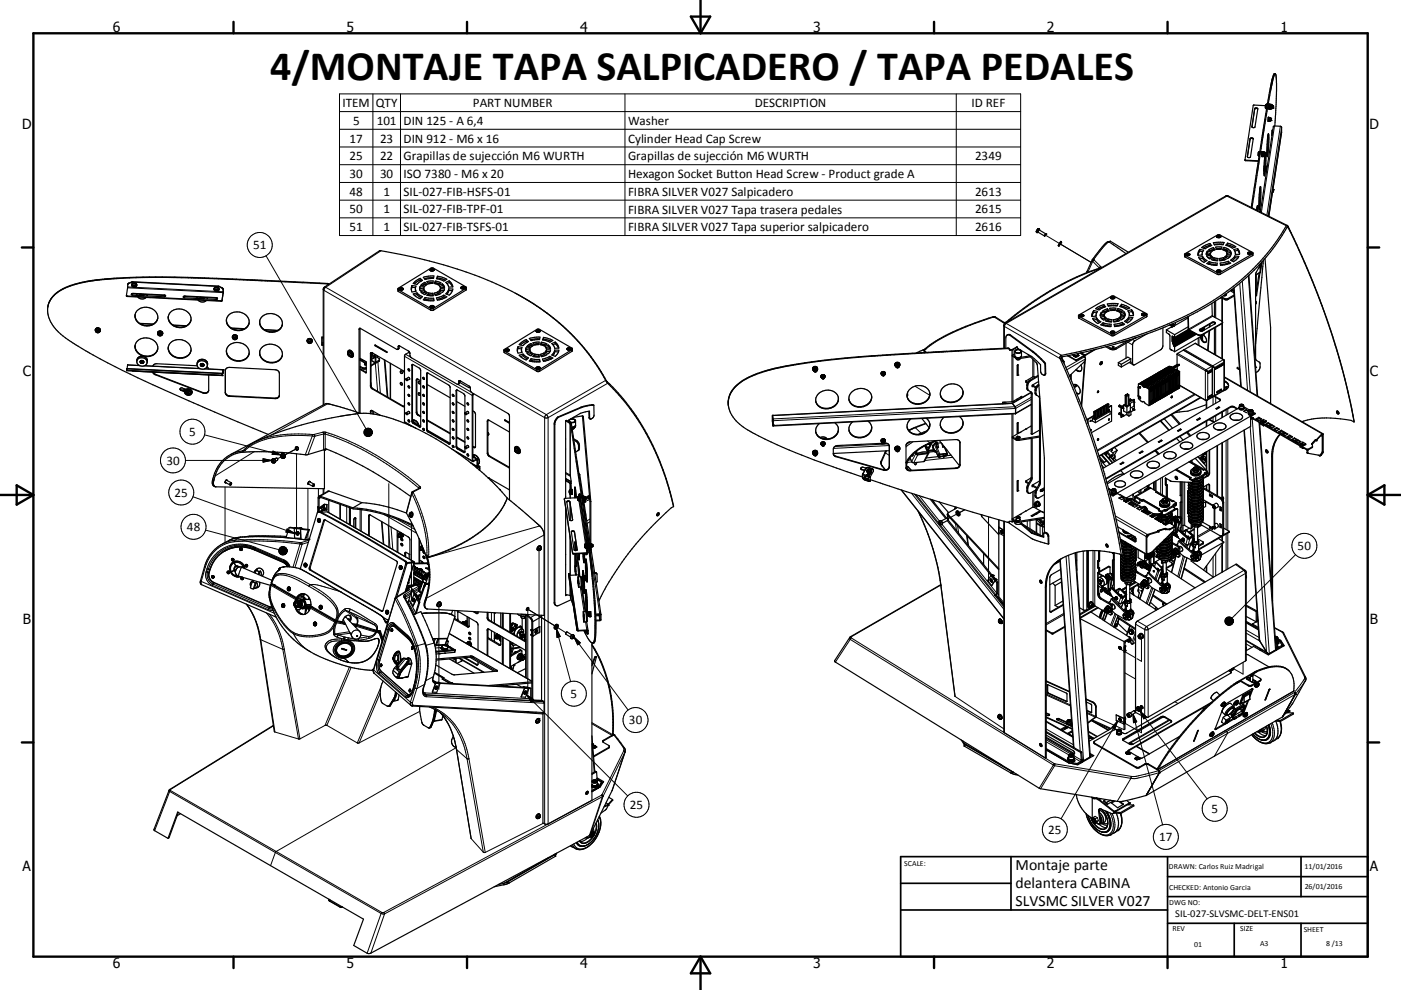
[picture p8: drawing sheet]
<svg xmlns="http://www.w3.org/2000/svg" width="420mm" height="297mm" viewBox="0 0 420 297" stroke-linecap="round" stroke-linejoin="round" font-family="sans-serif">
<defs><g id="words">
<text font-size="12.6" x="81" y="23.9">4/MONTAJE TAPA SALPICADERO / TAPA PEDALES</text>
<g font-size="4.7">
<text x="304.5" y="261.1">Montaje parte</text>
<text x="304.5" y="266.5">delantera CABINA</text>
<text x="304.5" y="271.9">SLVSMC SILVER V027</text>
</g>
<g font-size="4.2">
<text x="33.9" y="9.6">6</text>
<text x="103.9" y="9.6">5</text>
<text x="173.9" y="9.6">4</text>
<text x="243.8" y="9.6">3</text>
<text x="313.9" y="9.6">2</text>
<text x="383.9" y="9.6">1</text>
<text x="6.7" y="38.7">D</text>
<text x="410.5" y="38.7">D</text>
<text x="6.9" y="112.9">C</text>
<text x="410.7" y="112.9">C</text>
<text x="6.9" y="187.1">B</text>
<text x="410.7" y="187.1">B</text>
<text x="6.8" y="261.4">A</text>
<text x="410.7" y="261.4">A</text>
<text x="33.9" y="290.4">6</text>
<text x="103.9" y="290.4">5</text>
<text x="173.9" y="290.4">4</text>
<text x="243.8" y="290.4">3</text>
<text x="313.9" y="290.4">2</text>
<text x="383.9" y="290.4">1</text>
</g>
<g font-size="3.9">
<text x="102.7" y="32.1">ITEM</text>
<text x="112.7" y="32.1">QTY</text>
<text x="141.7" y="32.1">PART NUMBER</text>
<text x="226.3" y="32.1">DESCRIPTION</text>
<text x="291.3" y="32.1">ID REF</text>
<text x="105.8" y="37.4">5</text>
<text x="112.9" y="37.4">101</text>
<text x="121" y="37.4">DIN 125 - A 6,4</text>
<text x="188.3" y="37.5">Washer</text>
<text x="104.8" y="42.8">17</text>
<text x="114" y="42.8">23</text>
<text x="121" y="42.8">DIN 912 - M6 x 16</text>
<text x="188.3" y="42.8">Cylinder Head Cap Screw</text>
<text x="104.8" y="48">25</text>
<text x="104.8" y="53.3">30</text>
<text x="114" y="48">22</text>
<text x="114" y="53.3">30</text>
<text x="121" y="48.1">Grapillas de sujección M6 WURTH</text>
<text x="121" y="53.3">ISO 7380 - M6 x 20</text>
<text x="188.3" y="48.1">Grapillas de sujección M6 WURTH</text>
<text x="188.3" y="53.4">Hexagon Socket Button Head Screw - Product grade A</text>
<text x="292.4" y="48">2349</text>
<text x="104.8" y="58.7">48</text>
<text x="115" y="58.7">1</text>
<text x="121" y="58.7">SIL-027-FIB-HSFS-01</text>
<text x="188.3" y="58.8">FIBRA SILVER V027 Salpicadero</text>
<text x="292.4" y="58.7">2613</text>
<text x="104.8" y="64">50</text>
<text x="115" y="63.9">1</text>
<text x="121" y="64">SIL-027-FIB-TPF-01</text>
<text x="188.3" y="64.1">FIBRA SILVER V027 Tapa trasera pedales</text>
<text x="292.4" y="64">2615</text>
<text x="104.8" y="69.3">51</text>
<text x="115" y="69.3">1</text>
<text x="121" y="69.3">SIL-027-FIB-TSFS-01</text>
<text x="188.3" y="69.3">FIBRA SILVER V027 Tapa superior salpicadero</text>
<text x="292.4" y="69.3">2616</text>
<text x="75.9" y="74.8">51</text>
<text x="56.7" y="130.8">5</text>
<text x="49.9" y="139.4">30</text>
<text x="52.3" y="149">25</text>
<text x="56" y="159.3">48</text>
<text x="389" y="165">50</text>
<text x="171" y="209.4">5</text>
<text x="188.6" y="217.3">30</text>
<text x="188.8" y="242.7">25</text>
<text x="363.2" y="243.8">5</text>
<text x="314.3" y="250.2">25</text>
<text x="347.6" y="252.3">17</text>
</g>
<text font-size="3.1" x="352.3" y="275.3">SIL-027-SLVSMC-DELT-ENS01</text>
<g font-size="2.4">
<text x="271.1" y="259.7">SCALE:</text>
<text x="350.4" y="260.8">DRAWN: Carlos Ruiz Madrigal</text>
<text x="391.1" y="260.6">11/01/2016</text>
<text x="350.5" y="267">CHECKED: Antonio Garcia</text>
<text x="391.2" y="266.7">26/01/2016</text>
<text x="350.5" y="271.4">DWG NO:</text>
<text x="351.5" y="279.3">REV</text>
<text x="371.9" y="279.4">SIZE</text>
<text x="390.9" y="279.6">SHEET</text>
<text x="358.1" y="284.1">01</text>
<text x="377.8" y="283.9">A3</text>
<text x="397.6" y="283.8">8 /13</text>
</g>
</g></defs>
<g fill="none" stroke="#000" stroke-width=".3">
<path d="M101.8 28.2h204.2v42.5h-204.2zM101.8 33.5h204.2M101.8 38.8h204.2M111.8 28.2v42.5M120.1 28.2v42.5M187.4 28.2v42.5M286.7 28.2v42.5M375.3 38v.1M376.2 32.6v.2M379.7 31.3v1.3M379.7 31.3h.1M381 36.1h.1"/>
<path d="M381 35.5h.1M381.3 32.4h.1M381.4 31.6l-.1 .8M382.1 37.8l-3.9 26M383.9 37.9l-4.1 26.7M384.2 39.7l-3.8 25.2M384.2 38.2l-4 26.6M101.8 44.1h204.2M101.8 49.4h204.2M101.8 54.7h204.2M367.5 58.8h.4M367.9 58.8l17.7 8.9"/>
<path d="M367.9 58.8l-66.2 38.2M368.2 58.8h-.3M373.5 48.1v.1M374 47h.1M374.8 41.6v.2M377.6 45.5l-.1 1.2M379 50v1.2M379.1 50h-.1M379.2 46.6h.1M379.2 45.9v.7M79.8 76.7l29.9 51.9M101.8 60h204.2"/>
<path d="M101.8 65.4h204.2M114.2 75.2l-16.6 11M311.1 69.5v.1M311.3 69.2l-.2 .4M311.4 68.9l-.2 .3M311.5 68.9h.1M311.5 68.9l-.4 .6M311.5 68.6l-.7 1.2M311.5 68.6h.1M313.4 70.5l4.2 2.5M317.8 73.2l9.3 5.5M327.5 77.9l.1 .5"/>
<path d="M327.6 78.4l2 2M327.6 78.4l-1.5 3.3M328 77.8v.1M328 77.9v.1M328 77.8h-.4M328 78l2 2M328 78l-.4 .4M330 80l.1 .4M330 80l-.4 .4M332.5 72.6l-.6 .4-1.1 1.1-2.8 3.7M355.3 76.6v.5M375.2 62.3h.2"/>
<path d="M375.5 76.2v.5M378.1 78.9l-.2 1.3-.6 .3M378.3 78.6l-.4 3-1.5 .8M385.8 67.6l.2 .5M385.9 68.2l.3 .2M386.2 68l.8 1.8M28.7 99.1a.67 .67 0 0 1 .7-.4 .67 .67 0 0 1 .5 .6M38.1 88.8v.2M38.3 86.3l28.6 1.5v.2M38.3 86.1l28.6 1.3M38.6 84.9v.1M39.5 84.6v.1"/>
<path d="M39.6 85.5a.67 .67 0 0 1 .7-.4 .67 .67 0 0 1 .6 .6M39.8 84.5v.1M39.9 88v.2M42 97.1l3.8 .2M42 88.3h.1M42.1 88.3l.1 .4M43 88.3l-.1 .4M43.1 88.3v.2M49.2 88.5v.2M52 97.6l3.8 .2M55.5 88.8v.2M60.1 89.2h.1"/>
<path d="M60.2 89.2l.1 .4M61.1 89.3l-.2 .3M61.1 89.3v.1M64.2 86.7a.67 .67 0 0 1 .8-.4 .67 .67 0 0 1 .5 .6M64.8 89.3v.1M65.4 85.8v.1M65.7 85.9v.1M66.3 90.2v.2M66.6 90.1v.1M66.6 86.3v.2M66.9 86.8v.1M69.4 98.5l3.8 .2"/>
<path d="M79.4 99l3.8 .2M96.9 86.8l.2 .3M97.1 87.1l66.2 38.2h1M97.1 87.1v34.3M97.2 86.2h.4M97.6 86.2l66.2 38.2M97.6 86.2l-.5 .9M98.1 85l-.1 .2M107.9 98.7l-.2 .1M119.5 87v.5M129.1 92.5v.5M130 92.5v.5"/>
<path d="M139.6 86.6v.5M297.7 95v.1M297.7 95.1l.1 .1M297.8 95.2h.3M297.8 95.2a63.8 63.8 0 0 0-19.7 9.1l-1 .9M298.1 95.2h.1M298.2 95.2l2.6 1.6M298.4 95.1l-.2 .1M300.8 96.8l.5 .2M300.9 97.7l.2 .2M301 96.7l-.2 .1M301.1 97.9l16.7 9.7"/>
<path d="M301.1 97.9v6.6M301.3 97h.4M301.5 96.9l-.2 .1M301.6 96.7h.2M301.6 96.7h.1M301.7 97l16.6 9.6M301.7 97l-.6 .9M323.5 94.9v.6M329.6 80.4v.1M329.7 80.4l.2 .1M329.8 80.5a83.3 83.3 0 0 0-27.9 16.2M343.7 94.5v.6"/>
<path d="M351.8 97.9h.1M351.9 97.8l-.1 .1M359.8 98.8v.1M363.3 96.7v.2M363.5 94.7l-7.3 4M363.6 94.9l-7.1 4.2M364.1 90.6v4.6M364.1 96.8v.5M364.1 98.4v7.9M364.5 90.3v5.1M364.5 98.2v8.3M364.9 81.8l.1 .5"/>
<path d="M365.8 81.8v.5M366.3 89.4v6.9M366.3 97v10.6M367.1 89.5v.3M367.4 88.3v.3M368.2 89.5v.3M369.4 86.8v.3M370 86.4l2.1 29.6M371.7 85l2.3 32.1M372.4 84.4l2.4 33.2M374.3 82.7l2.6 36M376.6 90.8v.3"/>
<path d="M376.6 88.5h.1M38 111.1l28.7 1.3v.2M38.1 110.6v.1M38.3 109.5l3.6 .2M41.1 108a1.61 1.61 0 0 1 1.7-1.1 1.61 1.61 0 0 1 1.4 1.5M42.2 108.2l-.2 .3M43 108.3l.1 .3M43.2 109.8l16.7 .8M46.6 112.3l-.1 .1M47.3 100.1a.67 .67 0 0 1 .8-.4 .67 .67 0 0 1 .5 .6M54.3 117v.1M55.8 117.7a.67 .67 0 0 1 .7-.4 .67 .67 0 0 1 .6 .6"/>
<path d="M59.1 108.9a1.61 1.61 0 0 1 1.8-1 1.61 1.61 0 0 1 1.3 1.4M60.3 109.1l-.2 .3M60.9 117.8v.1M61.1 109.2v.3M61.3 110.7l5.6 .3v.1M66.5 112v.1M66.7 112.1l-.1 .1M66.9 111.2h.1M66.9 111.7v.1M66.9 111.1v.1M67.6 111l-.1 .2M67.6 117.7l-.1 .1"/>
<path d="M68.8 118.8v.1M69.8 101.2a.67 .67 0 0 1 .7-.4 .67 .67 0 0 1 .6 .6M82.5 119.4v.2M92.2 102.3a.67 .67 0 0 1 .7-.4 .67 .67 0 0 1 .6 .6M96.5 102.8h.4M96.5 101.4h.4M104.4 106.1a.28 .28 0 0 1 .4 .2 .28 .28 0 0 1-.2 .4zM104.5 105.7a.73 .73 0 0 1 .7 1.1M107.9 107.9l1.9 1.1M108.7 107.9v.3M108.7 110.3v.3M109.4 109v.4"/>
<path d="M109.8 110.3v.3M109.8 111.7l-.2 .1M111.2 114.8l.1 1.3M111.2 115.6l-.1 .2M111.2 106.1l-.1 .1M111.2 108l1.3 .7M111.2 108.2l1.2 .7M111.4 105.8h.1M111.7 116.6l-.1 .1M112.1 106.8l.3 .2M112.4 106.7v.1M112.4 107.2l.1 .1"/>
<path d="M112.5 109l.7 8.4M113.2 106.8v.5M113.3 108.6l.7 9.3M113.6 108.1v.3M115.2 107.9l.9 11.2M117.1 109v10.7M119.6 104.4l-.2 .2M119.6 103.9l-.2 .1M121.3 106.9l20.3 11.7 .2-.1M121.6 106.3l1.5 .9M122.5 105.8l.4 .2M123.7 109.6l-.2 .1"/>
<path d="M125 114l-.2 .1M128.1 112.1l-.2 .1M136.9 117.2l-.2 .1M137.3 115.3l4 2.3M137.8 114.9l-.3 .1M137.8 114.3l-.3 .2M137.9 114.3v.2M140.6 116.2l.4 .3M141.9 118.1v.1M151.3 105.3v.5M160.9 110.9v.5M161.8 110.9v.5"/>
<path d="M171.4 104.9v.5M181.6 114.1l-17.8 10.3M181.7 114.3l.2 .1M182.1 115l.8 .3M182.2 115l-17.9 10.3M244.8 111a.38 .38 0 0 0-.4-.2 .38 .38 0 0 0-.3 .4M247.1 113.3a.31 .31 0 0 0-.4-.2 .31 .31 0 0 0-.2 .3M265.1 112.3a.31 .31 0 0 0-.3-.2 .31 .31 0 0 0-.3 .4M269.5 109.8a.38 .38 0 0 0-.5-.2 .38 .38 0 0 0-.3 .3M274.3 115.9l4.4 2.7M276.7 105l.8 .7M277 104.9v.3"/>
<path d="M277.1 105.2l.7 .5M277.1 105.2l-.1 .1 .5 .4M277.2 104.8l-.1 .4M302.1 104.4v.2M303.4 104.9v15.6M303.5 104.8l.2 .1v1.6M303.7 107v13.5M304.5 107.1v.3M305.5 107.3v.3M306.1 119v.4M307.7 114.4v.3M307.9 115.6l.2 .2"/>
<path d="M307.9 116.4l.2 .2M308.7 114.1l.3 .1M309.1 117.8l-5.6 3.3-71.9 3.6M309.2 118.1l.3 .1M309.2 119.2l-4.9 2.8-72.5 3.7M309.2 119.8l-4.7 2.7-72.7 3.7M309.6 107.8v5.3M309.7 105.4l-.2 .1M309.9 105.5l-.2 .1M310 108.1v4.9M310.3 117l.3 .2M310.3 117.9l.3 .1"/>
<path d="M311.2 115.5l.3 .1M311.7 119.5l.1 .1M313 108.5l-.2 .1M313.5 112.1l-.2 .1M317.8 107.5l1.2 1.5M318 106.7l.3 .5M318.9 108.4v.2M321.2 112.3v1.7M321.8 106.7h.1M321.8 106.6v.1M322.4 107.9v.2M322.5 107v.1"/>
<path d="M322.5 107.1h.1M322.6 107h-.1M322.6 107h.1M322.8 107.9v.2M323.3 106.6h.1M323.8 105.9l1.5 .9M325.1 107.1l-5.5 3.2M325.1 106.4v.2M325.4 107.7l-5.6 3.2M325.5 106.4v.2M330.2 109l-.4 .3M332.8 104.4v.4"/>
<path d="M333.2 100.1v.5M334 100.1v.5M334.6 104.3v.4M337.4 118.7l.5 .2M337.4 118.7v2.9M337.4 118.5h.1M337.4 118.6v.1M337.5 118.5l-.1 .1M337.5 118.5l.3 .2M337.7 118.7v3.1M337.8 118.7h-.1M337.8 118.7l.1 .2"/>
<path d="M337.9 118.9v2.9M338 118.2h.1M338 118.2l-.5 .3M338 118.2l.3 .2M338.2 102.7l1.4 .8M338.3 118.4h.1M338.3 118.4l-.5 .3M338.3 118.4l.1 3.1M338.4 118.5l-.5 .4M338.8 108.6l.8 .4M339.6 101.9l.6 .3M341.2 118.7h.2"/>
<path d="M341.2 116.2h.2M341.4 116h.1M341.5 118.9l-.1 .1M341.5 116v2.9M341.5 118.9l.3 .2M341.5 116l.3 .2M341.8 119.4h.2M341.8 119.1l-.1 .1M341.8 116.2l-.1 .2M341.8 116.2h.2M341.8 119.1l.2 .5M341.9 116v.3"/>
<path d="M351.3 119.1l-.2 .1M352.9 106.3l8.5 4.9M352.9 109.3l.2 .1M353 109.9v.6M353 111h.1M353.1 106l8.5 4.9M353.1 109.4l-1.5 .8M353.1 109.4h.1M353.5 109.3v.3M353.6 109.5l-1.8 1M353.7 115.5l7.7 4.5M354.7 105.1l8.5 4.9"/>
<path d="M355.1 104.9l8.5 4.9M358.1 118.2l-29.2 16.9M358.3 103l8.5 4.9M358.4 118.4l-29.4 16.9M359.2 101.4v2.1M359.2 100.4l.1 .2M359.5 101.3v2.3M360.3 100.4v.2M361.4 111.2l.7 .2M361.4 111.2v8.8M361.6 110.9l-.2 .3M361.6 110.9l.5 .5"/>
<path d="M362.1 119.8l-.2 .3M362.1 119.8l-.7 .2M362.1 111.4v8.4M363.2 110l.2 .7M363.2 110l-1.6 .9M363.4 109.9l-.2 .1M363.4 119h.1M363.4 119l.1 .2M363.4 119l-1.3 .8M363.4 110.7l-1.3 .7M363.4 110.7v8.3M363.5 119.2h-.1"/>
<path d="M363.5 110.1l.6 .2M363.5 119h.1M363.6 119h-.1M363.6 110.3l-.2 .4M363.6 109.8l-.2 .2M363.6 109.8l.5 .5M363.7 119v2.4M364.1 118.6l-.2 .3M364.1 118.6l-.5 .3M364.1 110.3v8.3M364.5 119.2v1.8M365.7 119.7v.2"/>
<path d="M366.8 107.9h.1M366.8 107.9l.1 .7M366.8 107.9l-3.2 1.9M366.9 108.6l.1 8.5M366.9 117h.1M366.9 117l.1 .1M366.9 117l-2.8 1.6M366.9 108.6l-2.8 1.7M367 117.1v.1M367.1 117h-.1M367.1 113.3l29.2 16.8M367.1 108.3l-.2 .3"/>
<path d="M367.1 116.9v.1M367.7 116.7l-.2 .1M367.7 116.2l-.2 .1M55.6 138.1h25.8M61.3 130.5l22.8 6M72.9 135.3h.1M73 135.1l-.1 .2M73 135.1l-.4 .2M76.2 135.5l-11.7 7.3M78.9 137.6l2.5 .5-2.5 .5zM81.7 137.7a.66 .66 0 0 1 .8 .3 .66 .66 0 0 1-.2 .9M81.8 135.3l2.3 1.2-2.5-.2z"/>
<path d="M84.8 136.8l.3-.2-1.9 1M88.9 136.1v24M89.2 134.5l-3.8 2 3.5-1.9v.4M93.6 130.8a33.8 33.8 0 0 0-16.8 2.1l-1.7 .9-1.5 1.2-.6 .1M93.6 130.8l.8 .1M93.6 130.8l-2.1 5.6M93.8 130.4a35.1 35.1 0 0 0-16.8 2M93.8 130.4l-.2 .4M94.2 130.3l-.4 .1M94.2 130.3l.2 .6M94.4 130.9a5.6 5.6 0 0 1 5.7 .2 86.7 86.7 0 0 1 25.4 15.3M94.4 130.9l-2.1 5.5"/>
<path d="M96.8 129.7l.2 .4v4.9M96.8 129.7l-2.6 .6M96.8 129.7h.9M97.7 129.7a83.3 83.3 0 0 1 28.2 16.2M97.7 129.7l-.2 .4v4.9M98.3 121.1l-17 9.4M108 124l-6 .9M108.1 124l-2.9 .4M111.2 123.4l-.1 .1M111.9 123.4l.1 .8M113.8 124.5h.1M120.9 121.9l-.2 .1"/>
<path d="M121.3 126.5l3.5 2M122.5 126l.2 .1M123.7 126.2l-.2 .1M123.7 126.1a1.59 1.59 0 0 1 1.7 1.4M123.9 126.8l2.1 1.2M124.1 127l-.2 .1M125 123.6l-.2 .1M125.5 124.5l-.2 .1M125.9 128l-.2 .1M126.9 128.6h.2M128.1 128.7l-.2 .1M128.3 129.3l6.6 3.8"/>
<path d="M128.5 129.5l-.2 .1M134.7 133.1l-.2 .1M135.3 134.6l6.3 3.6h.3v.2M135.8 133.7h.2M136.9 133.8l-.2 .1M137.1 134.5l2.2 1.2M137.4 134.6l-.2 .1M139.1 135.6l-.2 .1M140.2 136.2l.2 .1M141.8 137.1l1.2 .9 .2-.1M141.8 136.6a1.82 1.82 0 0 1 1.5 2.7M142.2 134.1l-.2 .1"/>
<path d="M142.8 139.8l-.1 .1M142.9 140h-.1M143.2 139.7l.7 .4M143.2 139.7l-.2 .1M146.3 135.9l-.2 .1M146.3 126.3l-.2 .1M146.8 136.8l-.2 .1M154.5 134.6a.74 .74 0 0 1 .7 1.1M163.8 124.4l-.5 .7v122.1M163.8 124.4l.5 .9M164.3 125.3v121.9M166.2 127.2l.1 .1"/>
<path d="M171.1 126.9l-.2 .1v15.6M171.2 127.1h-.2v15.5M171.3 127.3h-.2M172.2 128v.3M172.8 132.1l-.2 .2M173.7 133.7l-.3 .1M173.7 134.5l-.3 .2M174.1 122.2l.2 .1M174.3 122.1l.1 .1M174.6 125l.3 .1M176.6 125.3l.2 .1M177.4 121.4l.2 .1"/>
<path d="M231.6 126.3h.2M231.6 124.9h.1M231.6 126.5h.2M231.8 127.5h.1M244.8 136.2a.38 .38 0 0 0-.4-.3 .38 .38 0 0 0-.3 .4M246.5 131.5l1.1 .2M247.1 133.4a.31 .31 0 0 0-.3-.2 .31 .31 0 0 0-.3 .3M250.6 136.9v.1M264.2 138.4v.3M264.2 138.7l.2 .9 1.1 1.4M264.5 139.8h.1M264.5 139.7v.1"/>
<path d="M265.1 132.5a.31 .31 0 0 0-.3-.2 .31 .31 0 0 0-.3 .3M265.2 132.9l-.9 .1M265.4 135.6l.1 .3M265.5 135.9l-1.3 2.8M265.5 135.9l1.1 .7M265.8 135.2l-.3 .7M266.2 133.2l-16 .8M266.6 133.8v.1M266.6 139.9v.1M266.6 133.7l-16.7 .8M269.5 135a.38 .38 0 0 0-.4-.3 .38 .38 0 0 0-.4 .4M271.6 138.7h.1"/>
<path d="M271.9 138.9h-.3M272.1 139.9l-.2 .1M272.7 132.6l-1 .8M273.4 138.6l-1.4 .2M273.7 132.5l-2.1 1.6M274.4 128.2h.1M274.4 128.2v.1M274.4 128.3l-1.9 .9M274.4 128.3l1.7 1.7M274.8 136.1h-.3l-1.2 2.4M275.1 136.2l.1 .3-1.3 2.3M276.1 130l.1 .2"/>
<path d="M276.1 130l-.9 .3M277.6 127.1l-3.2 1.2M277.9 129.2l-1.8 .8M278.1 135.8l.1 .3-1.3 2.4M278.1 132.3l.6 .6M278.2 134.9l-.1 .1M278.3 133.3h.1M278.4 135.7l-.3 .2M278.6 134.2l-.8 .1M278.6 133.1l.1 .3M279.6 134.1h.1M279.7 133.6v.1"/>
<path d="M279.7 133.7h.1M279.7 134l.6 1.5M279.9 135l-1.6 .1-.1-.1M280.1 133.2l1.4 3.3M280.4 133l1.4 3.3M280.5 135.1l.8 1.8M281.4 134.1l-.4 .1M281.6 132.2h-.7M283.1 134.1l.8 1.9M283.1 133.9l-.4 .1M285.6 137.2l-8.3 1M287.8 132.7v.1"/>
<path d="M287.8 139.3v.2M301.1 120.6v.5M303.4 124.2v32.3M303.7 124.2v6.8M303.7 131.5v24.1M304.5 131.6v.3M305.5 131.8v.3M309.2 121.3l-4.7 2.7-72.7 3.6M329.2 131.9l-.2 .1M334.1 137.2l-.3 .5M336.9 124.8h.1M336.9 122.5h.1"/>
<path d="M340 120.7h.1M340 123h.1M340.1 122.9h.1M340.1 122.9l-.1 .1M360.5 137.1l-.2-.2 .2 .3M360.9 136l.1 .1M361 137.8l.5 .6M361.1 135.9l.1 .1M361.3 138.2l.3 .2M361.4 120v.1M361.4 135.7l.1 .1M361.5 138.4h.1"/>
<path d="M361.5 135.8h.1M361.8 120.1v2.4M363.7 125.2v1.2M364.5 124.7v1.7M364.9 133.7v15M366.3 123.7v1.6M366.3 132.9v16.7M367.6 122.9v1.7M367.6 132.2v26.7M368.1 122.7v1.6M368.1 131.9v27.3M368.9 122v.2"/>
<path d="M370 122v.2M371.6 121.7l.5 .3h.5l.3-.3M371.7 121.5a.52 .52 0 0 1 .6-.3 .52 .52 0 0 1 .4 .6 .57 .57 0 0 1-.6 .1 .57 .57 0 0 1-.4-.4zM373.1 129l4.6 63.3-4.1-2.4M374.4 123.3a.72 .72 0 0 0 1.3 0M374.5 123.1a.51 .51 0 0 1 .6-.2 .51 .51 0 0 1 .4 .5 .56 .56 0 0 1-.6 .1 .56 .56 0 0 1-.4-.4zM374.8 128l4.9 67.6-6.1-3.5M375.4 125.5l5.2 70.6M375.7 125.3v.2M375.7 125.5v.2M377.5 126.7l4.9 68.3M379.5 126.6h.1"/>
<path d="M381.5 136.9l-.2 .1M391.3 133.4h.1M391.8 134.8v.2M391.9 135.7l.2 .1M392.2 134.8v.2M393.4 134.1v.2M396.3 135.9h.1M396.3 130.3h.4M396.7 135.5l-.3 .1M57.9 149l30.4 11M61.6 159l22 5.9M63.7 144l.4 .2"/>
<path d="M67.5 146.1v16.7M86.1 158.7l2.2 1.3-2.6-.4zM88.2 158.6l1.9 .1M88.2 158.5h.4M88.3 158.4h.2M88.4 158.3l.3 .1M88.7 158.4l-.1 .1M88.9 160l.6 .4M89 159.5l-.1 .3M89.8 158.5l.3 .1M90 158.4l.3 .1M90.1 158.7h.1"/>
<path d="M90.2 158.6h.1M90.3 158.6h.1M92.3 146.5v12.3M95.4 152.1v.3M95.4 153.4v.2M95.4 152.1h.1M95.5 146.6v2.5M95.8 152.3l-.1 .3M95.9 152.3v.3M96 153.5l-.3 .1M97.1 146.6v1.4M97.2 151.3v.3"/>
<path d="M97.3 156.2h-.3M97.3 151.3v1.1M97.3 156.2l-4.3 14.1M97.5 156l-.2 .2M98.4 153.7l25.5 14.7M98.7 147.4l-2.7 1.5M102.1 151.3v4.5M103.9 152v4.9M104.7 152.3v5M106.5 155.5l.2 .1M108 152.9v6.3M108.3 152.9v6.5"/>
<path d="M110.7 154.7l-.2 .1M114.5 156.5l.6 6.8M115.2 154.4l9.7 5.6M116.4 157.6l.5 6.8M116.6 145.1v19.1M117.2 158.1l.6 6.8M118.7 155.6l5.7 3.3M119.3 159.3v1.3M122.8 154.2l.1-.1a.3 .3 0 0 1 .2 .3 .3 .3 0 0 1-.3 .3zM123.3 153.8a.79 .79 0 0 1-.2 1.2M123.4 156.7v23.2M123.4 147.8l.1 .2"/>
<path d="M123.5 148a41.3 41.3 0 0 1 4.6 18.8l.4 .3M123.5 148l-1.6 6M123.6 153.7l.2 .8-.4 .7M123.7 147.5l.3 .1M123.9 147.8a39.3 39.3 0 0 1 4.6 19.3M123.9 147.8l-.4 .2M123.9 147.6v.2M124 147.6h-.1M125.5 146.4v.2M125.5 146.4l.1 .1M125.7 146.5h.2M125.9 145.9l.2 .4-.2 .2"/>
<path d="M125.9 145.9l-.4 .5M125.9 146.5l-1.9 1.1M142.8 140.2l.2 .2M143.9 140.7h-.2M152.1 149.4a28.5 28.5 0 0 1-14.7 14.2l-3.8 1.7-5.1 1.8M152.1 149.5a28 28 0 0 1-13.8 13.7l-4.7 2.2-5 1.8M161.8 157.8l-33.6 9.5M169.2 149.7v.1M169.6 143.5l1.6 1M169.6 142.1l1.4 .8M170.7 147.8v.1M170.7 147.3l.1 .7"/>
<path d="M170.7 147.9l.1 .1M170.7 147.4l.1 .2M170.9 150.5v.2M170.9 145v2M170.9 148.2v1.2M170.9 150.9v5.2M171 145.1v1.8M171 148.2v1.2M171 151.4v4.8M171 146.9v.1M171 147l.1 1.3M171.7 155.9v.1"/>
<path d="M172.2 159.5v.1M172.5 147.6l.3 1.7M173.2 149.3v.6zM173.2 149.2l-.1 .1M173.5 148.9l.1 1.3M173.6 150.2h-.1M173.6 150.2l1.9 12.9M173.7 148.4h.2M173.8 150.3l1.9 12.7M173.8 148.2l-.1 .1M173.9 148.5h-.1M175.4 150.6h.1"/>
<path d="M176.9 155.7l-1 .6M176.9 156.5l-.9 .5M258.3 140.8v.1M258.5 142.6l.1-.1 1 .3M258.7 142.1l1 .5M258.7 143.3v.1M259.4 143l-.2 .1 .1 .4 .6 .4h.6l-.1-.3M259.5 143.9l-.1 .2M259.5 140.6l.1 .1M260.4 144.3l-.1 .1M260.5 140.3l.1 .1M260.7 143.2l.2 .1"/>
<path d="M260.7 142.9l.2 .1M261.2 141.6v-.7l-.7-.2-.6 .4 .2 .6M261.4 140.6v.1M264.9 140.9v.2M270.3 147l26.3 33.1M272.8 141.1l.1 .2M273.3 148l27.6 34.7M274.2 148.3l24.1 30.3M274.7 148.4l26.2 33M275.4 153.5a73.1 73.1 0 0 1 6.7 22.1M275.6 148.7l6 7.6M281.6 156.7l.1-.1a.3 .3 0 0 1 .3 .3 .3 .3 0 0 1-.2 .3z"/>
<path d="M281.7 156.2a.8 .8 0 0 1 .7 1.1M282.4 157.3l-.1 .1M282.4 157.3l16.4 20.6M284.2 154.6l.2 1.5M284.2 154.3l-.1 .2M286.5 157.1l.3 2.1M286.5 140.4l.1 .1M286.6 152.5v.1M287.1 157.7l.3 2.3M287.2 154l-3.1 1.7M289.2 152.9l-1.5 .9M294.4 154.5h-.1"/>
<path d="M296.4 155v19.6M299.4 158.2v1.7M299.5 156v4.1M301.1 156.4v63.4M303.7 156.1v.4M304.5 156.2v.3M305.5 156.4v.3M307.7 144.4v.3M307.9 146.4l.2 .1M307.9 147.2l.2 .2M308 156.3v1.8M308.1 145.5l.3 .2"/>
<path d="M308.8 156.2v2.4M308.9 144.1l.3 .2M309.2 143.2l.3 .2M309.2 159.7l-.2 .1M309.6 159.9l-.2 .1M309.6 147.5v4.7M310 147.3v4.9M310.2 151a.72 .72 0 0 1 .6 1.1M310.2 151a.6 .6 0 0 1 .6 .4 .6 .6 0 0 1-.1 .6 .63 .63 0 0 1-.5-1zM310.3 147.8l.3 .2M310.3 148.7l.3 .1M310.6 146.9l.2 .2"/>
<path d="M310.6 155.9v3.9M311.4 145.5l.3 .2M311.7 144.7l.2 .1M312 157.6l-.2 .1v2.8M312.2 147v.3M312.5 147v.3M312.5 157.9v3M313.1 157.2l-.4 .2M313.6 159.8l-.2 .1M313.9 159.9l-.2 .1M333.3 147a.72 .72 0 0 0 1.2 0M333.4 146.8a.5 .5 0 0 1 .6-.2 .5 .5 0 0 1 .4 .6l-.7 .1-.3-.3z"/>
<path d="M334.4 154.8l9.6 5.6M334.6 155.7l9 5.3 .2-.1M337 150.3h.1M338.4 149.7l.3 .3M338.6 151.2l.3 .2M338.7 151v.1M338.7 151.1h.1M338.7 151.1l-.2 .1M339.2 150.8v.7M339.4 149.7l-.2 .1v.5M340.6 149.3l-.3 .2M341.5 150.8l-.3 .2"/>
<path d="M342.8 153.2v.5M343.3 146.8l.3 .2M344.1 145.7h.1M344.2 146.3l.3 .1M345 146.4l-4.4 2.6M345.1 154.9v.1M345.2 154.7l.1 .4M345.3 154.7a.33 .33 0 0 0 .3 .4 .33 .33 0 0 0 .4-.4M345.8 144.7v2.2M346.6 155.5v.4M346.9 155.5l.2 .5M346.9 154.6v.2"/>
<path d="M347.2 154.3l.4 .3M347.5 154.3l.2 .3M347.5 156.3l.9 .2M348 156.6h.1M348 156h.1M348 143.5v4.7M348 154.9v.3M348.2 155.2v.1M348.3 154.3v.3M348.5 153.8l-.3 .2M348.5 143.2v5.3M348.5 155.1v.1"/>
<path d="M348.7 150a.57 .57 0 0 0 1 0M348.8 157.1h.1M349.4 154.3v.3M349.6 152.9v.3M350.1 155.7l-.8 .5M350.1 155l-.1 .2M350.6 158.7v.2M350.8 158.7v.2M351.2 159.9l-.4 .4M351.4 156.7l-.1 .6M351.4 155.9l-.3 .7-.4 .4M351.4 155.1a1.74 1.74 0 0 1-1.6 1.4"/>
<path d="M351.4 154.2a2.4 2.4 0 0 1-2.9 1.5M351.7 151.6v.4M352 152.9v.3M352.1 157.9v.2M352.1 155.1l-.2 .1M352.1 155.7l.4 .3M352.3 156.1l-.2 .1M352.4 157.4l-.2 .1M352.4 155l-.4 .2M352.5 154.9l-.6 .2M352.5 154.9h.1M352.5 154.9l-.1 .1"/>
<path d="M352.5 152.6l.2 .1M352.6 155.9l.3 .2v.3l-.3-.2zM352.6 154.9l-.5 .2M352.6 155.9l.3 .1v.4M352.6 156.3l-.1 .1M352.6 151.4l-.2 .1M352.6 159.6l-.1 .1M352.6 156.7l-.1 .2M352.7 143.3h.1M352.9 159.6l-.2 .1M353.1 158.9l.1 .1M353.3 156.6l-.2 .1"/>
<path d="M353.6 157.1l-.1 .1M354 155.8l-.1 .1M354.5 159.9h.1M354.7 144.6v13.1M355.2 144.6v13.1M357 159.9l-.2 .1M357.4 158.2l-.3 .2M357.4 146.7l.3 .3M357.8 144.3l-.3 .2M357.8 147.6l-.1 .2M358 140.5a.59 .59 0 0 0 1 0M359 143.4v.3"/>
<path d="M360.8 155.4a2.64 2.64 0 0 1-3.6 1.3l-.3-.1M360.8 144.3a2.72 2.72 0 0 1-4.2 1.1l-.3-.6M360.8 145.2a2.61 2.61 0 0 1-3.7 1.3l-.7-.4-.1-.5M360.8 147.7a2.61 2.61 0 0 1-3.7 1.3l-.5-.2-.3-.6M360.8 148.6a2.72 2.72 0 0 1-4.2 1l-.3-.6M360.8 151.1a2.72 2.72 0 0 1-4.2 1.1l-.3-.7M360.8 152a2.76 2.76 0 0 1-4.2 1l-.3-.6M360.8 154.5a2.04 2.04 0 0 1-2.3 1.5l-1.7-.3-.5-.8M360.8 150.3a2.78 2.78 0 0 1-4.3 .9l-.2-.5M360.8 149.4a2.71 2.71 0 0 1-4.5 .6v-.2M360.8 153.6a2.76 2.76 0 0 1-4.2 1.1l-.3-.6M360.8 152.8a2.78 2.78 0 0 1-4.3 1l-.2-.6"/>
<path d="M360.8 146.9a2.71 2.71 0 0 1-4.5 .5v-.1M360.8 146a2.76 2.76 0 0 1-4.2 1.1l-.3-.6M360.8 143.5a2.76 2.76 0 0 1-3.9 1.2M361.1 142.2v.3M362 142.7l.1 .1M362 141.9l-.3 .2M362.5 141.8l.1 .1M362.5 145.5l.1 .1M362.5 158.9l-3.5 2M362.9 159.1l-3.9 2.2M363.4 158.3l-.2 .1M364.5 151a.73 .73 0 0 1 .6 1.1"/>
<path d="M364.5 157a.72 .72 0 0 1 .6 1.1M366 149.3l-.3 .2M366.7 149.6l-.2 .1M366.9 150.8l-.3 .2M368.1 159.9v10.8M368.4 159.5v.2M60.1 174.2l.2 .2M60.3 174.4v.7l.2 .3M60.3 174.4l21.9 9.6M61.3 169.9l.3 .2M61.6 170.1l-1.3 4.3M61.8 171.6h.4"/>
<path d="M61.8 171.6a3.4 3.4 0 0 0 1.9 4M62 170.7l.9 .1M62 170.7l-.2 .9M62.2 171.6a3.1 3.1 0 0 0 1.7 3.6M62.2 171.6l.4 .1M62.6 171.7a2.65 2.65 0 0 0 1.5 3.1M62.9 170.8l-.3 .9M63.7 175.6l16.6 7.3M63.9 175.2l-.2 .4M63.9 175.2l16.7 7.3M64.1 174.8l-.2 .4M64.1 174.8l16.7 7.3"/>
<path d="M68.3 171.4a.34 .34 0 0 1 .5 .2 .34 .34 0 0 1-.1 .4M69.3 171.6a2.14 2.14 0 0 0 2.1 1.2M69.6 167.6a.35 .35 0 0 1 .5 .1 .35 .35 0 0 1-.1 .5M70.2 168.6l-.2 .1M70.2 168.6a2.29 2.29 0 0 1 3 1.2M70.3 162.5l1.3-.1a100.6 100.6 0 0 1 18.3 .8M70.3 162.5a10.1 10.1 0 0 0-8.7 7.6M70.4 162.1a97.7 97.7 0 0 1 19.7 .7M70.4 162.1l-.1 .4M70.4 162.1l-1.9 .4-1.8 .7M71 163.6a10.1 10.1 0 0 0-8.8 8M71.5 172.8h.1"/>
<path d="M72.1 161.2a94.6 94.6 0 0 1 19 .7M72.1 161.2l-1.9 .3-1.7 .7M72.1 161.2l-1.7 .9M72.1 161.1v.1M72.4 170.2l-.9 2.6M72.4 173.2a.36 .36 0 0 1 .5 .2 .36 .36 0 0 1-.1 .4M72.9 170a1.92 1.92 0 0 0-2.6-1.2 1.92 1.92 0 0 0-1 2.7M72.9 170l.1 .4M73.2 169.9l.2 .7M73.7 169.4a.34 .34 0 0 1 .5 .1 .34 .34 0 0 1-.1 .5M74.7 160.9l-.3 .1M76.4 164.9l-.1 .1"/>
<path d="M76.5 164.2v.5M76.5 164.2l8.6 3.8M76.5 164.2a10.4 10.4 0 0 0-14.5 6.5M76.5 164.7a9.8 9.8 0 0 0-13.6 6.1M76.5 164.7l8.6 3.8M80.8 179.2h.1M80.8 179.2l.1-2.7a11.1 11.1 0 0 0 2.1 7.9 14.9 14.9 0 0 0 4.9 5.7M80.8 179.2v.2M81.1 175.5l.1 .1M81.1 175.5h.1M81.2 175.6h.1M81.3 175.6l7.3 4.3"/>
<path d="M81.3 175.6a9.6 9.6 0 0 0 1.6 8.2 15.9 15.9 0 0 0 5 5.9M81.4 175.3l.1 .1M81.5 175a2.85 2.85 0 0 1 4.1-2.3 25.3 25.3 0 0 1 7 3.2M81.5 175.4h.1M81.5 175.4l-.2 .2M81.5 175.4h.6M81.5 175.4l7.4 4.2M82 175.5v.1M82 175.6l.4 .2M82.2 175.5h-.2M82.4 175.8l6.6 3.9M82.6 175.7l-.2 .1"/>
<path d="M83.4 171.2a6 6 0 0 0-1.8 2.7 3.1 3.1 0 0 1 4.3-1.7 23.6 23.6 0 0 1 7.1 3.2M83.4 171.2l-.1 .1M83.9 170.4v.1M83.9 170.5l.1 .1M83.9 170.4h.1M83.9 170.8l-.5 .4M84 170.6l-.4 .4M84 170.7l-.1 .1M84 170.6v.1M85 168.7h-.1M85 168.2h.1M85.1 168.5l.8 .6 .6 .9"/>
<path d="M85.1 168l-.1 .2M85.1 168a3.3 3.3 0 0 1 1.9 2.1M85.1 168.2v.3M86.5 176.2a.5 .5 0 0 1 .4 .5 .5 .5 0 0 1-.3 .4M88.9 180l-.1 .3M89 179.3l.2 .2M89.6 170.5l23.3 13.3a4.3 4.3 0 0 1 2.6 2.9M89.9 163.2l.7 .1M89.9 163.2l-2.1 7M90.1 162.8l-.2 .4M90.3 178.3l-.7 2M90.3 162.8h-.2"/>
<path d="M90.3 162.8h.1M90.3 162.8l.3 .5M90.6 163.3l-2.2 7M91.1 161.9h.1M92.3 160.1v1.8M92.4 162.7l-1.8 .6M92.6 179.2l-.2 .6M92.6 175.9a19.2 19.2 0 0 1 8.1 6.6 3.9 3.9 0 0 1-.1 3.6M92.6 161.8h.1M92.6 162.1l-2.3 .7M92.7 161.8h.1M92.7 161.8l-1.6 .1"/>
<path d="M92.8 175.6h-.1M92.8 179.6v.2M92.9 175.5l-.3 .4M93 175.4l-.1 .1M93 170.3l-.3 .1M93 170.3l.2 .7M93 175.4h.1M93 175.4a18.8 18.8 0 0 1 7.8 6.4l.5 1.4-.1 2.1 1.2-1.8 1-.8M93 175.4a24.7 24.7 0 0 1 8.2 1.8l.7 .3M93.2 171h-.3M93.2 171l21.4 12.3M101.9 177.5h.1"/>
<path d="M118.4 179.5l.1 .2M118.5 179.7a92.9 92.9 0 0 1 6.2 14.2M118.5 179.7l-6.5 21.3M118.7 179.3h.2M118.9 179.4h.1M118.9 179.4a96.8 96.8 0 0 1 6.3 14.3M118.9 179.4l-.4 .3M118.9 179.3v.1M119.3 161.2v4.6M119.6 160.4l.4 .2v.4M121.1 179.2l3.3 6.6 3 7.3M121.1 179.2l.2 .1"/>
<path d="M121.3 179.3l.1 .1M121.4 178.3l-.4 .4 .1 .5M121.4 178.3l.2 .4M121.4 179.3l.3 .4M121.4 179.3h-.1M121.6 178.7l-.3 .4M121.6 178.7l-.2 .6M121.6 165.9l-.3 .2M121.7 179.7h-.1M121.7 168.4h-.3M122 169.2h-.4M122 169h.1"/>
<path d="M122 176.7l.1 .1M122 176.6v.1M122.1 168.8l-.1 .1M122.1 176.8l-.1 .4M122.1 176.8l.1 .3h.3M122.2 176.4h.3M122.5 176.4l-.4 .4M122.5 176.4l.2 .3-.2 .4M122.5 177.1l-3.6 2.2M122.6 166.2v1.5M122.9 178.9l-1.2 .8M122.9 173l-.4 1.8"/>
<path d="M123 178.3l-1.6 1M123.2 177.8l-1.6 .9M123.4 177.1l-2 1.2M124 168.5h.1M124 175.4l-1.9 .2M124 173.3l2.7 1.5 .1-.2M124.1 173.1l2.6 1.5-.1 .2M124.1 168.9l-2.7 8.7M124.1 168.9h.1M124.1 171.9h.1M124.2 178.3l.8 1.2M124.2 179.7v.6"/>
<path d="M124.3 178.2l.1 .2M124.4 171.7l.3 .2M124.5 171.5l.9 .5M124.8 178.3l.1 .1M124.8 178.5l.1 .1M124.9 175.5l-2.4 .9M124.9 179.3l.1 .2M125.1 172.1l.2 .2M125.4 179.3l.1 .2M125.4 175.1h.2M125.4 179.5l.1 .1M125.5 175.2h.1"/>
<path d="M125.5 175.9l-1.7 1M125.5 176.9l-1.3 .7M125.5 179.5h-.1M125.6 177.4l-1.2 .7M125.6 176.4l-1.6 .9M125.7 172.5l.3 .1M126 172.4l.9 .5M126.2 175.2h.1M126.2 175.1h.1M126.2 164.2l.4 .2v.5M126.4 172.9l.2 .1M126.5 168.5v.5"/>
<path d="M127.1 173.6h.1M127.1 173.6l-.3 .9M127.5 175.2h.2M127.5 175.1h.2M127.7 170.4v.1M127.7 175.3h.1M128.1 167.1l.5 .1M128.1 175.3h.1M128.2 175.2h.1M128.2 172.7h.1M128.3 175.2h.3M128.3 172.3v.1"/>
<path d="M128.3 172.2h.1M128.3 172.2h-.8M128.3 172.2l.4 .1M128.4 172.2l-.9 .1M128.4 172.2l.2 .1M128.4 171.9l-.1 .3M128.5 167.1l.1 .1M128.6 175.1h-.3M128.6 172.3h.1M128.6 172.3l.1 .1M128.7 172.3h-.1M128.7 172.3h.1"/>
<path d="M128.7 172.1v.2M161.6 165.2v24.8M161.8 164.5l.2-.1a.26 .26 0 0 1 .1 .4 .26 .26 0 0 1-.4 0zM162.1 164a.71 .71 0 0 0-.7 .3 .71 .71 0 0 0 0 .8M163.1 160.5l-35.3 19M170.5 172.5l2.5 16.5h.2M170.5 172.1h.2M170.9 160.9v11.7l2.4 16.7M170.9 175.2v3.4M171 161.4v11.2M171 175.7v2.9M171.7 165.9v.1"/>
<path d="M171.9 166v.2M172.4 171.5h.3M172.5 163.1l-.2 .1M172.6 169.8h-.3M173 166.3l.5 6.7M173 164.9v.1M173.4 174.1h.1M173.4 174.1v1v-.9M174 176.2l1.1 7.3M174 173l.2 3.1M174.2 176.1h.1M174.6 173.5v.1"/>
<path d="M174.7 173.3l-.1-.1v.6M174.9 172.9l.1 1.2M174.9 172.8v.1M175 174.1h.1M175.1 167.7l.1 .6M175.3 163.8v.1M175.3 163.5v.6M175.3 163.5h.1M175.3 163.5v.1M175.3 164.1h.1M175.3 163.9v.2M175.6 163.1l.1 1.3"/>
<path d="M175.7 164.4l.2 1.6M175.8 169.1l.3 1.9M175.8 166.4h.1M175.8 166v.4M175.9 164.5l.2 1.2h.2M176 163.3h.2M176 173.5l.1 .6M176 163.5h.2M176.1 164.4h.2M176.1 165.1h.2M176.2 160.4l.4 2.6M176.9 161.8h-.2"/>
<path d="M176.9 165.2l2.9 19M178.3 171.9l.2 .1M282 175.5l-26.8 15.6M282 175.5l.1 .1M282.1 175.6h.1M282.1 175.6l4.3 33.3M289.8 160.6l.4 2.9M297.1 172.7l1.1 1.5 .2-.1M297.2 172.6l.2 .2M297.6 172.4l.1 .3M297.7 172.7h.1M298.2 173.9l.2 .2"/>
<path d="M298.4 174.1h.1M298.6 173.7l.2 .2M298.6 174l-.2 .1M298.7 174h.1M299.4 179l1.5 1.8M313.7 176l-.3 .2M314.4 160.8l-.2 .1M317.9 167.8l4.1 56.5M319.6 166.9l4.3 58.5M320.4 166.6l4.5 61.7M322.3 165.9l4.4 61.3M324.8 165.3v17.7"/>
<path d="M325.8 165.2v17.8M327.7 165.2v15.8M328.2 165.2v16.6M329.2 171.7l.2 .1-.2 1.7M329.2 174.6v1.2M329.3 178.1l-.2 .1M330.1 177.4l.2 .2M330.3 179.6l-.3 .1M330.7 177l.2 .2M331.5 172.6v.1M331.8 173.1a.46 .46 0 0 1 .4 .6M332 173.5l-.2 .1"/>
<path d="M332 172.3l-.5 .3M332 172.3h.1M332.1 174.7l-.2 .1M332.2 172.9l.3 .3M332.2 172.9h.1M332.2 172.9l.2 .1M332.3 170l.1 .1M332.3 177.1l-.1 .1M332.3 172.9l.1 .1M332.3 176.9l-.1 .1M332.3 174.1l-.1 .1M332.4 173l.1 .1"/>
<path d="M332.5 173.1v.1M332.5 173.2h.1M332.5 173v.1M332.5 173.2v.1M332.9 177l-.2 .1M333 173.7l-.2 .1M333 176.2l.3 .3M333.3 174.1l-.2 .1M333.4 173.9l-.2 .1M333.5 172.8h.1M333.5 173.3l-.2 .1M333.8 179.3l-.2 .5"/>
<path d="M334.3 179.5h.1M334.3 179.5l.1 .3M334.4 177.2h-.1M334.5 177.4v.1M335.8 161.6l7.8 4.6h.4M335.9 162.1l.2 .4 .5 .4 1.6 .3M336.2 163.4l1.3 .6 1.7-.2M336.2 179.2l-.8 1.7M336.2 179.1v.1M336.6 179.2l.1 .2-.6 1.6M337 177.5l-.2 .1M337.6 178.4h.1"/>
<path d="M337.6 178.6l.1 .2M337.6 179.4h.1M337.7 179.9a.6 .6 0 0 0 1 0M337.7 178.3l-.1 .1M337.7 178.9l-.6 1.6M338.7 160.7v.3M339.2 161.6v.1M339.2 164.2h.1M339.2 165v.1M339.2 165.8v.1M339.2 166.7v.1M339.2 167.5v.1"/>
<path d="M339.2 168.4v.1M339.2 169.2v.1M339.2 170.1h.1M339.2 170.9v.1M339.4 177.5h.1M339.4 176.9l.2 .1M339.5 177.6l.2 .2M339.5 177.1l.2 .1M340 164.2l-.8 .5-1 .2-1.8-.5M340.3 162.4l-.2 .1M340.4 161.2l-.8 .8M340.4 164.5a2.97 2.97 0 0 1-3.9 .9"/>
<path d="M340.4 172.7a2.72 2.72 0 0 1-3.8 1.2M340.4 161.6l-.2 .7M340.4 165a2.73 2.73 0 0 1-3.7 1.3M340.4 165.9l-.4 .9-1.5 .6-1.6-.2-.6-.3-.3-.5M340.4 169.3a2.61 2.61 0 0 1-3.4 1.3l-.7-.3-.4-.6M340.5 171.8a2.81 2.81 0 0 1-4.2 1.1l-.4-.7M340.5 171a2.69 2.69 0 0 1-4.5 .5l-.1-.1M340.5 170.1a2.76 2.76 0 0 1-4.2 1.1l-.4-.7M340.5 168.4a2.69 2.69 0 0 1-4.5 .6l-.1-.2M340.5 167.6a2.76 2.76 0 0 1-4.2 1l-.4-.6M340.5 166.7a2.8 2.8 0 0 1-4.2 1.1l-.4-.6M341 169.6l.3 .1"/>
<path d="M341.2 177h.1M341.2 171.7l-.2 .2M341.6 169.2l.2 .1M342.2 177.2h.1M342.2 177.1v.1M342.3 177.4h.1M342.3 174.9a.56 .56 0 0 1 .6 .3 .56 .56 0 0 1-.1 .6M343.1 176.1l-1.3 3.6M344 173.3l-.2 .2M344.4 173.9l-.3 .2M344.4 176.2l-.3 .2M344.7 166.9l-.4 .3v.3"/>
<path d="M345.3 176.3l-1.7 4.7M345.3 169.3l-.2 .1M345.4 169.5l-.8 2.4M345.7 176.5l-1.8 4.7M345.8 166.9v2.1M346 166.1l-.3 .2v.5M346.2 176.8l-1.7 4.8M346.4 164.5l.2 .2M347.1 171.2l-.8 2.4M347.4 164.8h.1M347.5 171.2l-.9 2.7M348 163.4v.3"/>
<path d="M348.2 164.2l-.2 .3M348.3 168.7v.2M348.4 177.5l-.1 .1M348.4 170.7l-1.3 3.7M348.5 162.6v.2M348.5 163.4v.2M348.5 164.3v.1M348.5 171.6l-.2 .1M348.7 172a.57 .57 0 0 0 1 0M349 176.2l-.3 .1M349.1 177.7l-.3 .1M349.3 177.1l-.3 .2"/>
<path d="M350.6 162.2l-.1 .1M350.6 175.3l-.3 .1M350.7 176.8l-.2 .1M350.7 167.9v.2M350.9 176.2l-.3 .2M351.3 169.4v.2M351.4 165.2a2.09 2.09 0 0 1-2.2 1.5l-1.5-.2-.5-.3-.3-.6M351.4 166.1a2.73 2.73 0 0 1-3.8 1.2M351.4 164.4a2.74 2.74 0 0 1-4.1 1l-.4-.6M351.4 160.2a1.96 1.96 0 0 1-2 1.4M351.4 163.5a2.7 2.7 0 0 1-4.4 .7l-.1-.1M351.4 162.7a2.79 2.79 0 0 1-4.1 1"/>
<path d="M351.4 161.8a2.57 2.57 0 0 1-3.6 1.4M351.4 161a2.37 2.37 0 0 1-2.9 1.5M351.7 165.4a.59 .59 0 0 1 .5 .9M352.6 166.8l-1.3 5M353.4 163.9l-.3 .1M353.7 164.5l-.2 .2M353.7 166.7l-.2 .2M353.9 161.9l-.1 .5M354.3 161.9l.2 .4M354.7 166.8l-1.6 6.2M355.1 167l-1.6 6.2M355.1 170.8l-.3 .4"/>
<path d="M355.7 163.4l-.2 .5M355.8 167.3l-1.7 6.3M356.1 163.5l-.2 .8M356.2 161.4l-.7 2M356.5 161.5l.2 .1-.5 1.8M357 163l-.5 1.8M357.6 160.7h.1M357.6 160.9l.1 .2-.4 1.7M357.6 162.2h.1M357.7 160.6l-.1 .1M357.8 167.8h-.1M358 161.4l-.3 .2"/>
<path d="M358 161.6l-.2 .2M358 162.3a.6 .6 0 0 0 1 0M358.3 166.4l-.3 .1M358.5 167.9l-.3 .2M358.6 167.3l-.2 .2M359.9 165.5l-.3 .1M360.1 167l-.2 .1M360.2 166.4l-.2 .2M360.7 162.9v.3M361.8 169.6v2.1M363.7 167.1v6M364.5 166v6.8"/>
<path d="M366.3 160.9v1.3M366.3 163.5v8.2M366.9 160l-.3 .2M367.6 160.2v10.8M370.4 169.3l2.5 1.8M372.9 171.1l.5 .9M372.9 171.1h.4M372.9 171.1l-29.2 16.9M373.4 172v26.3M373.4 172l-29.2 16.9M373.6 172.8v.6M373.6 171.7l-.2 .3"/>
<path d="M388.4 166.4l-19 19.1M73.9 181.3a22.1 22.1 0 0 1 4.3 10.6M78 191.8l.2 .1M78.2 191.9l4.2 27.7M78.2 191.9l6.6 2.9M79.9 183.9a22 22 0 0 1 4.9 10.9M80.3 182.9l1.6 .2M80.6 182.5l-.3 .4M80.6 182.5l1.1 .2M80.8 184.3a22.7 22.7 0 0 1 4.4 10.4M80.8 182.1l.8 .2M80.8 182.1l-.2 .4"/>
<path d="M84.8 194.8l4.7 26.9M84.8 181.2a.48 .48 0 0 1 .4 .5 .48 .48 0 0 1-.4 .4M85.2 194.7l-.4 .1M85.2 194.7l4.7 27M87.9 190.1a12.2 12.2 0 0 0 10.9-.5l1.5-1.9-.3 1.7 .1 .9M87.9 189.7v.4M87.9 190.1l2.5 3.5 2.7 1.9M91.5 182h.2M91.6 181.6l.2 .1M91.9 181.4l.1 .1M93 182.4l7.4 4.2M93 181.7v.2"/>
<path d="M93.3 182.2l7.3 4.2M93.4 182.2l6.7 3.9M94.1 187l.3 .1-.1 .3zM94.2 187h-.1M94.4 186.7a.49 .49 0 0 1 .4 .5 .49 .49 0 0 1-.4 .5M96.1 181.7a.5 .5 0 0 1 .4 .5 .5 .5 0 0 1-.4 .5M100.1 190.3l.2 .4 .8 .4M100.1 186.1l1.2 .4M100.3 185.9l-.2 .2M100.4 186.6l.5 .2M100.4 186.6a5.8 5.8 0 0 1-5.8 4 10.8 10.8 0 0 1-6.7-.9M100.4 190.2l-.3 .1"/>
<path d="M100.4 190.2l.1 .1M100.5 190.3l.8 .2M100.6 186.4l.1 .1M100.6 186.4l-.2 .2M100.7 186.5h.1M100.8 186.5h.1M100.8 186.5l2 .3M100.8 186.5l.1 .3M100.9 186.8l2.7 .5M100.9 186.8l-.5 1.8v1.6M101.1 191.1l1.9 .6M101.2 186.3l.1 .2"/>
<path d="M101.3 186.5l1.3 .3M101.3 190.5l1.8 .6M101.3 190.5l-.2 .6M102.4 191.7a5 5 0 0 0-4.6 1.3l-.3 .6v.7a9.4 9.4 0 0 0 6.7 4.4M102.4 191.7h.6M102.4 191.7v.6M102.4 192.3h-1.6a2.59 2.59 0 0 0-2.9 2.1 7.5 7.5 0 0 0 5.3 4l1.1 .2M102.4 192.3a2.63 2.63 0 0 0-2.3 1.8 2.63 2.63 0 0 0 .9 2.8l1.2 .6h.9M103 191.7l1.3 .2M103.1 191.1l-.1 .6M103.1 191.1h.3M103.1 197.5l1.2 1"/>
<path d="M103.2 197.3l-.1 .2M103.3 192.3a2.46 2.46 0 0 1 2.8 2 2.46 2.46 0 0 1-2.1 2.9l-.8 .1M103.3 192.3a2.54 2.54 0 0 0-2.7 1.6 2.54 2.54 0 0 0 .8 2.9l1.8 .5M103.4 182.7l.1 .5M103.4 182.7l.8-.1 .8 .1M103.4 191.1l1 .2M103.4 191.1l-.1 1.2M103.5 183.2l-1.3 1.1-1.1 2M103.5 183.2l1.1 .3M103.5 183.2l3.2 2.2M104.3 198.6h.1M104.3 198.6l-.1 .1"/>
<path d="M104.3 192.2l-1.9 .1M104.3 192.2a2.48 2.48 0 0 1 2 2.2 2.48 2.48 0 0 1-1.6 2.6l-1.6 .5M104.3 191.9l3.1 .2M104.3 191.9v.3M104.3 198.5h.1M104.4 198.5l-.1 .1M104.4 191.3l-.1 .6M104.4 191.3l1.5 .2M104.6 183.5l3.3 1.5 4 2.3M104.6 183.5l2.5 1.7M104.7 183.4l-.1 .1M104.8 189.5l-4.4 .7"/>
<path d="M104.9 189.8l.1 .2M105 190h.1M105 190l-3.7 .5M105 182.7l2.9 1.5 4.5 2.9M105 182.7l-.3 .7M105.8 187.3l.7 .2M105.9 187.4l.8 .2M106.3 187.8l.4 .1M106.4 187.2l.1 .3M106.5 187.5h.3M106.7 187.6v.3M106.7 187.9h.1"/>
<path d="M106.7 187.9l-.1 .2M106.7 185.4a1.65 1.65 0 0 1 .3 1.9M106.7 187.6h.2M106.8 187.9h.1M106.8 187.5l5.5 1.7M106.8 187.3v.2M106.8 187.9l5.8 1.8M106.8 187.9l-.1 .3M106.9 187.6l-.1 .3M106.9 187.6l5.7 1.8M107.1 185.3h.1M107.1 185.2v.1"/>
<path d="M107.1 185.2l-.4 .2M107.1 185.2l4.8 2.1M107.1 185.3l.2 .9-.2 1.2M107.5 191.6l-.1 .5M107.8 189.4a1.45 1.45 0 0 0-1.8-.1 1.45 1.45 0 0 0-.5 1.7M108.2 190.5l2.3 .4M110.5 190.9l.1 .6M110.5 190.9l-2.8 .5M110.6 191.5l-3.2 .6M111.9 187.3a1.43 1.43 0 0 1 1 1.8M112.3 189.2l.5 .1M112.4 189l-.1 .2"/>
<path d="M112.4 187.1a3.1 3.1 0 0 1 .8 2.3M112.4 187.1l-.5 .2M112.6 189.4h.1M112.6 189.1l.2 .2M112.6 189.4v.3M112.6 189.7h.2M112.6 189.7a2.45 2.45 0 0 1-2.1 1.2M112.7 189.4h.1M112.7 189.4l.7 .1M112.7 189.4l.1 .3M112.8 189.3l.4 .1M112.8 189.7l.7 .1"/>
<path d="M112.8 189.7l-.2 .4a3.4 3.4 0 0 1-2 1.4M113.1 197.8l-.2 .8a4 4 0 0 0 .7 3.5M113.1 197.8l.4 .2M113.2 189.4h.1M113.2 189.4l.2 .1M113.2 191.6h-.5a9.8 9.8 0 0 1-6.4 .7l-2-.1M113.2 191.6l.3 .3M113.3 191.5l.3 .4M113.3 191.5l-.8 .1a7.6 7.6 0 0 1-5.1 .5M113.4 189.2l.1 .2M113.4 189.5l.1 .3M113.5 189.8l.2 .2"/>
<path d="M113.5 189.4l-.1 .1M113.5 189.4v.1h-.1M113.5 191.9l.1 .2M113.5 193a7.3 7.3 0 0 1-9.2 5.6M113.5 198l.4 .1M113.5 198a4.2 4.2 0 0 0 .5 3.8M113.6 191.9v.2M113.6 193a7.3 7.3 0 0 1-9.4 5.7M113.6 192.6l-.1 .4M113.6 192.1v.9M113.7 190l.8 2.4M113.8 189.8l-.1 .2"/>
<path d="M113.8 189.3l.3 .1M114.6 183.3l-.3 .1M114.6 183.3v.1M115.5 186.7l.4 .2M115.6 186.4l.2 .1M115.8 186.5l.1 .4M115.8 186.5l-.2-.1-.1 .3M115.9 188.7l.4 .2M115.9 188.7l-2.8 9.1M116.2 186.8l-.3 .1M116.3 188.9l.4 .1M116.3 188.9l-2.8 9.1"/>
<path d="M116.3 186.4l-.5 .1M117.8 197.8h.1M117.8 197.4h.1M117.8 197.3v.1M117.9 197.4a1.57 1.57 0 0 0 1.5 1.3M117.9 197.4l-.1 .2M118 187.2a1.68 1.68 0 0 0-1.7 1.7M118.1 187l.1 .3M118.1 187a1.29 1.29 0 0 0-1.9 1l-.3 .7M118.1 187l4.1 3.6M118.2 187.9l.2 .1M118.4 187.5v.2"/>
<path d="M118.4 187.7l4.1 3.6M118.4 187.7a.77 .77 0 0 0-1.2 .3M118.6 198.9l.5 .4M119.2 199.1l.1 .1M119.3 195.9l.2 1.3-.1 1.5M119.3 195.9a1.94 1.94 0 0 0-1.4 1.5M119.3 195.8v.1M119.4 198.7l.1 .3M119.4 198.7l.2 .1M119.7 195.6l-.4 .1M119.7 195.6l.4 1.5-.1 1.2M119.8 195.6l-.5 .2"/>
<path d="M120.9 197.5l-.4 .2M121.1 197.5l-2 2.5 .2 .9M121.4 197.5l.1 .2M121.5 197.7l.6 .2 .3 .6M121.5 197.7l-2 2.4 .1 .6 .3 .2M121.5 197.7a.66 .66 0 0 1 1 .6l-.1 .2M121.9 199.4h.1M122 199.4l-1.8 2.2-.4 .9M122 199.4l.1 .1M122.1 199.5l-1.6 1.9M122.2 197.6l.8 .1M122.2 190.6l.1 .3"/>
<path d="M122.2 190.6a13.3 13.3 0 0 1 2.8 10.2l-.2 2.5-.8 3.2M122.3 198.5v.1M122.3 198.6l-.3 .1-.1 .3M122.3 180.5l2 3.8M122.3 191.5l.2 .1M122.3 198.6v.2M122.4 198.5h.1M122.5 199.2h.1M122.5 191.3l.9 .9M122.6 191.2l-.1 .1M122.6 199.2v.1M122.6 199.2l-.6 .2"/>
<path d="M122.6 199.3l-.5 .2M122.6 199.2l.8 .1M122.6 199.3l.8 .1M122.6 180l2 3.9M124.7 193.9a21.9 21.9 0 0 1-.3 12.5M125.2 193.7l-.5 .2M125.2 193.7a22.3 22.3 0 0 1-.2 12.9M127.3 180.6l.1 .2M127.4 193.1l.2 .1M127.4 193.1a20.4 20.4 0 0 1-.2 12.2M127.4 193.1l-2.2 .6M128 183.9h.1"/>
<path d="M130.2 192.9l-2.5 .7M131.6 182v24.8M132.1 180.8a.73 .73 0 0 0-.7 1.1M132.3 194.3l-1.8 .1M132.5 183.9h.1M132.7 193.6l-2.3 .2M132.9 193.5l1.3 .4M133.1 193.5l1.1 .2M133.4 193.5h.1M133.4 193.5h-2.5M133.5 193.2l.6 .2M134.1 193.4l.2 .3"/>
<path d="M134.1 193.4h.1M134.1 191.6l-.7 1.9M134.2 194.1h.1M134.3 193.7h-.1M134.3 193.8l-.1 .1M134.3 193.8h.1M134.7 190.1l24.7 14.3M134.9 194l-.2 .1M135.4 195v.1M136.2 195.1l.2 .1-.2 .5M136.4 194.9l-.2 .2M136.4 183.2v1.7"/>
<path d="M136.4 185v.6M137.8 197.4l7.4 4.3M138.5 198l-.1 .4M140 187.2l-.1 .1M140.3 185.1v2.7M140.4 187.9l-.3 .2M141.1 196.8l-.1 .4M142 197l-.1 .4M143 199.3l-.2 .1M143 183.9l-.2 .1M146.2 189l-.1 .1M146.2 185.2l-.1 .1"/>
<path d="M146.3 183.7v1.8M146.3 188.8v2.5M146.8 186.1l-.2 .1M147.3 183.8v2.6M147.3 189.2v2.7M148.7 190.8l.3 .2v.5M149.8 193.4l-.2 .1M150.1 191.6h-.1M152.8 184.1v5.5M152.8 192.4v8.1M153.1 196.7l.2 .1M153.1 188.7l.2 .1"/>
<path d="M153.1 199.9l.3 .5-.1 .4M153.3 189.4l.2 .6M153.3 188.2l-.2 .2M153.3 188.2l.2 .1M153.4 188.8l-.2 .1M153.4 188.2l.1 .1M153.5 192.8v.4M153.5 188.3v.3M153.5 188.6l-.2 .2M153.5 188.6l-.1 .2M153.6 187.5v.1M153.6 193.4l-.5 2.3"/>
<path d="M154 190.2h.2M154 193.6l-.2 .8M154.1 199.4l-.4 1.6M154.2 190h.1M154.3 188.5l-.4 .2-.1 .4M154.4 199.2v.4l-.3 .2M154.6 188.1h.1M154.8 187.8l-.2 .3M154.9 187.7l-.3 .1v.3M155.5 194v.2M155.8 195l.3 .2M155.9 187.9l.1 .1"/>
<path d="M156.5 190.8l.2 .1-.2 .8M156.5 190.7h.1M156.6 190.7h-.1M156.8 197a.56 .56 0 0 0-.4 .8M157.5 190.1l-.2 .2h-.6M157.8 184.5v18.9M157.9 182.6l8.4 5.1M158.2 182.8v25.5M159.3 190.4v.2M159.3 188.9v.3M159.3 190.3v.1M159.6 189.2v.2"/>
<path d="M159.6 190.6v.2M159.7 189.2h-.1M159.7 189.2h.1M159.7 190.5v.1M159.8 189.2v1.6M159.8 189.2h-.1M160.4 184.5l-1.3 .8M166.2 180.7l.1 .1M166.8 188l2.9 1.8M166.8 188.7l4.3 15.8M166.8 188.7l1.2 2.3-1 .2zM171.8 190.9l.1-.1a.26 .26 0 0 1 .1 .4 .26 .26 0 0 1-.4 0z"/>
<path d="M171.9 190.5a.75 .75 0 0 0-.7 1.1M172.1 191.1l16.2 21.9M172.1 191.1l1.9 1.7-.8 .7zM173.2 188.7h-.2M173.2 188.5h-.2M175.3 189.2v.1M175.3 189.3h.1M175.4 189.2l-.1 .1M175.6 186.6l.3 2.6M175.6 183.4v.1M175.6 183.5l.2 3M175.7 189.2v.4"/>
<path d="M175.8 186.5v.1M176.1 189.3h.2M176.3 184v.6M176.3 184.6h.1M176.3 184.1v.2M176.3 184.2v.2M176.3 189.9h-.2M176.6 183.6v1.3M176.6 183.6h.1M178.3 197.2l.2 .1M178.4 197.1l.1 .1M179.6 184.4l.2 1.6"/>
<path d="M179.7 184.4l.2 1.5M179.9 184.4v.1M254.8 191.2l.1 .6M254.9 191.8l60.9 37.7M254.9 191.8l-4.4 6.8M255 191l.2 .1M255.2 191.1v.3M255.2 191.4l60.9 37.7M255.2 191.4l-.3 .4M296.6 180.1v.1M296.6 180.1l4.3 5.5M299.5 186.3a.31 .31 0 0 1 .4 .2 .31 .31 0 0 1-.2 .3z"/>
<path d="M299.6 185.9a.77 .77 0 0 1 .6 1.1M299.7 185.7a.91 .91 0 0 1 .7 1.4M315.1 183.5l.2 .1M315.4 189.9v.3M315.7 189.9v.3M318.9 184l-5.2 3.1M318.9 184.4l-5.2 3.1M326 181.8l.3 .2M327.3 181.3a.33 .33 0 0 1 .5-.2 .33 .33 0 0 1 .1 .5l-.3 .4h-.4zM327.7 181h.1M327.7 181a.79 .79 0 0 0-.5 1.1M330 184.6h.1"/>
<path d="M330.1 184.1l-.1 .5M331.4 183.8l-.8 2M331.4 182.7a.59 .59 0 0 1 .5 .9M332 184l-.9 2.3M333.1 181.2l-.3 .2M333.4 181.8l-.2 .2M333.4 184.1l-.2 .1M334.3 184.1l-1.3 3.4M334.6 187.4l.2 .1M334.7 184.3l-1.4 3.4M334.9 187.8l-.4 .2M335.1 186.9l-.1 .1"/>
<path d="M335.2 184.7l-1.3 3.4M335.5 181l-.2 .4M335.5 185.7l-.4 1M335.5 194.2l.3 .5 .4 .1M335.5 194.2h.1M335.6 194l-.1 .2M335.6 194.6l4.8 2.8M335.9 181.1l-.3 .7M336.8 180.6l-.7 1.7M337.1 194h.1M337.1 194l-.1 1.7M337.1 194v.3"/>
<path d="M337.1 195.4v.3M337.3 195.3l-.2 .1M337.3 194h-.2M337.4 195.1v.1M337.4 185.4l-.1 .1M337.4 193.7v.4M337.4 195.2v.3M338 184.1l-.3 .2M338.1 185.6l-.2 .2M338.3 185.1l-.2 .2M338.8 187.8l-1 2.9M339.6 183.2l-.3 .1"/>
<path d="M339.7 184.7l-.1 .1M339.9 184.2l-.3 .1M340.4 189.7l-1.2 3.4M340.4 190.9l-.8 2.3M340.4 187.3l2.8 1.6M341 186.3l2.7 1.7M341.3 190.7a.54 .54 0 0 1 .6 .2 .54 .54 0 0 1-.1 .7 .67 .67 0 0 1-.5-.9zM341.4 190.6a.69 .69 0 0 1 .6 .3 .69 .69 0 0 1 0 .7M342.2 191.5v6.9l-1.3-.8M343.2 188.9v26.2M343.7 188l-.5 .9M343.7 188l.5 .9"/>
<path d="M344.2 188.9v26.2M344.2 188.9h-1M346.8 182.3l-.4 .5M372.7 198.7v3.5l-3.1-1.7M373.6 195l.1 .1M373.6 193.2l1.7 1M373.6 189l3.9 2.2M373.6 186.9l3.7 2.1M373.6 194.2v.6M376.9 186.1l.2 .1M378.3 195l-.3 .2M379.9 195.9l-.3 .2"/>
<path d="M382.1 188.4l2.3 1.2M382.3 190.9h.2a.39 .39 0 0 1 .5 .3 .39 .39 0 0 1-.3 .5M382.5 194l.3 .2M382.8 191.8l-.2 .1M382.9 191.9l-.2 .1M383.1 194l.2 .2v.3M383.1 191.4l-.2 .4M383.2 192h.1M383.2 192.7v.2M383.3 194.5l.2 .1M383.4 192.1h-.1M384.3 193.6v.3"/>
<path d="M384.4 189.6l.1 .2M384.5 189.8l6.6 13.2M384.5 189.8l.3 .1M384.6 189.6h-.2M82 217.8l-30.9 19M82.2 219.4l.1 .1M82.3 219.5v.1M82.3 219.6h.1M82.4 219.6l7.1 2.1M97.4 217.6l-7.5 4.1M98 217.6h-.6M98 217.6l9.1 5.3"/>
<path d="M104.8 200.1l-7.4 17.5M105.3 200.2l-7.3 17.4M111.8 200.9h.1M112 200.9h.1M112 200.9v.1M112 201l.2 1M112 201l11 9.7M113.6 202.1l7.9 7M114 201.8l7.9 6.9M114 201.8l-.4 .3M114 208l-6.3 14.9M114.2 201.3l.2 .2"/>
<path d="M114.2 206.2l-7.1 16.7M114.4 201.5l-.4 .3M114.4 201.5l7.9 6.9M116.9 211.6l-.2 .1M116.9 211.6l-.2 .2M117.1 211.6l-.2 .1M118.3 200.4l1.4 1.3M118.3 209.3l-.2 .1M118.3 209.3l-1.4 2.3M118.3 209.9h-.1v.2M118.5 209.3l-.2 .1M118.6 208.6l-.2 .1"/>
<path d="M118.6 208.6l-.3 .7M118.7 207.7l-.1 .9M118.8 203.1l.1 .2M118.8 208.6l-.2 .1M118.9 203.3h.1M118.9 203.3l.4 .1M119.3 203.4h.3M119.6 203.4h.1M119.6 203.4h-.3M119.6 203.4l.7 .1M119.6 203.5h.7M119.7 202.4l.1 .1"/>
<path d="M119.8 202.5h.1M119.8 202.5l-.2 .9M119.9 202.5l-.3 .9M120.3 203.5h.1M120.4 201.3l.1 .1M120.5 201.4l-.6 1.1M121.9 208.7l.6 .2M121.9 208.7l-.4 .4M122.3 208.4l-.4 .3M122.3 208.4l.3 .2 .5-.1M122.3 203l-2 .5M122.3 203v.1"/>
<path d="M122.3 203h.1M123 210.7l.6 .2M123 210.7l.2 .9M123.6 210.9v.5l.3 .2M123.7 207l.1 .1M123.7 207.3h.1M123.8 207.3a1.9 1.9 0 0 1-2.1 1.9l-.2-.1M123.9 211.6l-.3 .2M123.9 211.6l34.5 1.9M124 206.2h.1M124 206.4v.1M124 206.4h.1"/>
<path d="M124 206.5l-.2 .8M124.4 206.4l-1.4 4.3M124.4 206.4l.6 .2M125 206.6l-1.4 4.3M125.9 213.4l-18.2 9.5M126.9 207.6l.5 .3M126.9 206.4l-.2 .8a1.41 1.41 0 0 0 1.2 1.8M127 206.4h-.1M127 206.4h.1M127.1 208.2l.5 .2M127.2 208.3l.5 .2M127.2 205.3l-.3 1.1"/>
<path d="M127.2 205.3l-2.2 1.3M127.3 205.3h-.1M127.3 205.3h.1M127.4 207.9l.2 .5M127.4 207.9l31.7 1.7M127.6 208.4l35 1.9M127.6 208.4l.1 .1M127.7 208.5l31.9 1.8M127.7 208.5l.2 .5M127.9 209l35.2 2M129 218.2l-.1 .1M129 218.2h.1"/>
<path d="M129 218.1l-.1 .1M129 218.1v.1M129.2 218.1l-.2 .1M129.7 212.1a19 19 0 0 1 10.8 14.9l.1 .6M129.9 203l-2.3 1.2M130.1 216.3h-.1M130.1 204.7l.1 .1M130.2 215h.1M130.2 204.8h.1M130.2 215l-1.2 3.1M130.3 204.8l.3 .1M130.4 204.8l.1 .1"/>
<path d="M130.4 204.7h-.2M130.6 204.9h.2M130.6 205l1.3 .1M130.6 204.9h.1M130.6 204.9v.1M130.6 205h.1M130.6 213h.1M130.9 213.2l-.6 2.5M131.3 204.7h.2M131.7 204.9h.2M132 213.9a21.5 21.5 0 0 1 4.9 11M132.5 215.9l-2.4 .3"/>
<path d="M132.8 214.7l-.1 .6M133.5 215a21.1 21.1 0 0 1 6.5 12.6M135.5 204.9l-.1 .2M135.6 204.9l-.1 .2M147.5 213.1l15.3 1.1M149 201.1l-.1 .3M151.9 205.5l.8 .5M156.8 206.2h.1M156.8 206.2h.2M157.1 206.1l-.2 .1M157.3 206.4h.1M157.3 206.3h.2"/>
<path d="M157.3 206.5l1.3 .1M157.3 206.3l-.1 .1M157.9 208.4l30.3 30.4M157.9 208.4l2.1 1.5-.8 .7zM158 206.2h.2M158.1 206.3l.4 .1M158.4 213.5l-.3 .2M158.4 213.5l4.7 .3M159.4 204.9h.1M159.5 209.9l2.7 .2M161.6 215.6a.84 .84 0 0 0-.8 .4 .84 .84 0 0 0 0 .8M161.6 215.7a.77 .77 0 0 0-.7 1.1"/>
<path d="M162.9 210.5h.1M177.5 216.8l6.5 3.7M177.5 217.2l6 3.4v.2M286.3 208.8l.1 .1M286.4 208.9l14.5 9.8M299.4 214.6a.74 .74 0 0 1 .7 1.1M313.7 218.7l8.1 4.7M313.7 216.6l7.9 4.6M313.7 208.5l7.2 3.3M313.7 208.2l7.2 3.3M313.8 204.4l-.1 .1M314.1 207.6l-.1 .1"/>
<path d="M314.1 205.5h-.1M314.3 207.9l-.1 .1M314.5 214.3v.1M317.5 215.6v.2M319.8 210.4l-.1 .1M319.9 216.3a.72 .72 0 0 0 1.3 0M320.1 216.1a.52 .52 0 0 1 .6-.2 .52 .52 0 0 1 .3 .5 .49 .49 0 0 1-.6 .2 .49 .49 0 0 1-.3-.5zM325.9 213.8l2.7 1M325.9 214.1l2.5 1.2M326.3 219.4l2.7 1.5M326.3 219.6l2.6 1.4M327.2 213.7l-.1 .1"/>
<path d="M327.4 216h.1M327.6 210.6l-.1 .1M328.4 215.3h.1M328.4 215.3l-1 .7M328.6 215.1l8.4 3.8 .3-.1M328.6 212.1h-.1M334.7 214.5l2.2 1M334.9 219.2a.74 .74 0 0 0 1.2 0M335.1 216.3l-17 29.4M335.1 216.3l-.9 2.5-.8-.6zM335.1 218.9a.54 .54 0 0 1 .6-.1 .54 .54 0 0 1 .3 .5 .49 .49 0 0 1-.6 .2 .49 .49 0 0 1-.3-.6zM335.5 215.7l.3 .5 .3 .1"/>
<path d="M336.9 215.5v1.7M336.9 215.5h.1M337 215.5l.1 .3M337 215.5h-.1M337.3 201.9l3.1 1.8M337.3 216.8l-.2 .4M337.3 215.4l-.3 .1M337.3 216.6v.1M337.3 215.3h.1M337.4 215.2l-.1 .1M337.4 215.3v.3M337.4 216.7v.2"/>
<path d="M338 214.3a.5 .5 0 0 1 .6 .2 .5 .5 0 0 1-.2 .7l-.4-.3zM338 214.1a.71 .71 0 0 1 .7 1.1M339.7 214.3l8.9 33.2M339.7 214.3l1.1 2.3-1 .2zM341.4 212.7l-1.1 .7M341.8 213.4l20.1 26.3M341.8 213.4l1.9 1.6-.8 .7zM342.4 212.1l-.6 .3 .4-.2v7.6l-6.6-3.8M348.1 215v.2M348.7 215.1l-12 7M349.2 215v.2M350.5 216l-12.3 7"/>
<path d="M351 216.1v.2M352.2 210.5l1 .6M361.2 212.5l-.2 .1M363.8 219.8h.1M363.8 219.8l-.6 .4-.3 .6M364.5 218.6l.2 .2M366.8 211.8h.1M367.3 211.3l-.5 .5M367.3 211.3v.1M367.3 211.4l-.5 .4M367.3 210.9l-.8 .5-.1 .4M367.3 219.2l.4 .3"/>
<path d="M367.7 219.5l.3 .5-3.9 6.9M367.7 219.5l-20.3 11.7M368.3 201.2l.6 .4M368.6 213.1a.71 .71 0 0 1 1.2-.3l-.7 1.1a.74 .74 0 0 1-1.2 .3zM368.9 201.4v.2M368.9 201.6l.2 .2M369.1 214.4l.3 .3M369.1 214.3l.3 .2M369.3 215.2l.5 .3M369.8 212.9l.1-.6a2.71 2.71 0 0 0-2.3 2.1l.1 .2 .5-.1M369.9 211.9a2.92 2.92 0 0 0-2.6 2.6M370.2 212.8l.3 .2"/>
<path d="M370.4 214.3v.1M370.4 212.6l.3 .2M370.5 213.1l.1 .1M370.5 215l-.5 .5M370.6 213l.2 .1M370.8 211.2l.3-.2-.4 .4zM371.1 210.8l-.3 .2-.3 .4M371.4 204.7l-1.3 .7M371.4 214.5h.1M371.4 214.5l-.9 .5M371.7 212.8l.6 .5M371.8 214.2l-.4 .3"/>
<path d="M371.9 212.6l.6 .5M372.1 214.2l.2 .2M372.6 211.3l.3 .3M372.8 213.4l.2 .2M372.9 211.6l.2 .2M373.7 214.5h.2l-.5 .4zM373.9 214l-.4 .2-.5 .8M374.3 205.5v.3M374.7 208.1l.2-.6-2.1 1.2-1 2.5 .6-.3M374.8 203.3v.2M374.9 207.4l-2.2 1.3-1 2.5M375.3 205.5v.3"/>
<path d="M375.4 206.7l.2 .2M375.5 202.2l-3.6 2M376.2 219.8a2.66 2.66 0 0 0 3 1.1M376.4 204.2v.2M376.9 206h.1M377 201.4l-1.1 .7M377.2 219.6a2.78 2.78 0 0 0 2.3 1M377.3 205.5l-.4 .5M377.3 205.5h.1M377.3 205.5l.1 .1M377.4 205.6l-.5 .4M377.4 205.6h.1"/>
<path d="M377.4 205.1l-.7 .4-.3 .5M377.8 204.1v.2M378.2 219.5l.9 .4h.8M378.5 219.3l.8 .2 .6-.2M379.4 218l-.4 1.1M379.7 217.8a2.55 2.55 0 0 1-.8 3.4 2.89 2.89 0 0 1-2.8-1.3M380.1 217.6a3.1 3.1 0 0 1-.9 4.4 3.9 3.9 0 0 1-3.5-1.8M380.3 217.5a3.5 3.5 0 0 1-.6 4.4M381 217.1a4.8 4.8 0 0 1-.4 5.5 3.8 3.8 0 0 1-4.6-1.4l-.7-.8M381.4 216.9a5.1 5.1 0 0 1-.4 5.8l-.3 .2M383.7 216.4a4.5 4.5 0 0 1-.8 5.2M384.7 214.7v.1"/>
<path d="M384.9 214.4l-.2 .3M386.5 211.5l-1.4 2.5M387.8 207.3l-40.6 23.5-.2-.2M388.1 207.8h.1M388.1 207.8l-20.4 11.7M388.1 207.8l.2 .1M388.1 207.7l.1 .1M388.2 207.8l.1 .2M388.2 207.8l.1 .1M388.3 208.3h.1M388.3 208.3l-40.6 23.5M388.3 208v.3"/>
<path d="M388.3 207.9l.1 .1M388.3 208.3l-1.8 3.3M388.4 208h.1M388.4 208.3h.1M388.4 208v.1M388.4 208.3h-.1M388.4 208.3l-3.9 6.7 .2-.2M388.4 208.1v.2M388.4 208.2v.1M391.1 203l-.1 .8-2.9 3.9M391.1 203l.3 .1M391.4 204.2l-3 4.1"/>
<path d="M50.7 237.1l.2 .3M50.9 237.4l63.4 36.7M50.9 237.4l-4.5 11.8M50.9 236.8h.2M51.1 237.2l63.4 36.5M51.1 237.2l-.2 .2M51.1 236.8v.4M89.9 221.7h-.4M107.7 222.9h-.6M136.7 224.3l-53.9 31.2-1.7 4.2M136.8 224.8l.1 .1M136.9 224.9l3.1 2.7"/>
<path d="M136.9 224.9l4.4 26.7M140 227.6h.6M140 227.6l4.9 28.1M140.6 227.6l4.9 28.1M177.5 223.1l.6 8.5M177.6 234.3a.65 .65 0 0 1 .8-.4 .65 .65 0 0 1 .4 .8 .7 .7 0 0 1-.7 .2 .7 .7 0 0 1-.5-.6zM177.8 223.2v.2M178.5 231.4l.3 .2M179 233.6l-.7 .4M179.1 234.5a.98 .98 0 0 1-1.6 .1M179.3 236.4v.1M179.3 234l-.3 .2"/>
<path d="M179.5 236l-.1 .3M179.5 236.2v.1M179.8 234.1l-.2 .1M180.3 234.7v.3M180.3 238.6l-65.3 35.1M180.3 238.6l.3 .4M180.5 238.5l-.2 .1M180.5 238.5l.3 .4M180.6 239l-65.3 35.2M180.6 239l-3.9 11.7M180.8 238.9l-.2 .1M180.8 238.9l-3.8 11.5"/>
<path d="M180.9 222.1v.2M182.5 224.2v.2M184 220.5h.1M184 220.5l3 3.9v.8M184 220.5h.2M184.1 220.5h.1M184.2 220.5l.1 .1M187 225.2l-6.5 13.3M187 225.2l.4 .5M187.4 225.7l-6.6 13.2M187.4 225.7l-3.9 11.5M187.4 225.5v.2"/>
<path d="M289.1 223l11.2 6.5M289.4 223.4l-.3 .5M289.5 223.5l14.3 8.2M303.3 231.4l-.3 .5M303.6 231.6l-.3 .4M313.7 222l7.4 4.2M313.7 222.6l6.8 3.9M315.8 229.5l.4 .2M315.8 229.5l-4.2 7M316.1 229.1l.2 .1M316.1 229.1l-.3 .4M316.2 229.7l22.9 3.8"/>
<path d="M316.2 229.7l-4.2 6.9M316.3 229.2l22.9 3.7M316.3 229.2l-.1 .5M320.3 226.8a.93 .93 0 0 0 1.7-.1l2.2 1.3M320.4 228.8v.1M320.5 226.5a.69 .69 0 0 1 .8-.3 .69 .69 0 0 1 .5 .7 .68 .68 0 0 1-.8 .2 .68 .68 0 0 1-.5-.6zM320.6 228.6v.3M322 226l-.2 .2M322.1 227.4l1.8 1.1v.3M322.1 228v.3M322.8 229.1v.3M322.9 229.1v.3"/>
<path d="M323.9 228.8l.2 .1M324.2 225.6l-.2 .1M324.3 225.7l-.3 .2M327 226.5h-.1M327.4 239.2a1.11 1.11 0 0 0 1.4 .2M328.2 223v.2M329.9 239.6l-.4 .2M330.1 239.6l-.5 .3M336.8 221.6v.2M338.3 225.1v.2M339.1 233.5l-4.2 6.9M339.2 232.9l-.1 .6"/>
<path d="M340.6 230.1v.2M341.6 230.1v.2M343.2 229.2v.2M343.9 238.2l-.3 .5M344.2 237.6l-.3 .6M344.3 229.2v.2M345.7 235.1l-1.5 2.5M347 230.6l-.2 .3M347.4 231.2h.1M347.4 231.2l-6.6 1.7h-1.6M347.4 231.2l.1 .1M347.5 231.3h.1"/>
<path d="M347.5 231.3v.1M347.5 231.3l.2 .5M347.5 231.4l.1 .2M347.6 231.8h.1M347.6 231.8l-6.9 1.7h-1.6M347.6 231.8l-4 6.9M347.6 231.8l-1.9 3.3M347.6 231.7v.1M347.6 231.6v.2M347.7 231.8h.1M347.7 231.8h-.1M347.7 231.8l-2 3.3"/>
<path d="M363.3 220.7l.1 .1M363.5 220.4l.3-.1-.4 .5zM141.2 251.5l.1 .1M141.3 251.6l3.6 4.1M144.9 255.7h.6M161.8 244.4a.75 .75 0 0 0-.7 1.1M162.8 247.1l-17.3 8.6M164.6 257.2l-13.6 7.8M166.1 256.5l-14.2 8.2M166.3 256.4l.2 .5M171.6 253.4l.4 .6 .7 .7M172.9 252.7l.8 1"/>
<path d="M176.2 251.4a2.92 2.92 0 0 1-2.3 1M176.5 250.8h.1M177.4 249.9a.49 .49 0 0 1 .8-.1 .49 .49 0 0 1-.2 .8 .47 .47 0 0 1-.5 .5 .47 .47 0 0 1-.4-.5zM177.8 250.9a3.1 3.1 0 0 1-3.6 1.8M178.6 247.1a4.6 4.6 0 0 1-.4 3.1M178.7 246.9a5.2 5.2 0 0 1-3.9 6.2l-.7-.3-.4-.5M179.1 246.1a6.4 6.4 0 0 1-3.2 7.4 1.89 1.89 0 0 1-2.8-.9M179.6 245.1a7.9 7.9 0 0 1-3.4 8.9 2.53 2.53 0 0 1-4.2-.8M327.1 245.3l.3 .7M327.6 245.5a.81 .81 0 0 1 .8 .4 .81 .81 0 0 1-.2 1 .99 .99 0 0 1-.6-1.4zM327.8 246.7a3.1 3.1 0 0 0 3.6 1.8M328.3 244.9l.7 .4 .3 .9-.3 .4"/>
<path d="M329.4 247.2a2.92 2.92 0 0 0 2.3 1M329.6 243.1a2.44 2.44 0 0 1 1.5 3.6M329.6 243.3l-.2 .2M330 246.3l-.2 .2M330.2 242.7a5.1 5.1 0 0 1 1.6 5.6 2.31 2.31 0 0 1-3.5-.7l-1.4-2.5M330.4 247.1l.8 .4 .8 .1M330.7 246.9l.8 .3 .6-.3M331.2 243.2a5.3 5.3 0 0 1 1 5.9 2.76 2.76 0 0 1-4-.9l-1.2-1.6-.8-1.9M331.6 243.3a5.4 5.4 0 0 1 .8 5.8l-.5 .4M332.8 243.9a5.3 5.3 0 0 1 .1 6.1 3.4 3.4 0 0 1-4.5-1 9.3 9.3 0 0 1-2.7-4.8M332.9 240.1l-1.2 .7M333 240.1l-1.3 .7"/>
<path d="M333.4 244.1a5.2 5.2 0 0 1-.2 6.2l-.3 .2M333.9 240.2l-.9 .5M334 240.3l-.9 .5M334.4 240.3l-1.1 .7M335.9 244a4.4 4.4 0 0 1-.8 5.2M336.8 241.3h.1M98.9 270h-.3M99.1 270.1l-.3 .2M102 272.1v.1M102.5 272.1v.1M114.3 274.1l1 .1M114.3 274.1l-4.2 11.9"/>
<path d="M114.5 273.7h.5M114.5 273.7l-.2 .4M115 273.7l.3 .5M115.3 274.2l-4.1 11.8M152.1 264.6l.2 .5M152.4 264.5l.2 .4"/>
<circle cx="77.9" cy="73.5" r="3.7"/>
<circle cx="29.3" cy="99.4" r=".31"/>
<circle cx="40.2" cy="85.8" r=".31"/>
<circle cx="64.9" cy="87" r=".31"/>
<circle cx="42.6" cy="108.6" r=".42"/>
<circle cx="48" cy="100.3" r=".31"/>
<circle cx="56.4" cy="118" r=".3"/>
<circle cx="60.6" cy="109.5" r=".42"/>
<circle cx="70.4" cy="101.5" r=".31"/>
<circle cx="92.8" cy="102.6" r=".31"/>
<circle cx="51.8" cy="138.1" r="3.8"/>
<circle cx="57.7" cy="129.5" r="3.8"/>
<circle cx="81.9" cy="138.3" r=".33"/>
<circle cx="154.6" cy="135.3" r=".28"/>
<circle cx="54.3" cy="147.8" r="3.8"/>
<circle cx="58" cy="158" r="3.7"/>
<circle cx="86.4" cy="176.7" r=".22"/>
<circle cx="391.1" cy="163.8" r="3.7"/>
<circle cx="84.7" cy="181.7" r=".21"/>
<circle cx="95.9" cy="182.2" r=".21"/>
<circle cx="107.1" cy="190.8" r=".16"/>
<circle cx="132" cy="181.5" r=".29"/>
<circle cx="161.5" cy="216.5" r=".28"/>
<circle cx="172" cy="208.1" r="3.8"/>
<circle cx="190.5" cy="216" r="3.7"/>
<circle cx="299.4" cy="215.3" r=".28"/>
<circle cx="161.7" cy="245.1" r=".28"/>
<circle cx="190.8" cy="241.4" r="3.8"/>
<circle cx="316.2" cy="248.9" r="3.7"/>
<circle cx="349.5" cy="251.1" r="3.7"/>
<circle cx="364.2" cy="242.6" r="3.8"/>
</g>
<g fill="none" stroke="#000" stroke-width=".36">
<path d="M375.3 38v.1M375.7 31.6l-2.4 16.3M375.8 31.6h-.1M375.8 31.6l3.6 .1M376.2 32.5l.7-.1 .2 .3-.8 5.4a.56 .56 0 0 1-1 0zM377.1 32.7a.55 .55 0 0 0-.9 .1M379.4 32.4h.1M379.4 31.7v.7M379.4 32.4v.1M379.4 31.5v.2M379.4 32.5h.1M379.4 32.5l.3 .1"/>
<path d="M379.4 31.5h.1M379.5 31.4l-.1 .1M379.5 31.4h.1M379.8 31.3l-.1 1.3M379.8 31.3l-.3 .1M380 31.2l-.2 .1M380.3 35.5v.9M380.3 36.2l.1 .1M380.4 36.4h-.1M380.4 35.4l-.1 .5M380.4 36.3h.1M380.4 35.2l-.2 .7 .1 .5"/>
<path d="M380.4 35.2v.4M380.4 36.1v.3M380.4 32.7h.1M380.4 35.2v.1M380.4 35.2h.1M380.4 36.1h.2M380.4 35.4h.1M380.4 36.3v.1M380.4 35.6v.5M380.4 32.7h.2M380.4 35.6h.2M380.4 31.3v1.4"/>
<path d="M380.4 35.3v.1M380.4 35.2l.3 .1M380.5 31.2l-.1 .1M380.5 31.2h.2M380.6 32v.7M380.6 32.7h.1M380.6 36.1l.1 .2M380.6 32.2l.1 .2M380.6 35.6l.1 .6M380.6 32.6v.1M380.7 32.4v.3h.3M380.7 31.3l-.1 .6"/>
<path d="M380.7 31.4l-.1 .3M380.7 32.4h.3M380.7 31.2v.2M380.7 31.5v.2M380.7 35.3l-.1 .3M380.7 31.2v.1M380.7 35.3l.1 .1M380.7 36.3l-.3 .1M380.7 31.7l-.1 .4v-.3M380.7 31.4v.1M380.7 31.7h.3M380.7 36.2l.3 .1"/>
<path d="M380.7 36.2v.2M380.8 31.3l-.1 .1M380.8 31.3h.3M380.8 35.4v.1M380.8 35.5l-.2 .6M380.8 35.4h.1M380.8 35.4h.2M381 36.1h.1M381 36.2v.1M381 35.8v.5M381 32.4l.1 .2M381 35.4v.7"/>
<path d="M381 35.4l.1 .1M381 35.6h.1M381 36.1v.1M381 31.7v1M381 32.7h.1M381 32.2v.2M381.1 31.3l-.1 .4M381.1 31.3l.1 .2M381.1 35.6v.5M381.1 35.5v.6M381.1 32.6h.2M381.1 32.6l-.1 .1"/>
<path d="M381.1 35.5l.1 .1M381.1 31.5v.5M381.2 31.5h-.1M381.2 31.5h.2M381.2 35.6v.3M381.2 36.1h-.2M381.3 32.6h.1M381.4 31.6v1M381.4 31.6l.3 .1M381.4 31.5v.1M381.4 39.1l-.1 1.6M381.4 39v.1"/>
<path d="M381.4 39l.2 .1M381.7 32.4l-.3 .1M381.7 31.7v.7M381.7 31.7h.1M381.7 31.7l.1 .1M381.8 31.8v.1M381.8 31.8l-.1 .6M381.8 32.3h.1M381.8 31.8h.1M381.8 32v.1M382.3 22.2l-.8 2.4-1.2 6.3-4.9 31.5M382.3 22.2h.1"/>
<path d="M382.3 22.2a1.07 1.07 0 0 0-.8 1.3l-1.3 6.6-2.6 15.8M382.4 22.2l.3 1.5v3.6l-.5 10.5M373.3 47.9l4 .3M373.3 47.9l.2 .3 3.8 .2M374.8 41.5a.54 .54 0 0 1 .9 .2l-.8 5.3a.54 .54 0 0 1-.9 0zM375.7 41.7a.6 .6 0 0 0-.9 .1l-.8 5.3M377.2 46.6h.1M377.2 46.6l.3 .2M377.3 45.7h.1M377.3 45.7l-.1 .9M377.6 45.9v.2M377.6 45.9l-2.5 16.4"/>
<path d="M377.7 45.5h.1M377.7 45.6l-.1 .3M377.7 45.5l-.4 .2M377.7 56.4l-.2 5.9M377.9 56l.1 3.1-.5 3.7v-3.1zM377.9 56h.1M378.3 45.5l-.1 1.4 .2 .1M378.3 45.5h.1M378.3 45.5h.2M378.4 46.6l.1 .3M378.4 47h.1M378.4 46v1"/>
<path d="M378.5 45.7l-.1 .6M378.5 45.8l-.1 .2M378.5 46.7v.2M378.5 46.8l.4 .2M378.5 46.9l-.1 .1M378.5 45.7v.1M378.5 46.7h.1M378.5 46.7h.3M378.5 45.5h.1M378.5 45.5v.3M378.5 45.8v.1M378.5 45.5v.1"/>
<path d="M378.5 45.9v.8M378.5 45.6v.1M378.5 45.9l.4 .1M378.6 45.5l-.1 .2M378.8 46.7l.1 .3M378.9 46l-.1 .7M378.9 45.5l.1 .2M378.9 45.5v.1M378.9 45.5l-.4 .1M378.9 45.6l.1 1.2M379 46.8h.2M379 46.8l-.1 .2"/>
<path d="M379 51.3h.1M379 50h.1M379 45.7h.1M379 45.7l.2 .1M379 45.7l-.1 .3M379.1 50.1v1.3M379.1 50.1h.1M379.1 50v.1M379.2 46.8l-.2 5.4M379.2 49.9l-.1 .1M379.2 46.6v.2M379.2 45.8v1"/>
<path d="M379.3 45.8l.3 .1M379.3 45.8l.1 .1M379.4 46.7h.1M379.4 46.7l-.4 5.5M379.4 45.9h.1M379.6 45.9l-.2 4.8-.3 2-.1-.5M379.6 45.9h.1M379.6 45.9v.1M379.6 46.6h-.4M379.6 46v.6M379.6 46.6h.1M379.6 46.1v.1"/>
<path d="M379.6 46h.1M379.7 46.2l-.1 .2M379.8 49.8v.1M379.8 49.9l-.1 1.6M379.8 49.8h.1M380.1 40.6l-.3 5.9M380.3 40.1l.1 2.7-.5 4.2v-3.6zM380.3 40.1h.1M381.5 57.6h.2M381.6 56.8h.1M381.7 57.6h.1M381.7 56.8v.8"/>
<path d="M381.7 56.8h.1M381.7 56.8l.1 .1M381.8 57.5l-.1 .1M381.8 56.9v.6M381.8 57.5h.1M381.8 57v.1M381.8 56.9h.1M381.8 57.2v.1M310.7 69.6l.2 .2M310.7 69.5v.1M310.9 69.8h.1M311.1 69.6h.1"/>
<path d="M311.1 69.6l2 1.2M311.1 68.7l-.4 .8M311.1 69.6l-.2 .2M311.2 68.6l.4 .1M311.2 68.6l-.1 .1M311.5 68.9h.1M311.5 68.9l2 1.3M311.6 68.7h.1M311.6 68.7l-.7 1.1M311.6 68.7l-.1 .2M313.2 70.7l-.1 .1M313.2 70.8h.1"/>
<path d="M313.2 70.8h-.1M313.5 70.3l-.2 .4M313.5 70.2l-.3 .5M313.5 70.2v.1M313.5 70.3l-.3 .5M317.3 73.7h.1M317.3 73.7l.2 .1M317.6 73.4l-.1 .4M317.7 73.5l-.2 .3M317.7 73.4l-.1 .1M317.8 73.4l-.2 .1M317.8 73.4l-.1 .1"/>
<path d="M318 73l-.2 .4M318 72.9l-.3 .5M318 72.8v.1M318 72.8v.2M318.2 72.5h-.2l-.7 1.2M318.2 72.5l-.6 .9M318.2 72.5h.1M318.2 72.5l-.2 .5M332.8 72.4h.1M332.8 72.4l-.3 .2M332.9 72.4l5.4 3.3M337.5 76.1l-5.3-3.6a18.1 18.1 0 0 0-4.7 5.4l-1.6 3.5 .1 .3"/>
<path d="M355.5 76.4l.5 .3 .6-.2M355.5 76.4v.1M355.5 76.3a.67 .67 0 0 1 .7-.4 .67 .67 0 0 1 .5 .5M355.5 76.2v.2M355.5 76.3v.1M356 76.2l.1 .2M356 76.2l-.1 .1 .3 .1M356 76.2h.3M356.1 76.4h-.1M356.1 76.4h.1M356.3 76.2v.1M356.3 76.2l-.1 .2"/>
<path d="M356.7 76.2a.65 .65 0 0 1-1.2 .2M356.7 76.4l-.1 .1M359.3 77.2l1.3-.2 1.3 1.2-.9 .5-1-.7zM359.7 74.8l1.2 .3-.4 .5-.1 .9-1.2 .1M359.7 74.8v.5M359.7 74.8l-.5 .9v.9M359.7 75.3l.9 .2M359.7 75.3l-.5 1.3M360.3 74.3l2.5-1.2 .5 .6-2 .9zM360.4 76.3v.2M360.6 77v.5M360.6 77.5l.8 .9"/>
<path d="M360.6 77.5l-1 .1M361.8 76.8l1.2-.2 .6 .6-.8 .5zM362 75.3l1.1 .3-.2 .7-1.2 .1zM362 75.3v.6M362 75.9l.9 .2M362 75.9l-.3 .5M362.3 75l1.5-.7 .5 .6-1 .5zM362.5 78.5l2.5 .4-.2 .7-2.5-.4M362.5 78.5v.5M362.5 78.5l-.7 .6 .5 .1M362.5 79l2.4 .5M362.5 79l-.2 .2"/>
<path d="M362.8 73.1v.5M362.8 73.6l.1 .2M362.8 73.6l-2 .9M363 76.6v.5M363 77.1l.2 .3M363 77.1l-.9 .1M363.2 77.9l.7-.6 1.3 .2-.1 .7zM363.8 72.8l3.2-.1-.3 .7-2.6 .1zM363.8 74.3v.5M363.8 74.8l.2 .2M363.8 74.8l-1 .4M363.9 74.9l-1 .3"/>
<path d="M363.9 77.3l.1 .6M364 77.9l1.1 .2M364 77.9l-.3 .2M364.8 71.1l.1 .1M364.8 70.9l.1 .3M364.8 70.9v.2M364.8 71v.1M365.3 70.8v.2M365.3 71h.1M365.3 70.8l-.1 .2h.2M365.3 70.8h.2M365.4 74.8h-.7"/>
<path d="M365.5 70.8v.2M365.5 70.8l-.1 .2M365.6 77.5l1.2-.2 .7 .5-1.8 .4zM365.7 74.8h.3l.4-.7h-2l.3 .7M365.9 70.8l.1 .1M366 70.9a.64 .64 0 0 1-.5 .5 .64 .64 0 0 1-.6-.2M366 71a.78 .78 0 0 1-1.1 .1M366 70.9a.72 .72 0 0 0-1.2 0M366.1 74.7l-1.4 .1M366.1 74.6l-1.4 .1M366.8 73.3h-2.8M366.8 77.3v.5"/>
<path d="M366.8 77.8l-1.1 .3M366.8 77.8l.3 .2M366.9 74.9l1 .2M367 74.2l1.5 .7-1.1 .4-.9-.4zM367 74.2v.6M367 74.8l1 .3M367 74.8l-.2 .2M367.1 77.1l.7-.6 1.2 .1-1 1zM367.7 75.5l1.1-.3 .3 1.1-1.2-.1zM367.8 76.5v.5M367.8 77l-.2 .3M367.8 77l.9 .1"/>
<path d="M368 73l2.5 1-1 .5-2-.9zM368 73l.1 .5M368.1 73.5l-.2 .2M368.1 73.5l1.9 .7M368.3 78.4l.7 .5-.5 .2M368.3 78.4v.5M368.3 78.9l.2 .2M368.3 78.4l-2.5 .5 .1 .7 2.6-.5M368.3 78.9l-2.4 .5M368.8 75.2v.5M368.8 75.7l.3 .6M368.8 75.7l-.9 .3"/>
<path d="M368.9 78.1l1.3-1.3 1.2 .1-.6 .9-1 .7zM370.2 76.8v.5M370.2 77.3l.9 .1M370.2 77.3l-.8 1M370.4 76v.3M371.1 74.6l-1.2 .3 .5 1.1M371.1 75.1l-.9 .2M371.1 74.6v.5M371.1 74.6l.4 .8 .1 .9h-1.2v-.3M371.1 75.1l.5 1.1M374.1 76.1l.5 .2 .6-.2M374.1 75.9v.2"/>
<path d="M374.1 75.9v.1M374.5 75.9l.3 .1zM374.6 76h.1M374.6 75.8v.2M375.2 76.1l-.4 .1-.7-.1M375.2 76.1l-.1 .1M375.2 75.8v.3M375.2 75.9a.72 .72 0 0 0-1.1 0M375.2 75.9v.2M375.2 76v.1M375.2 76.1h.1M375.7 76l-.2 .7-10.1 5.7-10.2-5.3-.1-.7"/>
<path d="M375.7 76l-10.3-5.6-10.3 6M375.7 76l-10.3 5.9-10.3-5.5M376.9 62.2v1M376.9 62.2l-.1 .9M377 61.7l-.1 .5M377 61.7l.1 .1M377.1 61.8v1.5M377.7 79.8l.2 .4-.1 1.6M377.8 79.3l-1.4 3.1v25.2l.2 .5 1.1 .7 .1 1.4a2.08 2.08 0 0 1-1.3 1.6M377.8 79.2v.1M377.9 63.6l3.8-25.5 .4-.3 1.8 .1 .3 .3v1.5l-3.8 25.2M378 62.8h-.2l-.1 .8"/>
<path d="M378.3 78.6l-.4 3M378.8 78.1l-2.4 25.1M379.3 77.5l1.6 20.8v22.8M385.9 67.6l-17.7-8.8-.5-.1-66.4 38.3-.4 .7v6.8M28.6 98.9v.4M28.6 98.8v.2M28.6 99.3l.2 .2M28.7 99.3l.1 .3a.73 .73 0 0 0 1.2-.3M28.7 98.8l-.1 .1M28.8 98.7l-.1 .1M28.8 98.6l-.1 .2M29 99.5l.3-.3 .2 .1-.2 .3"/>
<path d="M29 99.5l.3 .1M29.1 99.3v.1M29.1 99.4l-.1 .1M29.1 99.4l.2 .1M29.3 99.5v.1M29.3 98.5l.2 .1M29.3 98.5l-.5 .1M29.3 98.5h.2M29.4 98.6l-.7 .2M29.5 98.6l.6 .6M29.5 98.6v.1M29.5 98.7l-.7 .1-.1 .5"/>
<path d="M29.5 98.7l.5 .6M29.5 98.5l.4 .2 .2 .6M29.5 99.4l-.2 .1M29.6 98.5l-.2 .2M29.6 98.5l.3 .2M29.9 99.3l-.1 .4M30 98.8l.1 .2M30 99.3h-.1M30.1 99v.1M30.1 99.1v.2M30.1 98.9a.75 .75 0 0 0-.8-.5 .75 .75 0 0 0-.7 .6M30.1 98.9v.3"/>
<path d="M37.9 88.7h.1M37.9 88.7l28.7 1.4M38.3 85.5l.3-.5 1.2-.4 25.6 1.3 1.3 .6 .2 .4M39.4 88.4l.5-.2 9.3 .5 .4 .2M39.4 88.4v-.3l.5-.1 9.3 .5 .4 .3M39.4 88.4l9.8 .6 .4-.2M39.5 85.3a.78 .78 0 0 1 .9-.3 .78 .78 0 0 1 .6 .7M39.5 85.3l.2 .7M39.5 85.3a.76 .76 0 0 1 .9-.5 .76 .76 0 0 1 .6 .9M39.5 85.3v.1M39.7 86l.5 .2 .4-.1M39.7 86a.61 .61 0 0 1 .2-.9 .61 .61 0 0 1 .8 .1 .61 .61 0 0 1-.1 .9"/>
<path d="M40 85.7h.5l-.3 .3M40 85.9l.2 .1M40 85.6v.3M40.2 85.9v.1M40.2 85.9l-.2-.2v.2M40.5 85.8l-.3 .1M40.5 94.4a2.78 2.78 0 0 0 1.4 2.6M41 85.7l-.4 .4M41 88.2v.4M41.2 93.1a3.6 3.6 0 0 1 3.8-.7 3.6 3.6 0 0 1 2.3 3.1 3.6 3.6 0 0 1-3.7 2.3 3.6 3.6 0 0 1-3.1-3l.2-1zM41.3 89.1a1.84 1.84 0 0 0 2.5 .2M41.9 97l4 .2"/>
<path d="M41.9 97a4.1 4.1 0 0 0 4.1 .2M42 88.6l.1 .1M42 88.3v.3M42.1 88.5l.1 .2M42.3 88.5l.3 .2M42.3 88.3v.2M42.6 88.5v.2M42.6 88.5l-.3-.2v.2M42.8 88.3l-.2 .4M42.8 88.4l-.2 .1M43.1 88.3v.2M43.1 88.5l-.1 .2"/>
<path d="M44.1 88.7v-.3v.4M47.3 99.9v.1M47.3 99.8v.1M47.3 95.4l-.4 1-.9 .8M47.3 99.8l.5-.4 .3 .1-.8 .4M47.4 99.5a.78 .78 0 0 1 .9-.2 .78 .78 0 0 1 .4 .8M47.4 99.5l-.1 .3M47.5 99.6l-.2 .6M48 99.4l-.5 .2M48 99.4l.4 .1M48.1 99.4v.1M48.1 99.4v.2"/>
<path d="M48.1 99.4l.3 .1M48.1 99.5v.1M48.1 99.5l.6 .5M48.4 99.5l.1 .1M48.5 99.6l.2 .3-.2 .6M48.6 99.6l.1 .4M48.7 100v.1M50.5 94.9a2.77 2.77 0 0 0 1.3 2.6M51.1 93.7a3.7 3.7 0 0 1 6.2 2 3.4 3.4 0 0 1-5.5 1.9 2.5 2.5 0 0 1-.7-3.9zM51.8 97.5l4.1 .2M55 89.2l.5-.2 9.3 .4 .4 .2M55 88.9l9.8 .4 .4 .3-.5 .2-9.3-.4-.4-.2z"/>
<path d="M57.3 95.9a3.5 3.5 0 0 1-5.5 1.6M59.1 89.2v.3M59.4 90a1.83 1.83 0 0 0 2.5 .1M60.1 89.3l.1 .3M60.1 89.3l.2 .3M60.1 89.2v.1M60.4 89.4l.2 .2M60.4 89.2v.2M60.7 89.4l.2-.1-.3 .3M60.7 89.4l-.1 .2M60.7 89.4l-.3-.1v.1M61.1 89.4l-.1 .2"/>
<path d="M61.2 89.3v.1M61.2 89.4l-.1 .2M62.2 89.6v-.3l-.1 .4M64.2 86.6a.71 .71 0 0 1 1.1-.4 .71 .71 0 0 1 0 1.1M64.2 86.6a.74 .74 0 0 0 .3 .7 .74 .74 0 0 0 .8 .1M64.2 86.6a.78 .78 0 0 1 .8-.4 .78 .78 0 0 1 .6 .7M64.2 86.6v.1M64.2 86.7l.2 .5M64.3 86.7a.64 .64 0 0 1 .9-.4 .64 .64 0 0 1 .1 1.1M64.3 86.7h-.1M64.6 87.1l.3-.3 .2 .1-.2 .4M64.6 87.1l.3 .2"/>
<path d="M64.6 86.9v.1M64.6 87v.1M64.6 87l.3 .1M64.9 87.1v.2M65.1 87l-.2 .1M66.9 87.8l-.3 2.4-.2 .2-28.3-1.4-.2-.3M66.9 88l-.1-1.5-1.4-.7-25.7-1.3-1.2 .5-.2 .3-.4 3.4M66.9 87.7v.1M67.9 95.8v.3M67.9 96.1a3.6 3.6 0 0 0 3.1 2.9 3.6 3.6 0 0 0 3.7-2.2M68.6 94.5a3.7 3.7 0 0 1 6.1 2.1 3.5 3.5 0 0 1-2.6 2.6 3.5 3.5 0 0 1-3.5-1.3 2.41 2.41 0 0 1 0-3.4zM69.3 98.4l4 .2"/>
<path d="M77.9 96.3a2.77 2.77 0 0 0 1.3 2.6M78.5 95a3.6 3.6 0 0 1 3.9-.7 3.6 3.6 0 0 1 2.2 3.1 3.5 3.5 0 0 1-5.8 1.3 2.47 2.47 0 0 1-.3-3.7zM79.3 98.9l4 .2M84.7 97.3a3.5 3.5 0 0 1-5.5 1.6M98.5 85.3l-5.4-.4-30-1.3a284.7 284.7 0 0 0-28.7 0l-5 .5a28.4 28.4 0 0 0-12.3 3.7l-1.9 2-.8 1.9M98.6 85.3l-.4-.3-27.3-1.3a322.8 322.8 0 0 0-38.5-.1l-3.1 .3a28.9 28.9 0 0 0-11.9 3.6 6.9 6.9 0 0 0-1.1 10.7 41 41 0 0 0 11.6 8.3 513 513 0 0 0 43.4 20.1l9.1 3.7M108 98.5l-.1 25.5M119.4 86.5l10.2-6.1 10.2 5.8-.2 .4-10 6-10.1-5.6zM119.7 86.7a.79 .79 0 0 0 1.1 .1M119.7 86.6v.1M119.7 86.7v.1M119.7 86.6v.3"/>
<path d="M119.7 86.8l.2 .2M120.1 86.5l.1 .3 .2-.1M120.1 86.5l.2 .2M120.3 86.5v.2M120.3 86.5h-.2M120.3 86.7h.1M120.3 86.5l.1 .2M120.8 86.5a.76 .76 0 0 0-1.1 .1M120.8 86.5v.3M120.8 86.5l.1 .2M120.8 86.8l-.6 .3-.5-.2M120.8 86.8v.1"/>
<path d="M120.9 86.7l-.1 .1M123.5 85.7l1.2 .1-.2 .7 .2 .9-1.2 .2-.2-.7M123.5 85.7v.5M123.5 85.7l-.2 1.2M123.5 86.2l1.1 .1M123.5 86.2l-.2 .7M123.9 88.2l1.1-.3 1.7 1.1-.7 .6-1.2-.6zM124.5 86.7l.1 .7M125 87.9v.5M125 88.4l1.3 .9M125 88.4l-.8 .2M125.9 86v1.2l1.2-.3-.1-.3"/>
<path d="M125.9 86l1.2 .2-.1 .4M125.9 86v.5M125.9 86.5l1.1 .2M125.9 86.5l-.1 .4M126 83.5v.5M126 83.5l-1.2 .7-.9 .8 1.1 .3 1.3-1M126 83.5l.7 .6-.4 .2M126 84l.3 .3M126 84l-1.8 1.1M126.3 85.4l1.1-.7 .7 .6-.8 .6-1.2-.3zM126.9 83.2l3.2-.4-.1 .7-2.6 .4zM127 86.6l.1 .3"/>
<path d="M127.3 87.2v.5M127.3 87.2l.8 .6-.7 .6-.8-.5M127.3 87.7l.4 .4M127.3 87.2l-1.2 .3 .5 .4M127.3 87.7l-.7 .2M127.4 84.7v.5M127.4 85.2l.3 .3M127.4 85.2l-.8 .5 .9-.4M127.4 89.3l-.5 .6 3.2 .3-.1-.7M127.4 89.3l2.6 .2M127.4 89.3v.5M127.4 89.8l2.6 .2"/>
<path d="M127.4 89.8l-.2 .2M128 84.5l1.9-.2-.1 .7-1.3 .2zM128.5 87.9l-.5 .7 .3 .1M128.5 87.9l1.3 .1M128.5 87.9v.5M128.5 88.4l1.3 .1M128.5 88.4l-.2 .3M128.9 81.1l.2 .2M128.9 81l.1 .1M129 91.9l.1 .4M129 80.8l-.1 .3M129 81.1l.1 .2"/>
<path d="M129 92.1v.1M129 92.2l.1 .2M129 81.1l1 .1M129.4 80.8l.1 .2M129.4 80.8v.2M129.4 91.9l.1 .2M129.4 91.9v.2M129.5 92.1h.1M129.6 81h-.1M129.6 80.8v.2M129.6 91.9v.2M129.6 80.8h-.2"/>
<path d="M129.6 81h.1M129.6 80.8l.1 .2M129.6 92.1h-.1M129.6 91.9h-.2M129.6 92.1h.1M129.6 91.9l.1 .2M129.7 81h-.2M129.7 92.1h-.2M129.8 88v.5M129.8 88l.1 .7h-1.6M129.8 84.9l-1.4 .1M129.8 88.5v.3"/>
<path d="M129.8 84.8l-1.5 .1M130 89.5v.5M130 81.2l-.9 .1M130 83.3l-2.8 .3M130 90v.2M130.1 81.1l-.1 .1M130.1 91.9v.3M130.1 80.8v.3M130.1 92.2l-1 .1M130.1 81l-.1 .2M130.1 81.1v.1M130.1 92.2v.1"/>
<path d="M130.1 91.9a.62 .62 0 0 0-.6-.3 .62 .62 0 0 0-.5 .6M130.1 81a.57 .57 0 0 0-.6-.4 .57 .57 0 0 0-.5 .5M130.1 91.9v.2M130.1 81v.1M130.1 92a.76 .76 0 0 1-1.1 .2M130.1 92.1v.1M130.2 87.9l1.1-.4 .9 .5-1.7 .7zM130.5 84.9l1.2 .3M130.5 84.3l1.7 .6-.9 .5-1.1-.4zM130.5 84.3v.5M130.5 84.8l1.2 .3M130.5 84.8l-.1 .3"/>
<path d="M130.8 89.4l2.3-.8 .9 .5-1.3 .6-1.6 .4zM131.1 82.9l2.9 .9-.9 .5-2.3-.7zM131.1 82.9l.1 .5M131.2 83.4l2.3 .7M131.2 83.4l-.2 .2M131.3 87.5v.5M131.3 88l-.9 .4M131.3 88l.5 .3M132 86.6h1.3l-.2 .5M132 86.6l-.4 .7 1 .4 .5-.6M132 87.1l-.1 .4M132 86.6v.5"/>
<path d="M132 87.1h1.1M132.6 85.2l.7 1-1.3 .1-.1-.3M132.6 85.2l-1 .4 .3 .4M132.6 85.2v.5M132.6 85.7l.5 .6M132.6 85.7l-.7 .3M133.1 88.6v.5M133.1 89.1l.4 .2M133.1 89.1l-2.1 .7M133.6 84.7l1.1-.4 .7 .8 .4 1-1.3 .1-.4-1zM134.5 86.7h1.3l-.4 1-.7 .9-1.1-.5zM134.5 86.7v.5"/>
<path d="M134.5 87.2h1.1M134.5 87.2l-.5 1.1M134.7 84.3v.5M134.7 84.8l-.7 .3M134.7 84.8l.9 1.3M138.2 86.2l.1 .3M138.2 86.2v.1M138.3 86.5l.4 .2 .6-.1M138.3 86.5l.1 .1M138.7 86.2v.1M138.9 86.1l.1 .3-.3-.2M138.9 86.3l-.2 .1"/>
<path d="M138.9 86.1v.2M138.9 86.1l-.2 .1M138.9 86.3v.1M139.4 86.2v.1M139.4 86.3a.72 .72 0 0 1-1.2 0l.1 .2M139.4 86.2v.2M139.4 86.2a.72 .72 0 0 0-1.2 0M139.4 86.3l-.2 .3M139.4 86.4l-.1 .2M139.8 86.3l-.2 .8-10 6-10.1-5.6-.2-.8M154.6 88l4.1 2.3M156.4 89a121 121 0 0 0-36.3-12.7l-6.2-1.1-16.9 11.2-.1 35.1"/>
<path d="M156.9 89.3l6.1 4M159 90.6l1 .6M160.7 99.4l.2 .2M160.7 99.3l.1 .1M160.8 99.2l.1 .4M160.8 99.4l.4 .2 .7-.2M160.8 91.7l4.1 3M161.2 99.2h.3l-.2 .2zM161.4 99.3l-.2 .1M161.4 99.1v.2M161.4 99.3v.1M161.8 99.6h-.9"/>
<path d="M161.8 99.5l-.1 .1M161.9 99.1l-.1 .5M161.9 99.2a.65 .65 0 0 0-.6-.3 .65 .65 0 0 0-.6 .5M161.9 99.2v.2M161.9 99.3v.1M161.9 99.4l-.1 .1M164 93.9l1 .8M164.9 94.7a65.7 65.7 0 0 1 17.3 20.3 72.8 72.8 0 0 1 19.7 37M165 94.7a64.8 64.8 0 0 1 17.2 20 71.2 71.2 0 0 1 19.7 37.3M323.3 94.6l9.9-5.7 .6-.1 9.9 5.3 .2 .7-9.9 5.8-.6 .1-9.9-5.2zM323.7 94.8l.9 .2M323.7 94.6v.2"/>
<path d="M323.7 94.6l.2 .3h.7M323.7 94.6a.6 .6 0 0 1 .7-.3 .6 .6 0 0 1 .4 .5M323.7 94.7l.1 .1M324.3 94.7h-.1M324.3 94.5v.2M324.3 94.5l-.2 .1 .3 .1M324.3 94.7h.1M324.3 94.5h.2M324.5 94.5v.2M324.5 94.5l-.1 .2M324.8 94.8l-.2 .1M324.9 94.5v.1"/>
<path d="M324.9 94.8l-.3 .2M324.9 94.7v.1M324.9 94.6v.1M327.6 95.5l1.2-.2 1.3 1.3-.9 .5-1-.7zM327.9 93.1l1.2 .3-.5 .9v.5l-1.2 .1M327.9 93.1v.6M327.9 93.1l-.5 .9v.9M327.9 93.7l.9 .2M327.9 93.7l-.5 1.2M328.5 92.6l2.4-1.2 .6 .6-2 1zM328.8 95.3v.5M328.8 95.8l.8 1"/>
<path d="M328.8 95.8l-1 .2M329.7 80.4a86 86 0 0 0-28.3 16.4l-3.2-1.8a58.7 58.7 0 0 0-20.5 9.3l-.5 .5M329.7 80.4h.1M330 95.1l1.2-.2 .6 .6-.9 .5zM330.2 93.7v.5M330.2 93.7l1.1 .3-.2 .7-1.2 .1M330.2 94.2l.9 .2M330.2 93.7l-.3 1.1M330.2 94.2l-.3 .6M330.5 93.4l1.5-.8 .5 .7a1.87 1.87 0 0 1-2 .1zM330.7 96.9l2.5 .4-.1 .7-2.6-.4M330.7 96.9v.5"/>
<path d="M330.7 96.9l-.7 .5 .5 .2M330.7 97.4l2.4 .4M330.7 97.4l-.2 .2M330.9 91.4l.1 .5M331 91.9l.1 .2M331 91.9l-2 .9M331.2 94.9v.5M331.2 95.4l.2 .4M331.2 95.4l-.9 .2M331.4 96.3l.8-.6 1.2 .2-.1 .7zM332 91.2l3.2-.1-.3 .7-2.6 .1zM332 92.6v.6"/>
<path d="M332 93.2l.2 .2M332 93.2l-1 .4M332.1 93.3l-1 .3M332.2 95.7v.5M332.2 96.2l1.1 .2M332.2 96.2l-.3 .2M332.6 92.5h2l-.4 .6-1.2 .1zM333 99.7a.76 .76 0 0 0 1.1 .1M333 99.6l.2 .3M333 89.3a.76 .76 0 0 0 1.1 .1M333 89.2a.62 .62 0 0 0 .5 .5 .62 .62 0 0 0 .6-.2M333 99.5a.62 .62 0 0 0 .5 .6 .62 .62 0 0 0 .6-.3"/>
<path d="M333.5 89.2v.2M333.5 99.5v.2M333.5 99.7h.1M333.5 99.5l-.1 .2 .3-.2M333.5 99.7h.2M333.5 99.5h.2M333.5 89.2l-.1 .2h.3M333.5 89.4h.2M333.5 89.2h.2M333.7 99.5v.2M333.7 89.2l.1 .1M333.7 89.2v.2"/>
<path d="M333.8 95.9l1.2-.3 .7 .6-1.8 .4zM334 97.3l2.5-.6 .7 .6-3.1 .7zM334.1 89.5a.53 .53 0 0 0-.5-.6 .53 .53 0 0 0-.5 .6l.1 .1M334.2 89.2l-.1 .2M334.2 99.5v.3M334.2 99.5l-.1 .3M334.2 99.5l-.7-.2-.5 .3M334.2 99.6l-.1 .2M334.2 99.8l-.1 .1M334.2 89.4l-.1 .1M334.2 89.4h.1M334.3 93.1h-1.4"/>
<path d="M334.3 93h-1.5M335 91.6l-2.8 .1M335 96.1l-1.1 .3M335 95.6v.5M335 96.1l.3 .2M335.1 93.2l1 .3M335.2 92.6l1.5 .6-1.1 .5-.9-.5zM335.2 92.6v.5M335.2 93.1l1 .4M335.2 93.1l-.2 .2M336 94.8l1.2 .2-.9 .9-.9-.4zM336 94.8v.5"/>
<path d="M336 95.3l-.2 .4M336 95.3l.9 .2M336.1 94.6h1.2M336.1 94.4v.2M336.2 91.3l1.4 .4 1.1 .7-1 .4-2-.8zM336.2 91.3l.1 .5M336.3 91.8l-.2 .2M336.3 91.8l2 .8M336.5 96.7v.6M336.5 97.3l.2 .2M336.5 97.3l-2.4 .5M337 93.6l-1.1 .3 .2 .5"/>
<path d="M337 93.6l.3 1M337 93.6v.5M337 94.1l.3 .5M337 94.1l-.9 .2M337.1 96.4l1.3-1.3 1.2 .2-.6 .8-1 .8zM338.1 93.2l1.1-.3 .6 .9v.9l-1.2-.1v-.5zM338.4 95.1v.6M338.4 95.7l.9 .1M338.4 95.7l-.8 1M339.2 92.9l.1 .6M339.3 93.5l-.9 .2M339.3 93.5l.5 1.1"/>
<path d="M342.3 94.4l.2 .2M342.3 94.2a.63 .63 0 0 1 .6-.3 .63 .63 0 0 1 .5 .5M342.3 94.2v.2M342.3 94.4l.1 .2M342.8 94.1l.2 .1-.1 .2M342.8 94.1v.2M342.8 94.1l-.1 .1 .2 .2M342.8 94.3v.1M342.8 94.3l.1 .1M343.4 94.5l-.9 .1M343.4 94.2v.3M343.4 94.3v.1a.73 .73 0 0 1-1.1-.1"/>
<path d="M343.4 94.4l-.1 .1M343.8 94.3l-10.2 5.9-10.3-5.4M348.6 98.4v5.3l-.4 1-8.4 4.8-.2-.3v-6.1l.6-.9 3.5-2M349.7 99v.8l1 .9 .1 4 1.4 .8M349.7 99l2.5 1.4M350.8 97.5h.1M350.9 97.4v.1M350.9 97.5h.1M350.9 97.5l.3 .2M351.2 97.3v.8M351.2 98.1l.1 .1M351.2 98.1l-1.5 .9"/>
<path d="M351.4 97.8l.1 .1M351.4 97.8h.1M351.4 97.7v.1M351.5 97.6l-.1 .1M351.5 97.9h.3M351.5 97.6h.1M351.6 97.5h.1M351.6 97.5l-.1 .1M351.6 97.5l.3 .4M351.8 97.6l-.5-.3v.9M351.8 97v.6M351.8 97.9l-.5 .3"/>
<path d="M351.8 97.9h.1M352.4 96.8v.4l-.6 .4M356.1 95.4l-4.2 2.5M356.1 95l.2 3.9M356.2 98l-4 2.4M356.3 94.9l.1 3.9 3 1.7 .9-.1 6-3.4 .2-.3M356.3 98.8l-4.1 2.4M356.3 99l-4.1 2.4M356.4 99.1l-4.2 2.4M356.5 99.1l-4.3 2.6M356.7 99.2l-4.5 2.6M356.8 99.3l-4.6 2.7"/>
<path d="M357 99.3l-4.8 2.8M357.1 99.4l-4.9 2.9M357.2 99.5l-5 2.9M357.4 99.6l-5.2 3M357.5 99.6l-5.3 3.1M357.6 99.7l-5.4 3.2M357.7 99.8l-5.5 3.2M357.9 99.9l-5.7 3.3M358 99.9l-5.8 3.4M359.6 99.1l.1 .1M360.9 98.6h.1M360.9 98.9h.1"/>
<path d="M360.9 98.3l.1 .1M361 98.4l-1.3 .8M361 98.6l-.9 .7M361 98.9v.1M361 98.6l-1.1 .7M361 98.9l-.7 .4M361 98.4l-1.4 .7M362.5 99.3l-.4 5.8M362.6 99.2l-.4 6M362.7 97.3l-.1 .8M362.8 97.2l-.1 .8M363.3 91a66.1 66.1 0 0 0 22.7-22.9 220.3 220.3 0 0 1 20 58.5"/>
<path d="M363.3 91a111.6 111.6 0 0 1-26 11.4M363.3 91l.2 3.7 2.8 1.6 .2 .4M364.2 96.8l-.9 .1-3.7 2.2M364.2 96.8l.2 .2M364.2 97.2l-3.7 2.1-.8-.1M364.2 90.5v4.7M364.2 96.9v.3M364.2 98.3v8.1M364.4 97a.62 .62 0 0 0-1.1-.3l-3.5 2.1-.2 .3M364.4 97l-.2 .2M364.8 81.3l.2 .3M364.8 81.2v.1"/>
<path d="M364.8 81.3l.5 .3 .6-.2M365.3 81.3v.1M365.3 81.2v.1M365.3 81.2h-.1l.2 .2M365.3 81.3l.1 .1M365.3 81.2h.2M365.5 81.2v.1M365.5 81.2l-.1 .2M365.9 81.5a.52 .52 0 0 0-.5-.6 .52 .52 0 0 0-.5 .7M365.9 81.2l.1 .1M365.9 81.5l-.9 .1M365.9 81.4v.1"/>
<path d="M366 81.3l-.1 .1M366 89.3l-.1 .1M366.1 89.3h-.1M366.5 89.5v7M366.5 97v10.7M366.5 96.7l-.2 .4-6.3 3.6h-.6l-3.1-1.8M367.2 88.4l.3 .2M367.4 88.3l.1 .3M367.5 88.6l-.7 .1M368.9 87.2l1.1 .6M369.1 87l.8 .4M369.4 86.8l.5 .3"/>
<path d="M369.9 86.5l2.1 29.4M370 88.5l-2.1 1.2-.6-.1-1-.5M370 88.8l-2.1 1.2-.6-.1-1.3-.6M374.4 82.6l2.6 36.3M376.4 90.3l.2 .4-.2 .3M376.6 90.6l-.2 .7M376.6 82.5v6.2M376.6 88.7h.1M377.5 81.9l-.9 5.7M377.8 81.8l-1.4 .8M377.8 81.8l-1.1 6.9M38 110.7l28.6 1.5"/>
<path d="M38 110.6v.6l28.7 1.5M38 110.6h.1M38.1 110.6l28.5 1.4M38.1 110.6h-.1M38.3 109.5h.1M38.3 109.5l3.4 .1M38.3 109.5l-.2 1.1M39.7 111.3l25.8 1.3M40.5 104a3.4 3.4 0 0 1 5.5-1.9 2.66 2.66 0 0 1 1.2 3.1 2.66 2.66 0 0 1-2.9 1.8 3.6 3.6 0 0 1-3.7-2.3M40.5 104l.1 .7M40.5 103.9l.1 .8M40.5 103.6v.3"/>
<path d="M41 108.4a1.56 1.56 0 0 1 1.8-1.5 1.56 1.56 0 0 1 1.3 1.9M41.3 107.8a1.57 1.57 0 0 1 1.9-.4 1.57 1.57 0 0 1 .8 1.8 1.56 1.56 0 0 1-1.9 .6 1.56 1.56 0 0 1-1-1.8zM42 108.6a.55 .55 0 0 1 .6-.5 .55 .55 0 0 1 .5 .6M42 108.6l.2 .3M42 108.6h.1M42.1 108.6l.1 .3M42.2 108.9l.6 .1M42.3 108.5l.2 .1M42.5 108.6v.2M42.8 108.8l.1-.3-.6-.1 .2 .4M42.8 108.8h-.3M42.8 108.6h-.3"/>
<path d="M42.8 108.6v.2M42.8 108.5v.1M43 108.9l-.2 .1M43.1 108.7l-.1 .2M43.1 108.6v.1M43.4 109.7l16.4 .8M45.8 111.6l.7 .8 14.4 5.5a1.19 1.19 0 0 0 1.7-.8M45.8 111.6l.8 .7 14.3 5.5a1.22 1.22 0 0 0 1.7-.7v-4.6M47.3 100.2l.1 .3M47.3 104.6a3.6 3.6 0 0 1-3.3 2.3 3.6 3.6 0 0 1-3.4-2.2M47.3 100.2l.2 .4a.72 .72 0 0 0 1-.1M47.3 100a.64 .64 0 0 1 .9-.4 .64 .64 0 0 1 .3 .9"/>
<path d="M47.3 100v.1M47.3 100.1v.1M47.7 100.5l.3-.4 .2 .2-.2 .3M47.7 100.5l.3 .1M47.7 100.2v.1M47.7 100.3v.2M47.7 100.3l.3 .2M48 100.5v.1M48.2 100.4l-.2 .1M48.5 100.5l-.1 .1M48.7 100.1h.1M50.4 104.5a3.6 3.6 0 0 0 3.1 2.8 3.6 3.6 0 0 0 3.7-1.8l.1-.4"/>
<path d="M51.1 102.8a3.7 3.7 0 0 1 6.2 2.1 3.5 3.5 0 0 1-2.6 2.6 3.5 3.5 0 0 1-3.6-1.2 2.43 2.43 0 0 1 0-3.5zM54 116.6l.5-.2 1.2 .4M54 116.6l.1 .4 1.3 .4M54 116.6l.3 .4 1.1 .4M55.2 117l-.5 .1M55.4 117.4a1.14 1.14 0 0 1 1.2-.7 1.14 1.14 0 0 1 1 1.1M55.4 117.4a1.19 1.19 0 0 1 1.1-.6 1.19 1.19 0 0 1 1.1 .8M55.4 117.4a1.14 1.14 0 0 0 .9 1.2 1.14 1.14 0 0 0 1.3-.8M55.4 116.7l-.4 .6M55.5 116.7l-.4 .6M55.8 117.6l.1 .6M56.1 118.1v-.2h.5l-.2 .4"/>
<path d="M56.1 118.1l.3 .2M56.4 118.1v.2M56.4 118.1l-.2-.1-.1 .1M56.5 117.1l.1 .1M56.5 117.1v.2M56.5 117.1l.5 .2 .2 .5M56.5 117.2h-.5l-.3 .4M56.5 117.2l-.7 .4M56.6 117.3a.61 .61 0 0 1 .3 .9 .61 .61 0 0 1-1 0M56.6 117.2v.1M56.6 117.2l.6 .6M56.6 117.3a.58 .58 0 0 0-.7 .2 .58 .58 0 0 0 0 .7"/>
<path d="M56.6 118l-.2 .1M57.2 117.8l-.4 .5M57.6 117.7v.1M59.1 109.3a1.56 1.56 0 0 1 1.8-1.5 1.56 1.56 0 0 1 1.3 1.9M59.1 109.7l-12.4-.6-.5 .2-.4 .5M59.4 108.6a1.49 1.49 0 0 1 2-.2 1.49 1.49 0 0 1 .4 2 1.55 1.55 0 0 1-1.9 .2 1.55 1.55 0 0 1-.7-1.8zM60.1 109.4l.1 .4M60.1 109.4a.59 .59 0 0 1 .6-.3 .59 .59 0 0 1 .5 .4M60.1 109.4l.1 .3M60.1 109.3v.1M60.2 109.7l.4 .2 .5-.2M60.2 109.8l.5 .2 .4-.2"/>
<path d="M60.4 109.6l.2 .1M60.4 109.4v.2M60.4 109.4h.5M60.4 109.4l.2 .2M60.4 109.4h.1M60.6 109.6v.1M60.9 109.5l-.3 .1M60.9 109.4l-.3 .3M61.1 109.5v.2M61.2 109.5l-.1 .3M61.2 109.4l-.1 .1M61.4 110.6l5.5 .3"/>
<path d="M62.1 110.1l.4 .6M66.6 112h.1M66.6 112v.6M66.6 112.6l.1 .1M66.7 112.5h.1M66.9 110.9v.9M66.9 111.8l-.1 .3M66.9 110.9v.1M66.9 111l-.2 1.7M66.9 111.7v.1M67.6 111v6.7a1.23 1.23 0 0 0 1.2 1.1l14 .6 .6-.2 .4-.5M67.6 111l-.1 6.8a1.28 1.28 0 0 0 1.3 1.1l13.7 .7a1.11 1.11 0 0 0 1.3-1"/>
<path d="M67.6 111l.3-.5 .9-.3 13.7 .7a1.23 1.23 0 0 1 1.3 1.1v6.6M67.9 105a3.6 3.6 0 0 1 6.3-.7l.5 1.1-.1 1.1M67.9 105a3.6 3.6 0 0 0 2.1 3.1 3.6 3.6 0 0 0 3.7-.4l.8-.9 .2-.8M67.9 105v.4M67.9 105.7a3.7 3.7 0 0 0 6.6 1M69.7 101.2l.1 .3M69.8 101.5l.1 .1M69.8 101.5l.5 .4 .7-.4M69.8 101.5a.64 .64 0 0 1 .6-.8 .64 .64 0 0 1 .6 .8M69.8 100.9l-.1 .3M69.9 100.6l-.2 .6M69.9 100.6a.78 .78 0 0 1 .8-.1 .78 .78 0 0 1 .5 .8"/>
<path d="M69.9 100.7l-.2 .5M70.1 101.4l.3-.1 .2 .3-.2 .1zM70.2 101.4l.2 .2M70.4 101.6v.1M70.4 100.5l.1 .2-.7 .2M70.4 100.5l-.6 .4M70.4 100.5l-.5 .2M70.4 100.5l.4 .1M70.5 100.5l.1 .2M70.5 100.5v.2M70.5 100.5l.3 .2M70.6 100.7h.1"/>
<path d="M70.6 100.7l.5 .4M70.6 101.5l-.2 .1M70.8 100.6l.4 .8M70.8 100.7l.4 .4M71.1 101.6l-.3 .2M71.1 101.1v.3M71.1 101.4v.2M71.2 101.1v.3M77.8 105.9a3.4 3.4 0 0 1 5.5-2 2.73 2.73 0 0 1 1.3 3.1M77.9 105.5a3.6 3.6 0 0 0 2 3.1 3.6 3.6 0 0 0 3.8-.4l.7-.9 .3-.8M77.9 106.2a3.7 3.7 0 0 0 6.5 1M92.1 102.3l.1 .3"/>
<path d="M92.1 102.2v.1M92.2 101.9a.77 .77 0 0 1 .9-.3 .77 .77 0 0 1 .5 .8M92.2 102.3v.3M92.2 102l-.1 .3M92.2 102.3a.65 .65 0 0 1 .8-.4 .65 .65 0 0 1 .4 .8M92.2 102.3h.1M92.2 102.6l.5 .4 .6-.1M92.3 101.9l-.2 .3M92.3 101.8l-.1 .2M92.5 102.7v-.2h.5l-.2 .4M92.5 102.7l.3 .2M92.5 102.7h.3"/>
<path d="M92.6 101.7l.3 .1-.8 .4M92.6 101.7l-.3 .2M92.6 101.7l-.3 .1M92.6 101.7l.6 .1M92.8 102.7v.2M92.9 101.7l.1 .1M92.9 101.7v.2M92.9 101.7l.3 .1M93 101.8l.5 .4v.5M93 101.8v.1M93 102.6l-.2 .1M93.2 101.8l.4 .6"/>
<path d="M93.2 101.8l.3 .3M93.4 102.7l-.1 .2M93.5 102.7l-.3 .2M93.6 102.3v.1M96.5 103h.4M96.5 103.4h.4M96.9 101.2l-.4-.1v2.5h.4M104.3 106l.1 .5 .4 .4M104.4 105.8a.63 .63 0 0 1 .8 .3 .63 .63 0 0 1-.2 .8M104.4 105.8l-.1 .2M104.4 106.4l.2 .2M104.5 105.2a1.37 1.37 0 0 1 1.2 1.8"/>
<path d="M104.5 105.2l-.2 .8M104.5 105.2a1.22 1.22 0 0 1 1.2 .5 1.22 1.22 0 0 1 0 1.3M104.5 105.6a.76 .76 0 0 1 .9 .3 .76 .76 0 0 1-.1 1M104.5 105.6a.85 .85 0 0 1 .8 1.3M104.5 105.6l-.1 .2M104.6 106.2l.2 .2-.2 .2M104.6 106.2l-.2 .2M104.6 106.3l.2 .2-.2 .1M104.6 106.3l-.2 .1M104.6 106.2v.1M104.8 106.9l.5 .3 .4-.2M104.8 106.9h.2"/>
<path d="M105.3 106.9h-.3M107.9 110.6l1.9 1.1M107.9 107.5l1.9 1.1v3.1M107.9 110.8l1.8 1M107.9 107.7l1.5 .6M107.9 108.1l1.9 1.1-.4 .2M107.9 109.9l1 .5 .9-.1M107.9 110.2l1 .5 .9-.1M109.4 109.4h.1M109.4 109.4l.4 .1M109.5 109l-.2 .2 .1 .2M109.7 111.8h.1"/>
<path d="M109.8 111.7v.1M111.2 105.8l-.1 .2v9.9l.2 .5 9.4 5.6h.4l.2-.4M111.3 105.8l.2 .4M111.3 105.8l9.4 5.3 .6 .9M111.3 105.8l-.1 10 .3 .5 9.7 5.6M111.3 105.8h-.1M111.4 105.8h-.1M111.5 106.2l-.3 .7M111.5 106.4l-.3 .3M111.9 106l-.4 .2M112.2 106.8l.4 .2M112.3 106.7l1.5 1.1"/>
<path d="M112.4 106.3l-1.2 .7M112.4 107.2l-1.2 .8M112.4 107.2h.1M112.5 103.5l3.5 2v.3l-3.5-2.1zM112.5 107.2v1.6l-1.3 .8M112.5 103.7h.1M112.5 103.7l3.5 2M112.5 103.5v.2M112.6 107v1.9l-1.4 .9 .2-.1M112.6 107l-1.4 .7M112.7 106.5l-1.5 .8M113.8 107.8l-.1 .5-1.2 .8"/>
<path d="M113.8 107.8l-1.1 .8M115.4 108.1l.9 11.1M117 109v10.6M119.2 104.8l-11.1-6.2h-.4v25.3M119.7 103.7l-.1 .8-.4 .3M119.7 103.7l2.9 1.7 .6 1.9 14.2 8M119.7 103.7l-.3 .2-.2 .9M120.1 114.8h.2a.37 .37 0 0 1 .3 .3 .37 .37 0 0 1-.3 .4l-.3-.4zM121.7 113.7l.3 .5M121.8 113.7l.2 .1v.4M121.8 113.7l-.1 .1M121.8 113.6l.3 .3v.3"/>
<path d="M121.8 113.6l-.1 .1M121.9 114.2h.1M122.1 114.2h-.1M122.4 115.8a.26 .26 0 0 1 .4 .2 .26 .26 0 0 1-.3 .3zM122.4 118.4h.2l.2 .5a.35 .35 0 0 1-.4-.1 .35 .35 0 0 1 0-.4zM122.4 110.7a.26 .26 0 0 1 .4 .2 .26 .26 0 0 1-.3 .3zM122.4 113.2v.1M122.5 113.2l.3 .6M122.5 113.2h-.1M122.5 113.2l-.7 .4M122.5 110.7l.3 .5M122.5 115.8l.3 .5"/>
<path d="M122.5 118.3l.3 .5M122.7 105.5l-1.4 1.3v19.8l2 1.2M122.8 113.8l-.1 .1M122.8 113.7l-.7 .5M123.7 109.3v17l.3 .6 2.1 1.1M123.8 109.4l2 1.1 .3 .7v16.8M123.8 109.4l-.3 .1v16.9l.3 .6 1.9 1.1 .4-.1M125.1 113.7l1 .6M125.1 113.7l-.1 10.1 .4 .6 .7 .4M125.1 113.7l-.3 .3v9.9l.4 .6 .9 .5M125.5 114.4h.2a.36 .36 0 0 1 .3 .4 .36 .36 0 0 1-.3 .3l-.3-.3zM126.8 115.8h.1a.3 .3 0 0 1 .3 .2 .3 .3 0 0 1-.2 .4z"/>
<path d="M126.8 118.4h.3l.1 .5a.35 .35 0 0 1-.4-.1 .35 .35 0 0 1 0-.4zM126.8 113.3h.3l.1 .4a.35 .35 0 0 1-.4 0 .35 .35 0 0 1 0-.4zM126.9 113.2l.3 .5M126.9 115.8l.3 .5M126.9 118.3l.3 .5M128 112l.3-.1 6.2 3.6 .4 .5-.1 17.2-6.5-3.6-.4-.6zM128.1 115.4l6.9 3.9M128.1 111.9v17.1l.3 .4 6.5 3.7M135.6 118.4h.3l.2 .5a.35 .35 0 0 1-.4-.1 .35 .35 0 0 1-.1-.4zM135.8 118.3l.3 .5M136.9 117l2 1.1 .5 .7-.1 16.9M136.9 117l-.2 .2v16.9l.5 .6 1.8 1.1 .3-.1"/>
<path d="M137 117l-.1 17 .3 .5 2.1 1.2M137.8 114.7l2.7 1.6 .3-.3M137.8 114.2v.8l-.4 .3M137.9 114.3h-.1M137.9 114.2v.1M137.9 114.2l-.3 .1-.2 1M137.9 114.2l2.9 1.8M138.1 114.3l-.3 .2M140.8 116l.3 1.3 .4 .5 10.8 6.3 .4 .4v25.5M141.9 118.1l-.3 .4 .1 19.9M142.1 118.2l-.3 .2v19.8l1.3-.5 .1 2-.2 .2M151.4 105.1l.2 .2"/>
<path d="M151.5 105a.59 .59 0 0 1 .6-.4 .59 .59 0 0 1 .5 .5M151.5 105l-.1 .1M151.5 104.9l-.1 .1M151.5 105.2l.1 .1M151.9 104.9l.1 .2M152.1 105.1h-.1M152.1 104.9v.2M152.1 104.9h-.2M152.1 105.1h.1M152.1 104.9l.2 .1-.3 .1M152.6 105.1l-.4 .2-.7-.1M152.6 105.2h.1"/>
<path d="M152.6 104.9l.1 .2M152.6 105.1v.1M152.7 105.1l-.5 .3-.6-.1M155.3 104l1.2 .2v1.5l-1.2 .2-.2-.6M155.3 104v.5M155.3 104.5l1.1 .2M155.3 104l-.2 1.3M155.3 104.5l-.2 .8M155.7 106.6l1.1-.4 1.7 1.2-.8 .6-1.1-.6zM156.3 105l.1 .7M156.8 106.2v.5M156.8 106.7l1.3 1"/>
<path d="M156.8 106.7l-.8 .3M157.7 104.3v1.2l1.2-.2-.1-.4M157.7 104.3l1.2 .2-.1 .4M157.7 104.3v.6M157.7 104.9l1.1 .1M157.7 104.9l-.1 .3M157.7 101.9l.8 .6-.4 .2M157.7 101.9l-1.1 .7-.9 .8 1.1 .3 1.3-1M157.7 101.9l.1 .5M157.8 102.4l.3 .2M157.8 102.4l-1.8 1.1M158.1 103.8l1.1-.7 .7 .6-.8 .6-1.2-.3z"/>
<path d="M158.7 101.5l3.2-.4-.1 .8-2.6 .3zM158.8 104.9v.4M158.9 103.7l-.6 .4M159.1 105.5l.8 .6-.7 .6-.9-.4M159.1 105.5v.6M159.1 105.5l-1.2 .4 .4 .4M159.1 106.1l.4 .3M159.1 106.1l-.8 .2M159.2 103.6l.3 .3M159.2 103.1v.5M159.2 103.6l-.8 .5M159.2 107.6l-.5 .7 3.2 .3-.1-.8"/>
<path d="M159.2 107.6l2.6 .2M159.2 107.6v.5M159.2 108.1l-.2 .3M159.2 108.1l2.6 .2M159.3 103.6l-.4 .2M159.8 102.9l1.9-.3-.1 .8-1.3 .1zM160.3 106.2l1.3 .2M160.3 106.2v.5M160.3 106.7l1.3 .1M160.3 106.2l-.5 .7 .3 .1M160.3 106.7l-.2 .3M160.8 110.3l.1 .4"/>
<path d="M161.2 110.4h.1M161.4 110.2l-.2 .1 .1 .2M161.4 110.2v.2M161.4 110.2l.1 .2M161.4 110.4h-.1M161.4 110.4h.1M161.5 110.4l-.2 .1M161.6 106.4v.4M161.6 106.4l.1 .7-1.6-.1M161.6 106.8v.3M161.6 103.1l-1.5 .2M161.6 103.2l-1.4 .2"/>
<path d="M161.8 107.8v.5M161.8 108.3v.3M161.8 101.6l-2.8 .3M161.9 110.2v.4M161.9 110.6l-1 .1M161.9 110.3a.67 .67 0 0 1-1.2 .1M161.9 110.3a.65 .65 0 0 0-.6-.3 .65 .65 0 0 0-.6 .4l.2 .3M161.9 110.3v.2M161.9 110.5l-.1 .2M162 106.3l1.1-.4 .9 .5-1.7 .6zM162.3 103.3l1.2 .3M162.3 102.7l1.7 .5-.9 .6-1.1-.4z"/>
<path d="M162.3 102.7v.5M162.3 103.2l1.2 .3M162.3 103.2l-.1 .3M163 101.2l2.8 .9-.9 .6-2.3-.7zM163 101.7l-.1 .3M163 101.2v.5M163 101.7l2.3 .7M163.1 106.4l-.9 .4M163.1 105.9v.5M163.1 106.4l.4 .2M163.8 105l-.4 .7 1 .4 .5-.7M163.8 105v.4"/>
<path d="M163.8 105h1.3l-.2 .4M163.8 105.4l-.1 .4M163.8 105.4l1.1 .1M164.4 103.5l.7 1.1-1.3 .1-.1-.4M164.4 103.5l-1 .5 .3 .3M164.4 103.5v.5M164.4 104l.5 .6M164.4 104l-.7 .3M164.9 106.9l.9 .5-.5 .2M164.9 106.9v.5M164.9 106.9l-2.3 .8 .4 .7 2.3-.8M164.9 107.4l.4 .2"/>
<path d="M164.9 107.4l-2.1 .8M165.4 103.1l1.1-.5 .7 .9 .4 .9-1.3 .1-.2-.6zM166.3 105l1.3 .1-.2 .6-.9 1.2-1.1-.4zM166.3 105v.5M166.3 105.5l1.1 .1M166.3 105.5l-.5 1.1M166.5 103.1l-.7 .3M166.5 102.6v.5M166.5 103.1l.9 1.3M170 104.7v.1M170 104.6a.64 .64 0 0 0 .6 .4 .64 .64 0 0 0 .6-.3M170 104.6a.53 .53 0 0 1 .7-.4 .53 .53 0 0 1 .3 .8"/>
<path d="M170 104.5l.1 .4M170 104.8l.2 .2M170.1 104.9l.4 .2 .6-.2M170.4 104.5l.4 .2M170.4 104.5l.1 .2M170.7 104.5v.2M170.7 104.7h-.2M170.7 104.5h-.3M170.7 104.7h.1M170.7 104.5l.1 .2M171.2 104.5l-.1 .4M171.6 104.7l-.2 .7-9.9 6.1h-.4l-9.8-5.7-.2-.7"/>
<path d="M171.6 104.7l-10.3 6.3-10.2-5.9M171.6 104.7l-10.3-6-10.2 6.4M243.7 110.9l.2 .4M243.7 110.7v.2M243.7 110.9l.1 .2M243.9 111v.2M243.9 111.2a.55 .55 0 0 1 .6-.7 .55 .55 0 0 1 .3 .9M243.9 111.2l.7 .4M244 110.2l-.3 .5M244 110.2v.2M244 110.4l-.3 .5M244.1 111.2v.1"/>
<path d="M244.1 111.3l.1 .2M244.7 111.4a.26 .26 0 0 0-.3-.3 .26 .26 0 0 0-.1 .4l.2 .1M244.7 110.2l.4 .5M244.7 110.2h-.7M244.7 110.2l.1 .2M244.7 111.5l-.1 .1M244.7 111.4l-.2 .2M244.8 110.4l.3 .4M244.8 110.4h-.8M244.8 111v.2M244.8 111.3l-.1 .2M244.8 111.3a.38 .38 0 0 0-.4-.3 .38 .38 0 0 0-.3 .3"/>
<path d="M245 110.9a.6 .6 0 0 0-.6-.3 .6 .6 0 0 0-.5 .5M245.1 110.7v.1M245.1 110.5a.74 .74 0 0 0-.8-.6 .74 .74 0 0 0-.7 .9M245.1 110.6v.1M245.1 110.6a.74 .74 0 0 0-.9-.5 .74 .74 0 0 0-.5 .8M245.1 110.8l-.1 .3M245.2 118.3a3.6 3.6 0 0 1 6.2 1 3.6 3.6 0 0 1-2.1 3.1 3.6 3.6 0 0 1-3.8-.4 2.43 2.43 0 0 1-.3-3.7zM246.1 112.9l.2 .4M246.1 113h.1M246.1 113l.1 .2M246.2 113.2l.1 .1M246.3 113.3l.1 .1"/>
<path d="M246.5 112.6l-.4 .4M246.5 112.6v.1M246.5 113.3a.33 .33 0 0 1 .3-.2 .33 .33 0 0 1 .3 .2M246.5 113.3l.1 .2M246.5 113.4v.1M246.5 112.7l-.3 .5M246.5 113.5l.2 .1M246.5 113.3v.1M246.6 113.5l.1 .1M246.6 113.2l.5 .1M246.6 113.2l-.1 .1M246.6 113.3h.4l-.2 .3"/>
<path d="M246.6 113.3v.1M246.7 113.6h.1M247 113.6h-.2M247 112.6h-.5M247 112.6l.3 .5M247 112.6v.1M247 112.7h-.5M247 112.7l.3 .4M247.1 113.3l-.1 .3M247.1 113.1a.4 .4 0 0 0-.6-.1 .4 .4 0 0 0-.1 .5 .4 .4 0 0 0 .6 .1M247.1 113.1l.1 .1M247.1 112.5h-.7l-.3 .4"/>
<path d="M247.1 113l-.1 .6M247.1 113a.44 .44 0 0 0-.5-.1 .44 .44 0 0 0-.2 .5M247.2 112.5l.1 .2M247.2 112.6a.64 .64 0 0 0-.6-.2 .64 .64 0 0 0-.5 .6M247.2 112.6l.1 .3M247.3 112.7v.2M247.3 112.9v.2M247.3 113.1l-.1 .2M251.4 119.3a3.6 3.6 0 0 1-5.9 2.5l-.7-.8-.3-.7M255.5 117.5a3.5 3.5 0 0 1 5.8 1.7 3.6 3.6 0 0 1-2.9 2.9 3.6 3.6 0 0 1-3.8-1.9 2.61 2.61 0 0 1 .9-2.7zM261.3 119.1a3.6 3.6 0 0 1-3.1 2.9 3.6 3.6 0 0 1-3.7-2.2M264.2 111.9v.2"/>
<path d="M264.2 112.2l.1 .2M264.3 112.4l.1 .1M264.4 112.5l.2 .2M264.5 111.7v.1M264.5 111.8l-.3 .4M264.5 111.7l-.3 .5M264.6 112.6l.1 .1M264.7 112.7h.1M265.1 112.3v.3M265.1 111.7h-.6M265.1 111.7l.3 .5M265.1 112.3l-.6 .1"/>
<path d="M265.1 111.7v.1M265.1 111.8h-.6M265.1 112.6a.23 .23 0 0 0-.3-.3 .23 .23 0 0 0-.1 .4h.1M265.1 111.8l.3 .4M265.1 112.2a.33 .33 0 0 0-.4 0 .33 .33 0 0 0-.1 .4M265.1 112.6l-.3 .1M265.1 112.1h-.5l-.2 .4M265.1 112.1l.2 .1M265.2 112.1l.1 .4-.6 .2M265.2 112.1a.45 .45 0 0 0-.5-.1 .45 .45 0 0 0-.3 .5M265.4 111.8a.7 .7 0 0 0-1.2 .1M265.4 112.2l-.1 .2"/>
<path d="M265.4 111.9a.6 .6 0 0 0-.9-.4 .6 .6 0 0 0-.1 .9M265.4 111.9v.2M268.3 109.5a.75 .75 0 0 1 .7-.7 .75 .75 0 0 1 .8 .7M268.3 109.5v.2M268.4 109.7l.2 .3M268.6 110l.3 .3M268.7 109l-.3 .7M268.7 109v.2M268.7 109.2l-.3 .5M268.7 109.9l.1 .2M268.9 109.8a.33 .33 0 0 1 .5 0 .33 .33 0 0 1-.1 .5h-.4a.26 .26 0 0 1 0-.4 .26 .26 0 0 1 .4 0 .26 .26 0 0 1 0 .4h-.4zM269.4 108.9l.4 .7"/>
<path d="M269.4 108.9l-.7 .1M269.4 108.9v.2M269.4 109.1l.4 .5M269.4 109.1l-.7 .1M269.5 109.8v.2M269.6 109.7a.57 .57 0 0 0-.6-.3 .57 .57 0 0 0-.4 .5M269.6 109.7l-.2 .5M269.6 109.6a.56 .56 0 0 0-.7-.3 .56 .56 0 0 0-.3 .7M269.6 109.6v.2M269.8 109.6l-.2 .3M269.8 109.3a.76 .76 0 0 0-.9-.6 .76 .76 0 0 0-.6 .8M272.1 117.9l-.2 .6"/>
<path d="M272.6 116.9a3.6 3.6 0 0 1 6.1 1 3.5 3.5 0 0 1-5 3.1 2.49 2.49 0 0 1-1.1-4.1zM277.3 104.7l-2.5 1.2M278.8 118.2a3.6 3.6 0 0 1-3 2.9 3.6 3.6 0 0 1-3.8-1.8v-.4M282.6 116.4a3.6 3.6 0 0 1 6.1 1 3.6 3.6 0 0 1-2.4 3.3 3.6 3.6 0 0 1-4-1.2 2.42 2.42 0 0 1 .3-3.1zM288.7 117.4a3.5 3.5 0 0 1-3 3.2 3.5 3.5 0 0 1-3.8-2.2M302 100.5l-.4 .6v3.4M302 100.5h.6M302.6 100.5l7.1 5.1 3.6 3.5M302.7 104.9l-.6-.3-34.1 1.9a271.7 271.7 0 0 0-32.7 3.5l-6.2 1.5a22 22 0 0 0-7.7 3.7 7.8 7.8 0 0 0-3.1 5.4M302.7 104.9v.1M302.7 104.8l-.6-.4-23.8 1.3a338.9 338.9 0 0 0-42.8 4.1l-2.4 .5a30.2 30.2 0 0 0-12.1 5.1 6.8 6.8 0 0 0-2.6 6.3M302.7 104.8v.2"/>
<path d="M302.8 100.4l-.8 .1M302.8 100.4l-.2 .1M302.8 100.4l7.1 5.1 3.5 3.5M303.5 104.9h-.8M303.5 104.8v.1M303.5 106.6l1 .5M303.5 106.6v.3l1.2 .6M304.2 105.5a1.02 1.02 0 0 0 1 .4 1.02 1.02 0 0 0 .9-.7 .92 .92 0 0 0-1-.3 .92 .92 0 0 0-.7 .7l.5 .3M304.2 106.2l-.7 .4M304.5 107.1l.4 .2M304.7 107.5v.1a.6 .6 0 0 0 .6 .4 .6 .6 0 0 0 .5-.5M304.8 119.8v.4"/>
<path d="M304.9 107.3l-.2-.1v.3M305 109.6l.2-.1v3l-.2 .2zM305 119.7v.4M305 104.2l-1.4 .8h-.9M305.1 104.2l-.3-.2-1.3 .8M305.1 104.2v.3l.7 .4M305.2 109.5h.1M305.3 104.6v.2M306 119.1v.4M306 105.1l.2 1.6a1.03 1.03 0 0 1-1.3 .6M306 105.1l3.4 1.9 2.6 2.4v2.1a1.17 1.17 0 0 0 1.2 1.1M306 105.1a1.25 1.25 0 0 0-1.8 .3v1.3l.3 .4"/>
<path d="M306.2 119v.4M306.2 105.5l-.3 .3-.9 .2M306.4 119.3v-.4a6.8 6.8 0 0 1-5.8 1.8v.4M307.6 114.3l.5 .4M307.6 114.3v.4l.4 .2M308.2 106.3l2.5 2.5 .3 .8 2.1 27.8v22.4M308.4 117.2l.9 .5 .2 .5v12.1M308.7 106.8l-3.4 .5M308.9 117.5l.2 .2M308.9 107.1l-4.2 .4M309.1 117.7l-5.7 3.3M309.1 117.7l.1 12.5"/>
<path d="M309.5 115.8l1 .6M309.6 115.5l1 .6M310.3 113.2l-.6-.2-2.1 1.3M310.8 118.6l.9 .5M311.2 112.6l-3 1.9-.3 .9v1l.1 .5 .4 .3M311.3 112.9l-2.8 1.8-.4 1.1v1l.3 .4M311.4 118.9l.3 .6v25.2l-1.4 2.9v1.2l.5 .6M311.4 114.5l-1.9 1.1v.4l.2-.1M311.4 115.3l-.7 .7-.4 .8v1.3l.5 .5M311.5 115.6l-.9 1.1v1.3l.2 .6M313.3 109.1l-.1 3.5M313.4 109l.1 3.1-.3 .5"/>
<path d="M313.4 109l-.1 .1M318.3 107.3l.6 1.1v.3M318.3 107.3l5.9 14.3M318.4 107.8l.5 .8M318.9 108.6h.1M320.1 106.7l2.4 1.4 2.5-1.3 .1 .3M321 112.4v1.3M321 112.7l-.3 .3M321.7 106.6l.1 .1M321.8 106.7l.7 .4M321.8 106.6h-.1M321.9 106.6l.1 .1"/>
<path d="M321.9 106.6h.1M321.9 115.5l-.1 .2M322 106.7l.5 .2 .7-.2M322.1 115.4l-.3 .2M322.1 115.3l-.2 .1M322.1 115.3a1.86 1.86 0 0 1 1.4 2.8h-.7M322.4 115.6l.3 .1-.3 .4zM322.5 115.6l-.2 .4M322.6 107l-.1 .1M322.7 110.8l.7 .5h.6M322.7 117.8l.9 .3M323.3 106.4a.94 .94 0 0 1-1.5 0v.2"/>
<path d="M323.3 106.4v.1M323.3 106.3l-.1-.2a.65 .65 0 0 1-.5 .6 .65 .65 0 0 1-.7-.4M323.3 106.3v.1M323.3 106.3l-.1 .4M323.3 106.5l-.1 .2M323.3 106.5l.1 .1M323.4 106.6l-.3 .3-.6 .2M323.4 106.6h-.1M323.9 105.9l1.3 .7M324.1 109.5a1.16 1.16 0 0 1 .3 1.1 1.16 1.16 0 0 1-.9 .9l-.9-.5M324.8 106.9l.5 .4M325.1 108.5l-4.5 4.3"/>
<path d="M325.1 108.5v.4M325.1 108.9l-.9 12.6M325.2 106.6l-2.5 1.4-2.4-1.3M325.2 106.6l.1 .6M325.3 108.3v.6M325.3 108.9l-1 12.9M325.3 108.9h-.2M325.3 107.3l.1 .7-.3 .5M328 105l-2.6 1.4-1.2-.6M328.4 104.8l-2.9 1.8h-.4M329.2 117.4l-.2 .3M329.2 117.3v.1"/>
<path d="M329.2 117.3l.1 .4h-.3M329.2 117.3l-.2 .4M330.1 108.6l.1-.1a.4 .4 0 0 1 .2 .6 .4 .4 0 0 1-.6 .1zM330.3 108.5v.5l-.5 .4M333.5 104.1l.3-.1 .2 .2zM335.3 108.8v.8l.9 .5M335.3 108.8l.9 .5M336.2 109.3v.8M337.3 102.4l-8.5 2.4-10.3 2.2-.2 .3M337.3 102.4l-1.1 .3M337.4 118.6l.6-.4 .4 .3v2.9l-.6 .4-.4-.2zM337.6 103v4.4"/>
<path d="M337.8 102.2l-.5 .2M338.5 108.7l1.3 .8M338.9 119.7l-.3 .4M338.9 119.7v.1M338.9 119.7l.4 .3M338.9 101.9l-4.7 2.6-.9 .1-1.3-.7M339 107.6v.9l-2.8 1.6M339 107.6l-.9-.5-2.8 1.7M339 107.6l-2.8 1.7M339.2 120l-.2 .1M339.2 120h.1M339.3 120h.1"/>
<path d="M340.1 119.9v3.1M340.1 119.9l-.6 .2M340.1 119.9l-.5 .3M340.2 101.5l.1 .1M340.3 101.4v.2M340.3 101.4l-6.1 3.5-1.1-.1-1.6-.8M340.8 101.2l-.5 .4M341.3 115.2v.9M341.3 119v.6l1.2 1M341.3 115.2l.7 .1M341.3 116.2v2.7M341.3 119l.6 .6"/>
<path d="M341.3 116.1v2.9M341.3 118.9h.1M341.4 118.9l.4 .4 .1 .3M341.4 116.2h-.1M341.4 116.2l.4 .2M341.6 115.1l.7 .1M341.6 115.1l-.3 .1M341.8 116v.3l-.5-.2M341.8 116l.1 .1M341.9 116.1l-.1 .3M341.9 116h-.1M341.9 114.9l.7 .1"/>
<path d="M341.9 114.9l-.3 .2M341.9 116.3l-.1 .1M342 119.6h-.1M342 116l-.1 .1M342 115.3l.5 .3M342.3 114.7l.7 .1M342.3 114.7l-.4 .2M342.3 115.2l.4 .2M342.3 115.2l-.3 .1M342.5 115.6a.64 .64 0 0 0 .8 .5M342.6 115l.5 .2M342.6 114.5l.7 .1"/>
<path d="M342.6 114.5l-.3 .2M342.6 115l-.3 .2M342.7 115.4l.7 .7M342.7 115.4l-.2 .2M343 114.8l.4 .2M343 114.8l-.4 .2M343 114.3l.7 .1M343 114.3l-.4 .2M343.1 115.2l.7 .7M343.1 115.2l-.4 .2M343.2 114.1l.7 .2M343.2 114.1l-.2 .2"/>
<path d="M343.3 114.6l.5 .2M343.3 114.6l-.3 .2M343.3 116.1l1.2 .6M343.4 115l.7 .6M343.4 115l-.3 .2M343.5 113.9l1.2 .4M343.5 113.9l-.3 .2M343.6 116l1.1 .6M343.6 116l-.3 .1M343.7 114.4l-.4 .2M343.7 114.4l.5 .2M343.8 114.8l.7 .6"/>
<path d="M343.8 114.8l-.4 .2M343.9 113.7l-.4 .2M343.9 114.3l.4 .2M343.9 113.7l.7 .2M343.9 114.3l-.2 .1M343.9 115.8l1.2 .6M343.9 115.8l-.3 .2M344.2 114.6l.6 .6M344.2 114.6l-.4 .2M344.3 113.5l-.4 .2M344.3 113.5l.6 .1M344.3 115.5l1.1 .7"/>
<path d="M344.3 115.5l-.4 .3M344.3 114.5l.7 .6M344.3 114.5l-.1 .1M344.5 116.7v5M344.6 113.9l-.7 .4M344.6 113.3l-.3 .2M344.6 113.9l.4 .2M344.6 113.3l.7 .1M344.7 115.3l1.1 .7M344.7 115.3l-.4 .2M344.7 114.3l-.4 .2M344.7 114.3l.7 .6"/>
<path d="M344.7 116.6v4.9M344.7 116.6l-.2 .1M344.8 117.3v.2l.2-.1M344.8 117.3l.2-.1v.2M344.8 113.2l-.2 .1M344.8 117.3l.2 .1M344.8 113.2l.7 .1M344.8 116.7v.4l.3-.3M344.8 116.7h.2M344.9 116.7l.2 .1M344.9 113.6l.5 .3M344.9 113.6l-.3 .3"/>
<path d="M345 115.1l1.1 .7M345 115.1l-.3 .2M345 114.1l.7 .6M345 114.1l-.3 .2M345.1 116.8v.1M345.1 116.4v4.9M345.1 116.4l-.4 .2M345.1 116.7v.1M345.1 117.1v.2l.2-.1M345.1 117.1l.2 .1M345.1 117.1l.2-.2v.3M345.1 116.9h.1"/>
<path d="M345.1 113l-.3 .2M345.1 113l.8 .1M345.2 115l1.1 .6M345.2 115l-.2 .1M345.2 116.5l.2 .1M345.3 113.4l-.4 .2M345.3 113.4l.5 .3M345.4 113.9l-.4 .2M345.4 113.9l.7 .6M345.4 116.6l-.2 .3M345.4 116.6l-.1-.1-.2 .2M345.4 116.2v4.9"/>
<path d="M345.4 116.2l-.3 .2M345.4 116.6l.1 .1M345.5 116.9v.2l.2-.1M345.5 116.7h.1M345.5 116.9l.2-.2v.3M345.5 116.9l.2 .1M345.5 112.8l-.4 .2M345.5 113.3l.5 .3M345.5 112.8l.7 .1M345.5 113.3l-.2 .1M345.6 114.8l1.1 .6v5M345.6 114.8l-.4 .2"/>
<path d="M345.6 116.3l.2 .1M345.6 116.3l-.2 .3M345.8 113.7l-.4 .2M345.8 113.7l.6 .6M345.8 116v4.9M345.8 116.4l-.2 .3M345.8 116l-.4 .2M345.8 116.6l.3-.1v.3M345.8 119.9l.3-.1v.2M345.8 116.6v.3l.3-.1M345.8 119.9v.3l.3-.2M345.8 119.9l.3 .1"/>
<path d="M345.8 116.6l.3 .2M345.9 113.1l-.4 .2M345.9 112.6l-.4 .2M345.9 113.1l.4 .3M345.9 112.6l.7 .1M345.9 114.6l-.3 .2M345.9 114.6l1.1 .6M346 116.1l.1 .1M346 113.6l.6 .6M346 113.6l-.2 .1M346.1 115.8v4.9M346.1 116.2l-.1-.1-.2 .3"/>
<path d="M346.1 116.2l-.2 .3-.1-.1M346.1 115.8l-.3 .2M346.2 112.9l-.3 .2M346.2 112.4l-.3 .2M346.2 112.9l.4 .3M346.2 112.4l.7 .1M346.3 114.4l1.1 .6M346.3 114.4l-.4 .2M346.3 113.4l.7 .6M346.3 113.4l-.3 .2M346.3 115.6v5M346.3 115.6l-.2 .2"/>
<path d="M346.3 116.2h.1M346.4 116.3l.2-.1v.3M346.4 119.6l.2-.1v.2M346.4 116.3l.2 .2M346.4 119.6l.2 .1M346.4 116.3v.3l.2-.1M346.4 119.6v.3l.2-.2M346.4 112.3l.7 .1M346.4 112.3l-.2 .1M346.5 115.8l.2 .1M346.5 119.9l.2 .1M346.5 115.8l-.2 .4"/>
<path d="M346.5 115.8h.2M346.6 112.7l.4 .3M346.6 112.7l-.4 .2M346.6 114.2l-.3 .2M346.6 114.2l1.1 .6M346.6 113.2l-.3 .2M346.6 113.2l.7 .6M346.7 116l-.3 .2M346.7 119.9l-.3 .1-.1 .3M346.7 115.9v.1M346.7 116h.1M346.7 116.1l.3-.1v.3"/>
<path d="M346.7 119.4l.3-.1v.2M346.7 119.4v.3l.3-.2M346.7 116.1v.3l.3-.1M346.7 119.4l.3 .1M346.7 116.1l.3 .2M346.7 112.1l.8 .1M346.7 112.1l-.3 .2M346.8 114.1l1.1 .6M346.8 114.1l-.2 .1M346.8 115.5l.2 .1M346.8 119.7l.2 .1M346.9 119.7l-.2 .3"/>
<path d="M346.9 119.7h.1M346.9 115.5l.1 .1M346.9 115.5l-.2 .4M346.9 112.5l-.3 .2M346.9 112.5l.5 .3M347 113l-.4 .2M347 113l.7 .6M347 115.8l-.3 .2M347 115.2v5M347 115.2l-.7 .4M347 119.9l-.2 .2-.1-.1M347 115.6v.2"/>
<path d="M347 115.6h.1M347 119.7v.1M347.1 115.9v.3l.2-.1M347.1 119.2v.3l.2-.2M347.1 115.9l.2-.1v.3M347.1 119.2l.2-.1v.2M347.1 111.9l-.4 .2M347.1 119.2l.2 .1M347.1 115.9l.2 .2M347.1 112.4l.5 .3M347.1 111.9l.7 .1M347.1 112.4l-.2 .1"/>
<path d="M347.2 115.4l-.2 .2M347.2 113.9l-.4 .2M347.2 113.9l1.1 .6M347.2 115.3l.2 .1M347.2 119.5l.2 .1M347.3 115.3l-.1 .1M347.3 115.3l.1 .1M347.4 112.8l-.4 .2M347.4 112.8l.6 .6M347.4 115v5M347.4 119.6l-.2 .3-.2-.1M347.4 120l-.4 .2"/>
<path d="M347.4 115l-.4 .2M347.4 119.6l-.2-.1-.2 .2M347.5 115.7l.2-.1v.3M347.5 119l.2-.1v.2M347.5 115.7v.3l.2-.1M347.5 119v.3l.2-.2M347.5 115.7l.2 .2M347.5 119l.2 .1M347.5 112.2l.4 .3M347.5 112.2l-.4 .2M347.5 111.7l.7 .1M347.5 111.7l-.4 .2"/>
<path d="M347.5 113.7l-.3 .2M347.5 113.7l1.1 .6M347.6 119.3l.1 .1M347.6 115.1l.1 .1M347.6 112.7l-.2 .1M347.6 112.7l.6 .6M347.6 115.1h.1M347.6 115.1l-.6 .7M347.6 119.3l-.2 .3M347.6 119.3h.1M347.7 119.3v.1M347.7 115.1v.1"/>
<path d="M347.7 114.8v5M347.7 119.4l-.2 .3-.1-.1M347.7 115.2l-.2 .4-.1-.2M347.7 114.8l-.3 .2M347.7 119.8l-.3 .2M347.8 112l-.3 .2M347.8 111.5l-.3 .2M347.8 111.5l.7 .1M347.8 112l.5 .2M347.9 113.5l1.1 .6M347.9 113.5l-.4 .2M347.9 112.5l-.3 .2"/>
<path d="M347.9 112.5l.7 .6M347.9 114.7v5M347.9 114.7l-.2 .1M347.9 119.7l-.2 .1M348 115.4l.2-.1v.2M348 118.7l.2-.2v.3M348 115.4v.3l.2-.2M348 118.7v.2l.2-.1M348 115.4l.2 .1M348 118.7l.2 .1M348 111.4l.7 .1M348 111.4l-.2 .1"/>
<path d="M348.1 114.8l.2 .1M348.1 119l.2 .1M348.2 111.8l-.4 .2M348.2 111.8l.4 .2M348.2 113.3l1.1 .6M348.2 113.3l-.3 .2M348.3 112.2l-.4 .3M348.3 115l-.4 .2M348.3 119.2l-.4 .2M348.3 112.2l.7 .7M348.3 114.5v5M348.3 119.5l-.4 .2"/>
<path d="M348.3 114.5l-.4 .2M348.3 114.9v.1M348.3 119.1l-.2-.1-.2 .2M348.3 119.1v.1M348.3 114.9l-.2-.1-.2 .2M348.3 115.2l.3-.1v.2M348.3 118.5l.3-.2v.3M348.3 115.2v.2l.3-.1M348.3 118.5v.2l.3-.1M348.3 118.5l.3 .1M348.3 115.2l.3 .1M348.4 111.2l-.4 .2"/>
<path d="M348.4 111.2l1.1 .3M348.4 118.8l.2 .1M348.4 118.8l-.1 .2M348.4 113.2l1.1 .6M348.4 113.2l-.2 .1M348.5 118.8l.1 .1M348.5 114.6l.1 .1M348.5 111.6l-.3 .2M348.5 111.6l1.2 .9M348.6 112l-.3 .2M348.6 112l.7 .7M348.6 114.3v5"/>
<path d="M348.6 119.3l-.3 .2M348.6 114.3l-.3 .2M348.6 114.7l-.1-.1-.2 .2M348.6 114.7l-.3 .3M348.6 118.9l-.3 .3M348.6 119h.1M348.7 115l.2-.1v.2zM348.7 118.3l.2-.2v.3zM348.7 111.5l.5 .2M348.7 110.9l.7 .2M348.7 110.9l-.3 .3M348.7 111.5l-.2 .1"/>
<path d="M348.8 113l-.4 .2M348.8 113l1.1 .6M348.8 114.4l.2 .1M348.8 118.6l.2 .1M348.9 118.5l-.3 .3M348.9 118.5l.1 .1M348.9 118.4l-.2 .1M348.9 115.1l-.2 .1M349 114.1v5M349 114.5l-.4 .1M349 114.6l-.4 .2M349 118.8l-.3 .2"/>
<path d="M349 119.1l-.4 .2M349 114.1l-.4 .2M349 114.5v.1M349 118.7v.1M349 114.4v.1M349 118.6v.1M349.1 114.8l.2-.1v.2M349.1 118.1l.2-.2v.3M349.1 114.8v.2l.2-.1M349.1 118.1v.2l.2-.1M349.1 118.1l.2 .1M349.1 114.8l.2 .1"/>
<path d="M349.1 110.7l-.4 .2M349.1 110.7l.7 .1M349.1 114.3h.2M349.1 112.8l-.3 .2M349.1 114.3l-.1 .1M349.1 112.8l1.2 .6M349.2 111.7l-.6 .3M349.2 114.2l.1 .1M349.2 118.3l.1 .2M349.2 111.7l.6 .6M349.3 110.6l.7 .1M349.3 110.6l-.2 .1"/>
<path d="M349.3 113.9v5M349.3 118.5l-.3 .3M349.3 113.9l-.3 .2M349.3 114.4l-.3 .2M349.3 118.9l-.3 .2M349.3 118.4l-.3 .2M349.4 111.1l-.7 .4M349.4 111.1l.5 .2M349.5 112.6l-.4 .2M349.5 112.6l1.1 .6M349.5 111.5l-.3 .2M349.5 111.5l.7 .6"/>
<path d="M349.5 113.8v5M349.5 113.8l-.2 .1M349.5 118.8l-.2 .1M349.6 114.5v.2l.2-.1M349.6 117.7v.3M349.6 114.5l.2-.1v.2M349.6 117.7l.2-.1v.3M349.6 110.4l.7 .1M349.6 110.4l-.3 .2M349.6 114.3h.1M349.6 117.7l.2 .2M349.6 114.5l.2 .1"/>
<path d="M349.6 118.5h.1M349.7 118.1l-.1 .4M349.7 113.9l.2 .1M349.7 118l.2 .1M349.8 113.9l-.2 .4M349.8 113.9l.1 .1M349.8 118l-.1 .1M349.8 118l.1 .1M349.8 110.8l.4 .3M349.8 110.8l-.4 .3M349.8 117.9l-.2 .1M349.8 112.3l-.3 .3"/>
<path d="M349.8 112.3l1.2 .7M349.9 111.3l.7 .6M349.9 111.3l-.4 .2M349.9 113.6v4.9M349.9 113.6l-.4 .2M349.9 118.5l-.4 .3M349.9 118.1l-.2 .4M349.9 114l-.2 .3M350 114.3v.2l.2-.1M350 117.5v.3l.2-.1M350 114.3l.2-.1v.2M350 117.5l.2-.1v.3"/>
<path d="M350 110.2l-.4 .2M350 110.7l.4 .3M350 110.2l.7 .1M350 117.5l.2 .2M350 114.3l.2 .1M350 110.7l-.2 .1M350 112.2l1.1 .7M350 112.2l-.2 .1M350.1 117.8l.2 .1M350.1 113.7l.2 .1M350.1 117.8l.1 .1M350.1 113.7h.1"/>
<path d="M350.1 113.7l-.2 .3M350.1 117.8l-.2 .3M350.2 111.1l-.3 .2M350.2 118l-.2 .3-.1-.2M350.2 111.1l.7 .6M350.3 113.4l-.4 .2M350.3 113.8l-.2 .3-.2-.1M350.3 117.9v.1M350.3 113.4v4.9M350.3 118.3l-.4 .2M350.3 113.7v.1M350.3 117.8v.1"/>
<path d="M350.3 110.5l.5 .3M350.3 114.1l.2-.1v.2M350.3 117.3l.2-.1v.3M350.3 110.5l-.3 .2M350.3 110l.7 .1M350.3 110l-.3 .2M350.3 117.3v.3l.2-.1M350.3 114.1v.2l.2-.1M350.3 117.3l.2 .2M350.3 114.1l.2 .1M350.3 110h.9M350.4 112l-.4 .2"/>
<path d="M350.4 112l1.1 .7M350.4 111l.7 .6M350.4 117.6l.2 .1M350.4 113.5l.2 .1M350.4 111l-.2 .1M350.6 113.2v4.9M350.6 113.2l-.3 .2M350.6 118.1l-.3 .2M350.6 113.6l-.2 .3-.1-.1M350.6 113.6v.1M350.6 113.6l-.3 .1M350.6 117.8l-.1-.2-.2 .2"/>
<path d="M350.6 117.8l.1 .1M350.6 113.7h.1M350.7 113.9l.2-.2v.3zM350.7 117.1l.2-.1v.3zM350.7 110.3l-.4 .2M350.7 110.3l.4 .3M350.7 111.8l-.3 .2M350.7 111.8l1.1 .7M350.8 110.8l.7 .6M350.8 110.8l-.4 .2M350.8 117.4l.2 .1M350.8 113.3l.2 .1"/>
<path d="M350.8 113.3l-.2 .3M350.9 114l-.2 .1M350.9 117.3l-.2 .1M351 117.5l-.3 .4M351 117.9l-.4 .2M351 113l-.4 .2M351 117.5h-.3l-.4 .5M351 113.4l-.3 .3M351 113v4.9M351 110.1l-.3 .2M351 110.1l.5 .3M351.1 111.6l-.4 .2"/>
<path d="M351.1 111.6l1.1 .7M351.1 110.6l.7 .6M351.1 110.6l-.3 .2M351.1 105h.1M351.1 112.9v4.9M351.1 112.9l-.1 .1M351.1 117.8l-.1 .1M351.2 104.9l-.1 .1M351.2 113.5l.2-.1v.3M351.2 116.8l.2-.1v.2M351.2 116.8l.2 .1M351.2 113.5l.2 .2"/>
<path d="M351.2 113.5v.3l.2-.1M351.2 116.8v.3l.2-.2M351.2 110l.5 .3M351.2 110l-.2 .1M351.3 111.5l1.1 .6M351.3 111.5l-.2 .1M351.3 105h-.1M351.3 113l.2 .1M351.3 117.1l.2 .1M351.3 118.9l-.2 .4M351.3 118.9l-.1 .4 .3-.4M351.3 118.9h.1"/>
<path d="M351.4 118.9h.1M351.4 101v-.2l.8 .4M351.4 101.3v-.2l.8 .4M351.4 101.6l.8 .2M351.4 101.9v-.2l.8 .4M351.4 102.2v-.2l.8 .4M351.4 102.5v-.2l.8 .4M351.4 102.5l.8 .4M351.4 101.9l.8 .4M351.4 101.3l.8 .4M351.4 101l.8 .4M351.4 101.6l.8 .4"/>
<path d="M351.4 102.2l.8 .4M351.5 110.4l-.4 .2M351.5 110.4l.7 .6M351.5 117.1l-.3 .4 .3-.2M351.5 112.7l-.4 .2M351.5 117.6l-.4 .2M351.5 113h-.2l-.1 .4 .3-.2M351.5 112.7v4.9M351.5 113.1v.1M351.5 117.2v.1M351.5 117.1v.1M351.5 102.8v-.2l.7 .4"/>
<path d="M351.5 102.8l.7 .4M351.6 113.3l.2 .2-.2 .1zM351.6 116.6l.2 .1-.2 .2zM351.6 102.4l-.2 .1M351.6 101.8l-.2 .1M351.6 101.2l-.2 .1M351.6 100.9l-.2 .1M351.6 101.5l-.2 .1M351.6 102.1l-.2 .1M351.6 103.2v-.2l.6 .3M351.6 103.2l.6 .3M351.6 111.3l1.2 .6"/>
<path d="M351.6 111.3l-.3 .2M351.6 112.8l-.1 .3M351.6 112.8h.2M351.6 116.9l-.1 .2M351.7 112.8l.1 .1M351.7 116.9l.1 .1M351.7 102.7l-.2 .1M351.7 110.3l-.2 .1M351.7 110.3l.1 .3M351.8 103.1l-.2 .1M351.8 103.5v-.1l.4 .2M351.8 116.9h-.2"/>
<path d="M351.8 113.2l-.2 .1M351.8 116.5l-.2 .1M351.8 116.9h.1M351.8 103.5l.4 .2M351.8 112.5v4.9M351.8 117.1l-.3 .2M351.8 117.4l-.3 .2M351.8 112.5l-.3 .2M351.8 112.9l.1 .1M351.8 113l-.3 .2M351.8 110.6l.6 .3M351.9 113h.1"/>
<path d="M351.9 113.1l.3-.1v.3M351.9 116.4l.3-.1v.2M351.9 113.1v.3l.3-.1M351.9 116.4v.3l.3-.2M351.9 116.4l.3 .1M351.9 113.1l.3 .2M351.9 103.5h-.1M352 103.9l.2 .1M352 111.1l1.1 .6M352 111.1l-.4 .2M352 112.6l.2 .1M352 116.7l.2 .1"/>
<path d="M352.1 116.7l.1 .1M352.1 112.6l-.3 .3M352.1 112.6l.1 .1M352.1 116.7l-.3 .3M352.1 103.9h-.1M352.2 100.4v.8M352.2 101.4v.1M352.2 101.7v.1M352.2 102v.1M352.2 102.3v.1M352.2 102.6v.1M352.2 102.9v.1"/>
<path d="M352.2 103.2v.1M352.2 103.5v.1M352.2 103.7v.2M352.2 104v1.5M352.2 103.9h-.2M352.2 112.7l-.3 .3M352.2 112.3v4.9M352.2 112.3l-.4 .2M352.2 116.8l-.2 .3-.2-.1M352.2 117.2l-.4 .2M352.4 110.9l-.4 .2M352.4 110.9l1.1 .6"/>
<path d="M352.4 110.9l.1-.1 1.2 .6M352.4 112.1v5M352.4 112.1l-.2 .2M352.4 117.1l-.2 .1M352.4 112.6l.1 .1M352.5 112.8l.2-.1v.3zM352.5 116.1l.2-.1v.2zM352.6 112.2l.2 .1M352.6 116.4l.2 .1M352.6 112.2l-.2 .4M352.6 116.4l-.1 .4 .3-.3M352.6 116.4h.1"/>
<path d="M352.7 116.2l-.2 .1M352.7 113l-.2 .1M352.7 116.4h.1M352.7 116.4l.1 .1M352.8 111.9v5M352.8 111.9l-.4 .2M352.8 116.9l-.4 .2M352.8 112.3l-.3 .4M352.8 112.6l.2-.1v.3zM352.8 115.9l.2-.1v.2zM352.9 109.4v-3.1l2-1.3 8.6 5 .1 9M352.9 112l.2 .1"/>
<path d="M352.9 116.2l.2 .1M352.9 109.3l-1.4 .9M353 116.2h.1M353 112l-.2 .2M353 112l.1 .1M353 116.2l-.2 .2M353 110.5v.5M353 116l-.2 .1M353 112.8l-.2 .1M353.1 112.1h.1M353.1 116.2v.1M353.1 116.4l-.3 .2"/>
<path d="M353.1 111.7v5M353.1 111.7l-.3 .2M353.1 112.1l-.3 .3M353.1 116.3v.1M353.1 116.7l-.3 .2M353.2 112.4l.2-.1v.3M353.2 115.7l.2-.2v.3M353.2 115.7l.2 .1M353.2 112.4v.3l.2-.1M353.2 115.7v.2l.2-.1M353.2 112.4l.2 .2M353.3 111.8l.2 .1"/>
<path d="M353.3 116l.2 .1M353.3 111.8l-.2 .2M353.3 116l-.2 .2M353.5 111.5v5M353.5 111.9l-.4 .3M353.5 111.5l-.4 .2M353.5 116.5l-.4 .2M353.5 116.1l-.4 .3M353.5 109.3l-1.8 1M353.5 109.6l-1.7 1M353.6 109.3l-1.9 1.1M353.7 115.6l8 4.6"/>
<path d="M353.7 111.4l-.2 .1M353.7 111.4v5l-.2 .1M354.9 105.1l3.5-2.1 8.6 5 .1 9-3.5 2M358.2 100l-6 3.5M358.3 100.1l-6.1 3.5M358.4 100.1l-6.2 3.6M358.5 100.2l-6.3 3.7M358.7 100.3l-6.5 3.7M359.9 119.2l-30.4 17.6M359.9 101a1.46 1.46 0 0 0 1.6 1.7M360 119.3l-30.5 17.6 1.6 1.8M360.1 100.9a1.61 1.61 0 0 0 1.4 1.8"/>
<path d="M360.4 100.8v1.1M360.5 100.7v1.5M360.7 100.6a1.63 1.63 0 0 1 .8 2.1M361 100.2v.2l-8.8 5.1M362.2 111.7h.3l-.2 .3zM362.2 119h.3l-.2 .4zM362.7 111.4h.2l-.3 .4zM363.6 119l-1.9 1.2M363.9 118.9l2 1.2M364.1 118.8l1.6 .9 .1 .4M364.4 110.4l.2 .1-.3 .3zM364.5 110.4h.1"/>
<path d="M365 117.4l.2 .1-.3 .3zM365.2 110h.3l-.3 .3zM365.4 109.9h.1M366.1 109.8h.1M367.1 114.3a1.5 1.5 0 0 1 1.1 1.9M367.1 114.5l.8 .4 .4 .9M367.1 113.1l29.5 17M367.7 116.8l-.9 .5M367.7 116v.8M367.7 116l-.2 .1v.8M367.7 116l.5 .2M368.2 116.2l-.5 .6"/>
<path d="M371 110.5v-.3l.6 .4M371 110.5l.6 .5M371 110.5l.6 .4M371 110.2v.3M371 110.5h.1M376.4 109.8v.4M376.4 110v.1M376.4 110.1h.1M403.7 115.5a228.1 228.1 0 0 0-17.8-47.9h-.1a68.4 68.4 0 0 1-30.8 27.4 162.3 162.3 0 0 1-37 11.7l-.3 .6a251.5 251.5 0 0 1 18.5 59.3M403.7 116.1l2.3 10.5M69.1 136.4a10.3 10.3 0 0 0-5.4 9l.8 .6M73.6 135l-3.1 .8-1.4 .6"/>
<path d="M81.6 138.4l.4-.3v.5h-.2M81.6 138.4l.2 .2M81.7 137.7h.1M81.7 138.3l-.1 .1M81.7 138.3l.2 .2M81.8 138.1l-.1 .2M81.9 138.5h.2M81.9 138.5l-.1 .1M82.3 137.7l.4-.2a.38 .38 0 0 1 .5 .1 .38 .38 0 0 1-.1 .5l-.4 .3M84.4 136.1a.75 .75 0 0 0-.2 1.1 .75 .75 0 0 0 1 .2M84.5 136.1h-.1M84.6 136.4l-.1 .5 .4 .3"/>
<path d="M84.7 136l-.2 .1M84.8 136.1l.5 .3 .1 .7M84.8 136l-.4 .1M84.8 136a.78 .78 0 0 1 .6 1.2M85 137.1a.4 .4 0 0 1-.6-.2 .4 .4 0 0 1 .4-.5 .4 .4 0 0 1 .3 .6l-.2 .2M85.4 137.1l-.2 .3M85.4 137.2l-.3 .3M88.8 134.1l-.2 .6 .6 .3M88.8 134.1l.6 .2-.1 .6M88.8 134.1l-.1 .5 .5 .4M89.3 134.9l-.1 .1M97.3 134.9v11.7l-32.9-.6"/>
<path d="M97.5 135l-5.5 1.5-7.4-.8-8.3-.2a14.6 14.6 0 0 0-7.6 1.6 10.1 10.1 0 0 0-4.6 8.4l.3 .5M97.5 135h.1M97.5 135v-.4a116.1 116.1 0 0 1 25.6 14.3M97.8 134.7l-.3 .3M105.2 124.4a94.5 94.5 0 0 0-30.3 9.1l-1.9 1.6M111.3 123.1l-.1 1M111.3 123.1l-.2 .2v.8M111.3 123.1l2.7 1.5M111.7 123.3l.1 .9M121.7 123.9l.2 .4M121.8 123.9l.3 .4M121.8 123.9l-.1 .1"/>
<path d="M121.8 123.8l.4 .4-.3 .1M121.8 123.8l-.1 .1M121.9 124.3v.1M122.1 124.3l-.1 .1M122.5 123.4l.3 .6M122.5 123.4l-.1 .1M122.5 123.4l-.7 .4M122.5 120.9l.3 .5M122.5 126l.3 .5M122.5 126a.29 .29 0 0 0-.1 .4 .29 .29 0 0 0 .4 .1M122.5 120.9a.29 .29 0 0 0-.1 .4 .29 .29 0 0 0 .4 .1M122.7 127.5v.1"/>
<path d="M122.8 124l-.1 .1M122.8 124l-.7 .4M123.7 126.1l.4-.1 .6 .2 .9 1.4M123.7 126.3l.8 .7M123.7 126.5l2.4 1.4M126.8 123.5h.3l.1 .5a.35 .35 0 0 1-.4-.1 .35 .35 0 0 1 0-.4zM126.9 126l.3 .5M126.9 120.9l.3 .5M126.9 123.4l.3 .5M126.9 128.5l.3 .5M127 126a.29 .29 0 0 0-.2 .4 .29 .29 0 0 0 .4 .1M127 120.9a.29 .29 0 0 0-.2 .4 .29 .29 0 0 0 .4 .1"/>
<path d="M127 120.9l.2 .5M127 126l.2 .5M127 128.5l.2 .6M127 128.5a.3 .3 0 0 0-.2 .4 .3 .3 0 0 0 .4 .2M128.1 126l6.9 4M128.1 126.2l6.9 4M128.2 129.1l6.8 3.9M135.6 133.7a.29 .29 0 0 1 .4 .1 .29 .29 0 0 1-.1 .4zM135.6 126h.1a.3 .3 0 0 1 .3 .2 .3 .3 0 0 1-.1 .4zM135.6 120.9h.1a.3 .3 0 0 1 .3 .2 .3 .3 0 0 1-.1 .4zM135.6 123.5l.1-.1a.3 .3 0 0 1 .3 .2 .3 .3 0 0 1-.1 .4zM135.6 128.6a.29 .29 0 0 1 .4 .1 .29 .29 0 0 1-.1 .4z"/>
<path d="M135.6 131.1h.3l.2 .5a.35 .35 0 0 1-.4-.1 .35 .35 0 0 1-.1-.4zM135.8 131.1l.3 .5M135.8 120.9l.3 .5M135.8 123.4l.3 .5M135.8 126l.3 .5M135.8 128.5l.3 .5M135.8 133.6l.3 .5M136.8 135.7a63.7 63.7 0 0 0-24.1-11.4l-1.1-.1a17.4 17.4 0 0 1-8-1.6l-5.2-1.5-.9 .1-28.4 15.2M136.8 135.6l4.9 2.9M136.8 135.7a83.8 83.8 0 0 1 15.8 14.2l9.2 7.9M136.9 131.1l2.5 1.4M136.9 120.5l2.5 1.4"/>
<path d="M136.9 131.3l2.5 1.4M137 134.2l2.4 1.4M139.4 134.3l.2 .3M139.4 124.1l.2 .2M139.4 134.1l.3 .1v.4M139.4 134.1v.1M139.4 123.9l.3 .4M139.4 123.9v.1M139.5 134l.3 .3v.3M139.5 123.8l.3 .4-.2 .1M139.5 134l-.1 .1M139.5 123.8l-.1 .1"/>
<path d="M139.6 134.6h.1M139.6 124.3l.1 .1M139.7 124.3v.1M139.8 134.6h-.1M140 126h.1a.3 .3 0 0 1 .4 .2 .3 .3 0 0 1-.2 .4zM140 120.9h.1a.3 .3 0 0 1 .4 .2 .3 .3 0 0 1-.2 .4zM140 128.6a.29 .29 0 0 1 .5 .1 .29 .29 0 0 1-.2 .4zM140 131.1h.3l.2 .5a.35 .35 0 0 1-.4-.1 .35 .35 0 0 1-.1-.4zM140 136.2h.3l.2 .5a.35 .35 0 0 1-.4-.1 .35 .35 0 0 1-.1-.4zM140.2 133.6l-.2 .1M140.2 123.4a.35 .35 0 0 1 .3 .3 .35 .35 0 0 1-.2 .4M140.2 133.6l.3 .4-.2 .2"/>
<path d="M140.2 123.4l-.2 .1M140.2 133.6l-.7 .4M140.2 123.4l-.7 .4M140.2 128.5l.3 .5M140.2 120.9l.3 .5M140.2 126l.3 .5M140.2 131.1l.3 .5M140.2 136.2l.3 .5M140.5 134.2l-.7 .4M140.5 124l-.7 .4M141 138.7l1.9 1.2M141.6 139.3l1.2 .7"/>
<path d="M141.8 123.3l.5 .4 .3 .5v9.9l-.3 .2-.5-.2M141.8 136.6a1.68 1.68 0 0 1 1.7 .9 1.68 1.68 0 0 1-.3 1.9M141.8 133.9l.7 .3M141.8 136.9l1.3 .8M141.8 136.8l.9 .6M142.8 140h.1M142.8 137.9l-1.1 .5M142.9 137.9l.1 2M142.9 137.9h-.1M142.9 139.9l.1 .4M143.2 139.6l.6 .3M143.8 139.9l.1 .8-.2 .3v-.9"/>
<path d="M143.8 139.9l-.8 .3M146.3 129.7l.2 .7M146.3 130.4h.2M146.3 126v10.2l.5 .6 5.9 3.4M146.5 130.4l-.2 .1M151.3 126.2v-.3l1.4 .9M151.3 126.2l1.4 .8M151.4 126.1l-.1 .1M151.4 126.1l1.3 .8M151.4 126v.1M152.7 129.6l-6.2-3.6-.3 .1v10.2l.4 .6 6.1 3.5M154.3 134.9l.1 .4 .4 .5"/>
<path d="M154.4 134.7l.4-.1 .4 .3M154.4 134.7l-.1 .2M154.4 135.2l.2 .3M154.4 135.2l.1-.2 .3 .4M154.6 134.5a.77 .77 0 0 1 .8 .3 .77 .77 0 0 1-.1 1M154.6 134.5l-.2 .2M154.6 134.5l.6 .3M154.6 135.1l.1 .3M154.6 135.1l-.2 .1M154.6 134a1.36 1.36 0 0 1 1 2M154.6 134l-.3 .3v.6M154.6 134a1.24 1.24 0 0 1 1.2 .7 1.24 1.24 0 0 1-.2 1.3"/>
<path d="M154.6 134l-.1 .1M154.6 135.1h.1M154.7 135.4h.1M154.7 135.4l-.1 .1M154.8 135.8l.8 .2M154.8 135.8h.3M154.8 135.4l-.2 .1M155.1 135.8h.2M155.2 134.9l.2 .3M155.4 135.2l-.1 .4-.2 .2M155.4 135.2l-.1 .6M167.2 125.1l-.8 1-.2 .9v53.9l.5 .8"/>
<path d="M167.2 125.1l.2 .1M167.4 125.2l-.6 .7-.5 1.2v54a.76 .76 0 0 0 1.2 .5l3.7-1.7M169.6 126.3l1.3 .7 .1 .5 .1-.3M169.7 126.1l1.5 1.1M169.8 126.2h-.2v23.3M170.6 126.2a1.1 1.1 0 0 0 1.5 .5M170.6 126.2v.4M170.7 125.9l-.7 .4M170.8 126a1.04 1.04 0 0 1 1.6 .3 .99 .99 0 0 1-1.7-.2zM171 125.8a1.18 1.18 0 0 1 1.6 .4M171 125.8l-.4 .4M171.1 127.2l4.4 29.9 2 15.5 .9 13.7-.1 4.9-.4 1.6"/>
<path d="M171.1 127.2h.2M171.3 127.2l5.8 39.7 .9 8.5 .6 8.8M171.6 125.4l.1 .3M171.9 125.2l2.6-.4 .4 .3 2.2 25.4M172 131.6l1 .6 .7 1v1.5l-.5 .5M172 132a2.24 2.24 0 0 1 1.4 1.6v1.3l-.2 .3M172.1 128.3l-.1 .4-.5 .1M172.1 128l-.6 .1M172.2 128h.1M172.4 128.2l-.9 .5M172.5 127.8l-1 .6M172.5 127.8l-.1 .4"/>
<path d="M172.6 126.2l-.2 2M172.6 127.6l-.1 .2zM172.6 126.2l-.5 .5M173.2 135.2l-.5 .3M174.6 124.8l2.3 25.5M176.5 123.4l.1 2 .3 .3M176.9 125.7l-.2-2.4-2.6 .7-3.1 1.8M178 121.6l-3.6 .6-7 3M178 121.6a7.5 7.5 0 0 0-3.9 .6l-6.9 2.9M178 121.6l.1 3a1.21 1.21 0 0 1-1.2 1.1M218.3 120.8v.3M218.3 121.2l.1 .5"/>
<path d="M218.4 121.7a11 11 0 0 0 6.4 7.7 163.9 163.9 0 0 0 27 11.4l6.8 2.3M218.4 121.7v.2M231.6 126.2v.3M231.6 124.6l.2 3.2M231.6 124.7l.2 3.1M231.6 124.6v.1M231.6 124.9h.1M231.6 124.9l.2 2.6-.2-1M243.6 135.9l.2 .3M243.7 135.9v.2M243.7 136.1v.1M243.7 136.2l.2 .2"/>
<path d="M243.9 136.4l.3 .3M244 135.4l-.3 .5M244 135.4v.2M244 135.6l-.3 .5M244.1 136.3v.2M244.1 136.5l.1 .2M244.7 135.3l.4 .7M244.7 135.3l-.7 .1M244.7 135.3l.1 .2M244.8 135.5l-.8 .1M244.8 135.5l.3 .5M244.8 136.6l-.6 .1"/>
<path d="M244.8 136.2v.2M244.8 136.4v.2M244.8 136.4a.38 .38 0 0 0-.4-.3 .38 .38 0 0 0-.3 .4M244.9 135.9a.58 .58 0 0 0-.7-.1 .58 .58 0 0 0-.3 .5M244.9 135.9l.1 .4-.2 .3M244.9 135.9a.57 .57 0 0 0-.7-.2 .57 .57 0 0 0-.3 .7M245.1 135.6v.3M245.1 135.6a.78 .78 0 0 0-.9-.4 .78 .78 0 0 0-.6 .7M245.1 135.6a.75 .75 0 0 0-.9-.5 .75 .75 0 0 0-.6 .8M245.1 136l-.1 .2M245.6 127.1l-.9 1.3-.2 1.1M245.9 131.2a1.73 1.73 0 0 1 2.1 .5"/>
<path d="M246.2 133.3l.1 .2M246.3 133.5l.1 .1M246.4 133.6l.4 .2M246.5 132.8l-.3 .5M246.5 132.8v.1M246.5 132.9l-.3 .4M246.5 133.6v.1M246.5 133.7l.2 .1M246.6 133.5h.4l-.2 .3M246.7 133.8h.1M246.9 133.2l-.4 .1 .1 .3M246.9 133.3l.2 .2"/>
<path d="M246.9 133.8h-.1M247 133.8h-.2M247 132.7l-.5 .1M247 132.7l.3 .6M247 132.7v.2M247 132.9l.3 .4M247 132.9h-.5M247.1 133.5l-.2 .3M247.1 133.5a.33 .33 0 0 0-.3-.2 .33 .33 0 0 0-.3 .3M247.2 133.5a.42 .42 0 0 0-.5-.4 .42 .42 0 0 0-.3 .5M247.2 133.5l-.2 .3M247.2 133.4a.44 .44 0 0 0-.5-.4 .44 .44 0 0 0-.3 .5"/>
<path d="M247.2 132.8a.59 .59 0 0 0-.8-.1 .59 .59 0 0 0-.1 .8M247.2 132.8l.1 .3M247.3 132.8a.65 .65 0 0 0-.8-.3 .65 .65 0 0 0-.4 .7M247.3 132.8v.2M247.3 133.1v.1M247.3 133.3l-.1 .2M249.8 136.2l.1 .2M249.9 136.4l.7 .5 14.8 4.1M250.3 126.9l.8 .8 .3 1.1M251.4 128.8a3.6 3.6 0 0 1-3.2 2.9 3.6 3.6 0 0 1-3.7-2.2M251.4 128.5v.3M251.4 128.8a3.6 3.6 0 0 1-3 3 3.6 3.6 0 0 1-3.8-1.9l-.1-.4"/>
<path d="M255.6 126.6a2.51 2.51 0 0 0-1 2.7M260.2 126.4l.8 .8 .3 1.1M261.3 128.3a3.6 3.6 0 0 1-3 2.9 3.6 3.6 0 0 1-3.7-1.9M261.3 128.3a3.6 3.6 0 0 1-2.9 3 3.6 3.6 0 0 1-3.8-1.9M264.2 132.5l.2 .1M264.2 132.4l.1 .2M264.3 132.6l.1 .1M264.4 132.5v.2M264.4 132.6l.2-.4 .4-.1a.41 .41 0 0 1 .2 .6 .41 .41 0 0 1-.6 .1M264.4 132.7l.4 .2M264.5 131.9v.1M264.5 132l-.3 .4"/>
<path d="M264.5 131.9l-.3 .5M264.5 132.6l.1 .1M264.6 132.7v.1M264.6 132.7a.23 .23 0 0 1 .3-.2 .23 .23 0 0 1 .2 .2M264.7 132.3l-.2 .4M264.7 132.3h.3M264.7 132.4h.3M264.7 132.4l-.2 .2M265 132.4l.1 .2M265.1 131.8l-.6 .1M265.1 131.8l.3 .5M265.1 131.8v.2"/>
<path d="M265.1 132l.3 .3M265.1 132.8h-.4M265.1 132h-.6M265.1 132.5v.3M265.2 132.3l-.4-.1-.4 .2M265.3 131.9a.62 .62 0 0 0-.8-.2 .62 .62 0 0 0-.3 .8M265.3 131.9l.1 .3M265.4 131.9a.65 .65 0 0 0-.8-.3 .65 .65 0 0 0-.4 .7M265.4 131.9v.2M265.4 132.3l-.1 .1M265.4 132.2v.1M265.5 132.9l-.8 .3-.7-.2"/>
<path d="M265.6 135.3l-1.5 3.4 .2 1 1.1 1.3M266.6 133.7v6.4l-.4 .6-.8 .3M266.6 133.7l-.3-.5-.7-.3-14.5 .8-.5 .1-.7 .6v1.9M266.6 133.7v6.3a1.3 1.3 0 0 1-1.7 1.1l-14.3-4.1-.7-.7M266.6 135.2l-16.8 .8M268.3 134.7v.1M268.4 134.9l.2 .3M268.7 134.1l-.3 .8M268.7 134.1v.2M268.7 134.3l-.3 .6M268.7 135.1l.1 .2M268.9 135.4a.31 .31 0 0 1 0-.4 .31 .31 0 0 1 .4 0 .31 .31 0 0 1 0 .5"/>
<path d="M268.9 135.4l.2 .1M269.3 135.5h-.2M269.3 135.4l-.2 .1M269.3 135.4a.26 .26 0 0 0 0-.4 .26 .26 0 0 0-.4 .1 .26 .26 0 0 0 .2 .4M269.4 134.1l.4 .7M269.4 134.1h-.7M269.4 134.1v.2M269.4 134.3l.4 .5M269.4 134.3h-.7M269.5 135v.1M269.6 134.9a.55 .55 0 0 0-.8-.4 .55 .55 0 0 0 .1 .9M269.6 135a.56 .56 0 0 0-.6-.4 .56 .56 0 0 0-.4 .5"/>
<path d="M269.6 135l-.2 .3M269.8 134.5a.77 .77 0 0 0-.8-.5 .77 .77 0 0 0-.7 .7M269.8 134.8l-.2 .2M269.8 134.5a.76 .76 0 0 0-.9-.6 .76 .76 0 0 0-.6 .8M269.8 134.5v.2M272 128.5l.4 .7M273 125.7a2.63 2.63 0 0 0-1 2.8M273.1 137.9l-.8 .1M273.6 136.7h-.1M273.6 136.6l-.2 .1h.2M273.6 136.6v.1M273.6 136.4v.2"/>
<path d="M273.7 136.4l-.1 .2M273.7 136.3l-.1 .4M274.5 135.6l-1.5 1.5a2.83 2.83 0 0 0-.7 4M274.5 135.6l.4 .6M274.6 135.5l.3 .7M274.8 135.4l.3 .7M274.9 138.7l-.5 .7-.2-.1 .3-.5M275.1 136.1l-.1 .1M276.4 125.6l2.2 2.7M277.3 133.8l.8 1.9M277.4 133.7l.8 2.2M277.5 127l-5.1 2.1"/>
<path d="M277.6 133.6l-3.1 2M277.6 133.6l.8 2.1M277.7 125.5l.8 .8 .2 .8M278.1 135.8v.1M278.1 135.7a4.5 4.5 0 0 0-3 .4M278.1 135.7l-.1 .2M278.2 135.9l-3.3 .3M278.3 133.3h.3M278.4 135.9l-1.3 2.6-3.3 .3-.4-.2-.6-1.3M278.4 135.7l-.1 .4-3.1 .4-.5-.2-.3-.6M278.5 133.2l.2 .3M278.7 133.5h.1"/>
<path d="M278.7 134l-.9 .1M278.7 133.5l.1 .1M278.7 127.8a3.7 3.7 0 0 1-3.1 2.5 3.7 3.7 0 0 1-3.6-1.8M278.7 127.1v.7M278.7 127.1l.1 .7M278.8 127.8a3.7 3.7 0 0 1-6.4 1.4M278.8 133.6h.1M279 133l-.3 .5M279 132.9l-1.4 .7M279.3 132.9h-.3M279.3 132.9l-1.1 2.1M279.5 132.8l-1.3 2.4 1.8-.2"/>
<path d="M279.6 135.1h.1M279.6 133.6h.1M279.6 133.6l-.1 .2h.3M279.7 135.1l.2 .3M279.7 134l.6 1.5M279.7 133.6v.1M279.8 134.3h.1M279.8 135.2l-1.5 .1M279.8 134.3l.4 1-.3 .1M279.8 133.7v.1M279.8 134.3l.2 .5M279.8 133.8l-.2 .4h.2"/>
<path d="M279.9 133.6h-.3M280 134.8h.1M280 134.8v.1M280.1 135.2l-.2 .2M280.2 133.1l-.4 .6M280.2 133.1h.1M280.3 135.4l-1.9 .2M280.3 135.5l.3 .1M280.3 135.5h.1M280.5 135.2h.1M280.5 135.2l-.2 .3M280.5 135.2l.8 1.8"/>
<path d="M280.5 132.2a16.3 16.3 0 0 0-8.9 6.5M280.5 132.9l-.3 .2M280.5 132.9l.5 1.4M280.6 132.8l.4-.1 .2 .5M280.6 132.8l.2 .5M280.6 132.8l-.1 .1M280.8 133.3l.2 1M281.2 132.2l-1.9 .7M281.2 133.2l.2 1-.4 .1M281.2 133.2l-.4 .1M281.3 137h.1M281.3 137l-3.6 .4"/>
<path d="M281.4 137h.3l-.1 .3M281.4 136.7l.1 .2M281.4 137l.2 .3M281.5 136.9l-.1 .1M281.6 132.1l6.1 7.7M281.7 136.5l.2 .4M281.8 137.1l-.2 .2M281.8 137.1h.1M281.9 136.9l-.1 .2M281.9 136.9l-.5 .1M281.9 127.6a3.6 3.6 0 0 0 3.3 2.3 3.6 3.6 0 0 0 3.4-2.3M282.1 132.8l-1 .1"/>
<path d="M282.4 133.1l.3 1M282.5 133.3l.2 .8M282.7 136.2l.3 .8M282.8 136.9l.1 .3M282.8 136.9l-1 .2M282.9 136.2l.2 .6M282.9 136.8l-1.1 .1M282.9 136.8l-.1 .1M282.9 136.8l.1 .2M283 137h.1M283 137l-.1 .2M283 125.2a2.63 2.63 0 0 0-.9 3.1 2.63 2.63 0 0 0 2.8 1.7 3.5 3.5 0 0 0 3.9-3.1"/>
<path d="M283.1 133.9l-.4 .2M283.1 136.8l-.1 .2M283.2 134.1l.9 2M283.3 136.2l.3 .5M283.6 136.7l-.5 .1M283.6 136.1l.1 .3M283.7 136.7l-.5 .1-.3 .4M283.7 134.7l-.2 .1M283.7 136.4l-.1 .3M283.8 136.2l-2.1 .2-.3 .3M283.8 136.2v.2M283.8 136.4h-.1"/>
<path d="M283.9 135l-.3 .1M284 136l-2.3 .3-.4 .7M284 136h.1M284 136l.1 .1M284.1 136.1h.1M284.1 136.1l-.4 .6M285.1 136.5l-1.4 .2M287.7 125l.7 .8 .4 1.1M287.8 132.6l-.3-.5-.7-.2-13.9 .7a1.23 1.23 0 0 0-1.3 1.1v6.6M287.8 132.6v6.9l-.6 .7-.7 .2-14.1 .7M287.8 132.6v.2M287.8 139.5a1.19 1.19 0 0 1-1.2 1l-13.7 .8a1.07 1.07 0 0 1-1.3-1"/>
<path d="M288.7 126.9v.4M288.7 126.6v.3M300.9 120.7v.4M301.6 120.6v.5M303.4 121l1 1.2v1.9M303.4 121l-71.8 3.6M303.5 131.1v.3l1.2 .6M303.5 131.1l1.2 .6M304.4 124.1l-72.6 3.7M304.4 124.1h.1M304.7 131.7v.3M305.1 131.2l-.4 .2"/>
<path d="M305.1 130.9l-.5 .2 .2 .4 .6 .1 .5-.3-.2-.3M305.1 130.9l.6 .1M305.1 130.9v.3M305.1 131.2l.6 .1M305.2 126.8h.1M305.2 126.8v3.1M305.2 126.8l-.2 .1v3.1l.2-.1M305.2 129.9l-.2 .1M305.7 131v.3M305.7 131.3l.1 .1M305.8 129.7v.1M305.8 129.7l-2.3 1.4"/>
<path d="M307.5 128.7h.1M307.5 128.7l-1.7 1M309.2 130.1l-.1 .1M309.2 127.8l-1.7 .9M309.2 131.5v11.9l-1.3 3v1l.5 .6M309.2 121.4l-4.8 2.7M309.5 131.5v11.9l-1.3 2.7-.1 1.5 .3 .4M311.7 130.8l-6.2 1-.8-.1M311.7 129l-2.3 1.3-.3-.1M311.7 131.1l-6.2 1-.8-.1M311.9 121.6v23.2l-1.2 2.7-.1 1.3 .2 .6M324.2 121.6l2 5.4"/>
<path d="M326.1 125.8h.1M326.1 125.8v.8M326.2 125.8v1.2M326.2 127l4.2 12.7M326.9 129l.2-.1-.1 .3M326.9 126.2v.2M327 128.9l-.1 .2M327 126.1l-.1 .3M327.1 126.1l-.2 .1M327.1 126.1v.1M327.1 126.2l-.2 .2M327.5 125.5v.8l.9 .5"/>
<path d="M327.5 125.5l.9 .5M327.9 123.5v2.1l.3 .2M327.9 123.5l.3-.1 .3 .1M327.9 123.5l.3 .2M327.9 125.3l-.4 .2M327.9 124.7l-1.8 1.1M327.9 124.8l-1.7 1M328.2 123.7v2.1M328.4 123.3l.2-.2 .3 .2M328.4 123.3l.2 .1M328.4 123.3v.2M328.4 126v.8"/>
<path d="M328.5 123.5l-.3 .2M328.5 125.4l.1 .1M328.5 123.5v2.1l-.3 .2M328.6 123.4v2.1M328.8 123l.3-.1 .2 .1M328.8 123l.3 .2M328.8 123v.2M328.9 123.3v2.1l-.3 .1M328.9 123.3l-.3 .1M328.9 125.2l.2 .1M329.1 123.2v2.1M329.2 122.8v.2"/>
<path d="M329.2 131.6l-.2 .4M329.2 131.6l.1 .4h-.3M329.2 122.8l.3-.2 .3 .2M329.2 122.8l.3 .1M329.3 123v2.1l-.2 .2M329.3 123l-.2 .2M329.3 124.9l.2 .1M329.5 122.9v2.1M329.7 122.5v.2M329.7 122.5l.3 .2M329.7 122.5l.3-.1 .2 .1M329.8 122.8v2l-.3 .2"/>
<path d="M329.8 122.8l-.3 .1M329.8 124.6l.2 .1M329.9 138l1.7 2M330 122.7v2M330.1 122.3l.3 .1M330.1 122.3v.2M330.1 122.3l.3-.2 .3 .2M330.2 136.5l1.5 1.8-.9 .5-1-1.1M330.2 122.5v2.1l-.2 .1M330.2 122.5l-.2 .2M330.2 124.4l.2 .1M330.3 136.5l2.4 2.8"/>
<path d="M330.4 136.4l2.4 2.9M330.4 122.4v2.1M330.4 139.7a217.3 217.3 0 0 1 6.3 26.9h-.5M330.4 139.7l.6 .6M330.6 122v.2M330.6 122l.2-.1 .3 .1M330.6 122l.2 .2M330.7 124.1l.1 .1M330.7 122.3v2l-.3 .2M330.7 122.3l-.3 .1M330.8 122.2v2M331 121.8v.2"/>
<path d="M331 121.8l.3-.2 .3 .2M331 121.8l.3 .1M331 136l2.5 2.9M331.1 122v2.1l-.3 .1M331.1 122l-.3 .2M331.1 123.9l.2 .1M331.1 136l2.5 2.8M331.3 121.9v2.1M331.4 121.5v.2M331.4 121.5l.3 .2M331.4 121.5l.3-.1 .3 .1M331.6 121.8v2l-.3 .2"/>
<path d="M331.6 123.6l.1 .1M331.6 121.8l-.3 .1M331.7 135.7l.1 .1M331.7 121.7v2M331.7 135.9l-.4 .3M331.7 135.9l.2 .2M331.8 135.6l.1 .1M331.8 135.8l1.1 1.2M331.8 135.8l-.1 .1M331.8 135.8l.3-.2 1.1 1.3M331.9 121.3v.2M331.9 121.3l.3-.2 .2 .2"/>
<path d="M331.9 121.3l.3 .1M331.9 136.1l-.4 .3M331.9 136.1l-.3 .4M332 121.5v2l-.3 .2M332 121.5l-.3 .2M332 123.3l.2 .1M332.2 121.4v2M332.3 126h.1M332.4 121.3v2l-.2 .1M332.4 121.3l-.2 .1M332.4 123.2l.4 .2M332.5 123l-.1 .1"/>
<path d="M332.5 125.7l-.2 .3M332.5 123h-.1M332.5 123h.1M332.6 123h.1M332.6 123l-.1 .2M332.8 123.4v.8l-4.4 2.6M332.8 123.4l-4.4 2.6M332.8 137.2l-.1-.2-.4 .3M332.8 137.2l-.3 .3M332.9 137.1l1.3 1.3M332.9 137.1l1.2 1.4M332.9 137.1l-.3 .5"/>
<path d="M332.9 137l-.1 .2M333.2 136.9l-.3 .1M333.2 136.9l-.1 .2M333.3 121.7l-.9 .4M333.3 121.7v4.6l-6.1 3.5M333.3 121.7l-.9 .5M333.3 135.3l-.2 .1M333.3 135.3l-.2 .1 1 1.1M333.4 135.1l-.1 .2M333.5 134.7l-.2 .6M334 137.4l.7 .8M334.1 136.5l.2 .6-.8 .5"/>
<path d="M334.2 137.2v.1M334.2 134.2l.7 .9M334.2 137.3l-.1 .1M334.2 137.3h-.1M334.2 137.1l-.5 .7M334.9 135.1l-.8 1.4M334.9 135.1l-1.3 .8M335.5 124.3h.1M335.5 122h.1M335.5 124.3l.4 .1M335.5 122l.4 .2M335.7 123.8l.3 .3"/>
<path d="M335.7 121.5l.4 .3M335.7 123.8l-.2 .5M335.7 121.5l-.2 .5M335.7 123.8l.1 .1M335.7 121.5l.1 .1M335.8 139.2l.9-.5 .2 .1-.9 .5zM335.8 122.1l.1 .1M335.9 124.4h.1M335.9 122.1h.1M335.9 122.2h.1M335.9 124.4l.2 .1M335.9 122.1l.2 .1"/>
<path d="M335.9 121.9l-.1 .2M335.9 121.9l.4 .1M336 124.1l-.2 .3M336 124.1l.1 .1M336.1 122.1l.1 3.1M336.1 121.8l-.2 .1M336.1 122.1h.1M336.1 121.8v.1M336.2 122.1v3.1M336.4 122.4h.1M336.4 124.7h.1M336.4 122.4l.5 .1"/>
<path d="M336.4 124.7l.5 .1M336.5 122.2v.1M336.6 122.2l-.2 .2M336.6 124.5l-.1 .1M336.6 124.5h.1M336.6 124.4v.1M336.6 122.2h.1M336.6 124.4l-.2 .3M336.6 122.2h-.1M336.6 124.4l.1 .1M336.7 138.7v.2M336.7 138.9h.1"/>
<path d="M336.7 138.9l-.7 .4M336.7 122.2h-.1M336.7 124.5h.1M336.7 122.2h.1M336.7 124.5l.2 .3M336.7 122.2l.2 .3M336.9 121.5v.9M336.9 121.5l1 .6M336.9 121.6l-.8 .5M336.9 124.8l-.7 .4M336.9 121.7l-.7 .4M336.9 124.8h.1"/>
<path d="M336.9 122.5h.1M337.4 121.3l-.5 .2M337.4 121.6h.1M337.9 122.1v2.4l.6 .3M337.9 124.3l-1 .5M338.2 123.7l.3 .1M338.4 120.8l.4 .2M338.4 121.2l.5 .3M338.5 123.8v1M338.6 120.1l.1 .1M338.6 120.1l.4 .2M338.8 123.3l.3 .1"/>
<path d="M338.8 121v.4M338.9 121.5v1.7l-1 .7-1-.6v-.8M338.9 121.5l-1 .6M339 120.1v.2M339.1 123.4v1.1l-.6 .3M339.1 123.4l-.6 .4M339.1 120.1v.2M339.2 120l-.1 .1M339.2 120l.2 .1M339.4 120.1l.6 .3M339.4 120.1l-1 .6M339.6 122.9h.1"/>
<path d="M339.6 122.8v.1M339.7 122.7l-.1 .1M339.7 122.9l.3 .1M339.7 122.7l-.1 .2M339.8 122.6l-.1 .1M339.8 122.6h.1M339.8 122.6l.3 .3M340 120.4v1.5l-1.1 .6M340 120.4l-1.2 .6M340 120.5v.2M340 123l-.9 .5M340.1 123h-.1"/>
<path d="M341.5 130l2.5 2.8M341.5 135.8l.9-.5 .3 .2-.9 .5zM341.7 129.9l2.6 2.7M342.4 135.3v.2M342.4 135.5l.1 .1M342.4 135.5l-.7 .4M342.7 120.5l-.2 .1M342.7 120.5l1.8 1.2M344 139a2.51 2.51 0 0 1 3.6 .2 1.71 1.71 0 0 1-2.5 1.2 1.01 1.01 0 0 1-1.1-1.4zM344.7 121.5l-.2 .2M344.8 120.5v.3l.2-.1M344.8 120.5l.2-.1v.3"/>
<path d="M344.8 120.5l.2 .2M344.8 120.9v.4l.3-.4M344.8 120.9h.2M344.9 120.8l.2 .1M345 120.9h.1M345.1 120.9v.1M345.1 121.3l-.4 .2M345.1 121v.1M345.1 120.3v.3l.2-.1M345.1 120.3l.2-.1v.3M345.1 120.3l.2 .2M345.2 121l-.1 .1"/>
<path d="M345.2 120.6l.2 .1M345.4 120.7l-.2 .3M345.4 120.7l-.1-.1-.2 .2M345.4 121.1l-.3 .2M345.4 120.7l.1 .1M345.5 120.1v.3l.2-.2M345.5 120.1l.2-.1v.2M345.5 120.1l.2 .1M345.5 120.8h.1M345.6 120.4l.2 .1M345.8 120.9l-.4 .2M345.8 120.6l-.2-.2-.2 .3"/>
<path d="M345.8 120.6h.1M346 120.2l.1 .1M346 120.2l-.4 .6M346.1 120.3l-.3 .3M346.1 120.7l-.3 .2M346.3 120.6l-.2 .1M346.3 120.3h.1M346.5 135.1l1.1 1.1M346.7 120.1l-.3 .2M347 120.2l-.7 .4M347.3 132.5l.9-.5 .2 .2-.9 .5zM347.4 136.3l-1-1.1 .8 1.2"/>
<path d="M348 126.2l2.5 2.9-2.6-2.8M348.2 132.2l-.7 .4M348.2 132v.2M348.2 132.2v.1M349 136.1a2.32 2.32 0 0 1 3.6 .5 2.19 2.19 0 0 1-3.7 .1zM349.1 125.6l2.4 2.9M350.1 137.6h1.3M351.1 124.5l2.5 2.8M351.3 124.3l2.5 2.8M352.7 131.5l1 1.1M353 129.2l.9-.5 .3 .2-.9 .5zM353.7 130.9l1 1.1"/>
<path d="M353.9 128.9l-.7 .4M353.9 128.7v.2M353.9 128.9l.1 .1M354 133.3a2.32 2.32 0 0 1 3.6 .4 2.23 2.23 0 0 1-3.5 .5l-.2-.4zM355.1 134.7h1.2M355.8 129.8l.9 1.1M356 129.6l1 1.1M356.5 138.5l4.3 2.5 .3-.1M356.8 138.4l4.3 2.4M357.1 138.2v.4M357.4 138v.7M358.3 137.5l3.4 3.6"/>
<path d="M358.8 125.9l.8-.5 .3 .2-.9 .5zM359 130.4a2.33 2.33 0 0 1 3.6 .4 2.25 2.25 0 0 1-3.6 .5l-.2-.4zM359.1 137l2.6 2.9M359.6 125.6l-.7 .4M359.6 125.4v.2M359.6 125.6l.1 .1M359.7 137.4h.1M359.7 137.4l1.3 1.5 .5-.5M360.1 131.8h1.2M360.2 136.9l-.5 .5M360.3 136.9h-.1M360.4 137.4l.2 .5"/>
<path d="M360.4 137.3v.1M360.4 137.2h.1M360.5 137.1l-.1 .1M360.5 137.2l.4-.3a.43 .43 0 0 1 .5 .2 .43 .43 0 0 1-.1 .5l-.5 .3M360.5 137.3h-.1M360.5 137.1v.1M360.5 137.3h.2M360.5 137.2h.1M360.5 137.2l.4 .4M360.5 137.2v.1M360.6 137.8l.1 .1M360.6 137.9h.1"/>
<path d="M360.6 137.9h.2M360.7 137.3l.2 .3M360.7 137.3l-.3 .2 .2 .3M360.7 136.1l-.4 .8M360.7 137.9h.1M360.9 137.6l-.2 .3M360.9 137.6l-.1 .3M361 137.8l.3 .4M361 136.1l-.5 1M361 137.8l.3 .3M361.1 136.1h-.1M361.1 136.1l-.6 1"/>
<path d="M361.1 136v.1M361.2 136h-.1M361.2 136h.1M361.3 136l.4 .5M361.3 136l.4 .4M361.3 136l-.8 1.2M361.3 138.1h.1M361.5 135.7l.2 .2M361.5 135.8l.2 .2M361.5 135.8l-.4 .2M361.5 135.8h.1M361.5 138.4h.1"/>
<path d="M361.6 138.4h-.1M361.6 138.4l.1-.2-.2 .2M361.6 138.4h.1M361.6 137.7l-.3 .4M361.7 120.2v2.4M361.7 126.4v1.6M361.7 135.6v5.6M361.7 121.4l-5.6 1.9-3.8 .5M361.7 137.6l-.4 .6M361.7 137.6l-.4 .5M361.8 126.3v1.7M361.8 135.5v5.8"/>
<path d="M362.5 135.1v6.8l-.5 .8-1.2 .7M362.5 125.9l1.4 .8M362.6 135v7l-.3 .7-1.5 .9M362.6 125.8l1.5 .8M364 127.5a2.53 2.53 0 0 1 3.5 .2 1.75 1.75 0 0 1-2.5 1.3 1.06 1.06 0 0 1-1-1.5zM364.5 122.6l.9-.5 .3 .1-.9 .5zM365 133.6v15.1M365.1 129h1.2M365.4 122.3l-.7 .4M365.4 122.1v.2M365.4 122.3h.1M365.8 120.1l-35.2 20.4"/>
<path d="M366.5 123.6v1.6M366.5 132.8v17M369.1 124.5a2.31 2.31 0 0 1 3.5 .5 2.19 2.19 0 0 1-3.8 .2zM370 126.1h1.3M370.9 122.7l-1.1-.6-.9 .1-37.3 21.5M371 122.6l-1.2-.7-.9 .1-37.4 21.6M371.5 122.2a.75 .75 0 0 0 .6 .8 .75 .75 0 0 0 .9-.6l-.2 .2M371.5 122.2l.1 .4M371.6 122l-.1 .2M371.6 122.6l.3 .2M371.6 122.6l-.1-.3-39.5 22.9M371.7 121.4h1l.2 .8a.74 .74 0 0 1-1.3 0z"/>
<path d="M371.9 122.8h.6M372.1 121.4l-.2 .2 .1 .2h.3l.3-.1-.1-.2M372.1 121.4l.4 .1M372.1 121.7v.1M372.1 121.4v.3M372.1 121.7l.3 .1M372.5 121.5v.2M372.8 122.6l-.3 .2M372.9 123.4l.7-.5 .8 .5-.8 .4zM373 129.1l4.5 62.7 2.6 4.2M373 122.2l-.2 .4M373 122.2l-.1-.2 1.7 1"/>
<path d="M373 122.2a.89 .89 0 0 1-1.5 .2M373.6 123l.7 .4M373.6 122.9v.1M373.6 123l-.6 .4M374.3 123.9v.3M374.3 123.9l.3 .4M374.3 124.2l.3 .2M374.4 123.6l-.1 .3M374.5 123.1l.4-.2 .6 .2 .2 .8a.72 .72 0 0 1-1.3 0zM374.9 125.1l.8 .4M374.9 123v.3M374.9 123l-.2 .2 .1 .2h.3l.3-.1-.1-.2"/>
<path d="M374.9 123l.4 .1M374.9 123.3v.1M374.9 123.3l.3 .1M375 124.9l.7 .4v.4l16.1 9.3M375.1 125.6l-.2 .1M375.2 125.6h-.3M375.3 125.6h-.1M375.3 125.6h-.2M375.3 123.1v.2M375.4 125.5l-.1 .1M375.5 125.4l-.6 .1M375.7 124.2l-1.1 .2"/>
<path d="M375.7 123.6l.1 .3M375.7 125.5l16.1 9.3h.4l1.3-.8M375.7 123.7l.6 .3M375.8 123.9a.79 .79 0 0 1-.6 .7 .79 .79 0 0 1-.9-.4M375.8 124.1l-.1 .1zM375.8 123.9a.92 .92 0 0 1-1.5 .1M376.3 124l-1.4 .9v3l-37.2 21.5M376.3 124l-42.6 24.7M376.6 125.7l.8-.5 .8 .5-.8 .5zM376.8 125.7l.7 .4M377.4 125.4l.7 .4M377.4 125.4l-.7 .4"/>
<path d="M377.4 125.2v.2M377.6 126.8l4.9 68.2M378 127v.2l.8 .5M378 126.3h.1M378 126.3l.8 .5M378 126.3l1 .5M378.6 126.6l.5 .1M378.6 126.1l-.4 .2M378.6 126.2l.2-.4 .8 .5M378.6 126.2l.8 .5M378.7 126.3l-.3 .1M378.8 127.5v.2"/>
<path d="M378.8 126.8h.1M378.8 127.6l.1 .1M378.9 127.5v.2M378.9 126.8h.1M378.9 126.8h-.1M379 126.8v.1M379 126.8h.1M379 127.6l-.1 .1M379 127.6l-.2 .1M379.1 126.8l-.1 .1M379.1 126.7v.1M379.4 127.3l.8-.5 .9 .5-.9 .5z"/>
<path d="M379.5 126.5v.1M379.5 126.4l-.7 .6-.8-.5 .1-.1v.2M379.6 126.3l-.1 .2M379.7 127.3l.6 .4M379.7 135l.4 .7M379.7 135a.44 .44 0 0 0-.2 .6 .44 .44 0 0 0 .6 .1M380.2 127l.7 .4M380.2 127l-.7 .4M380.2 126.8v.2M380.5 127.9l.8-.4 .9 .4-.9 .6zM380.8 128l.6 .4M381.3 127.7l.7 .3"/>
<path d="M381.3 127.7l-.6 .3M381.3 127.5v.2M381.9 128.8l.8-.5 .9 .5-.9 .5zM382.2 128.8l.6 .4M382.7 128.5l.7 .4M382.7 128.5l-.6 .4M382.7 128.3v.2M383.3 129.6l.8-.5 .9 .5-.9 .5zM383.6 129.6l.7 .4M383.7 130.3a9.5 9.5 0 0 0-2.4 6.2v40.1M383.8 130.4l-1.5 2.3-.8 3.7v43.9M384.1 129.3l.7 .4"/>
<path d="M384.1 129.3l-.6 .4M384.1 129.1v.2M384.4 130.2l.9-.5 .8 .5-.8 .5zM384.7 130.3l.7 .3M385.3 130l.6 .3M385.3 130l-.7 .3M385.3 129.7v.3M385.8 131l.9-.4 .8 .4-.8 .5zM386.1 131.1l.7 .4M386.7 130.8l.6 .3M386.7 130.8l-.7 .3M386.7 130.6v.2"/>
<path d="M387.2 131.9l.9-.5 .8 .5-.8 .4zM387.5 131.9l.7 .4M388.1 131.6l.6 .4M388.1 131.6l-.7 .4M388.1 131.4v.2M388.4 132.5l.8-.5 .8 .5-.8 .5zM388.6 132.5l.7 .4M389.2 132.2l.7 .4M389.2 132.2l-.7 .4M389.2 132v.2M389.7 133.8v.3l.9 .5M389.8 133.1l.9 .5"/>
<path d="M389.8 133.1l.8 .5M389.8 133.1h.1M390.3 126.5a28.1 28.1 0 0 1 14.8-.4l.9 .5M390.4 132.9l-.4 .3M390.4 132.9l.2-.3 .8 .5M390.4 132.9l.8 .6M390.4 133.4h.4v.3M390.5 133.1l-.3 .2M390.6 134.3v.3M390.6 134.5h.1M390.7 133.6h-.1M390.7 133.6h.1"/>
<path d="M390.8 133.6v.1M390.8 134.4l-.2 .1M390.8 134.4l-.2 .2M391.3 133.4h.1M391.3 133.3h.1M391.3 133.3l-.7 .5-.9-.5 .2-.1v.2M391.4 133.2l-.1 .1M391.4 133.1v.1M391.4 133.1l-.1 .2M391.8 135h.3M391.9 135v.9l.3 .1M392.1 135v1"/>
<path d="M392.1 136h.1M392.2 136l3.5 .6M392.2 135h-.1M393.2 133.2l.2 .1M393.2 133.2h.1M393.4 133.3l.1 .7M393.4 133.3h.1M393.5 134l-.1 .3-1.2 .7M394.4 131.9l-1.2 1.3M394.4 131.9l.2 .1M394.4 131.9v.1M394.4 132l-1.2 1.2"/>
<path d="M394.4 132h.2M395.2 136.5l.5 .3M395.7 136.6l.2-.2v.2M395.7 136.6v.2M395.9 136.6l-.2 .2M396 130.7l.4 .2v4.6l-.3 .7M396.1 136.4h.1M396.1 136.2v.2M396.1 136.4l-.2 .2M396.3 130.1l-2.9 3.2M396.3 130.3l-1.7 1.9v-.2M396.3 130.1v.2"/>
<path d="M396.3 135.9v.2M396.3 130.1l.4 .1v5.5l-.4 .4M396.3 130.3l.2 .1v5.3l-.2 .2M396.3 135.9l-.2 .3M396.3 136.1l-.2 .3M400.8 123.3a.47 .47 0 0 1 .5 .3 .47 .47 0 0 1-.2 .6l-.3-.3zM400.9 123.3l.2 .5 .3 .3M401.3 124.2h.1M67.5 144.7l.3 .2M67.5 144.7l1.5 .8M67.5 144.7h.1M67.8 144h.1"/>
<path d="M67.8 144l1.5 .8M67.9 144h.1M67.9 144l-.4 .7M67.9 144l.3 .2M69 145.5h.1M69.2 145.4l-.1 .1M69.3 144.8l-.3 .3v.4M69.3 144.8l.1 .2M69.4 145l-.3 .1 .1 .4M69.4 145l-.2 .5M69.4 145v.1M86.7 158.3l1.5 .2"/>
<path d="M86.7 158.3l-.9 3M86.7 158.3l1.8 .1M88.2 158.5l.1 2.9 1.9 .1M88.2 158.5h.1M88.4 158.3h.1M88.4 158.3l-.2 .2M88.5 158.3l.2 .1M88.5 158.5l1.3 .1M88.6 158.5h-.1M88.7 158.4l1.1 .2M88.7 158.4h.1M88.7 159.9v.2"/>
<path d="M88.7 158.4l-.1 .1M88.7 158.4l1.2 .1M88.8 160v.1M88.8 158.4l1.1 .1M88.8 159.8v.1M88.8 159.8v.3M88.9 159.6l-.1 .2M88.9 159.6l-.2 .3M88.9 159.6l.6 .1M88.9 159.6h.1M89.4 159.6l.2 .4M89.4 159.6a.29 .29 0 0 0-.3 .4 .29 .29 0 0 0 .5 .1v-.4"/>
<path d="M89.5 159.6l.1 .1M89.6 159.9v.4l-.4 .2M89.8 158.5v.1M89.9 158.5h.1M90.1 158.7l.1 2.8M90.1 158.5v.2M90.1 158.8l2.3 .2M90.1 158.6h.1M90.1 158.6l2.7 .3M90.3 158.4l-.2 .1M90.3 158.4l-.5 .1M90.3 158.4v.1"/>
<path d="M90.3 158.5v.1M90.3 158.5l-.2 .1M92.3 145.2l.3 .1M92.3 145.2l1.5 .7M92.4 159l-1 2.9M92.7 144.5l1.5 .8M92.7 144.4l-.4 .8M92.7 144.4l.3 .2M92.7 144.4v.1M92.8 158.9l-1.2 3M92.8 158.9l-.4 .1M93.8 145.9l.1 .1"/>
<path d="M93.9 145.9h.1M94.1 145.9h-.1M94.2 145.3l.1 .2M94.2 145.3l-.4 .3v.3M94.2 145.4l-.3 .1v.4M94.2 145.4h.1M94.2 145.4l.1 .1M94.3 145.5l-.3 .4M95.4 152.3v.1M95.4 152.1v1.5M95.4 152.1h.1M95.4 153.5h.4"/>
<path d="M95.4 152.1v-2.9l.5-.4 9.9 3.6M95.4 152.4v1.1M95.4 152v.1M95.4 152.1l.4 .2M95.4 153.5h.2M95.5 156.1l.3-.1-.3 .2M95.5 156.1v.1M95.5 156.2h.2M95.6 153.5a288.3 288.3 0 0 1 26 15.2v.5l-3.1 10.1M95.6 153.5l-.5 .4-5 16.8M95.6 148.9l2.9-1.6 10 3.5M95.6 155.7h.1"/>
<path d="M95.6 152.5v1M95.6 156l.1 .2M95.6 156l-.1 .1M95.7 155.7a.41 .41 0 0 0-.4 .6 .41 .41 0 0 0 .7-.1l-.2-.5M95.7 156.2v.1M95.7 149.5v2.7M95.7 155.7h.1M95.7 149.5l.4-.3 9.8 3.5a46 46 0 0 1 18 5.2M95.7 152.5h-.1M95.7 152.5v.1M95.7 156h-.1M95.8 152.3h.1"/>
<path d="M95.8 155.7l.2 .2M95.8 153.5h.2M96 156.5l-.3 .1M96 155.8a.53 .53 0 0 0-.9 .1 .53 .53 0 0 0 .4 .8l.5-.2M96 155.8l.1 .4M96 155.9l.1 .3M96 153.5a304.5 304.5 0 0 1 25.9 15.1l.1 .2M96.1 156.2l-.1 .3M96.2 149.3l-.5 .2M96.3 153.7l1.8-.2 .3 .2 25.6 14.8M96.8 152.9l-1 .6M96.8 153l-.8 .5"/>
<path d="M96.9 153l-.8 .6M96.9 146.6v1.6M97 153v.1M97 153l.1 .1M97 153.1h.1M97.1 156.1l.4-.1 21.5 12.4 .1 .6-4.4 14.3-.4 .1-21.6-12.6zM97.1 153.1l-.8 .6M97.1 152.7l-.1 .3M97.1 153.1h.1M97.1 152.7v.3M97.1 153h.1M97.2 151.6l-.3 .2"/>
<path d="M97.2 151.3h.1M97.2 151.6l-1.3 1-.5-.2M97.2 151.6l.1 .8M97.2 151.6v.7M97.2 151.4l-1.3 .9M97.2 151.3l-1.3 1M97.2 151.3v.1M97.2 152.5l-.2 .2M97.2 153.1h-.1M97.2 152.5l-.1 .2M97.3 151.3l.7 .1M97.3 153h.7"/>
<path d="M97.3 152.4h.1M97.3 152.4l-.1 .1M97.3 153l-.1 .1M97.3 152.5l-.1 .1M97.3 152.5h.1M97.3 152.9l-.1 .1M97.4 152.4l-.6-.3-.3 .3v.3l.5 .4M97.4 152.4l.1 .1M97.4 152.5l-.1 .4M97.5 152.5v.1M97.5 152.6h.1M97.5 152.6l-.2 .4"/>
<path d="M98 151.4v1.6M98 151.4h.1M98.6 150.1v3.7M101.9 151.3v4.4M104.9 152.3v5.1M105 152.4v5.1M105.8 152.4a46.9 46.9 0 0 1 17.9 5.1M106.5 155.4v2.9M106.5 155.4l-.4 .5v2.2M106.5 155.4l.2 3.1M108.5 150.8a45.2 45.2 0 0 1 13.4 3.1M108.5 150.8l-2.7 1.6"/>
<path d="M110.8 154.5l-.3 .2v6M110.8 154.5l-.1 6.3M110.8 154.5l11.8 6.8 .3 .7v5.8M114.4 156.4l.5 6.8M119.1 159.2v6.4M119.8 159.9l-.2 .3M119.8 159.9l.5 .3M119.8 159.9l.2-.1 .5 .3M119.9 159.7l-.1 .2M120 159.7h-.1M120.1 159.7h-.2M121.9 154l3.9 8.1"/>
<path d="M122.8 154.3l.2-.1v.3l-.2 .1M122.8 154.3v.3M122.8 154.6h.2M122.8 154.3h.2M122.9 153.9a.6 .6 0 0 1 .8 .3 .6 .6 0 0 1-.3 .8 .61 .61 0 0 1-.7-.4 .61 .61 0 0 1 .2-.7zM123 155l.2 .2M123 154.3v.2M123 154.3h.1M123.2 155.2h.2M123.4 153.6l-.3 .2M123.4 153.6a.95 .95 0 0 1-.2 1.6M123.4 153.6l.2 .1"/>
<path d="M125.7 146.5l-2.2 1.2-1.6 6.3M142.8 140v.2M143 140.4h.1M143 140.2v.1M143.6 140.1h.1M143.6 140.1l-.6 .3M146.3 143.4l6.4 3.6M149.8 146.9l.3 .2M161.8 157.8h.1M161.8 157.8l.9 1.1 .4 1.3v24.4l-35-1.9-.5-.2M169.2 149.6v.2M169.2 149.6l2.5 16.5 4.4-.1"/>
<path d="M169.6 141.8l1.4 .8 .2 4.1-.3-1.7M169.6 144.2l1.3 .8M169.6 144l1.5 .9M169.6 152.3v26.4l.4-.2M169.6 143.6l1.6 1M169.7 143.7v.4M169.9 143.8v.4M169.9 150.6a.57 .57 0 0 1 1 .1M170.7 147.8v.1M170.7 147.6v.3M170.7 147.4h.1M170.7 147.9h.1"/>
<path d="M170.7 147.2l.1 .9 .3 .2M170.7 147.4l.1 .3M170.8 147.1l-.1 .1M170.8 147.6h-.1M170.8 148.1h.1M171.1 144.9l.1 .1M171.1 144.9l-.2 .1M171.1 146.9v.2M171.1 147h.1M171.1 146.9l-.3 .2M171.1 146.9h.1M171.1 147l.1 .2"/>
<path d="M171.1 148.3h.1M171.2 147.3v1M171.2 148.3h.1M171.2 147.9l-.1 .4M171.3 146.8v.2M171.3 146.8l-.2 .1M171.3 147l.1 .1M171.3 147l-.1 .5M171.3 147h-.2M171.3 147l.1 .2M171.4 159.4l.4-.1 .4 .2 .8 5.4a.54 .54 0 0 1-.9 .1zM171.4 159.5l.4-.1 .4 .2 .8 5.4"/>
<path d="M171.4 147.1v.4M171.4 147.3v.2M171.4 159.5l-.1 .1M171.4 148.3h-.2M171.4 147.5v.8M171.5 146.8h.1M171.5 146.8h-.2M171.5 146.8l.1 1.5M171.6 148.3h-.2M171.6 148.3h.1M171.7 155.9a.52 .52 0 0 1-.9 .1l-.9-5.4a.53 .53 0 0 1 1-.1l.8 5.5M172.4 146.2h.1"/>
<path d="M172.4 146.2l-.1 3.2M172.4 146.2l.4 3.1M172.5 146.6v2.7M173.1 149.3l-3.9 .3M173.1 149.3l.1 .7 .4 .2M173.1 149.4l.1 .2M173.2 149.5h.1M173.2 149.3v.5M173.2 149.5v.3M173.2 149v.1M173.6 148.9l-.5 .4M173.6 148.8l-.1 .1"/>
<path d="M173.6 148.8h.1M173.6 148.8v.1M173.6 148.8h.2l.1 .7v.7l-.3 .1M173.6 148.9h.1M173.6 142.3l.2 .2 1 6.2M173.6 142.2l.1 .1M173.6 148.9v.1M173.6 148.9v.3M173.6 150.2v.1M173.6 149.3l.1 .3M173.6 150.2h.1M173.6 149.2v1.1"/>
<path d="M173.7 148.3l-.1 .5M173.7 148.3l.2 .1 2.3 15 .1 2.3-.2 .3M173.7 148.3v.1M173.7 150.1l-.1 .1M173.7 148.4h.1M173.7 148.4l2.3 14.9M174.7 149.9h.2M174.8 148.7l.1 .2M174.8 148.7l-.3 .1M174.8 148.8l.1 .1M174.9 149.2v.2M174.9 149.2h-.3"/>
<path d="M174.9 149.9v.1M174.9 148.9l.1 .5M174.9 148.9h.2M174.9 148.9v.3M174.9 149.4l-.1 .8M174.9 149.7v.2M174.9 150v.1M175 150l1.9 13M175 150.4l.3 .2M175.1 150l.5 .3M175.1 148.9l.1 1.1h-.3M175.1 148.9h.1"/>
<path d="M175.2 149.9v.1M175.2 149.8h.3M175.5 154v.1M175.5 154v.2M175.5 150.4l-.1 .2M175.5 154.1v.2M175.5 154l-.2 .1M175.5 150.4l-.4 .4M175.5 154.1v.1M175.5 149.1v.7M175.5 149.1l.1 .2M175.5 149.1h-.3"/>
<path d="M175.5 150.3v.1M175.6 154.3l-.2 .4M175.6 150.3h.1M175.6 150.3l-.1 .1M175.6 149.3l-.1 .5M176.2 149.2l-.6 .3M176.2 149.2l.6 .4M176.2 149.4l.6 .4-.6 .3-.6-.3M176.2 149.4l-.6 .3M176.2 149.2v.2M176.7 148.6l-1.1 .6M176.7 148.8l-.3 .2 .4 .2"/>
<path d="M176.8 149l-.2 .1M176.9 150.3v12.3M176.9 150.3l.2 .2M177.1 150.5l-.1 13.9M197.3 153.9a.43 .43 0 0 1 .2 .6 .43 .43 0 0 1-.6 .1M197.3 153.9l-.4 .7M197.4 153.9l-.1 .4-.4 .3M201.9 152a48.9 48.9 0 0 0-8 7.6 85.6 85.6 0 0 0-14.3 20.7M258.1 140.5l1.2 .6M258.6 142.4l.3 1.4 1.6 .6 .5-.2M259.3 143.1l.1 .4M259.3 143.1h.1"/>
<path d="M259.4 143.4v.1M259.4 143.1h.1M259.4 143.5l.5 .3M259.4 143.5h.2M259.4 143.1v.3M259.4 143.2l.2 .3M259.4 143.1h-.1M259.6 143.5l.2 .1M259.6 140.4l-.2 .5M259.6 140.5l.9-.2 1.3 .6v.6l-.9 1.6v1.1l-.5 .1-1.3-.5-.3-.4-.2-1M259.6 140.5l-1 1.9M259.7 140.4l-1-.2a.43 .43 0 0 0-.6 .1 .43 .43 0 0 0 .2 .6l.9 .3"/>
<path d="M259.7 142.5l.4 .5 .6 .1M259.7 142.5l.2-.1a.65 .65 0 0 1 .8 .7M259.7 142.5l-.3 .6M259.8 143.6l.1 .2M259.8 143.6l.3 .1M259.9 143.8h.1M259.9 143.8h.5M259.9 142.6l.1-.1a.35 .35 0 0 1 .4 .1 .35 .35 0 0 1 .1 .4zM260 141.1v.2M260 141.1v.5M260 141.3v.3M260 141.1h.1"/>
<path d="M260 141.5v.1M260 141.5l.1 .4M260.1 143.7h.2M260.1 143.7l-.2 .1M260.2 143.7h.1M260.3 143.7v.1M260.3 141.6v.3M260.3 141.6l.4-.1 .3 .3M260.3 143.8h.1M260.3 143.8h-.4M260.4 143.6l-.1 .1M260.4 143.6v.2"/>
<path d="M260.4 141.7a.34 .34 0 0 0 .2 .5 .34 .34 0 0 0 .4-.4M260.4 141.7l.4-.1 .2 .2M260.5 140.8h.1M260.5 140.8l-.5 .3M260.5 140.8l-.5 .5M260.5 140.8l.6 .1v.5M260.6 140.8h-.1M260.6 140.8h.1M260.6 140.8l.5 .1M260.6 140.8l.1 .1M260.7 140.9l.2 .1M260.7 140.9l-.7 .2"/>
<path d="M260.7 143.1l-.3 .5M260.9 141h.2M260.9 141l.2 .3M261 143.9l15.7 5.2 25.3 7.6h.4l.4-.3 .6 .1 .8-.1a1.07 1.07 0 0 0 .8 .9 1.07 1.07 0 0 0 1.1-.3M261 141.8h.1M261.1 140.9v.1M261.1 141v.3M261.1 141.3l.1 .4M261.8 141l-1.2-.6h-.6l-.3 .2-1.1 1.8M261.8 141l.1 .1M270.2 147l30.7 38.7M271.6 140.3l.8 .8"/>
<path d="M271.7 140.4v.1M273.2 141.1l-1.1-1.2 1.1 1.2M275.2 153.3a73.4 73.4 0 0 1 6.8 22.2l4.3 33.3M278.9 149.8l4.6 5.8M279.4 149.9l4.5 5.7M279.6 150l.5 .8M281.6 150.6l2.8 3.2M281.6 156.3a.61 .61 0 0 1 .8 .3 .61 .61 0 0 1-.3 .8l-.5-.4zM281.6 157l.2 .2M281.8 156.7l.2 .5h-.2M281.8 156.7l-.2 .3M281.8 156.7v.2"/>
<path d="M281.8 156.9l-.2 .1M281.8 156.9l.2 .1M282 157.1l-.2 .1M283.9 155.5l-1.7 .8M283.9 155.5l.1 .1M284 155.6l.2 .3M284 156.2l13.1 16.5M284 154.5l.3 1.5M284 155.6l.1 .6-1.6 .8M284.1 154v.5l15.3 16.4M284.2 155.9l13.2 16.6M284.2 155.9v.1"/>
<path d="M286.3 152.5l.1 .1M286.3 152.5l-.1 .3M286.4 152.3l.2 .2M286.4 152.3l-.1 .2M286.6 152.5l-2.4 1.4-.1 .3 15.3 16.4M286.6 152.5h.1M286.6 152.2l-.2 .1M286.8 153.4a.78 .78 0 0 1 .7 .5 .78 .78 0 0 1-.2 .8 .93 .93 0 0 1-.5-1.3zM286.9 153.3l.5 .2a.77 .77 0 0 1 .1 1.2M287 153.7l.4 .7M294.3 154.4l.1 .6 5 5.4M294.4 154.5l-.2 .1"/>
<path d="M299.4 158.2v1.7M299.4 159.9h.1M299.4 158.2h.1M299.4 156v2.2M299.4 159.9v19.1M299.4 158.1v.1M299.4 158.2l1.5 .9M299.4 159.9l1.5 .8M299.5 158.2l1.4 .9M300.1 159.3l.3 .6M300.1 159.2l.2 .6M300.2 159.2h-.1"/>
<path d="M300.2 159.9l.2 .1M300.4 160l.1 .1M300.4 159.2l.4 .7M300.4 159.2l-.3 .1M300.4 159.2h.1M300.5 160h.2M300.5 159.2l.2 .8M300.5 159.3l.3 .4M300.9 156.4v63.1l.2 .3 12.3 7.6M302.3 156.7l7.1 4.9 4.9 1.6M303.5 155.7l1.2 .6M303.5 155.7v.3l1 .5"/>
<path d="M304.5 156.5l.2 .1M304.5 156.5l.3 .2M304.7 155.3v.6M304.7 155.3a.68 .68 0 0 1 1.1-.1v.8M304.7 155.3a.68 .68 0 0 0 1.1 0M304.7 155.8v.1M304.7 155.7l.1 .4 .6 .1M304.7 156.3v.3M304.8 156l.1 .1M304.8 156.7h.2M305 155.1h.5a.28 .28 0 0 1-.3 .4 .28 .28 0 0 1-.2-.4zM305 144.3l.2-.1v3l-.2 .2z"/>
<path d="M305.2 144.2h.1M305.4 156.2h.1M305.8 155.9v.1M305.8 155.8l.1 .1-.5 .3M306 157.2l.2 .1M306.1 157l.3 .2M306.1 157l6.4 3.9M306.2 157.3l2.8 2.5 1.3 .5 2.6 .9 .2-1.3M306.2 156.6l-.1 .4M306.4 157.2l3 2.6 3.5 1.2M306.4 157.2l-.2 .1M307.4 158l4 2.6"/>
<path d="M307.5 153.3l-4 2.4M307.5 153.3h.1M307.6 144.3v.3M307.6 144.3v.1M307.6 144.6v.1M307.6 144.4l.9 .5M307.6 144.7l.7 .4M309.2 143.4l-1.6 .9M309.5 145.8l1.3 .7M309.6 145.5l1.3 .8M310.2 151.4l.2-.2 .2 .1 .1 .4-.1 .2-.2-.2M310.2 151.4l.2 .3"/>
<path d="M310.4 151.3l-.2 .1M310.5 147l-1.5 .9-.6 .1M310.5 151.3l.1 .3M310.6 151.6l-.2 .1M310.6 151.6h.1M310.6 150.6l-.1 .2M310.7 150.6a.98 .98 0 0 1 .8 1M310.7 150.6h-.1M310.8 156.9l1.3 .7h.2M310.8 157.1l1.5 .7M310.8 150.5h.3M310.8 150.5l-.2 .1"/>
<path d="M310.8 150.5l-.1 .1M310.9 150.4a.86 .86 0 0 1 .8 1.3M310.9 150.5h-.1M310.9 150.5h.2M310.9 150.4l-.1 .1M311.1 150.5l.3 .2M311.3 155.8l1.4 1.5M311.3 150.7l.3 .3M311.4 150.7l.2 .3M311.4 151.6h.1M311.5 151.5v.1M311.5 151.8l-.4 .1"/>
<path d="M311.5 155.8l1.3 1.4M311.5 151.6v.2M311.6 155.7l1.3 1.4M311.6 151l.1 .4M311.6 151.7l-.1 .1M311.6 151.5h.1M311.7 151.7l-.2 .1M311.7 144.3l-2.2 1.3v.4l.2-.1M311.7 156.8l-.9-.9v4M311.7 156.8h.1M311.7 156.8l.7 .7M311.7 151.4l-.1 .3"/>
<path d="M311.7 151.5l-.2 .1M311.7 151.4l-.2 .2M311.7 151.5l-.2 .3M311.8 153.2l-1.7-1h-.6l-2 1.1M311.8 153.2l-2.7 1.5 .3 .2M311.8 153.2v.3l-2.4 1.4M311.9 147.2l.3 .1M311.9 155.7l1.1 1.1M312.3 157.6l.8 .4M312.3 157.8l.8 .4M312.3 157.6v.2M312.4 157.5l-.1 .1"/>
<path d="M312.5 153.5v.1M312.5 153.5l.6 .4M312.5 153.6l-.4-.2-2.7 1.5M312.5 157.4h.2l-.4 .2M312.5 157.4l-.1 .1M312.9 155.5l.2 .2M313 156.4l.1 .6-.6 .4M313 156.3l.1 .6M313 156.2v.2M313.1 159.9a1.03 1.03 0 0 1 1.3 .9l.1 2.3-.2 .1M313.1 159.9l.2-.1a1.28 1.28 0 0 1 .9 1.1l.1 2.3M313.1 146.7l-.6 .4-.5-.2"/>
<path d="M313.1 147l-.9 .3M313.1 155.5l-7.6 1.2-.8-.1M313.1 156.1l-.1 .2M313.1 148.4l-1.8 1h-.5M313.1 155.2l-7.6 1.2-.8-.1M313.1 146.3l-1.2 .7v.5l.3-.2M331.1 142.1v.1M332.5 146.7v.1M332.5 146.7h-.1M332.5 146.7l.8 .4-.7 .4M332.5 146.8l.7 .4M332.5 146.8h-.1"/>
<path d="M332.8 148.1l.9 .6M332.8 148.3l.9 .5M333.2 147.6a.79 .79 0 0 0 .6 .7 .79 .79 0 0 0 .9-.4M333.2 147.6a.89 .89 0 0 0 1.2 .3M333.2 147.8v.1M333.2 147.7v.2M333.2 147.9l.1 .1M333.3 147.4l-.1 .2M333.3 148l.3 .1M333.4 146.8h1l.1 .8a.72 .72 0 0 1-1.2 0zM333.6 148.1h.6M333.7 148.7v.1"/>
<path d="M333.8 146.8v.3M333.8 147.1h.3M333.8 146.8l-.2 .1 .1 .2 .6-.1-.1-.2M333.8 146.8h.4M333.8 147.1h.1M334.2 146.8v.3M334.2 148.1l-.2 .1M334.4 144.7a1.88 1.88 0 0 1 3 .6 1.92 1.92 0 0 1-3.3-.1zM334.5 147.4l.2 .2M334.6 147.9l-.4 .2M334.6 147.7l-.2 .2M334.7 147.7l-.1 .2"/>
<path d="M334.7 147.6v.3M334.7 147.6l-.1 .1M335 148l.6 .4M335.1 148.1v-.1l-1.4 .8M335.1 158.1l5.1 2.9 .3 .6v.8l-.4 .1-4.6-2.7M335.4 149.4l.9-.5 .8 .5-.8 .5zM335.4 159.6l5.1 2.8M335.6 148.4h.1M335.7 148.4l16.4 9.3M336 141.2l1 1.1M336.3 149.1l.7 .4M336.3 149.1l-.7 .4"/>
<path d="M336.3 148.9v.2M336.7 159a1.31 1.31 0 0 0 1.9 1.1M336.7 159.2a1.45 1.45 0 0 0 1.6 .7M336.7 159l.4 .4 .8 .3M336.9 150v.1M336.9 150l.1 .2M336.9 142.3a7.7 7.7 0 0 0-5 2.5M337 150.2l.7 .5 .8-.5-.1-.1v.2M337 150.1v.1M337 150.2v.1M337 150.3h.1M337.5 150.5h.2"/>
<path d="M337.5 150.5v.1M337.5 150.5h.1M337.7 150.5h.1M337.8 150l.3 .2M337.8 149.4v.1M337.9 149.8l.4 .3M337.9 150.3h-.5l.1 .2M337.9 149.8l-.8 .6M337.9 149.8l-.2-.2-.8 .4M338.2 149.8l.9-.3 1 .5M338.3 151l.8-.4 .8 .4-.8 .5zM338.5 149.9l.6-.1 2.4 1.3 .2-.3v-.8l.7 .3"/>
<path d="M338.5 150l-1 .5M338.5 150h.1M338.5 150l-.8 .5M338.6 151.1l.3 .3M339.1 150.8l.7 .3M339.1 150.8l-.7 .3M339.1 150.6v.2M339.2 141.7a2.32 2.32 0 0 1 3.5 .6 2.11 2.11 0 0 1-3.8-.1zM339.4 151.7l.8-.5 .9 .5-.9 .5zM339.7 148.8v-.5v1.5M340.1 143.3h1.3M340.2 151.4l.7 .4"/>
<path d="M340.2 151.4l-.6 .4M340.2 151.2v.2M340.2 148.9l-.1 1.4 .2 .2M340.2 148.9l2.2 1.1M340.3 150.5l.3-.2 1.1 .6M340.8 152.5l.8-.5 .9 .5-.9 .5zM341.1 147.4l.7 .7M341.6 152.2l.7 .4M341.6 152.2l-.6 .4M341.6 152v.2M341.8 147v1.1M342.1 146.9v1"/>
<path d="M342.2 153.3l.8-.5 .9 .5-.9 .5zM342.2 152.6v.1M342.4 150l.2-.1 5 2.8-.3 .2M342.4 150v.3M342.4 150l4.9 2.9M342.4 150.3l-2-1-.1 1.2M342.4 153.4h.1M342.5 153.3l.1 .2M342.7 149.9l-.3 .1M342.7 152.1a1.01 1.01 0 0 1 1.3 1M342.8 153.2v.5M342.9 153.1l.1 .7"/>
<path d="M343 153l.7 .4-.2 .1M343 153l-.6 .4M343 152.8v.2M343.1 147.3l.1-.4 1-.6 .6 .1-4.6 2.5M343.1 147.2l.1 .1M343.2 153.1v.6M343.3 153.2l.2 .3M343.3 154l.9-.5 .8 .5-.8 .4zM343.5 152.5l-.3 .1M343.5 152.5l-.7-.4-.2 .2a.85 .85 0 0 1 .9-.1 .85 .85 0 0 1 .4 .8M343.5 152.5l.2 .4M343.5 147.1l1.4-.7 1.9 1.1"/>
<path d="M343.5 153.5h.1M343.9 145.9v.1M344.2 153.7l.6 .4-1.2-.1M344.2 153.7l-.7 .4M344.2 153.5v.2M344.2 145.7l-.3 .3M344.4 145.5l.1 .1a.32 .32 0 0 1-.2 .5 .32 .32 0 0 1-.4-.1v-.2M344.7 154.8l.9-.5 .8 .5-.8 .5zM344.9 154.8l.4 .3M345.1 154.9h-.1M345.1 140.5h1.3M345.3 155.1h.2"/>
<path d="M345.3 155.1h.1M345.4 154.7l.2 .2 .3-.2M345.5 154.7h-.1M345.6 155.1l-.1 .1M345.6 154.5l.6 .4M345.6 154.5l-.7 .4M345.6 154.3v.2M345.7 154.1l2.4 .1M345.7 154.6l.2 .1M345.8 154.6l-.7 .2M345.9 154.9l-.4 .2M345.9 154.9h.2"/>
<path d="M345.9 154.7h.1M345.9 154.8v.1M346 154.7l-.1 .1M346 155l-.5 .2M346 144.6v2.4M346 154.8h-.1M346.3 155.7l.7-.4 .6 .4M346.3 144.4v2.8M346.5 155.6v.2M346.5 147.6l5 2.9 .2-.2-.2 .2zM346.6 144.3v3M346.6 154.5v.1"/>
<path d="M346.6 155.5v.4M346.8 147.5l-.3 .1M346.8 147.5l5.8 3.3M346.8 147.5h.1M347 155.1l-.9 .5 .9 .5M347 155.1l.8 .5-.8 .5M347 154.4l-.1 .4M347 155.1l.1 .9M347 155.9v.2M347.1 154.3l.4 .3M347.1 159.2h.1M347.1 159.2l.1 .1"/>
<path d="M347.2 156.2l.9-.5 .8 .5-.8 .5zM347.2 159.4l-3.2 1M347.2 159.3v.3l-3.2 1M347.3 152.9v.3l.9 .5M347.3 152.9l.9 .5M347.4 154.6v.1M347.4 155.6l.1 .1M347.4 154.7l.1 .1M347.5 156.3l.8 .3M347.5 156.3h.1M347.5 154.6l.1 .1M347.5 154.6l-.1 .1"/>
<path d="M347.5 154.8v.1M347.5 154.9l.2 .1M347.6 152.7l-.3 .2M347.6 154.7l1.1 .5M347.7 154.4l-.1 .3M347.7 151.2a1.71 1.71 0 0 0 2.9 .5l.1-.3M347.7 154.2h.1M347.7 154.2l-1.3 .3M347.7 151.1a1.68 1.68 0 0 0 2.8 .5l.1-.2M347.7 155l.5 .2M348 156l.4 .1M348 154.9l-.3 .2"/>
<path d="M348.1 155.9l.6 .4M348.1 155.9l-.7 .4M348.1 155.7v.2M348.1 156.6h-.1M348.2 155.3h.3M348.2 153.7l.3-.2v.4l-.4 .3M348.2 153.4l-.1 .8M348.2 150.4v.4l.7 .4M348.2 150.4l.7 .4M348.3 155l-.1 .3M348.3 156l-.2 .1M348.4 156.1h.1"/>
<path d="M348.4 150a.81 .81 0 0 0-.7 1 .81 .81 0 0 0 1 .6 1.65 1.65 0 0 0 2-.7M348.4 150l-.2 .4M348.5 155.2h.1M348.5 155.3h.1M348.5 155.1v.1M348.5 155.2v.1M348.5 155.3h.2M348.6 149.7a.67 .67 0 0 1 1-.2 .67 .67 0 0 1 0 1 .67 .67 0 0 1-.9 .1 .67 .67 0 0 1-.1-.9zM348.7 155.2v.1M348.7 156.9h.1M348.7 155.2h-.2M348.7 156.9v.1"/>
<path d="M348.7 150l.5 .2 .5-.2M348.7 156.9l.1 .2M348.7 150a.49 .49 0 0 1 .5-.4 .49 .49 0 0 1 .5 .4M348.7 157l.1 .1M348.8 157l.7 .5 .9-.5h-.2v.1M348.8 157.1h.1M348.8 157.1l.1 .1M348.9 150.8v.4M349.1 153.2h.1M349.1 152.9l-.9 .5M349.1 153.2l-.9 .5M349.1 152.9v.3"/>
<path d="M349.3 158.6l-2.2 .6 .1 .2M349.3 158.6l.2 .1M349.3 158.6l-2.2 .6M349.3 157.4h.1M349.4 157.3h.1M349.4 143.4v2l.3 .2 .2-.2v3.9M349.4 143.4l1.7 1M349.4 157.3l-.1 .1M349.4 158.9h.1M349.4 158.7v.2M349.4 158.7l-2.2 .6M349.4 143.4l.3 .2"/>
<path d="M349.5 157.3h.1M349.5 155.3h-.9M349.5 155.3h-.1M349.6 156.8l.3 .2M349.6 153.2h-.4M349.6 149.9l-.3 .2-.6-.1M349.6 155.2l-.1 .1M349.7 143.6v5.5M349.7 153.2h.1M349.7 155.2h.1M349.7 155.8h.1M349.7 156.7l.4 .2"/>
<path d="M349.7 143.6h.1M349.7 157.1h-.4l.1 .2M349.7 156.6l-.2-.2-.8 .5M349.7 156.6l-.8 .6M349.7 155.1l-.1 .1M349.7 156.1h.1M349.7 155.8l-.7 .2M349.8 156l-.2 .1M349.8 153.1v.1M349.8 150.7v.4M349.8 150.7l-.9 .1M349.8 151.1l-.9 .1"/>
<path d="M349.8 156v.1M349.9 156l-.6 .2M349.9 150a.91 .91 0 0 1-1.5 0M350 155.8l.1 .2M350 155.8l-.2 .2M350 155.8l.2 .1M350 152.9v.1M350 156.5l.1 .1M350.1 155.1h.1M350.1 155l-.1 .2M350.1 155.9h.1M350.1 152.9l-.7 .3"/>
<path d="M350.1 155.7l-.1 .1M350.1 150.2l-.2-.2a.93 .93 0 0 1 .7 1.1 .93 .93 0 0 1-1.1 .7 1.34 1.34 0 0 1-1.8-1M350.1 150.2l-.3 .9M350.1 150.2l-.3 .5M350.1 155l.1 .1M350.1 155l-1.4 .2M350.2 155l-.7 .3M350.3 156.8l-.9 .5M350.3 156.8l-.8 .5M350.5 155.5l.2 .1M350.5 156.3l.2 .1M350.5 156.3l-.5 .2"/>
<path d="M350.6 154.7h.1M350.6 155.4l-.1 .1M350.6 155.4l-1.9 .4M350.7 151.1v.3M350.7 151.3l-.1 .1M350.7 156.2l-.2 .1M350.7 156.2l.1 .1M350.7 155.4l.1 .1M350.8 154.6l-.7 .4M350.8 156.3l-.5 .4M350.8 144.2l.2 .1M350.8 154.5a3.3 3.3 0 0 1-3.1 .1"/>
<path d="M350.9 154.5l-.7 .5M350.9 156.9l-.1 .2M350.9 156.1l-.1 .2M350.9 155.2l-.3 .5-.7 .3M350.9 156l-.2 .2M351 156.9l-.2 .1M351.1 144.4h.1M351.2 144.4l6.2 .3M351.2 153.6l-1.4 .8M351.3 153.7a1.28 1.28 0 0 1-.7 1.7M351.3 153.5v.2M351.3 153.7l-.5 .8"/>
<path d="M351.3 159.8l-.7 .7M351.3 154.6l.1 .8-.5 .6M351.3 156.3l-.3 .6M351.3 155.5l.1 .2M351.3 156.3v1M351.3 157.2l.1 .2M351.3 159.7l.1 .4M351.4 155.6l.9 .5M351.4 155.7l-.1 .6M351.4 155.7l.3 .3M351.5 159.6l-.2 .2M351.5 155.7h.3"/>
<path d="M351.5 159.6l.6 .3M351.6 159.6l-.2 .5M351.6 152l.6 .6M351.6 155.8h.4M351.6 155.8h.1M351.7 155.5l.2 .3M351.7 156l.7 .7v3.2M351.7 156l.5 1.4M351.8 159.3l.1 .1M351.8 151.6l-2.2 1.3h-.5M351.8 159.7l.1 .2M351.8 151.8h.5"/>
<path d="M351.8 151.6l.8-.5-.2 .2-.1 .4M351.8 151.8l-2.2 1.4M351.8 151.5v.1M351.8 151.5v.3M351.9 159.2h.1M351.9 159.2l-6.8 6.6M351.9 159.2l-.1 .1M351.9 159.2v.4l-.3-.2M351.9 155.1v.1M351.9 155.2l.2 .3 .6-.2M351.9 160l-.2 .3M351.9 159.9l.5 .1"/>
<path d="M351.9 155.8l.3 .2M351.9 155.8h.1M351.9 155.1h.1M352 153.2l-2.7 1.5h-.8l-.8-.5M352 158.2l-.1 1M352 160l-.1 .3M352 155l-.1 .1M352 155.4l-.3 .1M352 159.9l.1 .1M352 155.8l.2 .2M352 155.8l.4 .4M352.1 157.7v.1"/>
<path d="M352.1 159.9l.1 .1M352.1 155h-.1M352.1 155v.1M352.1 157.8v.1a2.64 2.64 0 0 1-2.6 .8M352.1 157.8v.3a2.64 2.64 0 0 1-2.6 .8M352.1 155.7l-.1 .1M352.2 152.6l-.2 .6M352.2 157.1h.1M352.2 157.4v.1M352.2 156l.1 .1M352.2 157.4l-.1 .4M352.2 152.6l-2.9 1.8-1.2-.2"/>
<path d="M352.2 157.1l.2 .3M352.2 157.3h.2M352.3 154.9l-.2 .1M352.3 156.1l.1 .1M352.3 154.9v.1M352.3 151.7v.1M352.3 154.9h.2l.2 .3M352.4 157.4l-.2 .1M352.4 140.9l4.2 2.5M352.4 159.9l-.1 .1M352.4 156.2l.2 .4M352.4 143a.44 .44 0 0 1 .6 .2 .44 .44 0 0 1-.3 .6l-.3-.3z"/>
<path d="M352.4 159.9l-.2 .6M352.4 159.9v.1M352.6 143.1l.1 .3M352.6 155.9l.5-.1 .1 .5-.5 .1zM352.6 159.9l-.3 .7M352.6 159.9v.1M352.6 159.8l-.2 .2M352.6 142.9v.2M352.6 156.6v3.2M352.6 159.8a5.7 5.7 0 0 0 3.1 3.6l.4 .1 1.2-.7M352.6 156l.3 .3zM352.6 140.8l4.3 2.5-.3 .1"/>
<path d="M352.6 150.8v.8l-.3 .2M352.6 150.8l-.9 .5 .1 .2M352.6 159.8h.1M352.6 159.5l.1 .2M352.7 143l-.1 .1M352.7 143.4l.3 .3M352.7 159.7l-.1 .1M352.7 155.2v.1M352.7 159.7v.1M352.8 156v.1M352.8 156.1l-.2 .1M352.8 156.1v.1"/>
<path d="M352.9 159.7l-.3 .1M352.9 143.2l-.2 .2M352.9 159.6v.1M352.9 152.7l-.9 .5M352.9 152.7l.2 2.2M353 152.7l-.4-.1-.4 .2M353 159.1l.4 .1M353.1 159l.5 .1M353.1 155.4l-1.4 .1M353.1 155.4l.4 1.1M353.1 158.9l.1 .1M353.1 154.9l-.5 .1"/>
<path d="M353.1 154.9l.1 .1M353.1 156.6l-.1 .1M353.2 155.2h-.4M353.3 156.6h.1M353.3 155.1l-.2-.1-.4 .2M353.4 156.6h.1M353.4 159.2l2.9 2.5 .4-.1 1.2-.7M353.5 156.6l-.6 .1-.3 1M353.5 156.5l-.9 .1M353.6 159.1l2.7 2.4 1.3-.7M353.6 159.1l-.2 .1M353.6 157.1l-.7 2.5"/>
<path d="M353.6 155.1l-.9 .1M353.6 155.1l-.5 .3M353.6 155.1l.5 1.1-.6 .3M353.7 157l-1 2.7M353.7 157l-.1 .1M353.7 155.2h.1M353.7 155.2l.1 .2M353.7 155.2l.4 .2M353.8 156.4l-.1 .6M353.8 155.4l.1 .2M353.8 155.4l.2 .1M353.8 144.6v4.1l.3-.2"/>
<path d="M353.8 158.5l.6 1.1M353.9 156.3v.5l-.3 .2M353.9 155.6l.1 .2M354 155.5v.1M354 155.8l-.1 .1M354 155.6v.2M354 155.8v.1M354.1 156.2h.1M354.1 155.4l.1 .3M354.1 155.4l-.1 .1M354.1 150.6l-.3 .2v4.4h.3M354.1 144.6v10.6"/>
<path d="M354.1 155.8v2.4l-.3 .1v1.1M354.1 156.1v.1M354.1 155.2l.1 .5M354.1 155.8h-.1M354.1 155.8h.1M354.2 155.7l-.1 .1M354.2 155.7l-.2 .1M354.3 144.6v14.9M354.4 159.6l1.9 1.8 1.3-.5M354.4 159.6v.2M354.5 159.7l1.1-.6 1.9 1.7-1.1 .6zM355.6 159.1l-.3 1.3"/>
<path d="M355.6 159l2 1.7M355.6 159l-1.2 .6M356.1 147.4l.2 .2M356.1 147.4v6.6l.2 .2M356.2 147.7v.3M356.2 147.8v.1M356.2 147.9l.1 .1M356.2 147.7l.2 .8M356.2 147.7h.1M356.2 147.7v.1M356.3 147.4l.5 .7M356.3 147.3l-.2 .1"/>
<path d="M356.3 144.7l.1 .6 .5 .3M356.3 147.2v.2M356.3 153.7l-.1 .1M356.3 147.2l-.2 .2M356.4 146l.4 .4M356.4 148.5l.4 .4M356.4 151.1l.4 .4M356.4 153.6l.4 .4M356.4 153.7h-.2l.1 .3M356.4 155.7a1.9 1.9 0 0 0 2.6 1.7l.7-.2M356.4 152.8v.8M356.4 145.2v.8"/>
<path d="M356.4 146a.92 .92 0 0 0 .4 1.3M356.4 146.9l-.1 .3M356.4 148.6a1.15 1.15 0 0 0 1.1 1.5M356.4 149.4a.89 .89 0 0 0 .4 1.2M356.4 150.3v.8M356.4 151.1a1.34 1.34 0 0 0 1.6 1.6h1M356.4 152a.89 .89 0 0 0 .4 1.2M356.4 153.6a.96 .96 0 0 0 .5 1.4M356.4 154.5l-.1 .5 .2 .5M356.4 155.4l.1 .6 .5 .5M356.5 155.5l.4 .3M356.5 158.5l-.9 .5"/>
<path d="M356.6 159.8l.4 .1 .9 1M356.6 159.8h.1M356.6 143.4v.3l.9 .5M356.6 143.4l.9 .5M356.8 146.4l.7 .3M356.8 147.3l.7 .3M356.8 148.1l.7 .3M356.8 148.9l.7 .4M356.8 150.6l.7 .4M356.8 151.5l.7 .3M356.8 153.2l.7 .3M356.8 154l.7 .4"/>
<path d="M356.8 144.8l.7 .2M356.8 145.6l.3 .4M356.8 146.4l.3 .5M356.8 147.3v.1M356.8 148.1v.1M356.8 148.9l.3 .5M356.8 149.8v.1M356.8 150.7v.1M356.8 151.5l.3 .5M356.8 152.4v.1M356.8 153.2v.1M356.8 154l.3 .5"/>
<path d="M356.8 154.9v.1M356.8 155l.2 .2M356.8 153.3l.3 .4M356.8 152.5l.3 .3M356.8 150.8l.3 .3M356.8 149.9l.3 .4M356.8 148.2l.7 .5M356.8 147.4l.3 .3M356.8 144.8l.3 .4M356.8 160l.8 .7M356.9 145.6l1.2 .4M356.9 144.8h-.1"/>
<path d="M356.9 145.6h-.1M356.9 146.5h-.1M356.9 147.3l-.1 .1M356.9 148.2h-.1M356.9 149h-.1M356.9 149.8l-.1 .1M356.9 150.7h-.1M356.9 151.5l-.1 .1M356.9 152.4h-.1M356.9 153.2l-.1 .1M356.9 154.1h-.1M356.9 155l1.1 .3"/>
<path d="M356.9 155v.2M356.9 155.8l.5 .5M357 156.5a2.48 2.48 0 0 0 2.9 .1M357 158.6l-2.2-1-.1 1.8M357 141.9a1.85 1.85 0 0 0 2.9 0M357 141.4a1.85 1.85 0 0 0 3 0M357 141.5v.4M357 141.5a1.84 1.84 0 0 0 2.9 .4M357.1 146l.4 .2M357.1 157.1l-.1 1.5M357.1 154.5l.8 .3 1.1-.1M357.1 153.7l.4 .1"/>
<path d="M357.1 152.8l.4 .2M357.1 152l.4 .1M357.1 151.1l.4 .2M357.1 150.3l.4 .1M357.1 149.4l.4 .2M357.1 147.7l.4 .2M357.1 146.9l.4 .1M357.1 145.2l.4 .1M357.4 157.2v1.1l-.4 .3M357.5 145l.5 .1M357.5 154.3l-.4 .2M357.5 153.5l-.4 .1"/>
<path d="M357.5 152.6l-.4 .2M357.5 153.8l1.5 .1M357.5 151.8l-.4 .2M357.5 153h1.5M357.5 151l-.4 .1M357.5 152.1l1.5 .1M357.5 150.1l-.4 .2M357.5 151.3h1.5M357.5 149.3l-.4 .1M357.5 148.4l-.4 .2M357.5 149.6h1.5M357.5 147.6l-.4 .1"/>
<path d="M357.5 148.7l1.5 .1M357.5 146.7l-.4 .2M357.5 145.9l-.4 .1M357.5 147h1.6M357.5 145l-.4 .2M357.5 146.2h1.5M357.5 145.3l1.5 .1M357.5 146.7h1.5M357.5 147.6h1.5M357.5 148.4l.5 .1M357.5 149.3h1.5M357.5 150.1h1.5"/>
<path d="M357.5 151h1.5M357.5 151.8h1.5M357.5 153.5h1.5M357.5 154.4h1.5M357.5 144.2l.3-.1v.3M357.5 143.9l-.1 .8M357.6 140.8v.4l.4 .5M357.6 140.8l.4 .5M357.6 157.3v.4l.5 .3M357.6 154.4l-.3 .2M357.7 144.6l-.3 .1M357.7 144.6h.4"/>
<path d="M357.7 147.8l-.1 .1M357.7 157.8l-.3 .2M357.7 147.8l-.2 .1M357.8 140.5a.73 .73 0 0 0 .7 .7 .73 .73 0 0 0 .7-.7M357.8 144.4h.1M357.8 144.4l-.1 .2M357.8 144.4h.3M357.8 140.6l-.7 .5-.1 .4M357.8 140.5v.1M357.8 140.6l-.2 .2M357.8 149.5h.1M357.8 150.2v.2"/>
<path d="M357.8 149.5l.2-.2v.4M357.9 157.4l.3 .2M357.9 148.5h.1M358 155.3l.4 .2 .6-.2M358 141.3v.4M358 141.3l.9 .1M358 141.7h.9M358 158.7l-1.6 .9M358 158.9l-1.5 .8M358 158v4.3a.58 .58 0 0 0 1 0v-4.3M358 145.3h-.5M358 140.4a.55 .55 0 0 0 .5 .3 .55 .55 0 0 0 .5-.3"/>
<path d="M358 144.4v.2M358 145.1v.3M358 146v.3M358 146.8v.4M358 147.7v.3M358 148.5v.3M358 150.2v.3M358 151v.4M358 151.9v.3M358 152.7v.4M358 153.6v.3M358 154.4v.4"/>
<path d="M358 155.3h.1M358 147h-.5M358 144.4l-.2 .1M358 146.1l-.5 .1M358 147.8h-.3M358 148.6l-.5 .1M358 152.1h-.5M358 149.5l-.5 .1M358 152.9l-.5 .1M358 150.3l-.5 .1M358 151.2l-.5 .1M358 153.7l-.5 .1"/>
<path d="M358.1 158l.1 .1M358.2 157.4h.6M358.2 140.2h.6M358.2 140.2l-.2 .2M358.2 157.6v.5M358.2 140.1l-.4 .4M358.2 140.1h.6M358.4 143.7h.1M358.4 143.4l-.9 .5M358.4 143.7l-.9 .5M358.4 143.4v.3M358.8 140.2l.2 .3a.54 .54 0 0 1-.5 .3 .54 .54 0 0 1-.5-.4"/>
<path d="M358.8 140.1l.4 .4M358.9 141.4v.3M359 155.2l-1 .1M359 145l-1 .1M359 148.4l-1 .1M359 146.1h.1M359 145.3h.1M359 144.4v.1M359 145v.4M359 145.9v.3M359 146.7l.1 .3M359 147.6l.1 .3"/>
<path d="M359 148.4v.4M359 149.3v.3M359 150.1l.1 .3M359 151v.3M359 151.8v.4M359 152.7v.3M359 153.5v.4M359 154.4v.3M359 155.2v.1M359 146.2h.1M359 149.6h.1M359 148.7h.1"/>
<path d="M359 152.1h.1M359 151.3h.1M359 153h.1M359 153.8h.1M359 144.5l-.9 .1M359 150.1l.4 .2M359.1 146.1v.1M359.1 155.2l-.1 .1M359.1 153.5l.5 .1M359.1 152.6l.5 .2M359.1 153.8l-.1 .1M359.1 151.8l.5 .2"/>
<path d="M359.1 151l.5 .1M359.1 152.1l-.1 .1M359.1 150.1l.5 .2M359.1 151.3h-.1M359.1 149.3l.5 .1M359.1 148.4l.5 .2M359.1 149.6h-.1M359.1 147.6l.5 .1M359.1 148.7l-.1 .1M359.1 146.7l.5 .2M359.1 145.9l.5 .1M359.1 145l.5 .2"/>
<path d="M359.1 146.2h-.1M359.2 157.5l-1 .1M359.2 158l-1 .1M359.2 157.5v.5M359.2 145h-.2M359.2 140.6a.93 .93 0 0 1-1.4 0M359.2 140.6l.8 .5v.6M359.2 154.3l.4 .2M359.2 157.3v.2M359.2 140.5v.1M359.2 140.6l.3 .3M359.3 154.3l-.3 .1"/>
<path d="M359.4 157.3l-.2 .7M359.4 157.4l.4 .3M359.5 140.9v.4l-.6 .4M359.5 144.3h.1M359.5 140.9l-.6 .5M359.5 144.3l-.5 .2M359.5 144.3l-1.4 .1M359.6 144.3l-.6 .2M359.6 154.5l-.6 .2M359.7 157.2l6.5 3.6M359.9 144.8l.1 .1M359.9 145.6l.1 .1"/>
<path d="M359.9 146.5l.1 .1M359.9 147.3l.1 .1M359.9 148.2l.1 .1M359.9 149l.1 .1M359.9 149.8l.1 .1M359.9 150.7l.1 .1M359.9 151.5l.1 .1M359.9 152.4l.1 .1M359.9 153.2l.1 .1M359.9 154.1l.1 .1M359.9 144.7l-.7 .3M359.9 145.6l-1.8 .4"/>
<path d="M359.9 156.6l-.2 .1M359.9 150.7l-.9 .3M359.9 150.7l.2 .1M359.9 144h.1M360 144.1l-.4 .2M360 141.7a1.63 1.63 0 0 1-1.4 1.1 1.63 1.63 0 0 1-1.6-.9M360 141.7l-.1 .2M360 154.8l.1 .1M360 143.9l-.5 .4M360 144.7h-.1M360 154l.1 .1M360 153.1l.1 .1"/>
<path d="M360 152.3l.1 .1M360 151.4l.1 .1M360 150.6l.1 .1M360 149.7l.1 .1M360 148.9l.1 .1M360 148l.1 .2M360 147.2l.1 .1M360 146.4l.1 .1M360 145.5l.1 .1M360 144.7l.1 .1M360.1 154.9h.1M360.1 143.8v.1"/>
<path d="M360.1 157.5l-1.1 .6M360.1 151.5l-1 .6M360.1 155.8l-1 .6-1.9-.1-.2 .2M360.1 153.2l-1 .6M360.1 154.9a2.62 2.62 0 0 1-3.1 .3M360.1 154.1l-.5 .4M360.1 152.4l-1.1 .6M360.1 149.8a2.63 2.63 0 0 1-2.6 .6M360.1 149l-1 .6M360.1 147.3a2.63 2.63 0 0 1-2.6 .6M360.1 146.5l-1 .5M360.1 145.6l-1 .6"/>
<path d="M360.1 144.8l-1.1 .6M360.2 155.6v.1M360.2 144.6l-.2 .1M360.2 143.8l-.2 .2M360.2 145.4l-.1 .2M360.2 143.7a3 3 0 0 1-2.4 .5M360.2 145.4l-.3 .2M360.2 144.6l-.1 .2M360.3 150.4l-.4 .6-.8 .3M360.3 151.3l-.2 .2M360.3 147l-.2 .3M360.3 155.5l-.2 .3"/>
<path d="M360.3 154.7l-.2 .2M360.3 153.8l-.2 .3M360.3 153l-.2 .2M360.3 152.1l-.2 .3M360.3 149.6l-.2 .2M360.3 148.7l-.2 .3M360.3 147.9l-.4 .5-.8 .3M360.3 146.2l-.2 .3M360.3 145.3l-.1 .1M360.3 144.5l-.1 .1M360.3 157.6l-1.3 .7M360.4 156.2l-.5 .4"/>
<path d="M360.5 156.2l-.6 .4M360.5 156.6l3.5 2M360.6 142.8l-.7 .6-.9 .3M360.7 155.8l-.2 .4M360.7 155.9l-.3 .9-.7 .4M360.7 142.7v.3M360.7 143l-.5 .7M360.7 143l.1 .4M360.7 148.2l-.8 .7-.9 .4M360.7 150.8l-.8 .7-.9 .3M360.7 153.2a1.63 1.63 0 0 1-1.7 2M360.7 143.9a1.24 1.24 0 0 1-.5 1.5"/>
<path d="M360.7 144.8a1.67 1.67 0 0 1-1.7 1.9M360.7 145.6l.1 .6M360.7 147.3v.9M360.7 148.2a1.63 1.63 0 0 1-1.7 1.9M360.7 149a1.32 1.32 0 0 1-.8 1.7M360.7 149.8v1M360.7 150.7a1.63 1.63 0 0 1-1.7 2M360.7 151.5a1.67 1.67 0 0 1-1.7 2M360.7 154.1a1.67 1.67 0 0 1-1.7 2h-1.2l-.9-.3M360.7 154.9v.9M360.7 146.5v.1M360.7 149.9l3.5 2"/>
<path d="M360.7 146.3l5.5 3.1 .5 .8 .2 9.8-.2 .5-.4 .2M360.7 146.6l5 2.9 .8 1.1 .1 9.8-.3 .3M360.7 146.6a1.71 1.71 0 0 1-1.7 1.8M360.8 146.2l-.7 1-1.1 .4M360.8 143.4l-.2 .7-.4 .5M361.1 140.8v.1M361.1 140.8l-.3 .2M361.1 140.9l.9 .5M361.2 142l-2.2 1.4h-.6M361.2 142.3h.4M361.2 142.1l.8-.4-.4 .6M361.2 142.3l-2.2 1.4h-.6"/>
<path d="M361.2 142v.3M361.5 150.5v1.5l-.8 .4a1.55 1.55 0 0 1-1.4 1.9M361.5 150.5l-.7 .4M361.5 150.5l2.5 1.5M361.6 142.3h.1M361.7 142.3v.6M361.7 145.6v1.2M361.8 142.2v.6M361.8 145.5v1.4M362 141.4v.6l-.4 .3M362 141.4l-.9 .5 .1 .1M362.4 145.3l.1 2"/>
<path d="M362.4 145.3l.2 .2v1.9M362.4 145.3l-1.6 .8M362.6 148.2l.9 .5v.5l-.9-.5zM362.6 157.9l.9 .5v.5l-.9-.5zM362.9 148.3v.2M362.9 158v.2M362.9 158.2l.6 .4M362.9 148.5l.6 .4M362.9 148.5l-.3 .2M362.9 158.2l-.3 .2M363.6 158.1l.1 .2M363.6 152.1h.3l-.1 .3"/>
<path d="M363.6 151.5a.73 .73 0 0 1 .7 1.1M363.6 152.1l.1 .2M363.6 152v.1M363.6 158v.1M363.7 152.3l.1 .1M363.7 158.3h.2M363.7 152l.1 .4M363.7 152h-.1M363.7 158h-.1M363.7 158h.1M363.7 158l-.1 .1M363.7 158l.2 .2"/>
<path d="M363.8 158l.1 .1M363.9 158.2v.1M363.9 158.1v.3M363.9 158.6h.1M364 152v6.6M364 158.6h.2M364.2 151.9v6.6l-.2 .1M364.2 157.8v.8M364.2 151.9l-.2 .1M364.3 152.6h-.1M364.5 151l-.9 .5M364.5 157l-.3 .2"/>
<path d="M365.1 152.1l-.9 .5M365.1 158.1l-.9 .5M365.7 152l.5 .3v1l-.5-.3zM365.7 157.1l.5 .3v1l-.5-.3zM366 158l.2 .1M366 157.9l.2 .1M366 152.2v.7M366 157.3v.7M366 152.9l.2 .1M366 152.9l-.3 .1M366 158l-.3 .1M366.5 149.2h.1"/>
<path d="M366.6 149.3v.2M366.6 149.4h.1M366.6 149.3v.1M366.6 149.2l.2 .2-.1 .5M366.6 149.5l.1 .5v-.1M366.6 149.5l.1 .1M366.7 149.2l-.2-.1 .1 .2M366.7 149.4v.4M366.7 149.8v.1M366.9 158.4l1.6 1M368.5 159.4l-.1 .3-9.1 5.3a1.47 1.47 0 0 1 .6 2.2M368.5 159.4l-1.8 1.1"/>
<path d="M63.7 172.8l-.2 .3 .1 .2M63.7 172.8h-.1M63.7 173v.2M63.7 173h.1M63.7 173l.1 .1M63.8 172.9l.1 .2-.2 .1M63.8 172.9l-.1 .1M63.8 172.7l-.1 .1M63.8 172.7h.1M63.8 173.1v.1M63.8 173.1l-.1 .1M63.8 172.7a.36 .36 0 0 0-.3 .4 .36 .36 0 0 0 .5 .2"/>
<path d="M63.8 173.2h.1M63.9 172.7l.3 .5M63.9 172.7l.2 .4M64 173.4h.1M64.1 172.8l.1 .4-.5 .2M64.1 173.1l-.1 .2M64.2 173.2l-.2 .2M68.1 171.7l.2 .4M68.1 171.7l.3 .4M68.2 171.5l-.1 .2M68.3 171.4h.3M68.3 171.4l-.1 .1"/>
<path d="M68.3 171.8l.2-.2-.1 .3M68.3 171.8l.1 .1M68.4 172.1h.1M68.4 171.7l.1 .1M68.4 171.7l-.1 .1M68.4 171.6v.1M68.4 171.7h.1M68.5 171.8l-.1 .1M68.6 171.8h-.1M68.6 171.4l.2 .3-.3 .4M68.6 171.4l.1 .6M68.7 172l-.2 .1"/>
<path d="M68.7 172h-.1M69 170.1v.8l.3 .7M69.2 171.6l.6 .8 .9 .5M69.5 167.6v.6h.5M69.5 167.7l.1 .5M69.5 171.4l-.3 .2M69.7 168l.2-.1-.1 .2M69.7 168l.1 .1M69.7 167.8v.2M69.7 168h.1M69.8 168v.1M69.9 167.6h.1"/>
<path d="M69.9 167.6l-.4 .1M69.9 167.6h-.4M69.9 168h-.1M69.9 168.6a2.41 2.41 0 0 1 3.5 2M69.9 168.6a2.45 2.45 0 0 0-.8 2.9 2.45 2.45 0 0 0 2.6 1.6M69.9 164.3l-2.7 1.1M69.9 168.2h.1M70 168.6l-.7 .6-.3 .9M70 167.7l.1 .4M70 167.6l.1 .5M70 168.2l-.3 .1M70.1 168.1l-.1 .1"/>
<path d="M70.2 168.9v-.3l.3-.2a2.27 2.27 0 0 0-1.5 1.7M70.2 168.6l.1 .2M70.2 168.9l.5 1M70.2 168.6h.1M70.3 171.1l-1.1 .4M70.3 168.8l.4 1.1M70.3 171.2l-1 .4M70.3 171.2l.3 .3M70.3 164.3a10.1 10.1 0 0 1 6 .7l8.6 3.7 .9 .7 .4 .6M70.3 171.1h.1M70.3 171.1l.3 .3M70.4 171.1l-.1 .1"/>
<path d="M70.5 168.4l-.3 .2M70.6 171.5l.1 .7 .6 .6 9.8 2.8M70.7 169.9l-.4 .4v.8M70.7 170l-.4 .4v.7M70.7 170l.6-.1 .3 .2M70.7 172.9l.9 .1M70.7 172.9l1.2 .1M70.7 169.9l1 .2M70.7 169.9h.1M70.8 169.8l-.1 .1M70.9 169.8l-.3 .2M71 163.6a11 11 0 0 1 5.4 .8l8.7 3.8a3 3 0 0 1 1.6 1.8"/>
<path d="M71.6 170.1l-.7 .4-.3 1M71.8 170.1l.6 .1M71.8 170.1h-.2M71.9 164.6l.2 .5h.3M72 173h-.4M72.1 164.5h.1M72.1 164.8v.1M72.1 164.4l-.2 .3M72.1 164.5h.4M72.1 164.7h.2v.2M72.1 164.9h.2M72.1 164.7v.1"/>
<path d="M72.1 164.7l.1 .2M72.2 164.9h.1M72.2 164.9h-.1M72.3 173.3a.38 .38 0 0 0 .1 .5 .38 .38 0 0 0 .5-.1M72.3 173.3l.1 .5h.3M72.3 173.3h.5M72.4 173.2l-.1 .1M72.4 170.2l9.2 3.9M72.4 173.2h.1M72.4 173.5l.1 .2M72.4 165.1h.1M72.5 173.4l.2 .1-.2 .2"/>
<path d="M72.5 164.5l.1 .3M72.5 164.5l.1 .1M72.5 173.5v.1M72.5 173.5h-.1M72.5 173.5h.1M72.5 173.1l-.1 .1M72.5 173.4v.1M72.5 164.6l.1 .3M72.5 173.6h.1M72.6 173.6h.1M72.6 164.6a.37 .37 0 0 1-.3 .6 .37 .37 0 0 1-.4-.4M72.6 173.6l-.1 .1"/>
<path d="M72.6 164.8l-.2 .3M72.7 173.8h.1M72.7 173.2l.2 .1M72.8 173.3l.1 .3M72.9 173.3l.1 .3M73 173.6l-.3 .2M73 169.9l-.6 .3M73.1 169.9l-.6 .3M73.2 169.9h-.1M73.2 169.8l-.2 .1M73.2 169.9h.1M73.5 169.7a.38 .38 0 0 1 .5-.4 .38 .38 0 0 1 .2 .6"/>
<path d="M73.6 169.8l.3 .2M73.7 169.4h.1M73.7 169.4h.4l.1 .4M73.7 169.4l-.2 .5 .4 .2M73.7 169.7l.1 .1M73.8 169.6l-.1 .1M73.8 169.7h-.1M73.8 169.6l.2 .1-.2 .1M73.8 169.7l.1 .1M73.8 169.6h.1M73.8 169.6v.1M73.9 169.8h-.1"/>
<path d="M74 169.8h-.1M74.1 170h-.1M74.1 170h-.2M74.1 170l-.2 .1M74.2 169.9l-.1 .1M75.6 174.6l.9 .4M75.6 174.6l.4-.3a1.09 1.09 0 0 0-.8 1.6M75.6 174.6l-.5 1.7 .9 .4M75.8 174.1l-.5 .5M76.2 176.6l-.2 .1M76.5 171.2a1.33 1.33 0 0 1 2-.4 1.33 1.33 0 0 1 0 2M76.5 176.5l-.3 .1"/>
<path d="M76.5 175l-.5 1.7M76.8 171.2l.9 .4M76.8 171.2l.3-.3-.6 .3-.3 .6M76.8 171.2l-.3 .7M76.9 174.7a1.13 1.13 0 0 1-.4 1.8M76.9 174.7l-.7 1.9M76.9 174.7l-.4 .3M77.7 171.6l-.3 .7M77.8 174.7a1.32 1.32 0 0 1-1.3 1.8M78 171.3l.3 .7-.1 .7M78 171.3l-.3 1.1M78 171.3l-.3 .3"/>
<path d="M81.3 175.4a9.6 9.6 0 0 0 .6 7.7 27.5 27.5 0 0 0 17 15.1 40 40 0 0 0 13 2.9M81.3 175.4h.7M81.3 175.4h-.1M81.3 174.9l7.6 4.4M81.3 174.9h.1M81.5 175.4h-.2M81.5 174.4l-.2 .5M81.6 173.9l-.1 .5M82.2 175.5h.1M83.5 171.1l-1.3 1.6-.7 1.7M83.6 171l-.1 .1M83.6 171h.1"/>
<path d="M85 170l-.1 .1M85 170h.2M85 170.1h.1M85.1 170.1a1.16 1.16 0 0 0-1.5 1M85.1 170l.1 .1M85.9 160.9l-6.8-.2-5.5 .3M86.2 170l-1.1 .1M86.2 170l.6 .1a9.7 9.7 0 0 1 5.8 2l19.9 11.5 2.3 1.6M86.2 176.9v.1M86.2 176.9l.1 .1M86.2 176.4v.5M86.2 176.3v.2"/>
<path d="M86.3 176.6h.1M86.3 176.6v.2M86.3 170l-.5-.8-.8-.5-8.6-3.8a9.6 9.6 0 0 0-13.8 8l.6 1.2 .9 .6 17.4 7.5M86.3 177l.1 .1M86.3 176.3l-.1 .1M86.3 176.8h.1M86.4 177.1h.2M86.4 176.2l-.1 .1M86.4 176.6v.2M86.4 177.1l.2 .1M86.4 176.5l.1 .2-.2 .1M86.4 176.5l-.1 .1"/>
<path d="M86.4 176.8h.1M86.4 176.5v.1M86.5 176.2h.1M86.5 176.2h-.1M86.6 177.1h.1M86.6 176.2a.51 .51 0 0 1 .3 .5 .51 .51 0 0 1-.3 .4M86.6 177.2h.1M86.6 176.1l-.3 .1M86.6 176.1l.4 .3M86.6 176.1l.4 .2M86.8 177.2h-.2M87 176.4l-.2 .8"/>
<path d="M87 176.3l.1 .5-.3 .4M88.6 179.9h.6M88.6 179.9l-.2 .6M88.7 160.1l.1 .1M88.8 160.1v.1M88.8 160.1l.1 .2M88.8 160.2l.3 .2M88.8 160.2l.1 .1M88.9 160.3l.2 .1M88.9 160.3l.1 .1M89 179.7l-.4 .2M89 179.7h.1"/>
<path d="M89 160.4h.1M89.1 160.4l.1 .1M89.1 160.4l.2 .1M89.2 179.9l-.4 .1-.1 .3M89.2 160.5h.1M89.3 160.5l.1-.1zM89.5 178.8l-.4 .9M89.7 178.6l-.6 .7h-.2M89.7 178.6h.1M89.8 178.5v.1M89.8 178.6l-.6 1.3M90.2 179.7l.3 .2"/>
<path d="M90.4 178.9l.6 .4M90.5 178.8h.1M90.5 178.8l.8 .5M90.5 178.1l-.9 .4-.7 .8M90.6 178.2a2.27 2.27 0 0 1 2.3 1.6M90.6 178.2l-.9 .4M90.6 179.9a1.29 1.29 0 0 1 1.1 1.6M90.6 179.9l-.6 .2M90.7 178.1l-.7 2M90.8 179.9h.1M90.9 179.5h.4M90.9 179.5l.5 .3"/>
<path d="M91 179.3h.3M91 179.3l-.1 .2M91.1 178.1l-.3 .9M91.3 179.5l.5 .3M91.3 178.2l-.3 .9M91.3 179.3v.2M91.4 179.8h.4M91.4 179.8v.1M91.4 169.4h.2M91.4 169.4l.1 .2M91.5 169.6h.1M91.6 169.1l.2 .1"/>
<path d="M91.6 169.4v.2M91.6 169.1a.49 .49 0 0 0-.4 .4 .49 .49 0 0 0 .4 .5M91.6 169.6l.1 .1M91.7 169.4h-.1M91.7 169.4l-.2 .2M91.7 169.4h-.3M91.8 179.8h.1M91.8 169.2l.1 .5-.3 .3M91.9 169.1v.2M91.9 169.3l.1 .4M92 169.2a.47 .47 0 0 0-.7 0 .47 .47 0 0 0 0 .7 .47 .47 0 0 0 .7-.1M92 169.2v.6"/>
<path d="M92 169.7l-.4 .3M92.7 161.7l-.4 .2a141.3 141.3 0 0 0-20.2-.8l-2.7 .7-3.7 2a11.2 11.2 0 0 0-4.4 6.1l-1.2 4.3a.91 .91 0 0 0 .4 1.2l22.3 9.8M92.9 179.8l.3 1.6M92.9 179.8l-2.3 .1M119.2 160.8v-.1l.3 .1-.1 .4M119.2 160.8l.2 .4M119.2 160.6l.4 .2v.4M119.2 160.6v.2M119.4 161.2h.2M119.5 160.2a.56 .56 0 0 1 .7 .3 .56 .56 0 0 1-.1 .7M119.5 160.2l-.1 .3M119.5 160.2a.57 .57 0 0 1 .6 .4 .57 .57 0 0 1-.2 .6l-.1-.1"/>
<path d="M119.6 160.4l-.4 .2M120 161l-.4 .2M120 170.2h.1M120 170.2v.2M120 170.2l.3 .1M120 170.4h.2M120.1 169.8h.2M120.1 170.2l.1 .2M120.1 161.2h.2M120.2 170.4h.1M120.2 170.1l-.1 .1M120.3 163h.1a.33 .33 0 0 1 .4 .4 .33 .33 0 0 1-.4 .3z"/>
<path d="M120.3 170.3l-.3 .1M120.3 160.2l.3 .7M120.4 169.9l.1 .1M120.4 161.5a.32 .32 0 0 0-.1 .5 .32 .32 0 0 0 .4 .1M120.4 161.5l.3 .6M120.5 161.5l.2 .5M120.5 163l.2 .6M120.5 170a.46 .46 0 0 0-.7-.1 .46 .46 0 0 0 0 .7 .46 .46 0 0 0 .7 0v-.4M120.5 170l.1 .2M120.5 160.1l.3 .6M120.5 161.1l-.2 .1M120.5 160.1l-.2 .1"/>
<path d="M120.6 160.9l-.3 .3M120.6 170.2l-.1 .5M120.6 160.1l.3 .7-.2 .3M120.7 161.1h-.2M120.8 160.7l-.3 .4M120.8 160.7l-.2 .2M120.9 160.2l.1 .6-.3 .3M121.3 179.1v.2a80.3 80.3 0 0 1 6.7 15.2 24.4 24.4 0 0 1-1.1 12.5v.9l.3 .4M121.6 177.3l.2 .1M121.7 165.7l-.1 1.4M122 168.8l-3 10.3M122.2 177.1h.1"/>
<path d="M122.2 177.1l-3.7 2.3-6.6 21.7M122.3 174.9h.1M122.4 174.8h.1M122.4 174.9l.1 .1M122.4 174.8v.1M122.5 174.8v.2M122.5 175.8l-.2 .6M122.5 175h-.2M122.7 175.9l.4 .2M122.8 175.9l-.2 .3M122.8 175.8l.4 .2M122.8 175.8l-.1 .1"/>
<path d="M122.8 175.8l-.2 .5M122.9 173.1h.2M122.9 166.4l-1.4-.7-.2 1.2M122.9 173h.1M122.9 172.9h.2v.2M123 173l.1 .1M123 172.9v.1M123.2 176h.1M123.4 176.9l-.8 3.1-.3 .5M123.4 176.9l.8 1.4M123.4 176.9l.3-.2 .8 1.5M123.5 175.8h.2"/>
<path d="M123.5 175.8l.1 .1M123.6 175.7l-.1 .1M123.7 175.7v.1M123.9 179.7v.6M123.9 179.6v.7M124 169.5h.1M124 175.2h.2M124 174.4l.3-.7 .4 .2-.6 1.8M124 173.3l2.6 1.5M124 168.5l-.1-.1 .3 .2M124.1 171.9h.1M124.1 171.9l.1 .1"/>
<path d="M124.1 168.8h.1M124.1 169.5v.1M124.1 179.5a.62 .62 0 0 0-.2 1M124.1 169.6l-.1 5.8-.1 .3-1.8 .1M124.1 168.8l.1 .1M124.1 168.8l-2.1 .1M124.1 179.5l-.1 .1M124.1 169h4.1M124.1 179.5l-.2 .2M124.1 179.5l.1 .7M124.2 168.6l-2.2 .2M124.2 171.9v.1"/>
<path d="M124.2 169.9l.3 .2M124.2 168.9l-2.7 8.6M124.2 168.6l-.1 .2M124.2 178.3h.6l.1 .2M124.2 178.3l-1.1 2.3 .7 1.2M124.2 169.9l.2 .2M124.2 169.9h.1M124.3 179.9l-.1 .1M124.4 173.8l-.4 1M124.4 171.6l-.2 .8-.1-.2M124.4 171.6l-.2 .4M124.4 178.5h.1"/>
<path d="M124.4 178.5h.3M124.4 170.1l-.3 1.1M124.4 170.1l.3 .2M124.5 171.5l-.1 .1M124.5 171.5h.1M124.5 171.5l.9 .5M124.6 171.5h.1M124.7 175.2h.3M124.7 170.3l.4 .2M124.7 170.3l-.6 1.6M124.7 178.5h.1M124.7 178.5l.5 .8-.4-.8"/>
<path d="M124.7 178.5l.4 .8M124.8 171.8l.3 .2-.2 .7-.4-.2M124.8 171.8l-.3 .7M124.8 178.5h.1M124.9 178.4h-.5l.5 .9h.5M124.9 178.6h-.1M124.9 170.3l.3 .2h-.1M124.9 170.3h-.2M124.9 170.3h.1M124.9 178.5v.1M124.9 178.4v.1M124.9 175.5l-2.8 1-.3 .9"/>
<path d="M124.9 175.5l.4-1.2-.4-.2-.5 1.4M124.9 175.5l.6 .5M124.9 179.6l.7 1.2M124.9 178.6h.1M124.9 179.5l-1.1 2.3M124.9 179.5h.6M125 171.7h.1M125 179.5l-1.2 2.3M125 171.7l.4 .2M125 179.5h.4M125 179.5h.1M125 174.1l-.4 1.4"/>
<path d="M125.1 170.5l.2 .1M125.1 170.5l-.5 1M125.1 175.6l.5-1.1 .3 .2-.4 1.3M125.1 172.9l.4 .2M125.2 179.5l.6 1.2M125.3 179.5l-.1 .1M125.3 170.6h.2M125.3 170.7l.5 .1M125.3 170.7l-.3 1M125.3 170.6l-.3 1.1M125.4 172l1.5 .9M125.4 172h.1"/>
<path d="M125.4 179.3h.1M125.4 172.2l.4 .2-.3 .7-.4-.2M125.4 172.2l-.3 .7M125.4 179.3l.2-.5-.2 .6M125.4 172v.1M125.4 179.3l.1 .2M125.4 179.5h.1M125.5 179.5h.1M125.5 176.9h.1M125.5 175.2h.1M125.5 179.5l-.1 .3 .1-.3M125.5 170.6l.5 .4"/>
<path d="M125.5 170.6l-.1 .1M125.5 170.6h.1M125.5 170.6l-.2 .1M125.5 170.6l.3 .2M125.5 170.6l.4 .2M125.5 176v1.2l.9 .8M125.6 172.1h.1M125.6 175.1v.1M125.6 175.2h.2M125.6 175.2h.1M125.6 176.9l.3 .2M125.6 161.6v7.4"/>
<path d="M125.7 174.5l-.4 1.3M125.7 170.6l1 .3zM125.7 170.6h.4M125.8 173.3h.1M125.8 164.7l.2 .4M125.8 162v2.5M125.8 164.8v4.2M125.8 177.5h.1M125.8 168.1l1.1 .9M125.8 164.5v.2M125.8 177.5l.4 .2M125.8 177.5l.6 .3"/>
<path d="M125.8 162.1l.8 1.8M125.9 164.4l.3 .3v.4M125.9 164.4l-.1 .1M125.9 164.5l-.1 .2M125.9 164.5l.3 .3-.2 .3M125.9 170.8l-.6 1.1M125.9 175.9l.2 .1M125.9 176h.3M126 171l.3 .3M126 171h.1M126 171l-.4 1.1M126 175.8l.3 .2"/>
<path d="M126 172.6l.4 .2-.2 .7-.4-.2M126 172.6l-.2 .7M126 165.1h.2M126.1 175.5h.1M126.1 171l.4 .2h-.2M126.1 175.5l.1 .2M126.1 175.5l.3 .1M126.1 171l.3 .2M126.1 171h.1M126.1 170.6l.5 .3M126.2 164l-.2 .3M126.2 164a.67 .67 0 0 1 .5 1"/>
<path d="M126.2 170.6h-.1M126.2 175.7l.1 .1M126.2 177.7v.1M126.2 177.7l.2 .2M126.2 174.8l.4 .3-.8 2.1-.3-.3zM126.2 164.2l-.3 .2M126.2 175.1v.1M126.2 175.2l.3 .1M126.3 178.4l-.7 1.9M126.3 168.3v.7M126.3 174.9l-.7 2M126.3 178.4l-1.2 .7"/>
<path d="M126.3 174.9l-.1 .2M126.3 171.2l-.3 1.1-.4-.2M126.3 171.2l.3 .2M126.4 178.1h.1M126.4 177.8h.1M126.4 173.6h.1M126.4 165h.3M126.4 163.7l-.2 .3M126.4 163.7l.2 .2M126.4 178l-.1 .4M126.4 173.6l.4 .2M126.4 178l-1.4 .8"/>
<path d="M126.5 163.7h-.1M126.5 174.6l.1 .2M126.6 174.5l-.1 .1M126.6 173.4h.1M126.6 164.9l-.4 .2M126.6 173.4l.3 .2M126.6 171.4h.2M126.6 171.4l-.4 1.1M126.6 163.9l.8 2M126.6 174.8h.1M126.6 171.4l.4 .2M126.7 164l-.6 .1"/>
<path d="M126.7 172.9l-.3 .7M126.7 172.9l.1 .1M126.7 173.4l.3 .1M126.7 173.4h.1M126.7 174.6h.1M126.7 174.6l.8 .4M126.7 171.4l.4 .2M126.7 171.4h.1M126.8 165l.1 .1M126.8 173l-.2 .4M126.8 174.6l.6 .3M126.8 171.4l.3 .2"/>
<path d="M126.8 171.4h-.2M126.8 173.4h.1M126.8 174.6l.6 .4M126.8 173.8h.1M126.8 173.8l-.2 .7M126.8 171.4h.1M126.8 173.4l.2-.7 .3 .2-.2 .7M126.8 173.4l.2 .1M126.8 166.9a.32 .32 0 0 1 .5 .2 .32 .32 0 0 1-.2 .4zM126.9 172.9h.1M126.9 172.9l-.1 .1M126.9 173.6h.2"/>
<path d="M126.9 172.9l-.2 .5M126.9 173.6l-.1 .2M127 164.8l-.3 .2M127 173.5l.1 .1M127 171.6h.1M127 171.6l.6 .3M127 164.9l-.1 .2M127 171.6l-.4 1.1-.4-.2M127 165l-.1 .1M127.1 165.3l.3 .6M127.1 166.9l.3 .5M127.1 165.4l-.1-.1a.33 .33 0 0 0-.1 .5 .33 .33 0 0 0 .5 .1"/>
<path d="M127.1 165.4l.1 .1M127.1 175.9l.2 .1M127.1 175.9l-.7 2M127.2 175.6l.2 .1M127.3 176l-1.6 4.5M127.3 172.6l.9 .5M127.3 172.6h.1M127.3 173.8h.1M127.4 172.3l.9 .5M127.4 172.3h.1M127.4 172.3l-.1 .3M127.4 165.9l.9 3 .4 3.6"/>
<path d="M127.4 175.7l-.1 .3M127.4 174.9l.1 .1M127.4 175h.1M127.4 175l-1 2.8M127.4 174.9l-.3 1M127.4 174.9l.1 .2M127.5 172.2v.1M127.5 172.3l.7 .4M127.5 175.1l.1 .1M127.5 175l.1 .1M127.6 175.2l-.2 .5M127.6 173l.4 .3-.3 .7-.4-.2z"/>
<path d="M127.6 171.9l-.1 .3M127.6 171.9l1.1 .1M127.6 175h1M127.6 175v.1M127.7 170.4v.1M127.7 175.1v.2M127.7 175.3h.1M127.7 170.5l.9 .5M127.7 175.2v.1M128 169l.4 .3M128 166.5v.2a20.4 20.4 0 0 1 .8 8.1l-1.1 5a3.2 3.2 0 0 0-.1 2.7M128 169l-3.9 .1h3.9"/>
<path d="M128 169.1l.4 .2M128 169v.1M128.1 169.1h.1M128.2 175.2l-.5 .1M128.2 175.2v.1M128.2 175.2h.1M128.2 173.1v.1M128.2 175.3h.1M128.2 172.7h.1M128.2 175.3h-.5M128.2 172.4h.2M128.2 172.4h.1"/>
<path d="M128.2 169l-.1 .1M128.2 169v.1M128.3 172.4v.1M128.3 172.5h.1M128.3 172.8h.1M128.3 172.8l-.1 .3M128.4 172.4h.3M128.4 169.3h.1M128.4 172.4l-.1 .3M128.4 172.4l.1 .1M128.5 172.5h.2M128.5 172.5l-.9 2.5"/>
<path d="M128.6 175.1h-1M128.6 170.4l-.9 .1M128.7 172.5a24.1 24.1 0 0 1-1.2 7.3l-.2 .7a1.69 1.69 0 0 0 .4 2M161.5 164.1a.47 .47 0 0 1 .5-.2 .47 .47 0 0 1 .3 .5 .56 .56 0 0 1-.5 .8 .56 .56 0 0 1-.5-.8zM161.8 164.8h.1M161.8 164.8l.2 .1M161.9 164.4l.2 .3M161.9 164.4l-.1 .3 .2 .2M162 164.4v.1M162 164.5l.1 .2M162 164.5l-.2 .3M162.1 163.9a.76 .76 0 0 0-.9 .3 .76 .76 0 0 0 .1 .9"/>
<path d="M162.1 164.7l-.1 .2M162.2 164.1a.6 .6 0 0 0-.7-.2 .6 .6 0 0 0-.3 .7v.5l.4 .1M169.6 178.4l1.4 .2M169.7 178.4l-.1 .1M170.5 172.1l2.5 16.9M170.7 172.1l2.5 16.9 .1 .1 2.8-.1 .2 .3M170.7 172.1h.1M170.7 172.1h-.2M171 178.6h.1M171 178.6l.1 .9 .7 2.1M172.3 166.2v4l.3 2.3M172.4 162.6h.1"/>
<path d="M172.4 162.6l-.1 2.6M172.4 162.6l.4 2.6M172.6 170l.3-.2-.3-3.7v4.1l.2 2.3M172.6 163.8v1.4M172.9 166.1l.9 6.5M173.3 166.1l.3 1.9M173.3 173.1h.9M173.3 173.1h.1M173.3 173.1l.2 3.1M173.4 174h.1M173.4 168.9l.3 3.6M173.4 174.2v.9"/>
<path d="M173.4 173.1l.1 3.1M173.4 174v1.1M173.4 174.6v.3M173.4 174.9v.2M173.4 174.4v.2M173.4 174.9h.1M173.4 175.1h.1M173.4 174.7l.1 .2M173.5 166.1l.2 1.4M173.6 168h.1M173.7 172.5l-2.9 .1M173.7 172.5l.1 .1"/>
<path d="M173.7 166.1l-.1 1.9M173.8 172.6l.1 .4M174.2 173.1h.1M174.2 173.1l.1 .1M174.3 173.2l.1 2.7M174.3 176.1l1.1 7.3M174.4 176.1h-.1M174.4 175.9l1.2 7.5M174.4 176v.9M174.4 175.9l-.1 .2-.8 .1M174.5 176.1h-.1M174.5 176.4l-.1 .1"/>
<path d="M174.5 176.6l-.1 .1M174.6 173.5v.1M174.6 173.5v.2M174.6 173.2l.1 .3M174.6 173.7h.1M174.6 173.8l.1 .1M174.7 173.9l.4 4.1 .1-3.8M174.7 173.9h.1M174.7 173.5h-.1M174.7 174h.4M174.7 173.9v.1M174.7 166l.4 2.8"/>
<path d="M174.8 171.2l-.1 2.6M174.8 171.2h.1M174.8 178.1l-.2 .1M174.8 171.2l.3 1.6M174.9 171.6v1.2M174.9 174.1l.3 3.4M175 174.9h.1M175 166v.2M175 166.2l.2 2.2M175 166.2l.1 .2M175 172.8l-.4 .3M175 172.8v.1"/>
<path d="M175 172.8l.1 .3M175 172.8h.1M175 172.8l.1 .1M175.1 173.1v.1M175.1 172.9v.2M175.1 174.3v.6M175.1 174.3h-.2M175.1 174.9v.1M175.1 173.6v.1M175.1 173.3v.2M175.1 166.4h.1M175.1 175l-.1 .1"/>
<path d="M175.1 174.2v.8M175.1 166v.4M175.1 174.2h.1M175.1 175h.1M175.2 168.8h-.1M175.2 172.7h.1M175.2 172.7v.2M175.2 166.4v2.4M175.2 175.4l-.2 .1M175.2 175.7l-.2 .1M175.2 172.7l-.2 .1M175.2 172.9l.1 .7"/>
<path d="M175.2 176.1l-.1 .1M175.2 175.8l-.2 .2M175.2 172.9l-.1 .1v1.3M175.2 172.9h-.1M175.2 172.9l.1 .1M175.3 174.2h.1M175.3 163.8v.1M175.3 173.4v.2M175.3 174.2h-.2M175.3 164l.5 .5M175.3 163.8h.1M175.3 173.6v.6"/>
<path d="M175.3 174.1v.1M175.3 164h.1M175.3 163.6v.2M175.3 163.3v.1M175.4 172.7h.1M175.4 172.7l.1 1.3-.2 .2M175.4 172.7h-.2M175.6 167.8l-.1 2.6 .5 4.2M175.6 167.7l.5 3.8-.1 3.1M175.6 167.7v.1M175.7 163.1l-.4 .3v.6M175.7 163v.1"/>
<path d="M175.7 163h.1M175.7 163l.1 .2M175.7 163.1l.1 .1M175.8 163.2v.3M175.8 163.3v.2M175.8 163.5v1M175.8 168.2l.3 5.9M175.8 177.4l.3 5.9M175.8 164.3v.2M175.9 163h.1M175.9 163h-.2M175.9 163l.1 .2"/>
<path d="M176 163.2v.2M176 174.6h.1M176 163.3v1.2h-.2M176 163.5v2.3l-4.1 .2-.2-.1M176 164.4v.1M176 166l-.1 .4h-.8M176.5 163l.1 .7M176.6 163.1l.1 .3M176.6 163.1h.1M176.7 163.4v.7M176.7 163.4h.3M176.7 164.1v.1"/>
<path d="M176.9 161.9l-.1 .1M177 163l.1 .2M177 163l-.4 .1M177 164.5l-.2 .7M177 164.5l.1 .2M177 164.5l.1 .3M177 163.4l.1 .2M177 164.4h-.3M177.1 163.2l.2-.1v.3M177.1 163.2h.1M177.1 163.2l-.1 .2M177.1 164.1v.1"/>
<path d="M177.1 164.1h-.4M177.1 163.9v.2M177.1 165.1h-.1M177.1 163.6v.2M177.1 164.2h.3M177.1 164.2v.1M177.1 164.7v.4M177.1 164.2h.1M177.1 164.2l3.1 20.2M177.1 165v.1M177.3 163.2h.1M177.3 163.3h.3"/>
<path d="M177.3 163.4l.1 .8M177.4 164.2h.1M177.6 163.3h.1M177.6 163.3l.1 .7M177.7 163.3v.2M177.7 164l-.3 .1M177.7 163.5v.5M178.3 171.9l.5 .1M178.8 171.9l.2 2.6-.3 .3M178.8 171.9l-.5 .2M282 175.4l-27 15.6-4.7 7.2v.3l61.3 38 23.9 4 1.3-.1 6.8-1.7M289.9 160.8l.4 2.9"/>
<path d="M294.9 166.1v3.3M297 173.7l.1 .7 .4 .2M297 173.7l.5 .7M297 173.7a.48 .48 0 0 0 0 .6 .48 .48 0 0 0 .5 .2v-.1M297.2 172.6l-1.1 1.5 1.2 1.6M297.2 173.7l.3 .7M297.2 172.6l.4-.2 .2 .2M297.2 172.6h.1M297.3 173.8l.2 .4M297.3 172.9l.8 1M297.3 175.7h.1M297.4 172.9h-.1"/>
<path d="M297.6 172.8l.8 1M297.6 172.8l.8 .9M297.6 172.8h.1M297.7 172.8l.7 .9M297.7 172.8h-.1M297.7 172.7l-.3 .2M297.7 172.7h.1M297.7 172.7v.1M297.8 172.6l-.5 .3M297.8 172.7l-.1 .1M297.8 172.6v.1M298.2 173.9l.4-.2 .2 .2"/>
<path d="M298.2 173.9h-.1M298.2 178.6l2.7 3.4M298.3 174.2l-1 1.5M298.3 174.2l.5 .6M298.3 174.1v.1M298.4 174.1h-.1M298.4 173.7h.1M298.6 178.4l2.3 3M298.6 178.4l-.4 .2M298.6 178.4l1.1 1.5M298.7 174h.1M298.7 174l.4 .7"/>
<path d="M298.8 174l-.1 .1M298.8 173.9l-.4 .2M298.8 173.9h.1M298.8 174.8v3.3l-.2 .3M299.1 178.1l-.5 .3M299.1 174.7v3.4M299.1 174.7l-.3 .1M299.1 178.1l.3 .4M300.7 160l-.2 .1M311.7 174.2a.44 .44 0 0 1 .6 .2 .44 .44 0 0 1-.2 .6zM312 174.1l.4 .7M315.6 175l.7 .7"/>
<path d="M316.3 175.7v6M317.8 167.9l4.1 56.3M317.8 168.2l-1.4 .8M317.8 168.4l-1.9 1.1M318 170.8l-2.7 1.6-.5 .7v10.4M318.2 173.5l-3.5 1.9M318.2 174.6l-1.9 1.1M318.3 167.5a9.1 9.1 0 0 0-4.6 8.5v51.3l-.3 .1M322.5 165.8l4.4 61-.2 .4-1.8 1.1-.5-.1 .1 .5M322.8 168l-.2 .2M322.8 170.8h.1M322.8 165.7v5.5"/>
<path d="M326 165.2v16.6l.4 .5M326.3 165.2v16.9l.1 .2M329.1 175.9l.2 2.9 .5 .8 3.2 1.9 .2 1.6-.2 .4M329.1 168.3v2.1M329.1 168.3l.3 .1M329.1 175.9l.3 .1M329.1 170.3l.3 .2 .2-.2M329.1 168.3h.1M329.1 178l.3 .1M329.1 171.9l1.3 .9M329.1 174.1a2.16 2.16 0 0 0 1.2 1.7M329.1 173.8a.71 .71 0 0 1 .7-.6 .71 .71 0 0 1 .7 .5 1.2 1.2 0 0 1 0 2.1h-.2"/>
<path d="M329.1 170.3v.1M329.1 175.9h.1M329.4 178.1l.7 1.3 3.2 2M329.4 165.2v3.2M329.4 178.1l.2-.1v.9M329.4 168.4v3.2M329.4 175.9v2.3M329.4 173.3l.8-.5a1.58 1.58 0 0 1 1.7 1.7M329.4 174l.4-.1 .2 .1-.4 .4M329.4 174l.1 .4M329.4 174l.2 .3M329.5 175.9l-.1 .1"/>
<path d="M329.5 174.4h.1M329.6 176l-.2 .1M329.6 170.4h.1M329.6 168.3h.1M329.6 165.3v3M329.6 170.3v1.2M329.6 168.3l-.2 .1M329.6 174.3v.1M329.7 175l.2 .3M329.7 175l.5-.1-.3 .4M329.7 175h.1M330 174.4l.5-.1-.3 .4"/>
<path d="M330 174.4l.2 .3M330.3 175.8v.4M330.3 175.8l.5 .2v.4l-.5-.2M330.5 176.5v.6M330.5 176.1l-.2 .1M330.5 175.9v.2M330.5 176.1l.3 .1M330.5 177.1h.1M330.5 176.5l-.4 .4-.2 .6M330.6 176.8v.3M330.6 176.8l.2 .2M330.7 176.6l-.1 .2"/>
<path d="M330.8 177l-.9 .5M330.9 176.7l-.1 .3M331.1 177.4l.6 .5M331.1 177.4l.3 .2M331.2 176.3l.4 .2v.4l-.4-.2zM331.2 176.9l-.9 .7-.4-.1M331.3 176.9l-.2 .5M331.4 176.6l-.2 .1M331.4 176.4v.2M331.4 176.6l.2 .1M331.4 177.6l.2 .2M331.4 173.4l.8 .6-.1 3.2"/>
<path d="M331.4 173.1h-.1M331.4 173.1h.2M331.5 172.6v.1M331.5 172.7l.2 .2M331.6 173.1h.1M331.6 177.7l.1 .1M331.6 177.7l.3 .1M331.6 177.8l.1 .1M331.6 176.6l-.1 .1M331.6 163.3a.47 .47 0 0 1 .5 .3 .47 .47 0 0 1-.2 .5l-.3-.5zM331.7 177.1l-.3 .5M331.7 173.1v.1"/>
<path d="M331.7 177.8l.1 .1M331.7 173.1l.4 .4M331.7 177.9h.1M331.7 173.2h.1M331.7 177.2l-.1 .5M331.8 177.9l.4 .3M331.8 173.2l.2 .3M331.8 163.3l.4 .7M331.8 173.1h-.1M331.9 177.8l.2 .2M331.9 174.8h.1M331.9 174.8l-.3 .4-.8 .5"/>
<path d="M331.9 174.4l.2 .4M331.9 174.6l.2 .1M331.9 174.5v.3M331.9 177.3h.1M332 173.5l.3 .4M332 172.2l-.5 .4M332 172.2v.1M332 177.9l.3 .2M332 177.9l.1 .2M332 172.3l.2 .2M332.1 174.8h-.1M332.1 177.3h-.1"/>
<path d="M332.1 178v.1M332.1 178.1l.1 .1M332.1 177.2l-.1 .1M332.1 177.3v.1M332.1 177.2v.1M332.1 177.3l-.2 .5M332.1 177.3l.2 .1M332.2 178.2h.1M332.2 178.2l.4 .2M332.2 177.4l-.2 .5M332.2 177.2l-.1 .1M332.2 173.1l.4 .1"/>
<path d="M332.3 177.2l-.2 .2M332.3 177.1v.2M332.3 176.6h.2M332.3 178.1l.7 .6M332.3 177l-.1 .2M332.3 173.9v3.1M332.3 176.8l.1 .4M332.3 177.3v.1M332.3 176.7h.1M332.4 177.3l.2 .1M332.4 177.3h.1M332.4 176.7l.2 .3"/>
<path d="M332.4 173.1h.1M332.4 172.2l-.9 .9M332.4 172.2l.5-.3 .7 1.1M332.4 172.2l.7 1.1M332.4 173l-.1 .1M332.4 173v.1M332.4 173.1h-.1M332.4 177.2l-.1 .2M332.5 176.6l-.1 .1M332.5 178.2l.1 .1M332.5 178.2l.3 .1M332.5 176.6l.2 .3"/>
<path d="M332.5 178.3l.1 .1M332.6 177.4l-.3 .7M332.6 178.4h.1M332.6 177.3l.7 1.5 1 1M332.6 177l-.1 .3M332.6 173.9l-.3 1.9M332.6 177.4h.1M332.7 173.1l-.3-.3-.2 .3M332.7 173.1l-.1 .1M332.7 170l-.4-.1-3.2 1.9v3.8l2.8 1.7M332.7 170.1l-3.3 1.7 2.6 1.7M332.7 177.6l-.2 .6"/>
<path d="M332.7 170.1l.1 1.9M332.7 177.1h.1M332.7 176.9v.2M332.7 176.9l-.1 .1M332.7 177.1l-.2 .2M332.8 178.3l.2 .4M332.9 178.4l.2 .1M332.9 178.4l.5 .5M333 178.1l-.2 .2M333 178.2l-.1 .2M333 176.5l.5 .2M333 176.2l.3 .3"/>
<path d="M333 178.7h.1M333 176.4l.7 .2M333.1 173.7h-.3M333.1 173.5l-.4 .3M333.1 173.3l-.8 .6M333.1 172.2l.2 .1M333.2 179.7l4.7 4.7 .2 .5-.2 .9-.6 .1-2.9-1.7-1-1M333.2 179.7l.2-.1 4.6 4.5M333.2 179.7l-.5 1.3M333.2 172.2h.1M333.3 172.3l.1 .1M333.3 172.2v.1"/>
<path d="M333.3 173.3l.1 .5-.3 .4-.4 2.9M333.4 174l-.5 3-.2 .2M333.4 172.4l.1 .4M333.4 178.9h.1M333.4 172.4l.1 .1M333.4 172.1l.2 .4M333.4 173.9v.1M333.4 172.1l-.3 .1M333.4 172.1l-.1 .1M333.5 173.1l.1 .3M333.5 176.7l2.6 2.7h.5l1.1-.6M333.5 172.1h-.1"/>
<path d="M333.5 172.1l.3 .2-.1 .4M333.5 168.1l.3-.1v5.5l-.2 .1M333.5 175.8l.6 1.1M333.5 165.8v.2M333.5 168.1v4M333.5 172.8v.1M333.5 173.1l-.1 .8M333.5 179.1v.5l.2-.4M333.5 172.5v.3M333.6 173l-1.3 1M333.6 173l-.5 .3M333.6 172.5l-.1 .3"/>
<path d="M333.6 172.5h-.1M333.7 176.6l-.2 .1M333.7 176.6l2.5 2.6M333.8 165.9l-.3 .1M333.8 165.8v.1M333.8 165.9h.1M333.8 173.5h.1M333.8 173.5l-.2 .1M333.8 173.5v2l-.3 .1v1M333.8 165.9v2.1l-.3 .1M334.1 176.9l.4 .3M334.1 165.9v11"/>
<path d="M334.2 179.4a.29 .29 0 0 1 .5 .1 .29 .29 0 0 1-.2 .4l-.2-.5M334.2 179.6l.2 .2M334.2 179.6h.1M334.2 179.5v.1M334.2 179.4v.3M334.2 179.4h.1M334.3 179.2v.2M334.3 179.5h-.1M334.3 179.5l.1 .3M334.3 179.8h.1M334.3 179.5h.1M334.3 179.8l.1 .1"/>
<path d="M334.3 179.9l1.4 1.2 1.5-.7M334.3 179.5l.2 .2M334.4 179.5l.1 .1M334.4 179.2h-.1M334.5 177.2l-.1 .2M334.5 179.6v.1M334.5 177.2l1.7 1.9M334.5 177.2l1.3-.6 1.7 1.7M334.5 179.7l-.1 .1M334.5 179.8h-.1M334.5 179.2h-.2M334.5 179.1l-.1 .1"/>
<path d="M334.5 179.1l.4 .1 .1 .5M334.5 179l.6 .5M334.5 179.2l.3 .3M334.6 177.3l1.1-.6 1.8 1.8-1.1 .6zM334.7 179.1l-.3 .1M334.7 179.1l.2 .3M334.7 179.1l-.2 .1M334.9 179.4l-.1 .4v-.3M334.9 179.4l-.1 .1M335 179.8l-.6 .1M335 179.8h-.1M335 179.7v.1"/>
<path d="M335 179.6v.1M335.7 176.7l-.5 1.2M335.9 161.9l7.8 4.5M336 166.4l.5 .8M336.1 173a1.63 1.63 0 0 0 1.9 1.7M336.1 162.5l-.1 .1M336.1 166.7a1.09 1.09 0 0 0 1.1 1.6M336.1 167.6a.91 .91 0 0 0 .3 1.2M336.1 168.4a1.14 1.14 0 0 0 1.1 1.6M336.1 169.3a1.09 1.09 0 0 0 1.1 1.5M336.1 170.1a.91 .91 0 0 0 .3 1.2M336.1 171a.9 .9 0 0 0 .3 1.2"/>
<path d="M336.1 171.8a.95 .95 0 0 0 .5 1.3M336.1 172.7v.6l.5 .5M336.1 178.4l-.2 .1M336.1 162h-.2l.3 .7 1 .5M336.2 178.4h-.2M336.2 178.4l.1 .3M336.2 179.2h.4M336.2 163.5l.9 .5M336.2 166.6l-.6-.4a24.8 24.8 0 0 0-13.7-.2 10.8 10.8 0 0 0-8 6.6l-.5 3.6v51.2M336.2 179.1l.3 .1M336.3 178.7l-.2 .1M336.3 178.7v.1"/>
<path d="M336.4 164.5l.1 .1M336.4 168.8l.8 .3M336.4 171.3l.8 .4M336.4 172.2l1.3 .4M336.5 168.8l.7 .6M336.5 172.2l.3 .5 1 .2 1.2-.1 .8-.6M336.5 162.9h.1M336.5 163.7v.1M336.5 164.6v.1M336.5 167.1v.1M336.5 168v.1M336.5 169.7v.1"/>
<path d="M336.5 170.5v.1M336.5 171.4l.4 .5M336.5 170.6v.1M336.5 169.8l.7 .5M336.5 168.1l.7 .5M336.5 167.2l.7 .6M336.5 164.7l.7 .5M336.5 163.8l.5 .5M336.5 162.9l.3 .4M336.5 162.2l.3 .3M336.5 172.2v.1M336.5 170.7l.1 .1"/>
<path d="M336.5 167.2l1.2 .3M336.5 164.6l.7 .3M336.5 165.5l1.1 .3 1.2-.1M336.5 163.8h.1M336.5 167.2h.1M336.5 168h.1M336.5 168.8v.1M336.5 169.7h.1M336.5 171.4h.1M336.6 170.8l.6 .3M336.6 165.7l.7 .4h1.4M336.6 166.6l1 .4 1.1-.1"/>
<path d="M336.6 172.3v.2M336.6 173.1l.4 .5M336.6 177.4l1.1 .8M336.7 166.4l2 .2M336.8 163.3l.9 .3 1.1-.1M336.8 162.5l.4 .2M336.8 177.6l.8 .9M336.9 162.4l-.1 .1M337 171.7l-.2 .1M337 170.9l-.2 .1M337 169.2l-.2 .1M337 168.3l-.2 .1"/>
<path d="M337 166.6l-.2 .1M337 165.8l-.2 .1M337 164.1l-.2 .1M337 163.3h-.2M337 162.5v.1M337 163.3v.1M337 164.1v.2M337 164.9v.2M337 165.8v.2M337 166.6v.2M337 167.5v.2M337 168.3v.2"/>
<path d="M337 169.2v.2M337 170v.2M337 170.9v.2M337 171.7v.2M337 164.3l.2 .1M337.1 164h1.6M337.2 170.3h1.6M337.2 164.9h1.5M337.2 171.1h1.6M337.2 166.6h-.2M337.2 171.6l-.2 .1M337.2 170.8l-.2 .1"/>
<path d="M337.2 170l-.4 .1M337.2 169.1l-.2 .1M337.2 168.3h-.2M337.2 169.4h1.6M337.2 167.4l-.4 .2M337.2 168.6h1.6M337.2 167.8h1.6M337.2 165.7l-.2 .1M337.2 164.9l-.4 .1M337.2 164l-.2 .1M337.2 165.2h1.6M337.2 163.2l-.2 .1"/>
<path d="M337.2 168.3h1.5M337.2 170.8h1.5M337.2 169.1h1.5M337.2 170h1.5M337.2 171.7h1.5M337.2 162.7h.2M337.2 163.2l1.1 .1M337.2 163.2v.3M337.2 164v.3M337.2 164.9v.3M337.2 165.7v.3M337.2 166.6v.3"/>
<path d="M337.2 167.4v.3M337.2 168.3v.3M337.2 169.1v.3M337.2 170v.3M337.2 170.8v.3M337.2 171.7h.1M337.2 162.6v.1M337.3 174.6v.4l.7 .4M337.3 171.7l-.4 .2M337.6 174.7l.4 .2M337.6 178.4l.1 .1M337.6 179.4v.2"/>
<path d="M337.6 178.6l-1.1 .6M337.6 178.5l-1 .7M337.7 178.5l-.1 .1M337.7 179.2v.1M337.7 172.6l.1 .1M337.7 179.4l-.1 .1M337.7 177.5l-.5 .2M337.7 177.2l-.6 .4M337.7 176.1l-1.5 .9M337.7 176.4l-1.3 .8M337.7 175.3v4.6l.5 .3 .5-.3v-4.6M337.7 163.3v.3"/>
<path d="M337.7 164.1v.3M337.7 165v.3M337.7 165.8v.3M337.7 166.7v.3M337.7 167.5v.4M337.7 168.3v.4M337.7 169.2v.3M337.7 170v.4M337.7 170.9v.3M337.7 171.7v.4M337.7 172.6h.1M337.7 179.6a.51 .51 0 0 0 .1 .7 .51 .51 0 0 0 .7 0l.4-.4-.2-.3"/>
<path d="M337.7 179.6l-.4 .6M337.7 165.1l-.5 .1M337.7 163.4l-.5 .1M337.7 164.3h-.5M337.7 168.5l-.5 .1M337.7 166h-.5M337.7 166.8l-.5 .1M337.7 167.6l-.5 .2M337.7 169.3l-.5 .1M337.7 170.2l-.5 .1M337.7 171.1h-.5M337.7 179.1l-.5 1.2"/>
<path d="M338 174.9v.5M338 174.7h.4M338.1 160.7l-.3 .2M338.1 161v.1M338.1 160.7v.3M338.7 172.5l-1 .1M338.7 163.5h.1M338.7 164v.4M338.7 164.9v.3M338.7 165.7v.4M338.7 166.6v.3M338.7 167.4l.1 .4"/>
<path d="M338.7 168.3v.3M338.7 169.1v.4M338.7 170l.1 .3M338.7 170.8v.4M338.7 171.7v.3M338.7 172.5v.1M338.7 172.6l-.5 .2-.4-.1M338.7 179.6l.4 .3M338.7 164.3h.1M338.7 165.2h.1M338.7 166h.1M338.7 166.9h.1"/>
<path d="M338.7 168.6h.1M338.7 169.4h.1M338.7 171.1h.1M338.7 177.7l8 5.3M338.8 172.5l-.1 .1M338.8 170.8l.4 .2M338.8 170l.4 .1M338.8 169.1l.4 .2M338.8 168.3l.4 .1M338.8 167.4l.4 .2M338.8 166.6l.4 .1M338.8 165.7l.4 .2"/>
<path d="M338.8 164.9l.4 .1M338.8 164l.4 .2M338.8 174.8v.5M338.8 175.3l-.8 .1M338.8 174.8l-.8 .1M338.9 171.6l.4 .2M338.9 174.6l-.1 .2M338.9 171.6l-.2 .1M339.1 179.9l-.2 .5M339.1 179.9l-.1 .8M339.1 174.6l-.3 .7M339.1 161.6h.1"/>
<path d="M339.2 160.4l-.7 .4-.4-.1M339.2 165.9l-.5 .2M339.2 166.7l-.5 .2M339.2 161.6l-.1 .1M339.3 171.8l-1.2 .3-1.2-.2M339.3 163.8l-.6 .2M339.4 177.4h.1M339.4 177.4l.4 1M339.4 160.6l-.9 .5-.4-.1M339.5 177.6h.1M339.5 164.6l.2 .1M339.5 165.5l.2 .1"/>
<path d="M339.5 166.3l.2 .1M339.5 167.2l.2 .1M339.5 168l.2 .1M339.5 168.8l.2 .1M339.5 169.7l.2 .1M339.5 170.5l.2 .1M339.5 171.4l.2 .1M339.5 176.4l-.1 1M339.5 177.6l.4 .9M339.6 161.3l-.6 .3M339.6 164l-1 .4h-1.4M339.6 161.3h.1"/>
<path d="M339.7 160.7l-1 .3M339.7 177.6v.1M339.7 164.5l-1 .4M339.7 177.7l.3 .9M339.7 172.1l.1 .1M339.7 161.2l-.1 .1M339.7 171.3l.1 .1M339.7 170.4l.1 .1M339.7 169.6l.1 .1M339.7 168.7l.1 .1M339.7 167.9l.1 .1M339.7 167l.1 .2"/>
<path d="M339.7 166.2l.1 .1M339.7 165.4l.1 .1M339.7 164.5l.1 .1M339.7 162l.1 .1M339.7 161.3l-.5 .3M339.8 176.3l-.3 1.3M339.8 172.2h.1M339.8 161.2h.1M339.8 164.6l-1 .6M339.8 173.1a2.93 2.93 0 0 1-3 .5l-.2 .2a1.34 1.34 0 0 0 1.7 .5l1.3-.4M339.8 168l-1 .6M339.8 170.5l-1 .6"/>
<path d="M339.8 171.4l-.5 .4M339.8 169.7l-1 .6M339.8 168.8l-1 .6M339.8 167.1l-1 .7M339.8 174.3l2.2 1.2M339.8 172.9v.1M339.9 161.9l.5-.7v.9M339.9 161.9l-.3 .1M339.9 161.1l-.2 .2M339.9 168.6l-.1 .2M339.9 172.8l-.1 .3M339.9 172l-.1 .2"/>
<path d="M339.9 171.1l-.1 .3M339.9 170.3l-.1 .2M339.9 169.4l-.1 .3M339.9 167.7l-.1 .3M339.9 166.9l-.1 .2M339.9 166l-.7 .7M339.9 165.2l-.7 .7M339.9 164.3l-.1 .3M339.9 161.8l-.1 .3M340 176.1l-.3 1.6M340 164.2l-.3 .3M340.1 160.9l-1.3 .6"/>
<path d="M340.3 173.3l-.7 .6M340.3 173.2a1.73 1.73 0 0 1-2.3 1.5M340.3 165.5l-.4 .6-1.2 .5M340.3 168.1l-.7 .7-.9 .3M340.3 173.1v.2M340.4 166.3a1.67 1.67 0 0 1-1.7 2M340.4 171.4a2.02 2.02 0 0 1-2.7 2l-1.1-.3M340.4 162.1l-.2 .2M340.4 162.1l.1 .3M340.4 164.6l-.1 .9M340.4 165.5a1.77 1.77 0 0 1-2 2h-.7M340.4 167.2l-.1 .9"/>
<path d="M340.4 168a1.67 1.67 0 0 1-1.7 2M340.4 168.8a1.67 1.67 0 0 1-1.7 2M340.4 169.7v.5M340.4 172.2l-.1 .9M340.4 174.6l-1.7 .9M340.4 171.3l.6 .6 2.9 1.7 .2 .4v1.1M340.4 170.5l.1 .2M340.4 164.5l-.5 .8-1.1 .4M340.4 170.7a1.72 1.72 0 0 1-1.7 1.8M340.4 170.2l.2-.1v1M340.4 170.2l-.4 .9-1.1 .5M340.5 170.7l.5 .9 3.3 1.9"/>
<path d="M340.6 168h.1M340.6 164.6v3.4M340.6 168l-.2 .1M340.6 174.7l-1.9 1.2M340.9 175.6l1.8 1.2M341.1 175.5l1.7 1.1M341.2 164.9v2.4l2 1.1M341.2 168.8l.3 .5M341.2 177v.1M341.2 177.1v.3l.4 .4-.3 1.1 .4 .6-.1 .1M341.3 168.8a.47 .47 0 0 0-.5 .4 .47 .47 0 0 0 .5 .5l.5-.3M341.4 175.1l-2.7 1.6"/>
<path d="M341.4 169.1h-.1M341.4 169.1l.2 .1M341.4 176l-.2 1M341.5 168.7l-.1 .4M341.5 175.2l-2.8 1.7M341.6 169.2l-.7 .4M341.6 169.1v.1M341.7 168.5l.1 .1M341.8 169.4v.6l.3 .3M341.8 168.6v.1M341.9 168.6l-.3 .6M341.9 168.5l-.1 .1"/>
<path d="M342 175.3l.3 .6M342 168.7l-.2 .3M342 175.1a.49 .49 0 0 1 .6 .2 .49 .49 0 0 1 0 .6h-.3M342 175.1v.2M342 168.4l-.7 .4M342 168.4l.3 .1M342 168.4v.1M342 168.5l-.4 .7M342 168.5l-.1 .1M342 175.2v.1M342 175.2h.2a.38 .38 0 0 1 .3 .3 .38 .38 0 0 1-.2 .4M342.2 177.3l.1 .1"/>
<path d="M342.2 174.7a.74 .74 0 0 1 1 .3 .74 .74 0 0 1-.2 1M342.2 177.4h.1M342.2 174.7l-.1 .3 .6-.1a.53 .53 0 0 1 .2 .5 .53 .53 0 0 1-.3 .5l.1 .1M342.2 174.7a.83 .83 0 0 1 .8 1.2M342.3 177.2h.1M342.3 177.4h.1M342.3 177.2l-.1 .2M342.3 177.2l.1 .2M342.4 177.4h-.1M342.4 169.7l.5 .5M342.4 169.7l.3 .1M342.6 174.3l.3-.2 .6 .4"/>
<path d="M342.6 174.3l-.3 .4M342.6 174.3l.6 .4M342.7 169l-.3 .7M342.7 169.8l.3 .4M342.7 169l.3 .2M342.8 168.2l-.7 .5-.3 .7M342.8 176l1.2 .6M342.8 174l-.2 .2M342.8 174a1.04 1.04 0 0 1 1.3 1.1M342.8 169.9l.1 .2M342.8 169.9l.3 .2M342.9 170.1v.1"/>
<path d="M342.9 169.5l-.2 .3M342.9 170.2h.1M342.9 168.3a1.38 1.38 0 0 0-.8 2M342.9 170.2l-.7 .1M342.9 176.1l-1.3 3.6M342.9 169.6l-.1 .3M342.9 173.9l-.1 .1M343 174a1.29 1.29 0 0 1 .9 1.7M343 175.9l-.3 .1M343 170.2l.4 .3M343 169.2v.2M343 170.2h-.1"/>
<path d="M343 169.4l-.1 .2M343 175.9l.2 .1M343 168.4a1.54 1.54 0 0 0-.8 1.9M343.1 170.1l.2 .2M343.1 169.3l-.1 .1M343.1 169.3l.3 .1M343.2 166.1v2.3M343.2 174.7l.4 .8M343.3 170.3l.1 .2M343.3 170.2l.3 .2M343.3 170.2v.1M343.3 168.4l.3 .6"/>
<path d="M343.3 168.4h.1M343.4 169.4l-.3 .7M343.4 170.5h.1M343.4 170.5l.4 .2M343.5 168.9l-.3-.1-.5 .2M343.5 168.9l-.5 .3M343.5 168.9l.1 .1M343.5 167.3l.6 .5M343.5 167.3l.3 .2M343.5 169.6l-.2 .6M343.5 169.6l.3 .1M343.5 174.5l.4 .8"/>
<path d="M343.5 175.8l-.3 .2M343.5 174.5l-.3 .2M343.6 175.5l-.4 .5M343.6 170.4l.2 .3M343.6 169l-.5 .3M343.6 169l.3 .2M343.7 173l-.1 .1M343.7 166.3a.75 .75 0 0 0-.1 1.3M343.7 166.4h.1M343.7 166.7l.5-.4 .3 .1-.6 .4M343.7 166.7l-.2 .6M343.7 166.7l.2 .1"/>
<path d="M343.7 170.5l.3 .1M343.7 170.5l.2 .2M343.8 167.5l.3 .3M343.8 165.9l.6 .1M343.8 166.4a.65 .65 0 0 0-.3 .6 .65 .65 0 0 0 .3 .6M343.8 170.7h.1M343.8 166.1l.1 .1M343.8 172.6l-.5 .3 .5-.3M343.8 169.7l-.2 .7M343.9 166.2h.1M343.9 170.7l.4 .3M343.9 175.3l-.3 .2"/>
<path d="M343.9 175.3l-.4 .5M343.9 169.2l.1 .1M343.9 169.2l-.5 .2M343.9 175.7l-.4 .1M343.9 166.8l-.1 .7M344 169.8l-.3 .7M344 169.8l.3 .2M344 160.4v.2M344 166.2v.2M344 160.4l-.4 .6 .1 5.4M344 160.6l-.2 .3v5.2M344 166.4h-.2"/>
<path d="M344 170.6l.2 .2M344 169.3l-.5 .3M344 169.3l.4 .1M344.1 171.9l.3-.2 4.9 5M344.1 171.9l4.6 4.4 .4 .9-.4 .8M344.1 171.9l-.5 1.2M344.1 175.3l-.1 1.3M344.1 175.1l-.2 .6M344.2 167.7l-.1 .1M344.2 167.7h.3M344.2 170.5h.1M344.2 170.9h.1"/>
<path d="M344.3 173.5l.1 2.7-.4 .4M344.3 170.2l-.3 .4M344.3 170.9v.1M344.3 160.5l-.5 .5M344.3 173.5a.87 .87 0 0 1 .8 1.2M344.3 170.2l-.1 .7 .2 .1M344.3 170v.2M344.3 170.2l.3 .2M344.3 167.5v.1M344.4 166.3l.3 .3M344.4 169.4v.2M344.4 169.4l-.6 .3"/>
<path d="M344.4 171h-.1M344.4 166v.2M344.4 166l-.4 .2M344.4 166.2l-.4 .2M344.4 175.4l.9 .9 3.4 1.7M344.4 173.4l-.2 .1M344.4 166.3l.1 .2M344.4 171l.2 .1M344.5 167.7l-1.3 .7M344.5 169.5l-.5 .3M344.5 169.5l.3 .2M344.5 171.1v.6"/>
<path d="M344.5 168.8l.8 .8M344.5 167.9l.5 1.1M344.5 167.5l-.2 .1M344.5 170v.1M344.5 170.7l.1 .4M344.5 170.7l-.1 .3M344.6 160.4l-.8 .9M344.6 171.1l.1 .1M344.6 170.4v.2M344.6 170.6l-.1 .1M344.6 167.5h-.1M344.6 166.6h-.2a.6 .6 0 0 0-.4 .5 .6 .6 0 0 0 .2 .6"/>
<path d="M344.6 166.6l.2 .1M344.7 166.6v.1M344.7 166.1v.5M344.7 166.9h.1M344.7 166.7h.1M344.7 166.9l.1 .2M344.7 166.9l-.4 .2v.5M344.8 167.1l-.4 .2 .1 .2M344.8 166.7h.1M344.8 167.5l-.3 .3v1.7M344.8 167.1l-.3 .4M344.8 169.7l-.5 .3"/>
<path d="M344.8 169.7l.1 .2M344.8 166.7l.1 .1M344.8 169.8l.2 .1M344.8 169.8l-.5 .4M344.8 166.1h.1M344.8 166.1l-.4 .1M344.8 165.9v.2M344.8 166.1l.1 .7M344.8 166.8a.61 .61 0 0 0-.6 .2 .61 .61 0 0 0 0 .7M344.8 166.8l.1 .4-.4 .5M344.8 170.2l-.2 .2M344.8 170.2l-.2 .4"/>
<path d="M344.9 166.5l.2 .4M344.9 166.5l.2 .1M344.9 166.8h.1M344.9 170.1l-.1 .1M345 166.1l-.1 .4M345 166.8h.1M345 169l.4 .3M345 167.4v1.6M345 169.9l-.1 .2M345.1 166.6l.2 .4M345.1 170l-.1 .1M345.1 166.9l.2 .1"/>
<path d="M345.1 165.8h.1M345.1 174.7l-.1 .1M345.2 165.8l-.4 .3M345.2 174.7l-.8 .4M345.2 165.8l.1 .1M345.3 169.3l1.3-.7 1.9 2M345.3 169.3l1.9 1.9 1.3-.6M345.3 165.9l-.2 .7M345.4 169.3l-.9 2.5M345.5 169.4l1.1-.7 1.8 1.8-1.1 .7zM345.5 166.9l-.2 .1M345.5 165.5l.3 .1"/>
<path d="M345.6 165.4l.1 .1M345.6 178.7l4 2.7M345.7 166.8h.1M345.7 166.8h.2M345.7 178.5l4.1 2.7M345.8 166.9l-1.2 .7M345.8 165.2v.4M345.9 165.7l-.6 .2M345.9 165.7l.1 .2M345.9 165.7h-.6M345.9 171.2l-.1 .2 .2 .1M345.9 171.2l.1 .3"/>
<path d="M345.9 171.2l.2 .3M345.9 166.7v.1M346 165v.9M346 166.1h.1M346 166.7v2.2M346 165.9h.1M346 166.2l-.3 .3 .2 .3M346 166.1l.1 .2M346 166.1l-.3 .2v.5M346.1 166a.56 .56 0 0 0-.7 .2 .56 .56 0 0 0 .2 .7M346.1 166a.67 .67 0 0 0-.6 .9M346.1 166a.61 .61 0 0 1 0 .6 .61 .61 0 0 1-.6 .3"/>
<path d="M346.1 166.2l-.2 .6M346.3 176.8l-1.7 4.8M346.3 164.7l.4 .3M346.6 164.4l.1 .6M346.6 168.7l-.5 1.3M346.6 165.5l.3 .1M346.6 167l.1 .2 .3-.2M346.6 164.4l.2 .1M346.7 165h.1M346.8 164.2v.3M346.8 164.5l.1 .1M346.8 165l-.2 .5"/>
<path d="M346.8 164.5l.1 .2M346.8 165h.1M346.8 164.1l.2 .4M346.8 166.5l-.2 .5M346.9 166.5l-.3 .5M346.9 165l-.3 .5M346.9 164.7l.2 .6 .5 .4M346.9 165.5l.2 .7M346.9 164.1l.1 .3M347 164.5l-.1 .2M347 164.4l.5 .4M347 166.5h-.2"/>
<path d="M347 166.5l.6 .7M347 164.4v.1M347 165.2l-.1 .3M347.1 170.5l-.1 .3 .2-.1M347.1 170.5l.1 .2M347.1 166.1v1l.6 .7M347.1 170.5v.1M347.1 170.6l.1 .1M347.1 170.6l.1 .2M347.1 166.2l.5 .3M347.2 163.8l.3 .2M347.4 163.9v.1"/>
<path d="M347.4 165.6v.1M347.4 165.7l.1 .2M347.4 164l.7 .5M347.5 164.8h-.1a1.79 1.79 0 0 0 2.2 .6M347.5 164.8h.1M347.5 165.6l-.1 .1M347.5 164l.6 .2M347.5 164h-.1M347.5 164.8l-.1 .1M347.5 164.8l1.2 .4M347.6 166.6l.4 .4M347.6 165.7l1 .3"/>
<path d="M347.6 165.7l-.1 .2M347.6 163.4l.1 .1M347.7 167.8l-1.7 1M347.7 172.9l.6 .6M347.7 176.8l.4 .6M347.7 167.8l.6 .2M347.7 163.5l.2 .1M347.8 163.3l.9 .2M347.8 163.5l.1 .1M347.8 172.6l.5 .5M347.8 176.3a.71 .71 0 0 1 .8 .5 .71 .71 0 0 1-.3 .8M347.9 172.4l.1 .4"/>
<path d="M347.9 176.3l-.2 .5M347.9 176.3a.78 .78 0 0 1 .6 1.1M347.9 176.5a.56 .56 0 0 1 .5 .3 .56 .56 0 0 1-.1 .6M347.9 176.5l.4 .4v.5M347.9 176.5l-.2 .3M347.9 172.3l.2 .6M347.9 164.3l-.2 .1M347.9 163.6l.2 .1M348 172.2l.1 .1M348 177.3v.1M348 164.3h.1M348 177.4l.1 .2"/>
<path d="M348 164.2v.1M348 164.3l-.1 .2M348 177.4l.1 .1M348.1 172.3l.1 .6M348.1 177.4h-.1M348.1 177.5v.1M348.1 164.2l.5 .1M348.1 172.3l-.1-.2 .2 .6M348.1 172.3l.1 .4M348.1 165.1l-.4 .1M348.1 164.5l1.5 .1M348.1 164.2l-.2 .1"/>
<path d="M348.1 163.4l-.4 .1M348.1 163.7h1.6M348.1 177.4h.1M348.1 177.4l.1 .1M348.1 164.4l.5 .1M348.1 164.4v.1M348.2 177.5l-.1 .1M348.2 162.9h1.5M348.2 177.5h-.1M348.2 177.4l.1 .3M348.2 177.6h.1M348.2 172.7v.3v-.2"/>
<path d="M348.2 164.2l-.1 .2M348.2 171.4l.1 1.7M348.3 168l.2 .7M348.3 165.1l-.4 .2M348.3 172.7l.7 .4M348.3 177.4h-.1M348.3 177.6v.1M348.3 172.8v2.1l.3 .3M348.3 174.7l-.4 .4M348.4 171.1l.1 .6M348.4 177.5l-.1 .2M348.4 175l.5 .6"/>
<path d="M348.4 173.8l.2 .1M348.4 173.8l.6 .2M348.4 168.6l-.2 .2 .5 .3M348.4 168.1l.1 .1M348.5 168.2v.5M348.5 168.7l.9 .1M348.5 168.2l.9 .2M348.5 171.3l.2 .1M348.5 170.6l-1.4 3.8M348.5 175.6h-.1h.2M348.5 175.6h.2M348.5 175.6h.1"/>
<path d="M348.6 175.6h.1M348.6 173.9l.1 .1M348.6 173.9v1.3M348.6 175.2l.8 .1M348.6 175.2l.3 .4M348.6 175.9h.1M348.6 175.6l.3 .1M348.7 171.1l-.2 .2M348.7 170.9l-.3 .2M348.7 168.8l-.3 .1M348.7 169.8l-.5 .3M348.7 170.1l-.4 .2"/>
<path d="M348.7 171.7a.4 .4 0 0 0-.2 .6 .4 .4 0 0 0 .6 .1 .45 .45 0 0 0 .6-.1 .45 .45 0 0 0 0-.6M348.7 168.7v3.3a.55 .55 0 0 0 .5 .3 .55 .55 0 0 0 .5-.3v-3.3M348.7 163.5v.3M348.7 164.3v.4M348.7 165.2v.3M348.7 166h.1M348.7 171.7a.43 .43 0 0 0-.4 .5 .43 .43 0 0 0 .5 .3l.2 .1M348.7 162.8h-.5M348.7 163.6l-.6 .1M348.7 164.5h-.6M348.7 171.5l-.2 .1M348.7 174h.3"/>
<path d="M348.7 175.6l.2 .1M348.7 175.9l.3 .1M348.7 175.8l.3 .2M348.7 176l.6 .6M348.7 176h.1M348.9 175.7l.1 .1M348.9 175.7l.5 .6M348.9 175.6v.1M348.9 173.1h.1M348.9 175.7l.2 .1M349 173.1v.9M349 176l.1 .1"/>
<path d="M349 175.8l.2 .2M349 172.6v.5M349.1 176.1l.2 .4M349.1 176.1l.2 .3M349.2 176l.2 .4M349.2 177.4l.2-.1zM349.2 176l.3 .5M349.3 176.7v.1M349.3 176.8l-.3 1-.3 .2M349.3 177.3h.1M349.3 176.4l.1 .5M349.4 176.9l-.1 .2"/>
<path d="M349.4 175.2v.1M349.4 175.2h.3M349.4 175.3l-.5 .4M349.4 175.2l.2 .6M349.4 176.6v.2M349.4 162.6v.1M349.4 168.4v.4M349.4 162h-.4M349.4 176.8h-.1M349.4 162.7l-.7-.1v.3M349.4 162.7l.4-.2 .4 .2M349.4 176.8v.2"/>
<path d="M349.4 177.2l-.1 .2M349.4 176.3l.2 .7M349.5 162.1h-.6M349.5 176.5v.6M349.5 177.1l-.1 .1M349.5 176.5l.1 .4M349.6 177l-.1 .1M349.6 175.8l.3 .7M349.6 162l-.1 .1M349.6 162.5l-1.2 .1M349.6 164.2l-1 .1M349.6 165.9l-1 .1"/>
<path d="M349.7 162.6v.3M349.7 163.4v.3M349.7 164.2v.4M349.7 165.1v.3M349.7 165.9v.1M349.7 173h.1M349.7 171.7l.3 .2M349.7 173l-.7 .1M349.7 162.8h.1M349.7 163.7h.1M349.7 164.5h.1M349.7 170.7l8.6 5.7"/>
<path d="M349.7 165.9a.68 .68 0 0 1-1.1 .1M349.8 164.2l.4 .2M349.8 163.4l.4 .1M349.8 161.7l-.5 .1M349.8 175.1l-.1 .1M349.8 175.1l-.2 .2M349.8 161.9l-.4 .1M349.8 161.6v.3M349.8 168.1l-.4 .3M349.8 172.9l-.8 .2M349.9 165l.4 .2M349.9 172.5l-.9 .1"/>
<path d="M349.9 172.9l-.2 .1M349.9 172.5v.4M349.9 177.8l-.4 .2-.6-.1M349.9 176.5v1.3M349.9 174.9l-.1 .3M349.9 174.9l.3 .6M350 174.7l.9 1.1v.4l-.4 .7M350 172.7v2.2M350 172.7l-.1 .1M350 161.6l-.2 .3M350 172.7l-.1 .2M350 161.6v.1"/>
<path d="M350 161.7l.1 .2M350 161.6l-.2 .1M350 161.8l.1 .1M350 171.9v.8M350 171.9l-.1 .6M350 161.8h.2M350.1 175.2l.5 .7-.1 .7M350.1 161h.1M350.1 161.9h.1M350.1 168v.4l-.7 .4M350.1 161.9l-.4 .1M350.1 161.9l-.5 .1"/>
<path d="M350.1 160.9l.1 .1M350.2 175.5l-.6 .3M350.2 175.5l.3 .6M350.2 163.5l-.5 .2M350.3 165.2l-.7 .2M350.3 164.4l-.7 .2M350.3 161.8l-.2 .1M350.4 177.6l-.5 .2M350.4 177.5l-.8 .5M350.5 162.3l-.9 .2M350.5 161.4l.2 .1M350.5 162.3l.2 .1"/>
<path d="M350.5 163.1l.2 .1M350.5 164l.2 .1M350.5 164.8l.2 .1M350.5 160.6l.2 .1M350.5 168.3l1 .8M350.5 162.2h.1M350.5 176.1l-.1 1.4M350.5 176.1l-.6 .4M350.6 162.2l.1 .1M350.6 163.3l-.4 .2M350.6 161.3l-.6 .3M350.7 163l-1 .4-1 .1"/>
<path d="M350.7 164.7l.1 .1M350.7 163.9l.1 .1M350.7 163l.1 .1M350.7 162.2l.1 .1M350.7 161.3l.1 .1M350.7 160.5l.1 .1M350.7 165.5l.1 .2M350.7 162.3l-1 .6M350.8 166.3l-1.4 .5-1.8-.3M350.8 165.6a2.59 2.59 0 0 1-3.3 .3M350.8 164.8l-.5 .4M350.8 164l-.5 .4"/>
<path d="M350.8 163.1l-.2 .2M350.8 161.4l-.5 .4M350.8 166.5a2.97 2.97 0 0 1-3.1 .5l-.1 .2a2.1 2.1 0 0 0 2.7 .2l.3-.1M350.8 166.3v.2M350.8 163.7l-1.2 .5M350.9 163.8l-.1 .2M350.9 162.8l-.1 .3M350.9 164.5l-.9 .5-1.3 .2M350.9 166.2l-.1 .3M350.9 165.4l-.1 .2M350.9 164.5l-.1 .3M350.9 163.7v.1"/>
<path d="M350.9 162l-.2 .3M350.9 161.1l-.1 .3M350.9 160.3l-.9 .8M350.9 168l1.1 .7M351.1 166.9l-.5 .4M351.2 167.9l.9 .5M351.3 166.6a2.01 2.01 0 0 1-3 1.4M351.3 161.4a1.3 1.3 0 0 1-.6 1.6M351.3 162.3l.1 .7M351.3 163.1l.1 .7-.5 .7M351.3 164a1.67 1.67 0 0 1-1.7 1.9M351.3 164.8l.1 .8"/>
<path d="M351.3 165.7h.2a.4 .4 0 0 1 .3 .3 .4 .4 0 0 1-.1 .4M351.3 160.6a1.42 1.42 0 0 1-.8 1.7M351.4 163l1.9 1.2 .2 1.4M351.4 163l-.6 .7M351.4 165.5l-.6 .8M351.4 165.6l.6-.1 .2 .7M351.4 160.1l-.1 .5-.7 .7M351.4 165.6v.6M351.4 165.6a.5 .5 0 0 1 .5 .3 .5 .5 0 0 1-.1 .6l-.2-.1M351.4 162.7l2.2 1.4M351.4 166.2l-.3 .7M351.4 165.4v.1"/>
<path d="M351.4 166.2l.3 .2M351.4 169.2l-1.7 1.1M351.4 160.1l.6 .5M351.4 160.1l.3 .2M351.5 169.1l-.1 .5-1.7 1M351.5 169.1v.2M351.6 165.2a.86 .86 0 0 1 .7 1.3M351.6 165.2l-.2 .2M351.7 165l-.1 .2M351.7 160.3l.3 .3M351.8 165.1a.77 .77 0 0 1 .8 .5 .77 .77 0 0 1-.3 .9M351.8 165.1l-.3 .1"/>
<path d="M351.9 160.3l.3 .2M351.9 160.3l.2 .3M351.9 164.8l-.2 .2M351.9 164.8l.7 .4M351.9 164.8l.3-.2 .7 .4M352.1 160.6h-.1M352.1 160.6l.3 .3M352.1 166.5l-.8 .5M352.2 160.5l.3 .3M352.2 166.3l-.3 .1 .2 .1M352.2 166.2v.1M352.3 164.5a1.08 1.08 0 0 1 1.2 1.1"/>
<path d="M352.3 166.5h-.2M352.3 164.5a1.32 1.32 0 0 1 .9 1.7M352.3 164.5l-.4 .3M352.3 160.6l.3 .2M352.3 160.6l.1 .3M352.3 166.5h.3M352.4 166.7l-1.3 .7M352.4 167.1l-1.9 1.2M352.4 160.9h.1M352.5 166.9l-1.8 1-.2 .4M352.5 160.8l.4 .3M352.5 166.7l-1.3 5"/>
<path d="M352.6 165.2l.3 .8M352.6 160.8l.1 .1M352.7 160.9l.2 .2M352.7 160.8l.6 .5M352.7 160.8l.3 .2M352.8 160.4l-.2 .4M352.9 160.5l-.2 .3M352.9 160.5h.1M352.9 160.5l-.1 .1M352.9 165l.3 .9M352.9 166.3l-.3 .2M352.9 165l-.3 .2"/>
<path d="M352.9 161.1h.1M352.9 166l-.3 .5M353 161l.2 .2M353.1 160.9l-.1 .1M353.1 163.1l-.5 .3M353.1 161l.1 .2M353.2 161.2l.1 .1M353.2 161.2v.1M353.2 165.9l-.3 .1M353.2 165.9l-.3 .4M353.2 161.3h.1M353.3 166.2l-.2 .1"/>
<path d="M353.3 162.4l.3-.2 4.9 4.5M353.3 162.4l5 4.4 .1 .6-.3 .9M353.3 162.4l-.3 1.2M353.3 161.3h.1M353.5 165.6l-.1 .5-.5 .2M353.5 165.9l-.2 1.2-1.2-.6M353.6 164.1l.1 2.7-.3 .3M353.7 163.9l-.1 .1M353.7 163.9l.4 .1a.84 .84 0 0 1 .3 1.3M353.7 165.9l1.1 1 3.3 1.4M353.8 161.8l-.1 .5M354.3 161.9a.29 .29 0 0 1 .4 0 .29 .29 0 0 1-.1 .4h.1"/>
<path d="M354.3 161.8l.2 .6 .1-.3-.2-.3M354.3 162h.1M354.3 162.1l.1 .2M354.3 161.8h.1M354.3 161.9h.1M354.3 161.9l.2 .1M354.3 161.9v.2M354.4 162.2v.1M354.4 162l.1 .1M354.4 161.6l-.1 .2M354.4 161.6l.3 .2M354.5 162.2l-.1 .1"/>
<path d="M354.5 162v.1M354.5 162.1v.1M354.5 165.2l-.8 .5M354.5 162.2h.1M354.5 161.5l.5 .2M354.5 161.5v.1M354.6 161.5l.2 .1M354.6 161.5l-.2 .1M354.6 161.5h-.1M354.6 161.5l.4 .2M354.7 161.8l.2 .3M354.8 162.3h-.1"/>
<path d="M354.8 161.6l.2 .5M354.8 161.7l-.1 .1M354.9 162.3h.1M354.9 162.1l-.1 .2M354.9 162.3h-.2M355 161.7v.1M355 162.2l-.1 .1M355 170.7l6.1 4M355 162.1v.1M355 162.1h.1M355 162.1h-.1M355 161.8v.5"/>
<path d="M355 170.4l6.4 4.2M355.1 161.8l-.1 .5M355.9 167.4l-1.7 6.2M356.2 160.9h-.1M356.2 160.9l.1 .3M356.2 160.9l-.2 .1M356.3 161.2h.1M356.4 161.2h-.1M357 163.3l.7 .7M357.2 166.7a.73 .73 0 0 1 .7 .9M357.2 166.7l-.1 .3M357.2 166.6a.71 .71 0 0 1 .7 .3 .71 .71 0 0 1 0 .8"/>
<path d="M357.2 162.9l.1 .3M357.3 166.8l.1-.1a.61 .61 0 0 1 .3 .9M357.3 166.8l.3 .2 .1 .6M357.3 162.8l.1 .5M357.3 166.8l-.2 .4 .3 .4M357.3 167.6h.1M357.3 162.8l.1 .2M357.3 162.8h.1M357.3 167.6l.2 .3M357.4 167.6l.1 .1M357.4 167.7v.1M357.4 168.1l-.3 .2 6.7 4.9"/>
<path d="M357.4 163l.1 .4M357.4 167.8h.1M357.4 167.6v.1M357.4 162.9v-.2l.1 .4M357.4 162.9l.1 .2M357.5 167.8v.1M357.5 167.7h.1M357.5 163.1v.2M357.5 167.7v.1M357.5 167.8h.1M357.6 162v1.5l-.1-.4M357.6 160.7h.1"/>
<path d="M357.6 167.7v.1M357.6 167.8v.1M357.6 160.7v.2M357.6 167.8h.1M357.6 165.1l-.3 .3M357.6 162.2l.2 .5M357.6 162.2l.1 .8M357.7 161.6l.2 .4M357.7 167.9h-.1M357.7 165l-.5 .4M357.7 162.9v2.2l.2 .4M357.7 162.9v.1"/>
<path d="M357.7 163.6l-.7-.6-.5 1.9M357.7 165.9h.1M357.7 163h.1M357.7 163l.1 .2M357.7 167.6l-.1 .1M357.8 167.8l-.1 .1M357.8 165.3l.5 .6M357.8 162.7v.5M357.8 162.7l.9 .2M357.8 161.8l.1 .3M357.9 164.1v.1M357.9 164.1l-.2-.2 .7 .4"/>
<path d="M357.9 160.9l-.6 1.9M357.9 165.9h-.2M357.9 165.9l.3 .1M357.9 165.9h.3M357.9 164.1l.1 .1M357.9 167.6l-.2 .3M357.9 162.1a.66 .66 0 0 0 .6 .6 .66 .66 0 0 0 .7-.5M357.9 164.2h.2M357.9 164.2v1.3M357.9 165.5l.8 .1M357.9 165.5l.4 .4M357.9 166.1h.3z"/>
<path d="M358 161.5l-.2 .2M358 161.9l-.4 .3M358 161.6l-.2 .2M358.1 164.2l.3 .1M358.1 166.2l.5 .7M358.2 165.9l.3 .3M358.2 166l.6 .6M358.2 163.3l.2 .1M358.2 166.1l.2 .1M358.3 165.9h.1M358.3 166l.5 .6M358.4 163.4v.9"/>
<path d="M358.4 166.2l.4 .7-.2 .4M358.4 165.9h-.1M358.4 166.2l.3 .9M358.5 166.2l.4 .7v.5M358.5 166.2l.3 .4M358.6 166.8v.2M358.6 167v.3M358.6 167.3l-.2 .8-.3 .2M358.7 167.6h.1M358.7 167.6h-.1M358.7 162.9v.5l-.9-.2M358.7 165.5v.1"/>
<path d="M358.7 165.5l.1 .1M358.7 165.6l-.3 .3M358.7 165.5l.3 .6M358.8 167.6h-.1M358.8 166.6l.1 .2M358.8 167.5l-.1 .1M358.9 167.4l-.1 .1M358.9 166.8v.2M358.9 166.8v.4M358.9 167.1h.1M358.9 167.2l-.1 .3M358.9 167.2v.2"/>
<path d="M359 166.1l.3 .6M359 161.6l1.8 1.1M359 162l.2 .2M359 161.9l.3 .2M359.1 163.3l-.7 .1M359.2 165.4l-.4 .2M359.3 162.1l.1 .4M359.3 163.1l-.2 .2M359.3 165.2l-.1 .2M359.3 166.7v1.3M359.3 165.2l.2 .6M359.3 168l-.4 .3-.6-.1"/>
<path d="M359.3 163v2.2M359.4 162.5l-.7 .4M359.4 162.5v.5l-.3 .2M359.4 165.5l.5 .6v.8M359.5 165.8l-.5 .3M359.5 165.8l.4 .6M359.9 166.4v1.3M359.9 167.7l-1 .6M359.9 166.4l-.6 .3M359.9 167.7l-.6 .3M360.8 162.7l-1.5 .9M360.8 162.7l-.1 .4-1.4 .8"/>
<path d="M361.7 169.9v1.7M365.3 161.5l1.6 1.1M366.2 160.8l-6.9 4M366.3 160.7l-.1 .1M366.5 160.8v1.6M366.5 163.2v8.4M366.9 162.6l-6.1 8.4M366.9 162.6l-6.7 3.9M373.6 172.7v.7M73.8 181.3a22 22 0 0 1 4.2 10.5l4.2 27.6M84.5 181.9l.6 .3M84.5 181.9l.3 .2 .3-.1"/>
<path d="M84.5 181.4a.43 .43 0 0 1 .6-.1 .43 .43 0 0 1 .1 .6M84.5 181.4v.5M84.6 181.7h.1M84.6 181.7l.2-.2v.3M84.6 181.7l.2 .1M84.7 181.7v.1M84.7 181.5v.2M84.9 181.1h.1M84.9 181.1l-.4 .4M84.9 181.1l.3 .2M85.1 182.2l-.2 .1M85.2 181.3l.1 .5-.2 .2"/>
<path d="M85.2 182.1l-.1 .1M85.2 181.2l.2 .5-.3 .5M88.3 180.7l-.2 .7 .2 .5M88.3 181.9h.1M88.3 181.9l.1 .1M88.4 180.5l-.1 .2M88.4 180.6l-.1 .1M88.4 182h.1M88.4 182l.1 .1M88.5 180.5h.1M88.5 180.5h-.1M88.5 182a2.34 2.34 0 0 0 2.2 2.4 2.34 2.34 0 0 0 2.4-2.1"/>
<path d="M88.5 182.1h.1M88.5 182.1l.1 .1M88.6 180.4h1.4M88.6 180.4l-.1 .1M88.6 182.2h.1M88.7 180.3l.6 .2M88.7 180.3l-.1 .1M88.7 182.2a2.72 2.72 0 0 0 2.2 2.2M89 182.8h.7M89.1 182.2h-.4M89.2 182.1l-.1 .1M89.3 180.5l.8 .1"/>
<path d="M89.3 180.5l.1 .1M89.3 182l-.1 .1M89.4 180.6l.8 .1M89.4 180.6v.1M89.4 181.9l-.1 .1M89.4 180.9h1M89.4 180.7l.1 .1M89.4 180.7l.8 .1M89.5 181.1h.1M89.5 181.8l-.1 .1M89.5 181.8h.1M89.5 181.2h.1"/>
<path d="M89.5 181.3h.8M89.5 181.3l.1 .1M89.5 181.4h.8M89.5 181.4l.1 .1M89.5 180.8l-.1 .1M89.6 180.9l-.1 .2M89.6 181.5v.1M89.6 181.1h.8M89.6 181.4h.8M89.6 181.2h.8M89.6 181.1l-.1 .1M89.6 181.2l-.1 .1"/>
<path d="M89.6 181.4h-.1M89.6 181.4h.1M89.6 183.7l1.1 .6M89.6 180.3h.4M89.7 182.8l-.1 1M89.7 180.3h.9a1.01 1.01 0 0 1 .7 .9 1.01 1.01 0 0 1-.7 1h-2M89.7 180.3h.1M89.8 182.2h.1M89.8 180.3l.1 .1M89.9 182.2l.2 .2M89.9 182.1v.1M89.9 182.2h-.8"/>
<path d="M89.9 180.3a1.15 1.15 0 0 1 1.6 .1 1.15 1.15 0 0 1-.1 1.6l-.7 .6M90 180.3a1.06 1.06 0 0 1 .5 1 1.06 1.06 0 0 1-.7 .9M90 180.4v.1M90 182l-.8 .1M90 180.1l-.1 .2M90.1 182.4l.5 .2M90.1 180.5v.1M90.1 181.9l-.8 .1M90.1 181.9v.1M90.2 180.6v.1M90.2 182.5l-.5 .3M90.2 181.8l-.8 .1"/>
<path d="M90.2 181.7l-.7 .1M90.2 180.7l.1 .1M90.3 180.9h.1M90.3 180.9h-.9M90.3 181h.1M90.3 181l-.8 .1M90.3 180.3a.98 .98 0 0 1 1.1 .9 .98 .98 0 0 1-1 1M90.3 181.4l.1 .1M90.3 181.3l.1 .1M90.3 181.2h.1M90.3 181l.1 .1M90.3 180.8h.1"/>
<path d="M90.3 180.8l.1 .1M90.3 181.7v.1M90.3 181.2h-.8M90.3 181.7l-.8 .1M90.3 180.8v.1M90.3 180.8h-.8M90.4 181v.1M90.4 181.5l-.1 .2M90.4 180.9l-.1 .1M90.4 181.1v.1M90.4 181.5l-.9 .2M90.4 181.5l-.8 .1"/>
<path d="M90.4 181.4h-.1M90.4 181.2l-.1 .1M90.4 181.1l-.1 .1M90.4 181.2l-.1 .5M91.5 182.1l-.7 .5-.7-.2M91.5 182.1l.2 .2M91.6 182.6l-.2 1.7 .6-1.7M91.7 181.5l-.2 .6M91.7 182.3h1.4M91.8 181.4l-.1 .1M91.8 182.6v.7M91.9 181.4h1.3"/>
<path d="M91.9 181.4h-.1M91.9 181.9l1.2 .1M92.3 182.6l.4 .6M93 182.6h-2.3M93.2 181.7l-1.2 .1-.1 .2h1.2M93.2 181.8l-.1 .2M93.2 181.8l7.6 4.4M93.2 181.5h-1.3l-.2 .8M93.2 181.4v.4M93.6 182l-.5 .3M94 187v.4M94 187.4l.1 .1"/>
<path d="M94 187.4l.1 .2M94.1 186.9a.42 .42 0 0 1 .6 0 .42 .42 0 0 1 0 .6 .42 .42 0 0 1-.6 0M94.1 186.9l-.1 .1M94.1 186.8l-.1 .2M94.1 187.6l.5 .1M94.1 187.2l.2-.1-.1 .2M94.1 187.2l.1 .1M94.1 187.2h.1M94.2 187.2v.1M94.3 187.1l-.1 .1M94.3 187.1h.1M94.4 186.6h.1"/>
<path d="M94.4 186.6l-.3 .2M94.4 186.6l.5 .5-.2 .5M94.5 186.6a.6 .6 0 0 1 .2 1M94.6 187.7h-.1M94.7 187.6l-.1 .1M95.7 182.3l.1 .2M95.7 182.4l.1 .1M95.8 181.9l-.1 .4M95.8 182.5l.3 .2M95.8 182.5l.4 .2M95.8 182.3h.1M95.8 182.1h.1"/>
<path d="M95.8 182.1l.3 .2h-.3M95.8 182.1v.2M95.9 182.3h.1M95.9 182.1v.2M96 182l-.1 .1M96.1 181.7h.1M96.1 182.7h.1M96.1 181.7l-.3 .2M96.1 181.7a.5 .5 0 0 1 .4 .5 .5 .5 0 0 1-.4 .5M96.2 181.6a.6 .6 0 0 1 .4 .6 .6 .6 0 0 1-.4 .5M96.2 181.6l-.4 .2M96.2 181.6h.1"/>
<path d="M96.4 181.7a.59 .59 0 0 1-.2 1M100.6 195l.1 .8M100.7 186.5l-.4 1.2M100.8 186.2l2 .4a1.68 1.68 0 0 1 2.3-1.8l.2 .9-.4 .7M100.9 195.5v.1M101.2 185.3l-.4 .9M101.5 193.5a2.46 2.46 0 0 1 2.6-.7 2.46 2.46 0 0 1 1.7 2.1 2.73 2.73 0 0 1-2.3 2.2 2.73 2.73 0 0 1-2.8-1.4l.1-1.3zM102.4 186.5l.7 .7 .5 .1M102.5 194.5l.6 .2M102.5 194.5l1.4 .5-.1 .2-1.4-.5zM103.4 186.8l-.6 .1M103.4 185.1l.3 .1 4.1 4.2a1.42 1.42 0 0 1-.2 2.1 1.42 1.42 0 0 1-2.1-.5l-2.6-5.1"/>
<path d="M103.7 194.9l.1 .3M104.4 185.7l.6 .1M104.4 185.7l.2 .1M104.4 185.7l-.1 .1M104.6 185.8l.3 .1M104.6 185.8l-.1 .2M104.9 184.6l.2 .9-.3 .8M105.4 194a2.38 2.38 0 0 1-1.6 2.7 2.38 2.38 0 0 1-2.9-1.3M105.4 194.1h.1M105.4 194.1a2.39 2.39 0 0 1-1.6 2.7 2.39 2.39 0 0 1-2.9-1.3M105.4 194.1a2.47 2.47 0 0 0-2.8-1 2.47 2.47 0 0 0-1.7 2.4M105.5 187.1l8.5 2.2 .8 2.2"/>
<path d="M105.7 194.2a2.72 2.72 0 0 0-2.9-1.5 2.72 2.72 0 0 0-2.2 2.3M113.3 189.4l.5 .4 .8 2.4M113.8 189.3l.9 2.6M114.1 199.8l.1 .2M114.1 200h.2M114.2 199.5h.1M114.2 199.7h.1M114.2 199.5v.2M114.2 200h.1M114.3 199.2l-.2 .4M114.3 199.2h.1M114.3 199.5v.2"/>
<path d="M114.3 199.9l-.1 .1M114.3 199.3l-.2 .2v.5M114.3 199.3l.1 .5M114.3 199.3h.1M114.3 199.2l.1 .1M114.3 199.9v.1M114.4 199.8l-.1 .1M114.4 199.3v.5M114.4 199.8l-.1 .2M114.8 185.2l1.7 .8M114.8 185.2l.8 1.2M115.6 186.4h.1"/>
<path d="M115.9 183.6l.3-.1-.2 .3M115.9 183.6l.1 .2M116 183.2h.1M116.1 183.6v.2M116.1 183.6h-.2M116.1 183.8h.1M116.1 183.8h-.1M116.1 183.2l.3 .3-.1 .6M116.1 183.2a.44 .44 0 0 0-.4 .5 .44 .44 0 0 0 .6 .4M116.1 183.2l.2 .1M116.1 183.5v.1M116.3 184.1h-.2"/>
<path d="M116.3 183.2a.49 .49 0 0 0-.7 .5 .49 .49 0 0 0 .8 .4l.1-.4M116.3 183.2l.2 .5M116.5 183.7l-.2 .4M116.5 185.9l-.1 .1M117.3 189.2v.1M117.3 189.3l.2 .1M117.3 188.8v.5M117.3 189.3l.1 .1M117.3 188.8v.3M117.4 189h.1M117.4 189.1h.1M117.4 189v.1"/>
<path d="M117.4 189.4h.1M117.5 189v.1M117.5 188.7v.6M117.5 189.3l-.1 .1M117.5 188.7l-.2 .1M117.5 188.7h.1M117.6 189.3l-.1 .1M117.6 188.7v.1M117.6 188.8h-.3M117.6 188.8v.5M117.8 187.8l4.5 3.7a12 12 0 0 1 2.6 9.2 14.8 14.8 0 0 1-1.9 7.5l-.5 .2M117.8 197.4a2.4 2.4 0 0 0 1.3 2"/>
<path d="M117.8 197.4l.4 1M117.8 187.8a1.51 1.51 0 0 0-1.2 1.3l-2.7 9.2a3.3 3.3 0 0 0 .3 3l8.3 7.1M117.8 187.8l.6 .2 4.4 3.9 .9 1.2 .7 1.6M117.9 197.1a1.8 1.8 0 0 1 1.8-1.7l.4 1.3v1.5M118 187.2l4.3 3.7a12.4 12.4 0 0 1 2.7 9.2 20.3 20.3 0 0 1-1.8 8.3l-.7 .5M118.2 198.4l1.1 .7M118.3 198.4l.3 .5M118.5 196.7a.44 .44 0 0 1 .6-.2 .44 .44 0 0 1 .2 .6 .79 .79 0 0 1 0 .9 .79 .79 0 0 1-.8 .3l-.2-.7zM118.6 198.9l.5 .5M118.8 198.9h-.2M119 199.9l.5 .2M119.6 195.4l-.7 .4"/>
<path d="M119.7 195.6a1.98 1.98 0 0 0-1.9 1.8M121 197.5l-2 2.4M121.8 197.6l1.2 .1M121.9 197.6h-1.3l-2.7 3.5M122.4 197.4l-.3 .2M122.5 197.4l-.6 .2M122.5 197.4l.5 .3M122.6 197.4h-.2M122.7 198.3l-.7 .3-1.8 2.3a.8 .8 0 0 1-1-.1 .8 .8 0 0 1-.2-.9M123 197.7l.5 1.4-1.2 3.9M123.4 199.3l-1-.1-.5 .2-1.7 2.2-.7 1.6M123.4 194.3v.1"/>
<path d="M123.4 199l-1.4-.1-2.7 3.5M123.5 194.7h.1M123.5 194.3h.1M123.5 194.5h.1M123.5 194.3v.2M123.6 194.1l-.1 .1M123.6 194.1h.1M123.6 194l-.2 .7M123.6 194.3v.1M123.6 194.3v.2M123.7 194.1v.2M123.7 194.1h.1"/>
<path d="M123.7 194.1l.1 .2M123.7 194.7h-.1M123.7 194.6l-.2 .1M123.8 194.6l-.4 .1M123.8 194.3v.3M123.9 180.3l.1 .2M123.9 180.3v.2M123.9 180.5h.1M124 180.5h.1M124.3 180.1l-.3 .4M124.8 184.1l1.4-.6 3.5 8.1M125.6 180.8l-1 3.1-.3 .4 .5-.2"/>
<path d="M125.8 180.7l-1 3.4M125.8 180.7l-.2 .1M126.4 184.1l1.6-.2zM129.7 191.6l.4 1.1M129.7 191.7h.8M130.1 192.7l.2 .8M130.3 193.4h.3M130.3 193.5l.5 3.6-.5 4.6M130.5 191.7l-.4 1M130.5 191.6v.1M130.6 193.4l.2 .1M130.8 198.1l10.5-.9 7.5 4.2"/>
<path d="M130.8 197.7l10.7-.8 7.6 4.4-12.9 1.2-.6-.2-4.9-2.8M131.3 182h.3M131.3 191.6l-.7 1.8M131.5 180.9a.59 .59 0 0 1 .8 .5 .59 .59 0 0 1-.8 .6 .57 .57 0 0 1-.4-.6 .57 .57 0 0 1 .4-.5zM131.5 191.7l-.7 1.8M131.6 191.6l-.1 .1M131.9 181.4l.2 .1M131.9 181.3v.1M131.9 181.4l-.1 .2 .1 .1M132.1 180.7a.83 .83 0 0 0-.8 .4 .83 .83 0 0 0 0 .9M132.1 180.7a.76 .76 0 0 0-1 .3 .76 .76 0 0 0 .2 1M132.1 180.7l.1 .2"/>
<path d="M132.1 181.5l-.2-.2-.1 .2 .1 .2M132.1 181.5l-.2 .2M132.3 194.3a1.17 1.17 0 0 0 1.3 .9l.5-.1M132.3 194.3l.6 .4 .8 .3M132.4 194.2l-.1 .1M132.4 194.5l1.2 .5M132.4 194.1l.9 .6 .9-.1M132.4 194.1v.4M132.5 194l-.1 .1M132.6 194h-.1M133.1 183.9l1.8 .3 1.5 .7-2.2 6.6M133.1 183.9h-5.1"/>
<path d="M133.1 183.9l1.2 .2M133.3 196l-2.6 .2M133.4 193.5h-2.6M133.4 193.5h.1M133.5 195.2l-2.8 .2M133.5 193.3l.4 .1M133.5 193.2l.6 .2M133.9 193.4l.1 .2-.7-.1M133.9 193.4l-.1 .2M133.9 192.3h.1M133.9 192.2l.1 .1M134 192.3l.4 .2"/>
<path d="M134.1 194.9l-.4 .1M134.1 193.4h.1M134.1 193.4l.2 .4-.3 .8-.2 .1-1.3-.5 .2-.7M134.1 191.6l-2.6 .1M134.1 191.6h.1M134.1 194.5l.1 .1M134.1 194.8v.1M134.1 194.7v.3h-.5M134.2 191.5l-4.5 .1M134.2 191.5l-.1 .1M134.2 191.5l-.8 2M134.2 194.9l-.1 .2"/>
<path d="M134.2 194.6l-.1 .2M134.2 194l1.3 .8M134.4 192.5h-.6M134.4 192.5l-.3 .9M134.7 190.1l24.7 14.3M134.7 194.1l-.1 .1M134.7 194.1l1.6 .9M134.8 197.7l7.3 4.3M134.8 194h.1M134.8 194l-.1 .1M134.9 194l1.6 1.1M135.3 184.3l.8 .4"/>
<path d="M135.5 194.8h.1M135.5 194.8l.1 .1M135.6 194.9l-.1 .2M135.6 194.9l-1.5 .2M135.7 183.1l-.4 1.3-.5-.2M136.2 195.1l-5.5 .4M136.2 185.5l4.4 2.5M136.3 195h.1M136.3 195.7l-3 .3M136.4 195.7h-.1M136.5 195.1l-5.8 .5M136.5 197.7l-.9 .5"/>
<path d="M136.5 195.1h.1M136.5 197.5v1.2M136.5 195.1l-.1 .6M136.8 197.5v1.4M136.9 183.2l5.9 3.4 .4 .4 .1 8M137.2 183.8h.1M137.2 183.7h.1M137.2 185.7h.1M137.3 183.4v2.7M137.6 197.5l7.3 4.2M138.4 197.9l-.2 .5M138.5 186.7v.1"/>
<path d="M138.5 186.7l.5 .4M138.5 186.7l.2-.1 .6 .3M138.8 186.6l-.2 .1M138.8 186.6l.6 .3 .2 .5M138.8 198.2l-1.8 .8M138.8 186.5a.86 .86 0 0 1 .9 1M139 187.1h.1M139.1 197.3l3.7 2.1h.4M139.3 186.9l.2 .5M139.3 186.9l-.3 .2M139.4 197.3l3.8 2.1M139.7 187.1l.3 .3"/>
<path d="M139.8 186.3l.2 .2M139.8 186.3l.2 .8M139.8 186.3l-.3 .1v.4M139.8 186.3l.2 .4M139.9 193a.56 .56 0 0 1 .8 .6M139.9 193h.1M139.9 193l.6 .4M140 185v2.7M140.1 193.2h.1M140.1 192.7l-.2 .3M140.1 192.7l.6 .3M140.2 193.2v.1"/>
<path d="M140.2 193.2l.1 .1M140.3 192.6l-.1 .1M140.4 192.6l.5 .3M140.4 192.6l-.3 .1M140.4 192.5a.95 .95 0 0 1 .7 1.3 .78 .78 0 0 0 .1-.9 .78 .78 0 0 0-.9-.4M140.4 192.5l-.1 .1M140.6 189.8a.32 .32 0 0 1 .5 .1 .32 .32 0 0 1-.3 .5zM140.7 185.4v2.5l-.3 .2-4.3-2.3M140.7 193l.2 .6M140.8 191.2a.32 .32 0 0 0-.2 .5 .32 .32 0 0 0 .5 .1M140.8 191.2l.3 .6M140.8 197.2l7.4 4.2"/>
<path d="M140.8 189.7l.3 .5M140.9 192.9l.2 .6M140.9 192.9l-.2 .1M140.9 193.6v.1M141.1 193.6l-.1 .1M141.1 193.5v.1M141.1 193.5l-.2 .1M141.8 183.5l1.1 .6 .3-.1M142.2 183.5l1 .5M143.3 183.5l-.1 .5M143.3 198.6l-.1 .8M146.1 183.7v1.8l.3 .6 11.2 6.5"/>
<path d="M146.2 183.7v1.7l.4 .6 11 6.4M146.2 191.3l3.9 2.1M146.2 191.6l3.4 1.9h.5M146.3 188.7l-.1 8M146.3 188.7l-.2 .2v7.7M146.3 188.7l11.3 6.4M148.2 183.8v3.2M148.2 189.7v2.7M148.5 190.9v.2M148.5 191.1l.1-.1 .2 .1-.1 .4M148.5 191.1l.2 .4M148.5 190.9h.1a.38 .38 0 0 1 .4 .2 .38 .38 0 0 1-.2 .4"/>
<path d="M148.5 190.7v.2M148.5 190.7a.54 .54 0 0 1 .8 .2 .54 .54 0 0 1-.2 .7M148.7 190.6h-.1M148.7 191.5h.1M148.7 190.5v.1M148.7 190.6a.74 .74 0 0 1 .5 1M148.7 190.6l-.1 .1M148.8 191.6h.3M148.8 190.4l-.1 .1M148.8 190.4l.5 .2M149 190.2l-.1 .1M149 190.2l.2 .1"/>
<path d="M149 190.2l-.2 .2M149.2 191.6h-.1M149.2 191.6l.1 .1M149.3 190.6l.3 .7M149.5 190.5h.1M149.6 190.5l.2 .7M149.6 190.5l-.3 .1M149.6 191.3l-.3 .4M149.7 190.6l.1 .9M149.8 191.5h-.2M149.8 191.9l.2 .4M149.8 191.8v.1"/>
<path d="M149.8 191.8l.3 .1M149.8 191.2l-.5 .5M149.8 191.2l-.2 .1M149.9 191.4l-.2 .1M149.9 191.6l-.1 .2M149.9 191.4l-.1 .5M149.9 191.4h.2M149.9 191.6l.2 .1M149.9 191.6h.1M150 190.7v.5M150 191.6h-.1M150 192.3h.1"/>
<path d="M150 191.2l-.1 .2M150.1 192.3h.1M150.1 191.2l-.2 .2M150.1 190.8v2.7M150.1 183.9v4.2M150.1 191.3l-.2 .1M150.1 191.1v.1M150.6 184v4.3M150.6 191.1v8.1M150.9 184v4.5M150.9 191.2v8.2M153.1 184.1v5.6"/>
<path d="M153.1 192.5v8.1M153.1 189.1l.4 .2M153.1 199.8l.3 .5-.1 .5M153.1 188.5l.1 .2M153.1 188.5l.1 .1M153.2 188.1h.1M153.2 188.4l.2 .1-.2 .2M153.2 188.4l-.1 .1M153.2 188.4h.1M153.2 188.6h.1M153.2 188.6l.1 .1M153.3 188.4h.1"/>
<path d="M153.3 188.4l-.1 .2M153.4 188.2l.3 .2v.3l-.2 .2-.4-.1M153.4 188.2l-.3 .1M153.4 189.3h.1M153.4 188l-.2 .1M153.4 193.2l.5 .4M153.5 187.3l.1 .4M153.5 187.3l.1 .1M153.5 193.2l-.4 .1M153.5 193.2l.4 .4M153.6 194.5l-.5 2.1 2.8-1.6 .4 .2M153.6 194.5l.3 .1"/>
<path d="M153.7 187.3l-.1 .3v-.2M153.7 187.3l-.1 .1M153.7 187h.1M153.7 187l-.2 .3M153.7 187l.1 .1M153.8 187.1h.1M153.8 193l-.3 .2M153.8 187.1l-.1 .2M153.9 194.6l-.5 1.8M153.9 187a.37 .37 0 0 0-.4 .1 .37 .37 0 0 0-.1 .4M153.9 187l-.6 1.2M153.9 187l.5 .3"/>
<path d="M153.9 187l1.2 .5M154 190.2h.2M154 190.1v.1M154.2 190h.1M154.2 190.2h.1M154.2 190l-.2 .1M154.2 199.3l-.5 1.7M154.2 189.9l-.2 .2M154.2 189.9h.1M154.2 188.8l-.1 .1M154.2 189.8l.1 .7M154.3 188.5l.1 .1"/>
<path d="M154.3 188.7l-.2 .2M154.3 188.6l-.3 .4M154.3 188.7l-.1 .1M154.4 188.6l-.1 .1M154.4 187.3l-.9 2M154.4 187.3l.7 .2M154.5 188.6h-.1M154.6 188.8l-1.5 .8M154.6 188.5l-.2 .1M154.6 188.5l.1 .1M154.7 188h.1M154.7 188l.1-.2v.2"/>
<path d="M154.7 193.5l-.8 .1M154.9 187.7v.1M154.9 195.6h-.5l-.4 .5M155.1 187.5l-.5 1M155.2 184.2a2.75 2.75 0 0 0 2.4 .6M155.3 197.4l.3 .5M155.3 197.4l.3 .2M155.4 197.9h.2M155.6 194v.2M155.6 197.6l.3 .5M155.6 196.6l-.3 .8M155.6 197.9l.3 .2"/>
<path d="M155.6 196.6l.3 .2M155.7 191.3l.2-.1v.2M155.8 194.1l-2.2 .4M155.9 196.8l-.3 .8M156.1 189.8l-.2 .3M156.1 189.8l-.5-.1 .3 .4M156.1 194.3l-2.2 .3M156.1 184.8l.3 .6M156.2 184.3h1.3M156.2 198l-.3 .1M156.2 188l-.5 .2M156.2 188l.2 .6"/>
<path d="M156.3 198.1l-3.1 1.8M156.3 188l-.4-.1-2.8 1.5M156.3 190.4h.1M156.3 184.8l.1 .2M156.3 189.3l-.2 .3 .4 .2M156.3 190.4l-.1 .4M156.3 189.3h.1M156.4 185l.9 .1M156.4 190.4h-.5l.3 .4M156.4 196.1a1.05 1.05 0 0 0-1.2 .5 1.05 1.05 0 0 0 .2 1.3M156.4 195.2l-3.3 1.7M156.4 195.2l.1 1"/>
<path d="M156.4 190.4l-.2 .4M156.4 185.4l.2 .1M156.4 185v.4M156.4 196.1a1.17 1.17 0 0 0-1 1.8M156.4 196.1l.2 .2M156.4 189.3l.3 .2M156.4 190.8l-.8 .4M156.4 190.8l-.2 .8M156.5 190.7h.1M156.5 190.8h-.1M156.5 190.7v.1M156.5 190.6l.3 .2"/>
<path d="M156.5 190.7l.1 .1M156.5 189.5h.2l-.2 .3zM156.6 185.5v3.2M156.6 190.6l.7 .1M156.6 198h.1M156.6 185.5l.7 .1M156.6 198h-.4M156.6 196.4l-.7 .4M156.6 196.4l.3 .3M156.6 196.4l-.3-.2-.7 .4M156.6 188.7a1.73 1.73 0 0 0-1.5 2.2M156.6 188.7l.4 .6-.3 1"/>
<path d="M156.7 188.8l-.8-.5a1.61 1.61 0 0 0-1.7 1.5M156.7 191.1l.3 .1M156.7 190.3l-.3 .5M156.7 198l-1.5 .8M156.8 190.8l-.4 .1M156.8 190.8l-.3 1M156.9 196.7h.1M156.9 198h-.2M156.9 184.9h.3M156.9 196.7l.7 .4M156.9 196.8a.85 .85 0 0 0-.7 1.2M156.9 196.8l.2 .3"/>
<path d="M156.9 197.9v.1M157 196.8a.72 .72 0 0 0-1 .3 .72 .72 0 0 0 .2 .9M157 197.9l-.1 .1M157.1 197.1l-.6-.1a.51 .51 0 0 0-.3 .5 .51 .51 0 0 0 .4 .5M157.1 197.1l.1 .2M157.1 197.1a.57 .57 0 0 0-.5 .9M157.2 197.4a.34 .34 0 0 0-.5 .1 .34 .34 0 0 0 .2 .5M157.2 197.3l-.2 .6M157.3 185.1v.5M157.3 191.2h-.6M157.3 190.7v.5M157.3 191.2l-.1 .9"/>
<path d="M157.5 184.3l1.5 1.3 .4 .6v2.8M157.5 185.5v4.6l-.2 .2h-.6M157.5 195.1l.1 .4M157.6 191l-.3 .2M157.6 184.4v18.9M157.6 192l-.4 .1M157.6 191.9l-.4 .2M157.6 196.2l-.7 .5M157.6 190.3l-.9 .1M157.6 189.8h.1M157.6 190.5l-.3 .2M157.6 185.4l-.3 .2"/>
<path d="M157.6 184.9l-.3 .2M157.6 197.6l-.6 .3M157.6 197.3l-.4 .1M157.9 184.4l1.3 1 .5 1.1M158 182.5l.2-.2a.4 .4 0 0 1 .2 .6 .4 .4 0 0 1-.6 0zM158.3 182.3l-.5 .7M159.2 189.2h.1M159.2 190.3l.4 .3M159.2 188.9v.3M159.2 190.3v.3M159.2 190.6h.1M159.2 189h.1"/>
<path d="M159.3 189.2l.3 .2M159.3 189l.3 .2M159.3 190.3v.1M159.3 188.9h-.1M159.3 188.9l.4 .3M159.3 190.4l.4 .1M159.3 190.3h.1M159.4 190.3h-.1M159.4 190.2l-.2 .1M159.4 190.4h.1M159.4 189.4v1M159.4 189.3v1.1"/>
<path d="M159.4 190.7v19.2M159.4 188.9h-.1M159.4 188.8l-.1 .1M159.4 189.3v.1M159.6 189.4l.1 .1M159.6 189.2h.1M159.7 189.2h.1M159.7 189.5l-.1 1.1M159.7 186.5v2.7M159.7 190.8v19.2M160.5 189.9h.2M160.7 189.1l-.3 .4"/>
<path d="M160.7 189.8l-.2 .1M160.8 189l-.4 .7M160.8 189l-.3 .3v.6M160.8 189l.3 .1M161 189l.1 .1M161.1 189.1l-.4 .7M161.1 189.1v.4l-.4 .4M161.8 188v1.6l-2 1.2-.5-.2M161.8 188l-2 1.2M162.3 184.6l.1 .4M162.4 185v25.2M162.4 185l-2.7 1.5"/>
<path d="M167 187.7l-.1 .5-.3 .1M167 187.7l-.3 .1-.1 .5M167 187.7a.38 .38 0 0 1 0 .5 .38 .38 0 0 1-.4 .1M167.2 187.4a.76 .76 0 0 0-.9 .3 .76 .76 0 0 0 .1 1M167.2 187.5a.89 .89 0 0 1-.7 1.2M167.2 187.5a.82 .82 0 0 0-.8 .3 .82 .82 0 0 0 .1 .9M169.6 190l.1 .3 1.4 .8M169.7 189.8l-.1 .2M169.9 189.6l1.5 .9M169.9 189.6l-.2 .2M171.6 191.3h.1M171.6 191.3l.2 .1"/>
<path d="M171.8 190.9l.2 .2M171.8 190.9l-.2 .5h.2M171.8 190.9v.1M171.8 191l.2 .1M171.8 191l-.2 .3M172 191.1l-.2 .3M173 189l.3 .3 2.7-.1 .1 1M174.9 183.5l.8-.1 .2 .3M174.9 183.5v2M174.9 183.5l.2 3.1M175 185.4v.2M175 185.6v-1.1l.1 2.1"/>
<path d="M175 185.6h.1M175.1 189.2a9.9 9.9 0 0 0 2.2 3.6M175.3 189.2l.1 .3 .4 .1M175.3 189.2h.1M175.8 189.6h.1M175.8 189.5v.2M175.8 189.2v.5M175.9 183.7v2.8M175.9 186.5l.4 2.8M175.9 186.5l-.8 .1M175.9 183.7l.1 .1M176 183.8h.1"/>
<path d="M176 189.2v.5h-.2M176 189.6h.1M176.1 183.2l-.1-3.9-.4-2.4-.1 2.7 .4 4.1M176.1 183.2l-.1 .6M176.3 184.3h.1M176.3 183.9v.4M176.3 184.5l.1 .3M176.3 184.3v.2M176.3 184.1v.4M176.3 189.3v.9h-.2l-.2-.5M176.3 183.8h.1M176.3 183.7v.2"/>
<path d="M176.4 184.8h.1M176.4 184.8l.3 .1M176.4 183.7h-.1M176.6 183.6l-.2 .1M176.6 183.5h.3M176.6 183.5l.1 1.4M176.6 183.6h.1M176.6 183.5h.1M176.7 184.9v.1M176.7 185h.4M176.7 184.9h.1M176.9 183.5h.1"/>
<path d="M176.9 183.5h.2v1.5M176.9 183.5l-.2 .1M176.9 183.5v.3M176.9 183.8l.1 .4M176.9 183.7l-.2 .1v.6M176.9 184l.1 1M176.9 184.2l.1 .2M177 185h-.1M177.1 185h.1M177.3 192.8h.1M177.4 192.8h.1M177.5 193.6a43.4 43.4 0 0 1 6.2 22.2v4.4"/>
<path d="M177.5 193.3a45.3 45.3 0 0 1 6.3 26.9M177.5 192.8v47.3l-13.2 7.1-.7 .1-.8-.4M177.5 192.8l.2 .1M177.8 192.9h-.1M177.9 192.8l-.1 .1M178.1 192.8l-.1 .1M178.1 192.8l-.4 .1M178.1 192.8h.1M178.2 192.8h-.1M178.2 192.7v.1M178.6 184.2v6.3l-.4 2.2M178.6 184.2h1.2l.4 .3-.1 1.6-1.4 .2"/>
<path d="M178.8 197l-.3 .3-1 2.4M178.8 197l-.5 .2-.8 2M178.8 197l-1.3 5.2M179.6 184.4l-.1 .3h-.9M179.9 184.4h-1.3M179.9 186l-1.3 .1M179.9 184.4h.1M179.9 184.4v1.6M179.9 186h.1M299.5 186.6l.1-.3 .3 .5h-.2M299.5 186.6l.2 .2M299.6 185.9a.67 .67 0 0 1 .7 .3 .67 .67 0 0 1-.2 .9l-.4-.1-.3-.5z"/>
<path d="M299.6 185.8l-.2 .2M299.6 185.8a.86 .86 0 0 1 .7 1.3M299.7 185.7l-.1 .1M299.7 186.5l.2 .1M299.7 186.5l-.2 .1M299.7 186.4v.1M299.9 186.7l-.2 .1M300.1 187.1h.2M300.3 187.1h.1M316.3 181.7l1 .5M318.6 180.3l-2.3 1.4M318.7 181.4l-3.9 2.1"/>
<path d="M318.7 181.6l-3.4 2-.5-.1M319.2 188.1l-3.7 2.1-1.8-1M319.2 187.9l-3.7 2.1-1.8-1M323.7 182.3l1.2 .8 .9-.1M323.9 185.6l13.1 6.9M326.6 182h.3M327.1 183.6l11.8 7.8M327.1 182.1l-.7 .2M327.3 182.1l-3.5 2.1M327.3 181.8l.2 .1M327.4 180.7a.76 .76 0 0 0-.9 .3 .76 .76 0 0 0 .1 .9M327.5 181.4v.1"/>
<path d="M327.5 181.5l-.2 .2M327.5 181.5l.2 .1M327.5 180.9a.71 .71 0 0 0-.9 .1 .71 .71 0 0 0-.1 .9l.1 .1M327.7 181.6v-.3h-.2l-.2 .3v.3h.2M327.7 181.6l-.2 .3M327.8 181.7l3.2 1.7M327.9 181.7l-.1-.7-.8-.2a.75 .75 0 0 0-.3 1l.6 .3M327.9 181.7l-.6 .4M328 181.7l-.3 .2M328.4 181.8l-4.6 2.7M329.1 182.3l-5.2 3M329.2 182.4l-5.3 3.1"/>
<path d="M330.1 184.1l.5-1-.8 2.3M330.4 183l-.8 2.3M330.6 185.6v.1M330.6 185.7v.2M330.8 183.2l-.8 2.3M331 183.1a.36 .36 0 0 1 .5 .1 .36 .36 0 0 1-.1 .5M331.1 182.9a.53 .53 0 0 1 .7 0 .53 .53 0 0 1 .1 .7l-.3 .2M331.2 182.9h.1a.57 .57 0 0 1 .3 .9M331.2 182.9l-.2 .4 .3 .4M331.3 182.6a.72 .72 0 0 1 .9 .2 .72 .72 0 0 1-.2 1M331.3 182.5l-.2 .4M331.3 182.5a.87 .87 0 0 1 .7 1.3"/>
<path d="M331.3 183.7h.1M331.3 183.7l-.7 1.9M331.4 183.7l.2 .1M331.6 182.1l-.3 .4M331.6 182.1l.7 .4M331.6 182.1l.3-.2 .7 .5M331.6 183.8h.3M331.9 183.9l-.9 2.3M332 181.8l-.3 .3M332 181.8a1.3 1.3 0 0 1 1 1.7M332 181.8a1.11 1.11 0 0 1 1.2 1.1M332 181.8l-.2 .1"/>
<path d="M332 183.8h-.1M332.1 183.8l.2 .1M332.3 182.5l.3 .9M332.6 183.4l-.3 .5M332.6 182.4l.3 .8M332.6 183.7l-.3 .2M332.6 182.4l-.3 .1M332.9 180.4l-.6 .4M332.9 183.2l-.3 .5M332.9 183.2l-.3 .2M333 183.5l-.4 .2M333.2 183.2l-.2 1.3-1.2-.7"/>
<path d="M333.3 181.4l.1 2.8-.3 .2M333.3 181.3a.79 .79 0 0 1 .8 .4 .79 .79 0 0 1 0 .9M333.4 182.5l.1 .2M333.5 181.3l-.2 .1M334.2 182.6l-.8 .5M334.5 188v.1M334.6 188l-.1 .1M334.6 188h.1M334.7 187.5h.1M334.7 187.3l.1 .1M334.7 187.5l-.2 .5M334.8 187.4l-.7 .4 .4 .3"/>
<path d="M334.8 187.5l-.2 .5M334.8 187.4v.1M334.9 187.1l-.3 .9M335 187.1l-.9 .5M335 187h.2M335 185.3l5.4 3.6M335.1 185.1l5.3 3.5M335.2 187l-.3 .8-.3 .2M335.2 187l2.8 2.7M335.3 184.7l-1.4 3.4M335.5 185.6h.1M335.5 185.6l-.5 1.5"/>
<path d="M335.5 185.7l-.4 1M335.5 194.1v.1M335.6 194v.5M335.6 194h.3M335.6 194a.55 .55 0 0 0 0 .6 .55 .55 0 0 0 .5 .2M335.7 194.6l.5 .2M335.7 194l.2 .5 .4 .2M335.9 194l.3 .7M335.9 194l.3 .5M336.2 194.7l-.1 .1M336.7 184.5l.3 .7M336.8 180.8l.6 .6"/>
<path d="M336.8 184.5l-.1 .1M336.8 184.5a.54 .54 0 0 1 .6 .1 .54 .54 0 0 1 .1 .6M336.8 180.6l-.6 1.7M336.9 184.4l.4 .3 .1 .5M336.9 184.4l-.1 .1M336.9 184.2l-.2 .3M336.9 184.2v.1M336.9 180.6l.5 .4M337 185.2l.1 .1M337 185.2l.1 .3M337 192.5v23.1M337 180.5v.2"/>
<path d="M337 184.2a.69 .69 0 0 1 .7 .5 .69 .69 0 0 1-.4 .8M337 184.2h-.1M337 184.3a.83 .83 0 0 1 .5 1M337 195.7h.1M337.1 185.3l.1 .1M337.1 180.5v.2M337.1 185.3h.1M337.1 194.1h-.1M337.1 194v.1M337.2 185.4l-.1 .1M337.2 180.4v.2M337.2 185.5h-.1"/>
<path d="M337.2 180.6v.2M337.2 185.5l.1 .1M337.2 185.4v.1M337.2 185.5h.1M337.2 180.6v.3M337.2 180.3v.1M337.2 180.3l.1 .2M337.3 195.6v19.8M337.3 193.7h.1zM337.3 180.2l.7 .4M337.3 180.6l.7 .4M337.3 180.2v.7"/>
<path d="M337.3 194.2h.1M337.3 194.2v1.1M337.3 185.6h.1M337.3 180v.1M337.3 180.7l.1 2.1 .2 .3M337.3 185.5v.1M337.4 194.2v1M337.4 182.6l-.5 .4 .4-.2M337.4 195.1v.1M337.4 194.2h-.1M337.4 181.6l.1 .2M337.4 181.6l.6 .3"/>
<path d="M337.4 185.5h.1M337.4 195.2h-.1M337.4 185.4h.1M337.4 185.2l-.2 .1M337.4 185.4v.1M337.4 195.1h.1M337.4 195.2h.1M337.4 193.7l.1 .1M337.4 193.8l-.1 .1M337.4 183l.5 .6M337.4 183.6h.5M337.4 194.1l-.3 .2v1.2l.3-.3"/>
<path d="M337.5 193.8v.2M337.5 195.1v.3l-.4 .3M337.5 185.2l-.2 .1M337.5 194l-.1 .1M337.5 195.2h-.1M337.5 193.8l-.4 .2M337.5 181.8l.2 .1M337.6 181.8l.3 .1M337.6 181.8v1.3M337.6 183.1l.8 .1M337.6 183.1l.3 .5M337.6 183.8l.6 .2"/>
<path d="M337.7 181.9h.2M337.8 183.9l.2 .2M337.9 181.9h.1M337.9 183.6h.1M337.9 183.6l.3 .3M337.9 185.8l.6 .2M337.9 183.6l.6 .9M338 181h.4M338 181v.9M338 183.6h.1M338 180.6v.4M338 192.4l.1 .1"/>
<path d="M338 184.1l.1 .1M338.1 183.8l.1 .1M338.1 183.6h-.1M338.1 192.5l.3 .1M338.1 184.3l.2 .5M338.1 183.5v.1M338.1 184.2l.2 .3M338.2 184l.2 .4M338.2 183.9l.1 .1M338.2 183.9l.2 .2M338.3 191a.82 .82 0 0 1 .7 .5 .82 .82 0 0 1-.2 .9M338.3 184.8h.1"/>
<path d="M338.3 184.1l.2 .2M338.3 184.8l-.2 .9-.4 .2M338.4 185.2l-.1 .1M338.4 184.1l.1 .2M338.4 184.4v.3M338.4 185.3h-.1M338.4 183.2h.1M338.4 183.2l-.3 .3M338.4 183.2l.2 .6M338.4 181h-.2M338.4 184.7h-.1M338.4 184.7l-.1 .3"/>
<path d="M338.5 185.2h-.1M338.5 184.3v.2M338.5 185.2l-.1 .1M338.5 184.3l.1 .4M338.5 189.5l.3 .7 .3 .1M338.5 189.3v.2M338.5 189.3v.3M338.5 191.9l.1 .2M338.5 192.4l-.1 .2M338.5 192.4l-.4 .1M338.5 184.4l.1 .5M338.5 192.1v.2"/>
<path d="M338.5 184.5l.1 .2M338.5 192.3v.1M338.6 184.9l-.1 .3M338.6 192.5l.8 .7 1-.5M338.6 192.1l.1 .1M338.6 184.7v.2M338.6 189.1l-.1 .2M338.6 189.1h.1M338.6 181h-.2M338.6 183.8l.4 .6M338.7 183.2l.3-.4 .2 .6M338.7 183.2h-.2"/>
<path d="M338.7 192.2l-.1 .1M338.7 192.4l-.3 .2M338.7 183.1l-.2 .1M338.7 189.1l-.2 .2M338.7 180.9h.1M338.7 187.8l-1 2.8M338.7 189.1l.2 .1M338.7 183.1l-.1 .1M338.8 180.9l-.2 .1M338.8 191.8l.1 .3M338.8 183.1h-.1M338.9 180.4l-.9 .2"/>
<path d="M338.9 180.9h-.3M338.9 180.4v.5M338.9 188.9l-.3 .2M338.9 188.9l.5 .2M338.9 191.4v.3l-1.6 1v1.3M338.9 191.6l.1 .5M338.9 188.9l-.1 .1M338.9 191.4l-1.9 1.1M338.9 189.2l.2 .2M338.9 192.1l-.2 .1M338.9 192.1l-.2 .3M338.9 180.8v.1"/>
<path d="M338.9 189.2h.2M339 185.7l-.5 .3M339 184.4v1.3M339 192.1l-.3 .3M339 180.7l-.1 .1M339 180.6v2.3M339 182.6l.9 1.3-.3 1M339 188.8a1 1 0 0 1 .7 1.3M339 188.8a.87 .87 0 0 1 .8 1.3M339 188.8l-.1 .1M339.1 183.1a1.1 1.1 0 0 1 .5 1.5M339.1 189.2l.1 .2"/>
<path d="M339.1 190.3h.2M339.1 189.4l.2 .3M339.2 183.4l-.6 .4M339.2 183.4l.4 .7M339.3 190.2l-.2 .1M339.3 189.7v.4M339.3 190.2v.1M339.3 189.7l.1 .1M339.3 190.1v.1M339.4 189.1l-.3 .1M339.4 189.1l.3 .6M339.4 189.8l-.1 .3"/>
<path d="M339.5 189.3l.1 .1M339.6 184.1v1.3M339.6 185.4l-1 .6M339.6 184.1l-.6 .3M339.6 185.4l-.6 .3M339.7 189.7l-.3 .1M339.7 189.7l-.4 .6M339.7 190.1l-.2 .1M340.7 186.6l29.9-17.3 2.9 2.1 .1 26.7-29.9 17.2-3.3-1.6v-26.4zM341.4 191l.2 .3M341.4 191l.1-.2 .4 .4M341.4 191l.3-.1 .1 .3"/>
<path d="M341.6 190.4a.7 .7 0 0 1 1 0 .7 .7 0 0 1 .1 .9M341.8 190.2a.8 .8 0 0 1 .9 .2 .8 .8 0 0 1 0 .9M341.8 191.2h.1M341.8 191.2l-.2 .1M341.9 191.2l-.1 .2-.2-.1M342.7 191.3l-.4 .1M342.7 191.3l-.1 .1M344.9 180.7l2.3 2M346.6 182.2l-.4 .5M348.7 181v.5M348.7 181.5l.2 .3zM348.8 180.9h.1"/>
<path d="M348.8 180.9l-.1 .3M348.8 180.9l-.1 .1M349.4 181.3h.1M373.6 192.3l6.5 3.7M373.6 186.7l3.7 2.1M373.6 186.4l3.7 2.1M373.6 196.3l6.8 3.8M373.6 194.2v.6M373.6 181.6l3.3 1.7M373.6 181.9l3 1.6M373.6 184.9l3 1.6M375.5 187.2v.3"/>
<path d="M375.5 187.2h.1M375.5 187.2l1.8 1M376.6 183.5v3M376.6 186.5l-1.1 .7M376.9 183.3v2.8l.2 .1-.5 .3M376.9 183.3l-.3 .2M376.9 185.9l.2 .1M378.1 194.9l-.3 .2M382.1 188.3l2.7 1.5 6.7 13.6v.7l-3.9 6.9-1.5 2M382.3 190.9l.8 .4-.1 1.2M382.3 191.4l.6 .4M382.4 191.8l.2 .1"/>
<path d="M382.5 195l.1 .1M382.5 195l-1.9 1.1-.5-.1M382.5 191.5h.1M382.5 191.1v.5M382.5 194.3l.5 .2M382.5 191.1l.3 .2-.3 .3M382.5 191.1h-.2M382.6 191.9v.1M382.6 192l.2 2.2M382.8 194.2l.2 .3M382.9 191.8h.1M382.9 191.8l.2 2.2"/>
<path d="M383.1 194l-.3 .2M383.1 192.9l-.1 .2M383.1 192.9l.2 .1M383.1 192.7l-.1 .1M383.1 192.9l-.1 .1M383.1 191.6l.9 .5M383.1 191.9l.1 .2M383.2 192l.8 .4M383.2 192.1l.3 .1M383.2 192.2l-.1 .5zM383.2 192.1l-.2 .4M383.3 192.7l.1 .3"/>
<path d="M383.3 192.4l-.2 .5M383.4 193l-.4 .2M383.5 192.2v.1M383.5 192.3l.9 1.2M384 192.1v.3M384 192.1l1 1.6-4.8 2.8-4.4-2.6-2.2 1.3M384 192.4l.9 1.4M384.3 193.9l-1.3 .6M384.4 193.7l.2 .3M384.4 193.9h-.1M384.4 193.5v.4M384.4 193.6l-1.1 .6-.2-.2"/>
<path d="M81.9 217.6l-31.1 19.3-4.6 12 4.2 2.6M111.8 200.9h.1M111.9 201.1l.3 .9 11.4 9.8 39.4 2.2 .1-.2v-2.8l-.2-.5M112 200.7l-.2 .1M114.9 204.3a7.3 7.3 0 0 0-.2 6.7l1.5 .9 .6-.1 1.6-2.6 .3-1.5M116.6 211.9h-.2M116.7 211.8l-.1 .1M116.7 211.7v.1M117.9 201.1a1.66 1.66 0 0 0 .8 2M117.9 201.1l1.4 1.3M118.2 209.9v.2zM118.2 209.9h.1"/>
<path d="M118.6 207.6l-.3 1.5-1.6 2.6M118.6 203l.4 .3M118.7 203.1l.5 .1M118.9 207.9l-.3 1.3-1.8 2.7M119 203.2h.5M119 203.3h.1M119.2 203.2h.1M119.2 203.2h.3M119.3 202.4l-.1 .8M119.6 208.5l-.4 1.6-1.4 .4M121.8 203.2h.1M121.8 203.1a3.8 3.8 0 0 1-2.8 .2"/>
<path d="M121.8 203.1l.1 .1M122.2 203.1l-.3 .1M122.3 203.1h-.5M122.7 207.3v.1M122.7 207.4l.1 .1M122.8 207.2h.1M122.8 207.1h.1M122.8 207.1v.1M122.8 206.8l-.1 .4M122.8 206.8v.1M122.8 207.5h.1M122.9 206.8v.7"/>
<path d="M122.9 207.5h-.1M122.9 206.8h-.1M122.9 206.8l.1 .1M122.9 206.8h.1M122.9 207.1v.1M122.9 207.5h.1M123 206.8v.1M123 206.9l-.2 .6v-.6M123.4 208.1l-.9 .3M125.9 211.9v2.1a5.9 5.9 0 0 0 .8 3.3l1.7 1 .4 .1M128.7 212.1l1.9 .9M128.9 218.3l-.1 .1"/>
<path d="M128.9 218.3h-.2M129 218.3h-.1M129 218.2v.1M129.1 218.2l-.2 .1M129.2 218.2h-.1M129.6 207.6l.1 .1M129.7 204l1.2 .8M130 216.4h.1M130 204.7l.1 .1M130.1 204.7v.1M130.2 215.7h.1l-.3 .7M130.2 215.7l-1 2.5"/>
<path d="M130.2 204.7h.1M130.2 204.7l.4 .2M130.2 204.7h-.1M130.2 215.7l-.2 .6M130.2 204.7l-.1 .1M130.2 204.7l.6 .2M130.2 201.9l2.5 1.5M130.3 201.8l2.7 1.5M130.3 201.7l-.4 1.3a1.17 1.17 0 0 0 .6 1.9M130.3 201.7l2.8 1.7h-.3M130.3 212.8a12 12 0 0 1-1.6 5.5M130.4 206.5l.3 .2"/>
<path d="M130.5 212.9l-.5 3-1 2.3M130.5 206.7h.2M130.5 204.9l-.8 2.8M130.6 204.9v.1M130.6 204.7l.8 .1M130.6 204.7v.1M130.6 204.8h.8M130.6 213l-.4 2.7M130.6 213l2.9 2M130.7 204.8l.8 .1M130.7 206l-.3 .4M130.7 206l-.3 .5"/>
<path d="M130.8 204.9h.1M130.8 206.6l-.1 .1M130.8 205.9l.3 .1M130.8 205.9l-.1 .1M130.9 205.9l-.5 .7M131 205.9l.2 .2M131.1 206.2l-.3 .4M131.1 206.1l-.2 .6M131.3 204.8h.1M131.3 204.7l.6 .3M131.3 204.7l-.1 .1M131.3 204.7l.4 .3-.9-.1"/>
<path d="M131.4 204.8l.2 .2M131.4 204.8v.1M131.4 204.9h.1M131.8 204.9l25.3 1.4M131.9 205l25.4 1.4M131.9 205l-1 2.7h-1.2M132 213.9l.5 .5a21.6 21.6 0 0 1 4.3 10.4l4.4 26.7M132.6 203.7l2.3 1.3M132.7 215.3l-.3 .7-2.4 .4M132.7 203.4l-.1 .3M132.7 215.3h.1M132.8 203.4l2.5 1.5"/>
<path d="M132.8 203.4l-.2 .3M132.8 214.8l-.1 .5M133 203.3v.1M133 203.3l-.3 .1M135.3 204.9l.7 .2M135.3 204.9v.2M151.6 205.6l.8 .4M154.9 205.3l1.6 .9M156.8 206.2v.1M156.9 206.2h-.1M156.9 206.1l-.1 .1M156.9 206.2l.3 .2"/>
<path d="M156.9 206.1l.4 .2M157 206.2v.1M157.1 206.1l-.2 .1M157.1 206.1h.1M157.1 207.8l.2 .4M157.1 206.1l.4 .2M157.2 206.4h.1M157.3 206.4l-1 2.7M157.3 206.3l-1 2.8M157.4 207.4l-.3 .4M157.4 207.4l-.3 .5M157.4 206.3h.7"/>
<path d="M157.5 206.3v.1M157.5 207.3l-.4 .7M157.6 200.6l-2.5 1.2M157.7 207.3l-.1 .7-.3 .2M157.7 207.3l-.3 .1M157.7 207.3v.6l-.4 .3M157.9 206.2v.1M158 206.2h.1M158 206.2h-.1M158 206.3h.1M158 206.2l.6 .3M158 206.2l.4 .2h-.9"/>
<path d="M158 206.3l-.8-.1 .9 .1M158.1 206.3h.1M158.4 206.3l.7 .2M158.6 206.5h.5M158.6 206.5v.1M158.6 206.6l-1.1 2.6-1.2-.1M159.1 206.5l.1 3.4M159.1 209.8l.4 .1M159.2 209.9v.1M159.2 210l.1 .1M159.3 210.1l3.3 .2M159.4 210.1l.3 .2 3.2 .2"/>
<path d="M159.4 210.1l3.2 .2M159.4 204.9l-10.6 .9M159.4 204.6l-12.9 1.1M160.9 215.9l-.2 .8 .4 .2M161.1 215.8a.56 .56 0 0 1 .8 .4 .56 .56 0 0 1-.6 .7h-.2M161.3 216.5h.1M161.4 216.5l.1 .1M161.5 216.2l-.2 .2 .2 .2M161.5 216.2l.2 .2M161.5 216.2v.1M161.5 216.3l-.1 .2M161.5 216.3l.2 .1"/>
<path d="M161.7 216.4l-.2 .2M161.7 215.8v-.1a.7 .7 0 0 0-.8 .3 .7 .7 0 0 0 .2 .9M162.2 210.1l.4 .2M162.6 210.3l.3 .2M162.9 210.5h.1M162.9 214l-.1 33.1M299.3 214.7a.71 .71 0 0 1 .9 0 .71 .71 0 0 1 0 1M299.3 214.6a.61 .61 0 0 1 .8 .3 .61 .61 0 0 1-.3 .9l-.6-.6zM299.3 215.3l.2 .2M299.4 214.4a.76 .76 0 0 1 .9 .4 .76 .76 0 0 1-.1 .9M299.5 215l.2 .2-.2 .3M299.5 215l-.2 .3"/>
<path d="M299.5 215.2l.2 .2-.2 .1M299.5 215.2l-.2 .1M299.5 215v.2M299.9 215.7h.3M313.7 216.4l7.9 4.5-1.3-.7 1.2-.7M313.7 219.8l10.3 6M313.7 219.5l10.5 6.1M313.7 214.5l.4 .2 .6-.2M313.7 215.1l7.7 3.5M313.7 215.3l7.7 3.5M313.7 213.9l1 .6M313.7 214.1l1 .4"/>
<path d="M313.7 204.5l6.9 3.1M313.7 204.3l6.9 3.1M314.1 205.4l5.7 2.6 .1 2.4M314.1 205.4l.1 2.5 5.7 2.5M314.1 205.4v2.5l5.8 2.5M316.8 215.9l.5-.2 2.5 1.1M316.8 215.8l3.2 1.6M316.8 215.8l.6-.2 2.5 1.1M318.3 219l.4 .1M319 218.6l.4 .1M319.3 218.4l.3 .2M319.4 218.3l.3 .2"/>
<path d="M319.6 217.9l-1.6 1M319.8 216.8a.86 .86 0 0 0 1.4 .3M319.8 216.9l.2 .5M319.8 218.4v.1M319.8 218.1v.3M319.8 218.3l.1 .2M319.9 218.1l-1.7 .9 .4 .2M319.9 210.4h.1M319.9 216.6l-.1 .2M320 216.2l.4-.3 .6 .1 .2 .9-.2 .3a.74 .74 0 0 1-1.1-.3zM320 217.4h.2M320.1 218.2h.1"/>
<path d="M320.1 217.4l1.3 .6M320.2 217.4h.7M320.2 217.4h.1M320.2 218.2l-1.7 1M320.3 216.1v.3M320.6 216.4h-.2M320.6 216.4h.1M320.7 216.1l.2 .1-.1 .2-.3 .1-.3-.2 .1-.2M320.7 216.1h-.4M320.7 216.1l-.1 .3M320.9 217.5l.3 .2M320.9 217.4v.4"/>
<path d="M320.9 217.5l.4 .1M321.1 217.4l-.2 .1M321.1 217.4l.2 .1M321.2 216.6l.1 .6M321.2 217.3l-.1 .1M321.2 217.3l.1 .1M321.3 217l-.1 .1M321.3 217.2l-.1 .1M321.3 216.9v.2M321.4 217.6l-.4 .2M321.4 219.6h.1M321.4 219.6l-.2 .1"/>
<path d="M321.5 219.2l-1.5 .8M325.6 209.7l2.2 1 .8 .9v3.2l-.2 .5M325.6 209.8l1.9 .9a1.68 1.68 0 0 1 1 1.4v3l-2.4 1.7M325.7 210.6l1.6 .9v2.3M325.9 213.1l1.4 .7M325.9 213.3l1.3 .5M326.2 216.9l1.2-.9 5.8 2.6-6.7 3.8M327.2 216.2l5.6 2.5M327.3 213.8h-.1M327.4 216.3l4.9 2.8M328.2 216.6l4.1 2.4M334.7 214.5v1.7l2.2 1 .5-.3v-.3"/>
<path d="M334.7 214.5l2.3 1.1M334.7 214.5h.1M334.8 219.9a.77 .77 0 0 0 .7 .6 .77 .77 0 0 0 .8-.6M334.8 219.9v.1M334.8 219.7v.3M334.8 219.8v.1M334.9 219.5l-.1 .3M335 219h-1l-6.1 3.7M335.2 219v.2M335.5 215.7l.3 .5M335.5 215.6l.3 .6M335.5 215.6v.1"/>
<path d="M335.6 218.9l.2 .4-.6-.1v-.2M335.6 218.9l-.4 .1M335.6 219.2l-.2 .1M335.6 218.9v.3M335.6 219.2l.1 .1M335.7 215.4l.1 .5 .4 .2M335.8 216.2l.2 .1M335.9 215.5l.3 .4M335.9 215.5l-.4 .1M336.1 219.5a.71 .71 0 0 1-.5 .7 .71 .71 0 0 1-.8-.4M336.2 215.9l-.2 .4M337 215.6h.1"/>
<path d="M337 217.2v1.7M337 215.8v1.1M337.1 215.8h-.1M337.1 216.9h-.1M337.1 215.5l-.1 .1M337.3 215.7v1.1M337.3 217v1.8M337.3 215.2h.1M337.3 215.7h.1M337.3 216.6h.1M337.3 216.7h.1M337.3 215.2l.1 .1"/>
<path d="M337.3 215.7v1M337.3 215.2v.1M337.3 216.6v.1M337.3 215.3h.1M337.4 216.7l-.3 .2M337.4 216.6h.1M337.4 215.3l-.3 .2M337.4 215.3l-.3 .5M337.4 216.6v.1M337.4 215.3h.1M338.1 214.7l.2 .3M338.3 214.4l.3 .3v.3h-.3"/>
<path d="M338.3 214.4h-.2v.3M338.3 214.6l.3 .2-.3 .2M338.3 214.6l-.2 .1M338.4 214.4l-.1 .2M340.1 213.2l-1.2 .7M340.1 213.2l.2 .2M340.1 213.2l.1 .1M340.3 213.4v.5l-1 .6M340.3 213.4l.1 .2M340.4 213.6h.1M340.9 212.1a.76 .76 0 0 1 .8 .4 .76 .76 0 0 1-.1 .9 .9 .9 0 0 1-.7-1.3zM340.9 212.1a.77 .77 0 0 1 .9 .3 .77 .77 0 0 1-.1 1"/>
<path d="M341.2 212.4v.4l.4 .2M342 211.7a.57 .57 0 0 1 .6 .9 .57 .57 0 0 1-.6-.9zM342.2 211.7v.4l.5 .3M350.7 216.1l-12.2 7M351.2 216.5l-.2-.4-1.8-1.1h-1.1l-11.3 6.6-.2 .4M351.2 216.5l-2-1.3h-1.1l-11.5 6.8M351.2 216.5l-11.6 6.8M359.1 219.2l.1-.1-1.4 3.3zM359.2 219.2l-1.2 3M359.2 219.2h-.2M359.2 219.1v.1M361 212.6l-.9 1"/>
<path d="M361 212.6h.1M361 212.6l.1 .1M361.2 212.6h-.3M362.5 211.3l-24.2 14M363.1 210.8l-24.8 14.3-.1 .2M363.8 219.7l-.7 .4M363.8 219.7a.88 .88 0 0 0-1.2 .8l.2 .3M363.8 219.7l.1 .2M365.7 208.5l-.9-.8-.8 .4-.9 1.3 .7 .8M365.7 208.5a86.8 86.8 0 0 0-18.6 22M366.2 216.5l.9 .9M366.2 211.8l.2 .1"/>
<path d="M366.3 211.5l-.1 .3M366.3 211.7v.1M366.3 211.8l.6 .1M366.3 211.5v.2M366.7 211.1l-.4 .4M366.7 215.2l.9 .9M366.9 211.7l.1 .1M366.9 211.9l-2.6 6.8M366.9 211.8v.1M366.9 217.2l-2.6 1.5M367.1 211.5l.1 .1M367.2 210.8l-.5 .3"/>
<path d="M367.2 210.8v.1M367.2 211.6v-.2l-.3 .2 .1 .2M367.2 211.6l-.2 .2M367.2 210.9l.1 .5-.4 .5M367.3 210.8a.9 .9 0 0 0-1.2 .8l.1 .2M367.3 210.8l-.6 .3M367.3 210.8v.1M367.4 216.8l.1 .2M367.5 216.4l.5 .4M367.6 216.1l-.5 1.3M367.6 216.4l.4 .3M367.6 214.6l-.8 .5-.5 1.5"/>
<path d="M367.7 216.3l.4 .4M367.8 216.2l.3 .3M368 216.8l-.5 .2M368 216.7v.1M368.1 216.1l.3 .3M368.1 216.7h-.1M368.1 214.6l.8 .7M368.1 216.5v.2M368.4 216.4l.2-.6-1.1 .6-.2 .6h.2M368.4 216.4l-.3 .1M368.4 213l.2-.1a.84 .84 0 0 1 1.3-.4 2.19 2.19 0 0 1-2.2 1.9l.1-.5zM368.5 201.1l.5 .4v.4l-31.2 18-.7 .2-.8-.4v.3l-.5 .3"/>
<path d="M368.9 215.3l-.5 1.3-1.3 .8M368.9 215.3l-1.3 .8M368.9 200.9h.2M369.4 200.9h-.2M369.5 214.7h.1M369.5 200.9h-.6M369.5 214.7v.1M369.5 214.5v.2M369.5 214.5v.1M369.6 215.4v.1M369.6 215.4h.1M369.6 215.4l.2 .2"/>
<path d="M369.6 215.5h.1M369.7 214.6h.1M369.7 200.4l-.4 .3M369.7 213.1l.3-1-1-1a2.93 2.93 0 0 0-2.5 2.5l.9 1 1.1-.3M369.7 214.5l.1 .1M369.8 215.6h.1M369.8 215.5v.1M369.8 214.6h-.1M369.8 214.2l.2 .1M369.8 200.6l-.4 .3M369.8 200.5l-.7 .3M369.8 214.2l-.3 .3"/>
<path d="M369.8 200.4v.1M369.8 214.4l.1 .1M369.8 214.6l-.3 .1M369.8 214.2l-.3 .5M369.8 200.4v.2M369.8 200.5v.1M369.9 214.4l-.2 .2M369.9 214.4v.1M369.9 215.6l.3 .1M369.9 200.5a.74 .74 0 0 1-1.2 .5M369.9 214.5l-.1 .1M369.9 205.3l.2 .1"/>
<path d="M369.9 205.3l-4.2 3.2M369.9 214.5l-.3 .9M370 215.7l-5.5 3.2-.2-.2M370 215.5l-1.5 .8M370 214.3l-.5 .4M370 214.3h.1M370 214.3l-.1 .2M370.1 205.4a85.7 85.7 0 0 0-22.9 25.3M370.1 215.2l.1 .5M370.4 214.4h.1M370.5 213l-.5 1.3M370.5 213l-1.1 1.6 .2 .8"/>
<path d="M370.5 215l.1 .4M370.5 210.8l-.2 .4 .1 .2-.4 .1M370.6 213h-.1M370.6 213.2l-.8 2.3M370.6 215.4l-.4 .3M370.7 213.2h-.1M370.8 210.7l-.3 .1M370.9 210.6l-.3 .2M370.9 210.6l-.1 .1M370.9 210.6l.1 .1M371 210.7a.39 .39 0 0 1 0 .6 .39 .39 0 0 1-.6-.3l.2-.2M371 210.6h.1"/>
<path d="M371 210.6v.1M371.2 213l1.3-.8 .3 .2-.4 .9-2.1 1.1 .3-.8zM371.2 210.2l-.1 .6M371.2 210.2l-.7 .3-.5 1M371.2 210.2a1.11 1.11 0 0 0-1.2 1.3M371.4 214.5l.1 .1M371.4 215h.1M371.5 214.6v.2M371.5 214.9l-.9 .5M371.5 214.6l.1 .2M371.5 214.8v.2M371.6 212.8h.1"/>
<path d="M371.6 212.7v.1M371.7 211.2h.1M371.8 212.7l-.2 .1M371.8 214.2l.1 .1M371.9 214.3l.1 .3M371.9 204.2l-2 1.1M371.9 204.2v.2M371.9 204.4l-1.8 1M372 214.6l-.5 .4M372.1 214.2l-.2 .1M372.2 214.2h-.1M372.2 214.2h.1"/>
<path d="M372.2 214.1v.1M372.4 210.9l-.6 .3M372.6 208.6l.2 .1M372.6 208.6l-.9 2.6M372.7 212.9h.1M372.9 212.9l-.4 .4M372.9 215h.1M372.9 214.8v.2M372.9 208.9l-.7 1.9h.8M372.9 208.9l.2 .2M372.9 212.7h.1M372.9 214.7l.1 .3"/>
<path d="M372.9 211.6l-2.3 1.4M372.9 211.6h.1M372.9 212.6v.2zM373 212.4h-.1M373 211.6l.1 .2M373 211.6l-.4-.3-2.4 1.5-1.1 1.6 .5 1.1M373 211.6v.1M373 212.4h.1M373 212.4l-.1 .1M373.1 209.1v1.6M373.1 211.9l.1 .5M373.1 210.7l-.1 .1"/>
<path d="M373.1 212.7l-.4 .9-.5 .6M373.1 211.8l-2.4 1.4M373.1 211.8h.1M373.1 211.8l-.9 2.3M373.1 212.7l-.3 .2M373.1 212.4h.1M373.2 212.4l-.4 .3M373.2 212.4h.1M373.2 214.4l-.3 .4M373.2 212.4l-.1 .3M373.3 214.2l-.4 .5M373.3 214.2l-.2 .1"/>
<path d="M373.5 214.8l.1 .1M373.7 214.6l.1 .1M373.7 203.6l1.8 1.1 .8 .1M373.8 214.7l.1-.2-.4 .2 .1 .2M373.8 214.7l-.2 .2M373.9 213.9a.91 .91 0 0 0-1.2 .9l.2 .2M373.9 213.9l-.6 .3M373.9 213.9l.1 .2M373.9 214l-.6 .2M373.9 214l.1 .3-.2 .5-.5 .3-.3-.1M374.1 210.2l-.9 2.2M374.4 210l-1.4 3.6-1 1"/>
<path d="M374.7 209.2l.9-2.3-.1-.3-8.1 4.7M374.7 208.7l.1 1M374.8 209.7l-1.9 1.2M374.8 209.7l-1.7 1M374.8 208.1l-.1 .6M374.8 208.1l-1.7 1M374.8 208.1l-.2-.2-1.7 1M374.9 203.4l-.3-.2a.61 .61 0 0 0-.9 .4M374.9 203.6l-.6-.2-.6 .2M374.9 202.6a.43 .43 0 0 0 .7 0M374.9 202.6v1.6M374.9 203.7l-.6 .3"/>
<path d="M374.9 202.6h.7M374.9 202.6h.1M374.9 207.5h.1M374.9 207.5l-.1-.2-2.2 1.3M374.9 207.5l-.2 .6M375.5 206.6l-.8 2.1M375.5 202.6l-.2 .2-.4-.2M375.6 202.6h.1M375.6 204l.8 .4M375.6 203.8l.9 .6-.2 .4M375.6 202.6v1.8M375.6 204.2v.2"/>
<path d="M375.6 204.4l-.5 .1M376.1 201.6l-.6 .6 2.5 1.6M376.3 206l.1 .1M376.3 205.8v.2M376.4 204.4l.1 .2M376.4 204.4l-.5 .4M376.4 206.1h.1M376.4 204.4l-.2 .4M376.4 205.8l.1 .3M376.5 205.5l-.2 .3M376.5 205.5l-.1 .3M376.8 201.3l-6.2 3.5"/>
<path d="M376.8 201.3l.2 .1M376.8 201.3a12.3 12.3 0 0 1 8-1.1l1.7 1.1M376.9 205.9l.1 .1M377 201.4l-1.4 .9M377 201.4a10.2 10.2 0 0 1 8.4-.9 6 6 0 0 1 2.5 6.7M377.1 206l-.6 .1M377.1 205.6l.2 .2M377.1 205l.4 .3M377.1 205l-.5 .4M377.2 205l-.7 .5M377.2 205h.2M377.3 205.8v-.2l-.3 .2v.2"/>
<path d="M377.3 205.8l-.3 .2M377.4 205h.1M377.4 205a.86 .86 0 0 0-1.1 1M377.4 205v.1M377.5 205.3v.1M377.5 205.4l-.4 .6M377.6 219.1l-.3 .5M377.8 218.9l-.4 .6M378 203.8l-2.7 1.7-.5 .2-2.9-1.5M378 203.8l-.2 .5-3 1.6-2.9-1.5M378 218.8a.74 .74 0 0 1-.4 .7 .74 .74 0 0 1-.8 0M378.7 218.4a.88 .88 0 0 1-1 1.1l.5-.8"/>
<path d="M379 219.1l-.7 .3M379.4 209.9h.1M379.4 209.9h-.1M379.7 217.9a2.57 2.57 0 0 1-.5 3M380.4 217.5a3.5 3.5 0 0 1-.7 4.4l-1.2 .2M380.4 206.9l.3-.1-1.3 3.1M380.4 206.9l-1.1 3.1 .1-.1M380.4 206.9l.2-.1-1.2 3.1M380.4 217.4a3.6 3.6 0 0 1-.6 4.6l-1.3 .1M382.3 216.3l1.6 .1M382.5 216.3a5.1 5.1 0 0 1-.4 5.9l-1.4 .7a4.9 4.9 0 0 1-5.4-2.5M382.8 216.1l1 .1"/>
<path d="M383.8 216.2l.1 .2M383.9 216.4a4.5 4.5 0 0 1-1 5.2l-.9 .6M384.5 215.1l-40.8 23.5M384.6 215h-.1M385.9 213.8l1.8 .1M386.1 213l-1.6 2.1M386.1 213l.4 .2M386.2 213.6l-1 .6M386.2 213.6l-.2 .2M386.3 213.4l-.1 .2M386.3 213.4h.1M386.4 213.5l-.2 .1"/>
<path d="M386.4 213.5l-.4 .3M386.5 213.2l-1 .6M386.5 213.2l-.1 .3M386.5 213.2l-.2 .2M387.7 213.9l.1 .3-3.9 2.2M387.7 213.9l-3.9 2.3M387.8 207.4l-40.7 23.5M387.8 207.4h.1M387.9 207.2h.1M387.9 207.2l-.1 .2M388.1 207.8h.1M388.1 207.8l.2 .5"/>
<path d="M388.3 208.3l-3.8 6.8M388.3 208.3h.1M135.9 220.9l-.5 1.1a2.1 2.1 0 0 0 1.4 2.4M175.8 237.6l.3-.2a.43 .43 0 0 1 .1 .6 .43 .43 0 0 1-.5 .2zM176.1 237.4l-.1 .5-.4 .2M177.5 237.5l1.9-1.2zM177.5 220.8l.8 10.7M177.5 236.3h.1M177.5 235.8l.1 .1M177.5 234.4l.5-.4 .9 .1 .2 .4v.7a.92 .92 0 0 1-1.4 .3M177.5 235.3l.2 .2M177.5 235.5h.1"/>
<path d="M177.5 235.7l.1 .1M177.5 235.5l.1 .3M177.6 235.5h-.1M177.6 235.6v.2M177.6 236.3h.1M177.6 235.8h.1M177.6 235.9l.2 .1M177.6 235.5v.1M177.7 223.1l.2 .3-.2 .2M177.7 223.3l.1 .1M177.7 223.6l.8 .1 .2 .3M177.7 223.8a.36 .36 0 0 1 .4-.1 .36 .36 0 0 1 .3 .4h-.7"/>
<path d="M177.7 224.3l.4 .1M177.8 223.4l.1 .1M177.9 236.2h.2M178.1 234.2v.4M178.1 234.2l-.3 .2 .2 .2 .4 .1M178.1 234.2h.4M178.1 234.6l.4 .1M178.1 234.6h.1M178.1 236.2l-.5 .1M178.2 224.3h-.5l.4 .1M178.3 224.3l-.2 .1M178.5 234.2l.2 .3-.3 .2"/>
<path d="M178.5 234.2v.4M178.7 224l-.4 .3M178.7 224h.1M178.8 231.6l-.3-.2-1 .6M178.9 231.6l-1.4 .7M178.9 231.6h.1M178.9 231.6l.1 2.1M178.9 235.8l-1.1 .1M179 233.4l2 1.1-1.1 1.6-2.4 1.4M179 233.7l1.3 1M179 233.7l1.8 1M179.1 233.7l.4 .3-.1 .1"/>
<path d="M179.1 235l.1 .1M179.2 235.1l.1 .4M179.2 235.1v.1M179.2 235.2a.66 .66 0 0 1-.1 .7 .66 .66 0 0 1-.6 .3l-1-.2 .1 .3M179.2 235.2a.85 .85 0 0 1-.5 .8 .85 .85 0 0 1-.9 0M179.2 235.2a1.12 1.12 0 0 1-1.6 .4M179.3 235.5h.1M179.3 235.5l-.2 .3M180.1 235.8l-.3 .4M180.3 234.7l-.8 1.3-2 1.1M180.3 235l-.9 1.3M180.3 235h.1"/>
<path d="M180.3 234.7h.1M180.3 234.7v.3M180.7 222.5l2 1.4M180.7 234.7l-1.3 1.6M182.5 239.2l1.1 .7M182.7 223.9l-.2 .5-4.5 2.7M182.7 223.9l-.2 .3-4.6 2.7M183.6 239.9l.1 .1-1.3 1.5M183.6 239.9l-1.2 1.4M183.7 220.2l-.2 .4-2.7 1.6-.1 .3M183.7 220.2h.1M183.8 220.2l.4 .3"/>
<path d="M183.8 220.2l-.2 .5-2.9 1.8M184.2 220.5h-.2M184.2 220.5l.1 .1M184.3 220.6h.1M184.3 220.6l3 3.9 .1 1-3.8 11.5-6.7 13.5-66.1 35.6-.7-.1-4-2.3 2.9-7.9-55.7-32.2-2.9 7.9M288.2 222l.9 1.4M288.6 222.3l.5 .7M289 223.8h.1M289.1 223.8l14.5 8.3M289.1 223l.4 .5-.2-.1M289.1 223.4v.2M289.1 223v.4"/>
<path d="M289.3 223.4l14.5 8.3M289.3 223.4l-.3 .4M303.6 232.1l1.1 .3M303.8 231.7l-.2 .4M303.8 231.7l.1 .1M304.7 232.2v.2M304.7 232.4l.5 .1M311.7 223.2a.44 .44 0 0 1 .6 .2 .44 .44 0 0 1-.2 .6zM312 223.1l.4 .7M313.7 224.6l6.9 4 2.3 .5 1.1-.7 .2-.4M313.7 221.5l8.1 4.7 .4-.1M313.7 220.6l8.2 4.7 .3 .8"/>
<path d="M313.7 221.2l8.5 4.9M320.1 227.7h.1M320.1 227.7a1.2 1.2 0 0 0 1.7 .4M320.2 227.5a.77 .77 0 0 0 .2 .8 .77 .77 0 0 0 .9 .1M320.2 227.5l.3 .5 .5 .2M320.2 227.5a1.07 1.07 0 0 0 1.9 0M320.2 227.3l-.1 .5M320.2 227.3v.2M320.3 227.2l-.1 .1M320.4 220.1l1.2 .7M320.4 226.5l.6-.3 .7 .2 .3 .2v.9a.94 .94 0 0 1-1.7 0zM320.8 226.5v.3"/>
<path d="M321.2 226.4l.3 .2v.2l-.4 .1-.3-.1v-.3M321.2 226.4l-.4 .1M321.2 226.8l.1 .1M321.2 226.4v.4M321.2 226.8l-.2 .1M321.3 228.4l.5 .1M321.5 228.4l-.2 .1M321.8 228l-.5 .2M321.9 228.2l-.6 .2M321.9 228.2l-.1 .3M322 228.2l.2 .2M322 227.2l.1 .3"/>
<path d="M322.1 227.8l-.3 .2M322.1 227.5v.4M322.1 227.9l-.3 .2M322.1 227.5v.3M322.1 228l.1 .4M322.1 228l-.2 .2M322.2 228.4l-.5 .1M322.2 227.7l-.1 .3M322.7 238.4a10 10 0 0 0 4.8 7.1M324 225.8v.1M324 225.9l.2 2.1M324.1 228.7l-1.2 .7-2.3-.5-6.9-4 6.8 4"/>
<path d="M324.1 228.7l.2 .1M324.2 225.6h.1M324.3 225.6v.1M324.3 225.7h.1M324.3 225.7l.2 2.2M324.5 227.9l-.4 .8M324.5 227.9l-.3 .1M326.4 220.7l1.5 .9M326.4 220.6l1.6 .9M326.4 221l.8 .5M326.8 226.1l1.1 .6-4.8 2.7-2.8-.6M326.9 226.4l.7 .4"/>
<path d="M327.2 221.5l-.7 .1M327.2 221.5l.7 .1M327.4 239.2v.1M327.4 239.3l.6 .3h.6M327.5 239.4v6.1M327.9 222.7l12.8 7.5h.8l2.2-1.1 3.1 1.6 .3-.2M327.9 222.7l.3 .5 12.5 7.2h.8l2.2-1.1 3.4 1.6M328.6 239.6l.2-.2 .8 .5 4.5 3.6M328.6 239.6l5.5 4.1M331.6 239.9l-.7 .3M334.8 220l.4 .3M335.2 220.3h.6"/>
<path d="M336.6 222l2.2 1.3h.8M337.5 225.9l.2-.3 .5-.1 .6 .2-.1 .4M337.5 225.9v.1M337.5 226l.5 .3M337.8 225.8h.7a.35 .35 0 0 1-.4 .3 .35 .35 0 0 1-.3-.3zM338.6 226.2l-.6 .1M338.6 226.2h.1M338.7 226.1l-.1 .1M338.7 226.1h.1M338.9 222.9l.7 .4M339 222.8l.7 .5M340.3 227.6h.1"/>
<path d="M340.3 227.6l.1-.3 .7-.2 .5 .3-.1 .3M340.3 227.6l.4 .3M340.7 223.9l3.9 2.3M340.7 227.4a.32 .32 0 0 1 .4-.2 .32 .32 0 0 1 .2 .4l-.6 .1zM340.7 227.9h.1M340.7 223.9l3.9 2.2M341.4 227.8l-.6 .1M341.5 227.7l-.1 .1M341.5 227.7v.1M343.7 238.6l-.1 .1M347.1 230.5l.1 .2M347.2 230.7h.1"/>
<path d="M347.2 230.7l-.1 .2M347.4 231.2l.3 .6-4 6.8M353.7 220.9l-11.4 6.6-4.1-2.2M358 222.2v.1M358 222.2l-.1 .1M362.8 220.8h.2M362.8 220.8l.6-.9a.4 .4 0 0 1 .6 .2 .4 .4 0 0 1-.3 .5l-.5 .3-.3-.1M363.1 220.2l-.2 .6M363.4 220.6l.1 .1M363.5 220.6v.1M363.6 220.4l.1 .1M363.7 220.5l.1-.2-.3 .3"/>
<path d="M363.7 220.5l-.2 .2M375.6 220.2l1 1 1.9 .9M378.1 222l.4 .1M53.5 243.7l-2.8 7.6-.3 .2M54.1 244.1l-1 .6M160.8 244.8l-.1 .5 .3 .3M160.8 244.7v.1M161 245.6h.3M161.2 244.5a.57 .57 0 0 1 .8 .4 .57 .57 0 0 1-.6 .7 .55 .55 0 0 1-.5-.5 .55 .55 0 0 1 .3-.6zM161.5 245.2l.2 .1M161.7 244.9v.1M161.7 244.9l.2 .2"/>
<path d="M161.7 244.9l-.2 .2 .2 .2M161.7 245l-.2 .2M161.7 245l.2 .1M161.8 244.3a.66 .66 0 0 0-1 .5M161.9 245.1l-.2 .2M161.9 244.5l-.1-.2a.84 .84 0 0 0-.8 .4 .84 .84 0 0 0 0 .9M166.4 256.4h.1M166.4 256.4l.1 .5-14.4 8.2M166.4 256.4l-14.5 8.3M166.4 256.2l-.3 .3 .3-.1M166.6 256.5l-.1 .1M166.6 256.1v.4"/>
<path d="M166.9 256l-.3 .5M171 253.7l.4 .3M172.8 252.8a1.85 1.85 0 0 0 2.5 1M172.9 252.7a1.98 1.98 0 0 0 2.4 1.1M173.8 252.3l.4 .4M175.6 251.2l.2 .1M175.7 251.2l.1 .1M175.8 251.3h-.3M176.5 251.3h-.7M176.6 250.8l.6 .4M176.8 250.6l.1 .1M176.9 250.7l.3 .5"/>
<path d="M177 251.1l-.6 .2-.5-.2M177.2 249.9l-.3 .8M177.5 250.9h.1M177.5 249.3l.4 .2M177.9 249.5l.3 .4-.2 .7M177.9 249.5l-.6 .3M177.9 248.5l.2 1.2M177.9 250l.1 .1M177.9 250a.56 .56 0 0 0-.4 .9M177.9 250.7l-.3 .2M177.9 250.7l-.7 .5M178 250a.51 .51 0 0 0-.6 .2 .51 .51 0 0 0 .1 .7"/>
<path d="M178 250.1h-.1a.48 .48 0 0 0-.3 .7M178 250.6l-.1 .1M178 250.1l.1 .2M178.1 250.3l-.1 .3M179.2 246a6.5 6.5 0 0 1-3.9 7.8M179.2 245.9l.2 .7M179.7 244.9a8.1 8.1 0 0 1-3 8.8 4 4 0 0 1-4 1l-1.6-1M181.7 240.9l.7 .4M182.4 241.6l-1.3 .5M182.4 241.6a3.9 3.9 0 0 1-2.2 2.4M182.4 241.3l-1.2 .5M182.4 241.3v.3"/>
<path d="M326.2 244.7a6.7 6.7 0 0 0 4.4 5M327.4 245.7l.3 .9 .7 .4M327.4 245.7h.1M327.5 245.5h.1M327.5 245.5l-.1 .2M327.5 245.9l.1 .5 .3 .2M327.6 245.9h.1a.44 .44 0 0 1 .4 .3 .44 .44 0 0 1-.2 .4M327.6 245.9l-.1 .1M327.6 245.8a.44 .44 0 0 1 .6 .3 .44 .44 0 0 1-.3 .5M327.6 245.8l-.1 .1M327.6 245.8l.1-.1a.56 .56 0 0 1 .6 .3 .56 .56 0 0 1-.1 .6l-.1 .1M327.7 245.3l.7 .4"/>
<path d="M327.7 245.3l-.2 .2M328.3 244.9l-.6 .4M328.4 245.7l.3 .8M328.4 246.9v.1M328.6 246.9l.6 .3h.6M328.7 246.5l-.3 .4M329 246.6l-.6 .4M329 245.3l-.6 .4M329.3 246.2l-.6 .3M329.6 243.8a2.44 2.44 0 0 1 .9 3.2M329.7 242.7l-.1 .4 .4 3.4-.4 .7M329.8 244.6a1.63 1.63 0 0 1 0 2.5"/>
<path d="M329.9 245.1a1.62 1.62 0 0 1-.1 2.1M330.1 242.7a4.9 4.9 0 0 1 1.7 5.5l-.4 .3M330.3 249.6l.3 .1M330.9 240.2v.2l1.1 .9M330.9 240.2l.8 .6 .3 .5M331.1 246.7l-.7 .4h-.6M331.7 243.4a4.9 4.9 0 0 1 .5 5.8l-.8 .5h-.8M331.9 243.5a5.1 5.1 0 0 1 .5 5.7l-.7 .5h-1.1M333.6 244.1l-3.6-1.4-.5 .1-.1 .7 .4 3.2-.3 .5M334 243.8l2.1 .3M334.1 243.7l-.5 .4M334.1 243.5v.2"/>
<path d="M334.1 243.5l.3-.2-.1 .3M334.2 243.6l1.8 .2M334.3 243.6l-.7 .5M334.3 243.6l-.2 .1M334.7 244a5.1 5.1 0 0 1-.5 5.8l-1.3 .7a4.6 4.6 0 0 1-5.1-2.1l-1.5-2.2-.7-2.1M335.5 240.5l1.2 .9M335.8 240.5l1 .8M336 243.8l.1 .3M336 244.1l.1 .3a4.4 4.4 0 0 1-1 4.8l-1 .6M336.8 241.3h.1M336.8 241.3l-1.7 1-2.1-1.6-1 .6M337.8 240.1l.9 .8"/>
<path d="M338.1 241.4l1.8 .1M338.4 241.2l-4.1 2.4M338.6 241.1l-.2 .1M338.6 241.1l-.4 .3 .2-.2M338.7 240.9l-4.6 2.6M338.7 240.9l-.1 .2M338.7 240.9l-.3 .3M339.9 241.5l.1 .3-3.9 2.3M339.9 241.5l-3.9 2.3M98.6 269.8l.2 .5 3.3 1.9 .5-.1M98.7 269.8l.1 .4 3.2 1.9h.5M102.5 272.1h.1"/>
<path d="M151 265v.4M151 265l-1.6 .4M151 265.4l-2.9 .6M151.9 264.7l.2 .4M151.9 264.7l-.9 .3M152.1 265.1l-1.1 .3"/>
<circle cx="120.4" cy="111.7" r=".36"/>
<circle cx="125.8" cy="118.3" r=".36"/>
<circle cx="362.8" cy="118.9" r=".21"/>
<circle cx="363.2" cy="111.4" r=".2"/>
<circle cx="363.2" cy="118.7" r=".2"/>
<circle cx="364.9" cy="110.3" r=".21"/>
<circle cx="365.6" cy="117.3" r=".21"/>
<circle cx="365.8" cy="109.8" r=".21"/>
<circle cx="366.1" cy="117" r=".22"/>
<circle cx="366.2" cy="109.6" r=".22"/>
<circle cx="366.7" cy="109.3" r=".21"/>
<circle cx="82" cy="138.3" r=".66"/>
<circle cx="244.5" cy="136.5" r=".27"/>
<circle cx="332.4" cy="125.9" r=".15"/>
<circle cx="333.5" cy="136.6" r=".24"/>
<circle cx="260.7" cy="141.9" r=".51"/>
<circle cx="260.7" cy="141.9" r=".27"/>
<circle cx="287.2" cy="154.1" r=".33"/>
<circle cx="310.8" cy="151.4" r=".7"/>
<circle cx="120.2" cy="170.3" r=".43"/>
<circle cx="88.8" cy="181.3" r=".37"/>
<circle cx="154.7" cy="187.9" r=".25"/>
<circle cx="171.6" cy="191.1" r=".6"/>
<circle cx="341.9" cy="191" r=".7"/>
<circle cx="335.5" cy="219.4" r=".68"/>
<circle cx="338.6" cy="214.5" r=".69"/>
<circle cx="341.3" cy="212.7" r=".33"/>
</g>
<g fill="#000">
<circle cx="381.1" cy="36.1" r=".18"/>
<circle cx="381.7" cy="32.4" r=".18"/>
<circle cx="378.9" cy="47" r=".18"/>
<circle cx="379.1" cy="46.8" r=".18"/>
<circle cx="379.1" cy="51.4" r=".18"/>
<circle cx="379.3" cy="45.7" r=".18"/>
<circle cx="381.8" cy="56.9" r=".18"/>
<circle cx="311.1" cy="69.6" r=".18"/>
<circle cx="311.5" cy="68.9" r=".18"/>
<circle cx="313.5" cy="70.2" r=".18"/>
<circle cx="313.5" cy="70.3" r=".18"/>
<circle cx="318" cy="72.8" r=".18"/>
<circle cx="351.2" cy="97.3" r=".18"/>
<circle cx="367.4" cy="88.3" r=".18"/>
<circle cx="66.7" cy="112.7" r=".18"/>
<circle cx="66.9" cy="110.9" r=".18"/>
<circle cx="107.9" cy="108.1" r=".18"/>
<circle cx="111.4" cy="105.8" r=".18"/>
<circle cx="271.9" cy="118.5" r=".18"/>
<circle cx="302.8" cy="105.1" r=".18"/>
<circle cx="305.2" cy="112.5" r=".18"/>
<circle cx="323.3" cy="106.6" r=".18"/>
<circle cx="376.4" cy="110.2" r=".18"/>
<circle cx="123.7" cy="126.1" r=".18"/>
<circle cx="171" cy="127.5" r=".18"/>
<circle cx="231.6" cy="124.6" r=".18"/>
<circle cx="231.8" cy="127.5" r=".18"/>
<circle cx="303.7" cy="120.5" r=".18"/>
<circle cx="305.2" cy="129.9" r=".18"/>
<circle cx="305.8" cy="129.7" r=".18"/>
<circle cx="307.5" cy="128.7" r=".18"/>
<circle cx="336.1" cy="124.2" r=".18"/>
<circle cx="340.1" cy="123" r=".18"/>
<circle cx="361" cy="138.9" r=".18"/>
<circle cx="361.5" cy="135.8" r=".18"/>
<circle cx="371.5" cy="122.6" r=".18"/>
<circle cx="373" cy="122.6" r=".18"/>
<circle cx="374.3" cy="124.2" r=".18"/>
<circle cx="375.8" cy="124.2" r=".18"/>
<circle cx="390.3" cy="126.5" r=".18"/>
<circle cx="394.6" cy="132.2" r=".18"/>
<circle cx="395.7" cy="136.6" r=".18"/>
<circle cx="395.9" cy="136.4" r=".18"/>
<circle cx="395.9" cy="136.6" r=".18"/>
<circle cx="396.1" cy="136.2" r=".18"/>
<circle cx="67.5" cy="144.7" r=".18"/>
<circle cx="89.9" cy="158.5" r=".18"/>
<circle cx="90" cy="158.4" r=".18"/>
<circle cx="90.3" cy="158.5" r=".18"/>
<circle cx="92.3" cy="145.1" r=".18"/>
<circle cx="92.7" cy="144.5" r=".18"/>
<circle cx="97.2" cy="153.1" r=".18"/>
<circle cx="125.7" cy="146.5" r=".18"/>
<circle cx="146.3" cy="143.4" r=".18"/>
<circle cx="170.9" cy="145" r=".18"/>
<circle cx="173.2" cy="149.8" r=".18"/>
<circle cx="173.6" cy="150.3" r=".18"/>
<circle cx="173.8" cy="148.2" r=".18"/>
<circle cx="259.4" cy="143.1" r=".18"/>
<circle cx="260" cy="141.1" r=".18"/>
<circle cx="260" cy="141.6" r=".18"/>
<circle cx="260.3" cy="143.8" r=".18"/>
<circle cx="260.5" cy="140.8" r=".18"/>
<circle cx="261.1" cy="141" r=".18"/>
<circle cx="300.9" cy="156.4" r=".18"/>
<circle cx="305.2" cy="147.2" r=".18"/>
<circle cx="305.8" cy="154.4" r=".18"/>
<circle cx="310.6" cy="154.2" r=".18"/>
<circle cx="311.7" cy="156.8" r=".18"/>
<circle cx="312.5" cy="153.6" r=".18"/>
<circle cx="333.2" cy="147.9" r=".18"/>
<circle cx="333.9" cy="148.3" r=".18"/>
<circle cx="342.4" cy="150.3" r=".18"/>
<circle cx="342.6" cy="149.9" r=".18"/>
<circle cx="346.5" cy="155.6" r=".18"/>
<circle cx="347.2" cy="159.5" r=".18"/>
<circle cx="347.3" cy="153.2" r=".18"/>
<circle cx="347.7" cy="154.2" r=".18"/>
<circle cx="349.3" cy="158.6" r=".18"/>
<circle cx="349.4" cy="145.4" r=".18"/>
<circle cx="349.7" cy="145.6" r=".18"/>
<circle cx="349.7" cy="156.1" r=".18"/>
<circle cx="350.5" cy="155.5" r=".18"/>
<circle cx="351.7" cy="150.3" r=".18"/>
<circle cx="351.8" cy="155.7" r=".18"/>
<circle cx="352.6" cy="159.9" r=".18"/>
<circle cx="353.3" cy="156.6" r=".18"/>
<circle cx="354" cy="155.9" r=".18"/>
<circle cx="354.1" cy="150.6" r=".18"/>
<circle cx="356.6" cy="143.7" r=".18"/>
<circle cx="356.9" cy="143.3" r=".18"/>
<circle cx="358.3" cy="157.4" r=".18"/>
<circle cx="69.2" cy="171.5" r=".18"/>
<circle cx="81.1" cy="175.5" r=".18"/>
<circle cx="82.2" cy="175.5" r=".18"/>
<circle cx="83.6" cy="171" r=".18"/>
<circle cx="102" cy="177.5" r=".18"/>
<circle cx="122.9" cy="173" r=".18"/>
<circle cx="124.2" cy="169.9" r=".18"/>
<circle cx="124.5" cy="172.5" r=".18"/>
<circle cx="124.8" cy="170.3" r=".18"/>
<circle cx="125.1" cy="172.9" r=".18"/>
<circle cx="125.9" cy="175.9" r=".18"/>
<circle cx="126" cy="172.4" r=".18"/>
<circle cx="126.1" cy="171" r=".18"/>
<circle cx="126.2" cy="172.5" r=".18"/>
<circle cx="127.1" cy="173.6" r=".18"/>
<circle cx="127.1" cy="175.9" r=".18"/>
<circle cx="127.2" cy="175.6" r=".18"/>
<circle cx="127.3" cy="175.5" r=".18"/>
<circle cx="128.1" cy="169.1" r=".18"/>
<circle cx="170.5" cy="172.1" r=".18"/>
<circle cx="173.4" cy="175.2" r=".18"/>
<circle cx="176.5" cy="163" r=".18"/>
<circle cx="297.7" cy="172.7" r=".18"/>
<circle cx="297.8" cy="172.6" r=".18"/>
<circle cx="298.3" cy="174.2" r=".18"/>
<circle cx="298.8" cy="174" r=".18"/>
<circle cx="331.5" cy="172.6" r=".18"/>
<circle cx="332" cy="172.2" r=".18"/>
<circle cx="333.8" cy="168" r=".18"/>
<circle cx="334.3" cy="179.5" r=".18"/>
<circle cx="334.4" cy="179.8" r=".18"/>
<circle cx="334.5" cy="179.9" r=".18"/>
<circle cx="336.6" cy="177.4" r=".18"/>
<circle cx="337.2" cy="162.6" r=".18"/>
<circle cx="338.7" cy="163.5" r=".18"/>
<circle cx="341.2" cy="177" r=".18"/>
<circle cx="342.2" cy="177.2" r=".18"/>
<circle cx="342.3" cy="177.4" r=".18"/>
<circle cx="344.4" cy="166.3" r=".18"/>
<circle cx="344.4" cy="166" r=".18"/>
<circle cx="344.4" cy="166.2" r=".18"/>
<circle cx="344.8" cy="165.9" r=".18"/>
<circle cx="348.2" cy="177.4" r=".18"/>
<circle cx="348.6" cy="175.2" r=".18"/>
<circle cx="348.8" cy="175.6" r=".18"/>
<circle cx="349.6" cy="176.9" r=".18"/>
<circle cx="354.3" cy="161.9" r=".18"/>
<circle cx="357.6" cy="167.7" r=".18"/>
<circle cx="357.7" cy="165.9" r=".18"/>
<circle cx="357.9" cy="165.4" r=".18"/>
<circle cx="358.2" cy="165.8" r=".18"/>
<circle cx="88.1" cy="181.4" r=".18"/>
<circle cx="88.1" cy="181.1" r=".18"/>
<circle cx="88.1" cy="181.2" r=".18"/>
<circle cx="88.1" cy="181.5" r=".18"/>
<circle cx="88.2" cy="181.7" r=".18"/>
<circle cx="88.2" cy="180.9" r=".18"/>
<circle cx="88.2" cy="180.8" r=".18"/>
<circle cx="88.2" cy="181.8" r=".18"/>
<circle cx="88.3" cy="180.7" r=".18"/>
<circle cx="88.4" cy="180.5" r=".18"/>
<circle cx="88.4" cy="182" r=".18"/>
<circle cx="88.5" cy="182.1" r=".18"/>
<circle cx="88.6" cy="180.4" r=".18"/>
<circle cx="88.6" cy="182.2" r=".18"/>
<circle cx="88.7" cy="180.3" r=".18"/>
<circle cx="88.7" cy="182.2" r=".18"/>
<circle cx="88.8" cy="180.3" r=".18"/>
<circle cx="88.9" cy="182.2" r=".18"/>
<circle cx="88.9" cy="180.3" r=".18"/>
<circle cx="89" cy="182.2" r=".18"/>
<circle cx="89" cy="180.3" r=".18"/>
<circle cx="89.1" cy="182.2" r=".18"/>
<circle cx="89.2" cy="180.4" r=".18"/>
<circle cx="89.2" cy="182.1" r=".18"/>
<circle cx="89.3" cy="180.5" r=".18"/>
<circle cx="89.3" cy="182" r=".18"/>
<circle cx="89.4" cy="180.6" r=".18"/>
<circle cx="89.4" cy="181.9" r=".18"/>
<circle cx="89.4" cy="180.7" r=".18"/>
<circle cx="89.5" cy="181.7" r=".18"/>
<circle cx="89.5" cy="180.8" r=".18"/>
<circle cx="89.6" cy="180.9" r=".18"/>
<circle cx="89.6" cy="181.2" r=".18"/>
<circle cx="89.6" cy="181.1" r=".18"/>
<circle cx="89.6" cy="180.3" r=".18"/>
<circle cx="89.7" cy="182.2" r=".18"/>
<circle cx="89.8" cy="182.2" r=".18"/>
<circle cx="89.8" cy="180.3" r=".18"/>
<circle cx="89.9" cy="182.2" r=".18"/>
<circle cx="90" cy="180.4" r=".18"/>
<circle cx="90" cy="182.1" r=".18"/>
<circle cx="90.1" cy="180.5" r=".18"/>
<circle cx="90.1" cy="182" r=".18"/>
<circle cx="90.2" cy="180.6" r=".18"/>
<circle cx="90.2" cy="181.9" r=".18"/>
<circle cx="90.2" cy="180.8" r=".18"/>
<circle cx="90.2" cy="181.7" r=".18"/>
<circle cx="90.3" cy="180.7" r=".18"/>
<circle cx="90.3" cy="180.9" r=".18"/>
<circle cx="90.3" cy="181.6" r=".18"/>
<circle cx="90.3" cy="181.8" r=".18"/>
<circle cx="90.3" cy="181.3" r=".18"/>
<circle cx="90.3" cy="181" r=".18"/>
<circle cx="90.3" cy="181.4" r=".18"/>
<circle cx="90.3" cy="181.2" r=".18"/>
<circle cx="90.3" cy="181.7" r=".18"/>
<circle cx="90.4" cy="181.5" r=".18"/>
<circle cx="90.4" cy="181.4" r=".18"/>
<circle cx="90.4" cy="181.2" r=".18"/>
<circle cx="90.4" cy="181.1" r=".18"/>
<circle cx="100.6" cy="186.8" r=".18"/>
<circle cx="114.3" cy="199.7" r=".18"/>
<circle cx="114.3" cy="199.5" r=".18"/>
<circle cx="115.6" cy="186.4" r=".18"/>
<circle cx="117.5" cy="189" r=".18"/>
<circle cx="117.5" cy="189.1" r=".18"/>
<circle cx="121.1" cy="197.5" r=".18"/>
<circle cx="123.6" cy="194.5" r=".18"/>
<circle cx="123.6" cy="194.3" r=".18"/>
<circle cx="131.7" cy="196.1" r=".18"/>
<circle cx="131.8" cy="181.6" r=".18"/>
<circle cx="133.3" cy="196" r=".18"/>
<circle cx="133.4" cy="193.5" r=".18"/>
<circle cx="134" cy="192.3" r=".18"/>
<circle cx="148.2" cy="184" r=".18"/>
<circle cx="148.2" cy="191.6" r=".18"/>
<circle cx="153.1" cy="188.8" r=".18"/>
<circle cx="153.5" cy="189.3" r=".18"/>
<circle cx="154.7" cy="188" r=".18"/>
<circle cx="155.7" cy="191.3" r=".18"/>
<circle cx="175" cy="184.5" r=".18"/>
<circle cx="176.3" cy="184.5" r=".18"/>
<circle cx="176.7" cy="185" r=".18"/>
<circle cx="176.9" cy="183.5" r=".18"/>
<circle cx="176.9" cy="185" r=".18"/>
<circle cx="337.2" cy="185.4" r=".18"/>
<circle cx="337.4" cy="195.1" r=".18"/>
<circle cx="337.4" cy="183.6" r=".18"/>
<circle cx="337.6" cy="183.1" r=".18"/>
<circle cx="337.8" cy="183.5" r=".18"/>
<circle cx="337.9" cy="192.3" r=".18"/>
<circle cx="338.5" cy="191.9" r=".18"/>
<circle cx="338.6" cy="184.8" r=".18"/>
<circle cx="339" cy="180.7" r=".18"/>
<circle cx="341.7" cy="190.9" r=".18"/>
<circle cx="376.6" cy="186.5" r=".18"/>
<circle cx="122.9" cy="207.2" r=".18"/>
<circle cx="122.9" cy="207.1" r=".18"/>
<circle cx="130.6" cy="205" r=".18"/>
<circle cx="131.3" cy="204.8" r=".18"/>
<circle cx="157.2" cy="206.2" r=".18"/>
<circle cx="157.3" cy="206.2" r=".18"/>
<circle cx="161.6" cy="215.6" r=".18"/>
<circle cx="162.6" cy="210.3" r=".18"/>
<circle cx="319.8" cy="218.1" r=".18"/>
<circle cx="337.3" cy="215.7" r=".18"/>
<circle cx="369.3" cy="215.2" r=".18"/>
<circle cx="372.7" cy="212.9" r=".18"/>
<circle cx="373.1" cy="211.8" r=".18"/>
<circle cx="380.6" cy="206.8" r=".18"/>
<circle cx="386.4" cy="213.5" r=".18"/>
<circle cx="386.5" cy="213.2" r=".18"/>
<circle cx="388.3" cy="208.3" r=".18"/>
<circle cx="177.5" cy="236" r=".18"/>
<circle cx="177.6" cy="236.3" r=".18"/>
<circle cx="178.1" cy="224.4" r=".18"/>
<circle cx="178.1" cy="236.2" r=".18"/>
<circle cx="178.2" cy="224.4" r=".18"/>
<circle cx="178.3" cy="224.3" r=".18"/>
<circle cx="178.7" cy="224.1" r=".18"/>
<circle cx="326.5" cy="221.5" r=".18"/>
<circle cx="328.6" cy="239.6" r=".18"/>
<circle cx="337.5" cy="226" r=".18"/>
<circle cx="337.9" cy="226.2" r=".18"/>
<circle cx="338" cy="226.3" r=".18"/>
<circle cx="338.6" cy="226.2" r=".18"/>
<circle cx="338.7" cy="226.1" r=".18"/>
<circle cx="338.8" cy="225.8" r=".18"/>
<circle cx="340.3" cy="227.6" r=".18"/>
<circle cx="340.7" cy="227.9" r=".18"/>
<circle cx="340.8" cy="227.9" r=".18"/>
<circle cx="341.4" cy="227.8" r=".18"/>
<circle cx="341.5" cy="227.7" r=".18"/>
<circle cx="341.6" cy="227.4" r=".18"/>
<circle cx="347.7" cy="231.8" r=".18"/>
<circle cx="380.7" cy="222.9" r=".18"/>
<circle cx="382.9" cy="221.6" r=".18"/>
<circle cx="166.4" cy="256.4" r=".18"/>
<circle cx="166.6" cy="256.1" r=".18"/>
<circle cx="172.7" cy="254.7" r=".18"/>
<circle cx="182.4" cy="241.6" r=".18"/>
<circle cx="332.9" cy="250.5" r=".18"/>
<circle cx="334.1" cy="243.7" r=".18"/>
<circle cx="334.1" cy="243.5" r=".18"/>
<circle cx="334.4" cy="243.3" r=".18"/>
<circle cx="335.1" cy="249.2" r=".18"/>
<circle cx="338.4" cy="241" r=".18"/>
<circle cx="338.6" cy="241.1" r=".18"/>
<circle cx="338.7" cy="240.9" r=".18"/>
</g>
<g fill="none" stroke="#000" stroke-width=".71">
<path d="M10 10h400v277h-400zM70 6.6v3.4M140 6.6v3.4M207.1 5h5.8l-2.9 5zM210 0v10M280 6.6v3.4M350 6.6v3.4M6.6 74.2h3.4M410 74.2h3.5M0 148.5h10M5 145.6l5 2.9-5 2.9zM410 148.5h10.1"/>
<path d="M410 148.5l5.1-2.9v5.8zM6.6 222.7h3.4M410 222.7h3.5M70 287v3.4M140 287v3.4M210 287v10M210 287l2.9 5h-5.8zM280 287v3.4M350 287v3.4"/>
</g>
<path d="M270 257h140v30h-140zM303.1 257v16M350 257v30M390.1 257v12M270 265h33.1M270 273h80M350 277h60M350 269h60M350 263h60M370 277v10M390.1 277v10" fill="none" stroke="#000" stroke-width=".51"/>
<g fill="#000" stroke="#000" stroke-width=".3">
<path d="M78.9 137.6l2.5 .5-2.5 .5zM81.8 135.3l2.3 1.2-2.5-.2zM111.5 129.2l.1 .5zM111.3 129l.3 .7zM111.2 128.8l.4 .9zM110.9 128.6l.7 1.1zM110.7 128.5l.9 1.2zM110.4 128.5h.3l.9 1.2zM110.1 128.5h.3l1.2 1.2zM109.9 128.6l.2-.1 1.5 1.2zM109.6 128.7l.3-.1 1.7 1.1zM109.4 128.9l.2-.2 2 1z"/>
<path d="M109.4 128.9l2.2 .8-2.3-.6zM109.3 129.1l2.3 .6-2.4-.4zM109.2 129.3l2.4 .4-2.5-.1zM109.1 129.6l2.5 .1-2.5 .2zM109.1 129.9l2.5-.2-2.4 .4zM109.2 130.1l2.4-.4-2.3 .7zM109.3 130.4l2.3-.7-2.2 .9zM109.4 130.6l2.2-.9-2 1zM109.6 130.7l2-1-1.7 1.2zM109.9 130.9l1.7-1.2-1.5 1.2zM110.1 130.9l1.5-1.2-1.2 1.3zM111.6 129.7l-.9 1.2-.3 .1z"/>
<path d="M111.6 129.7l-.9 1.2zM111.6 129.7l-.7 1.1zM111.6 129.7l-.4 1zM111.6 129.7l-.3 .8zM111.6 129.7l-.1 .5zM111.6 129.7v.3zM86.1 158.7l2.2 1.3-2.6-.4zM85.9 164.7l.2 .5zM85.8 164.5l.3 .7zM85.6 164.3l.5 .9zM85.4 164.1l.7 1.1zM85.1 164l1 1.2z"/>
<path d="M84.9 164h.2l1 1.2zM84.6 164h.3l1.2 1.2zM84.4 164.1l.2-.1 1.5 1.2zM84.1 164.2l.3-.1 1.7 1.1zM83.9 164.4l.2-.2 2 1zM83.9 164.4l2.2 .8-2.3-.6zM83.8 164.6l2.3 .6-2.5-.4zM83.6 164.8l2.5 .4-2.5-.1zM83.6 165.1l2.5 .1-2.5 .2zM83.6 165.4l2.5-.2-2.5 .4zM83.6 165.6l2.5-.4-2.3 .7zM83.8 165.9l2.3-.7-2.2 .9z"/>
<path d="M83.9 166.1l2.2-.9-2 1.1zM84.1 166.3l2-1.1-1.7 1.2zM84.4 166.4l1.7-1.2-1.5 1.3zM84.6 166.5l1.5-1.3-1.2 1.3zM86.1 165.2l-1 1.3h-.2zM86.1 165.2l-1 1.3zM86.1 165.2l-.7 1.1zM86.1 165.2l-.5 1zM86.1 165.2l-.3 .8zM86.1 165.2l-.2 .6zM86.1 165.2l-.1 .3zM166.8 188.7l1.2 2.3-1 .2z"/>
<path d="M172.1 191.1l1.9 1.7-.8 .7zM369.6 185.8l.1 .5zM369.5 185.6l.2 .7zM369.3 185.4l.4 .9zM369.1 185.3l.6 1zM368.8 185.2l.9 1.1zM368.5 185.1l.3 .1 .9 1.1zM368.3 185.1h.2l1.2 1.2zM368 185.2l.3-.1 1.4 1.2zM367.8 185.3l.2-.1 1.7 1.1zM367.6 185.5l.2-.2 1.9 1zM367.6 185.5l2.1 .8-2.3-.6z"/>
<path d="M367.4 185.7l2.3 .6-2.4-.4zM367.3 185.9l2.4 .4-2.5-.1zM367.2 186.2l2.5 .1-2.5 .2zM367.2 186.5l2.5-.2-2.4 .4zM367.3 186.7l2.4-.4-2.3 .7zM367.4 187l2.3-.7-2.1 .9zM367.6 187.2l2.1-.9-1.9 1.1zM367.8 187.4l1.9-1.1-1.7 1.2zM368 187.5l1.7-1.2-1.4 1.3zM368.3 187.6l1.4-1.3-1.2 1.3zM369.7 186.3l-.9 1.2-.3 .1zM369.7 186.3l-.6 1.2h-.3z"/>
<path d="M369.7 186.3l-.6 1.2zM369.7 186.3l-.4 1zM369.7 186.3l-.2 .8zM369.7 186.3l-.1 .6zM369.7 186.3v.3zM157.9 208.4l2.1 1.5-.8 .7zM335.1 216.3l-.9 2.5-.8-.6zM339.7 214.3l1.1 2.3-1 .2zM341.8 213.4l1.9 1.6-.8 .7z"/>
</g>
<use href="#words"/>
</svg>
